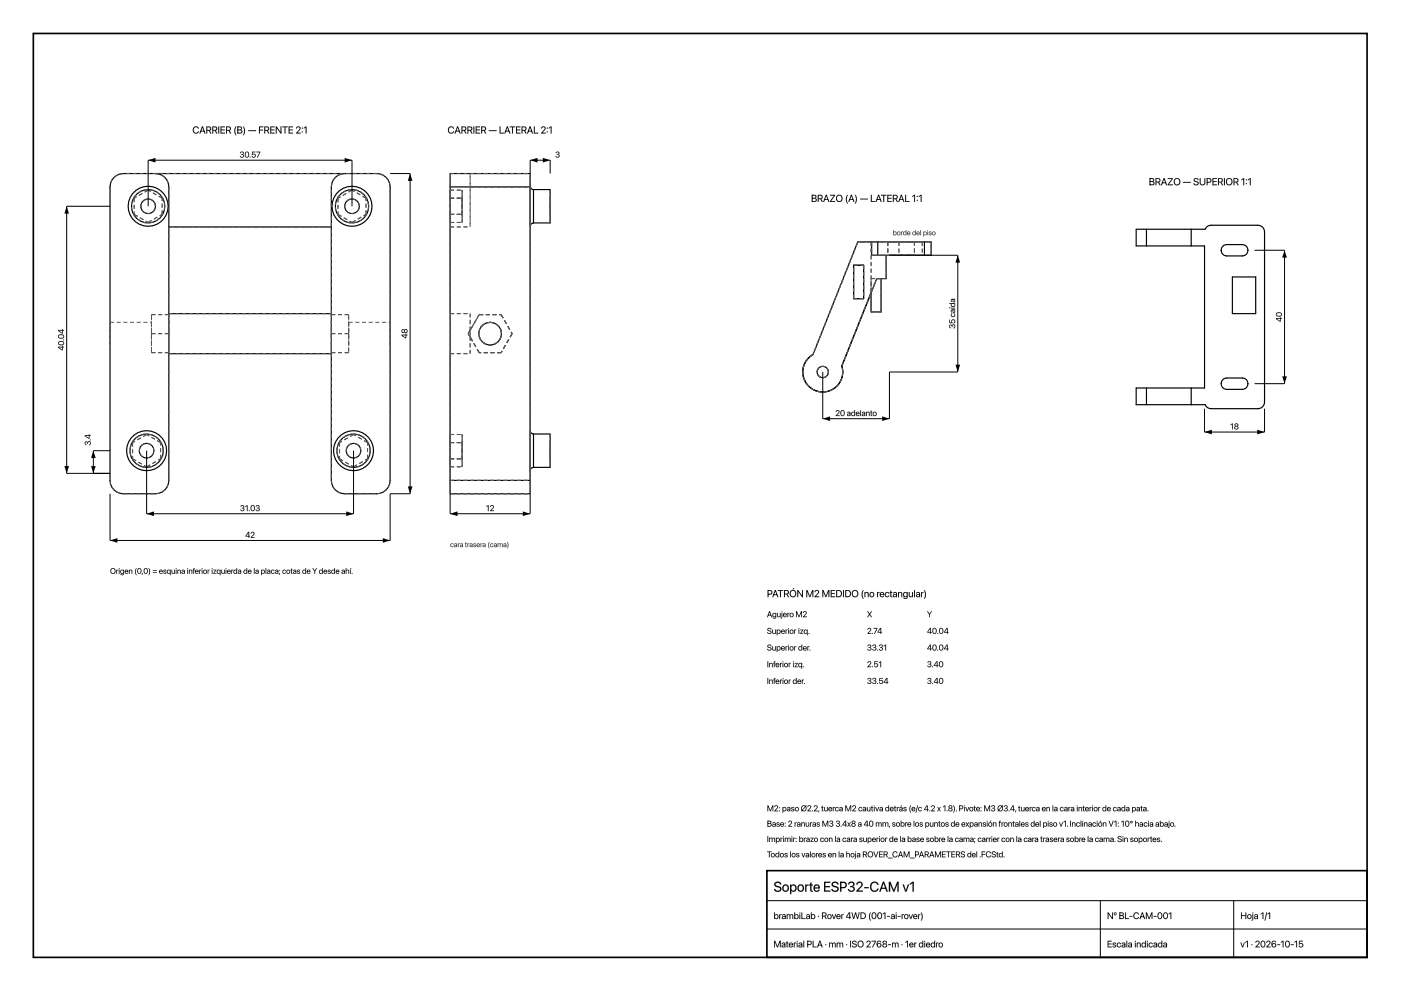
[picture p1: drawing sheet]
<svg xmlns="http://www.w3.org/2000/svg" width="420mm" height="297mm" viewBox="0 0 420 297" stroke-linecap="round" stroke-linejoin="round" font-family="sans-serif">
<g fill="none" stroke="#000" stroke-width=".35">
<path d="M46.6 52a4 4 0 0 1 4 4v88a4 4 0 0 1-4 4h-9.6a4 4 0 0 1-4-4v-88a4 4 0 0 1 4-4h76a4 4 0 0 1 4 4v88a4 4 0 0 1-4 4h-9.6a4 4 0 0 1-4-4v-88a4 4 0 0 1 4-4M135 56v-4h24v4M135 56v88M135 56h24M159 55.8l.3 .7 .7 .3M159 56v88M160 56.8h5v10h-5M160 56.8v10M50.6 68h48.8M160 66.8l-.7 .4-.3 .6M256 79.5h3v10h-3zM261.4 72.5h-4.2l-13.4 33.8a6 6 0 0 0-2.5 7.8 6 6 0 0 0 7.6 3 6 6 0 0 0 3.6-7.4l10.4-26.2h2.8v-7"/>
<path d="M261.4 72.5h1.8M261.4 72.5v4h1.8M263.2 72.5h14M263.2 76.5h14M263.2 72.5v4M277.2 72.5h2v4h-2M277.2 72.5v4M343.8 68.7h17.6l.9-1 .9-.2h14a2 2 0 0 1 2 2v51a2 2 0 0 1-2 2h-14l-.9-.2-.9-1h-17.6M343.8 68.7h-3.1v5h3.1M343.8 73.7h17.4v42.6h-17.4M343.8 68.7v5M357.2 68.7v5"/>
<path d="M366.7 73.8l1.2-.5h4.7a1.7 1.7 0 0 1 1.6 1.7 1.7 1.7 0 0 1-1.6 1.7h-4.7a1.71 1.71 0 0 1-1.6-1.1 1.71 1.71 0 0 1 .4-1.8zM50.6 94h48.8M264.2 83.5v10h-3v-5.7M369.6 83h7v11h-7zM50.6 106h48.8M343.8 116.3h-3.1v5h3.1M343.8 116.3v5M357.2 116.3v5M366.7 113.8l1.2-.5h4.7a1.7 1.7 0 0 1 1.6 1.7 1.7 1.7 0 0 1-1.6 1.7h-4.7a1.71 1.71 0 0 1-1.6-1.1 1.71 1.71 0 0 1 .4-1.8zM159 129.1v.1a1 1 0 0 0 1 .9M160 130.1h5v10h-5M160 130.1v10"/>
<path d="M135 144v4h24v-4M135 144h24M160 140.1l-.6 .2-.4 .8"/>
<circle cx="44.4" cy="61.8" r="2.2"/>
<circle cx="44.4" cy="61.8" r="5"/>
<circle cx="44.4" cy="61.8" r="6"/>
<circle cx="105.6" cy="61.8" r="2.2"/>
<circle cx="105.6" cy="61.8" r="5"/>
<circle cx="105.6" cy="61.8" r="6"/>
<circle cx="147" cy="100" r="3.4"/>
<circle cx="246.7" cy="111.5" r="1.7"/>
<circle cx="44" cy="135.1" r="2.2"/>
<circle cx="44" cy="135.1" r="5"/>
<circle cx="44" cy="135.1" r="6"/>
<circle cx="106" cy="135.1" r="2.2"/>
<circle cx="106" cy="135.1" r="5"/>
<circle cx="106" cy="135.1" r="6"/>
</g>
<g fill="none" stroke="#555" stroke-width=".3" stroke-dasharray="1.2 .8" stroke-linecap="butt">
<path d="M33 56v88M37 52a4 4 0 0 0-4 4M40.2 59.4v4.9M44.4 57l-4.2 2.4M46.6 52a4 4 0 0 1 4 4M48.6 59.4l-4.2-2.4M50.6 56v12M99.4 56a4 4 0 0 1 4-4M101.4 59.4v4.9M105.6 57l-4.2 2.4M109.8 59.4l-4.2-2.4M113 52h-76"/>
<path d="M117 56a4 4 0 0 0-4-4M135 56h24M135 52h24M135 56v-4M135 59.4v4.9M135 57v2.4M135 59.4v-2.4M135 59.4h3.6M135 57h3.6M138.6 59.4v4.9M138.6 57v2.4M138.6 59.4v-2.4"/>
<path d="M138.6 59.6v4.4M141 56h18M141 56v-4M141 52h18M141 56v12M141 52v4M159 56v88M159 52v4M159 56v-4M159 55.8v12M165 56.8v10M165 59.6v4.4"/>
<path d="M40.2 64.3l4.2 2.4M44.4 66.7l4.2-2.4M48.6 64.3v-4.9M50.6 68v26M99.4 68v-12M99.4 68h-48.8M101.4 64.3l4.2 2.4M105.6 66.7l4.2-2.4M109.8 64.3v-4.9M135 68h6M135 64.3v-4.9M135 66.7v-2.4"/>
<path d="M135 64.3v2.4M135 68v26M135 64.3h3.6M135 66.7h3.6M138.6 64.3v-4.9M138.6 66.7v-2.4M138.6 64.3v2.4M138.6 61.8v-2.2M138.6 64v-2.2M141 68v-12M159 61.8v-6M159 67.8v-6"/>
<path d="M165 61.8v-5M165 66.8v-5M165 61.8v-2.2M165 64v-2.2M256 79.5h3M257.2 72.5l-13.4 33.8M259 79.5v10M261.2 72.5v15.3M261.2 72.5h-4M261.4 76.5h4.3M261.4 72.5h-4.2M261.4 72.5v4"/>
<path d="M263.2 72.5h-1.8M263.2 76.5h-1.8M265.7 76.5h-4.3M266.2 72.5h1.7M266.2 76.5h1.7M266.2 72.5v4M267.9 72.5h4.7M267.9 72.5h-1.7M267.9 76.5h4.7M267.9 76.5h-1.7M269.6 72.5h7M269.6 76.5h7"/>
<path d="M269.6 72.5v4M272.6 72.5h-4.7M272.6 72.5h1.6M272.6 76.5h1.6M272.6 76.5h-4.7M274.2 72.5h-1.6M274.2 76.5h-1.6M274.2 72.5v4M276.6 72.5h-7M276.6 76.5h-7M276.6 72.5v4M277.2 72.5h-14"/>
<path d="M277.2 76.5h-14M279.2 72.5h-2M279.2 76.5h-2M279.2 76.5v-4M33 96.6v6.8M33 96.6h12.4M45.4 96.6v6.8M45.4 94.3v5.7M50.6 94h48.8M50.6 94v5M50.6 99v2M50.6 99v-4.7"/>
<path d="M50.6 94.3v5.7M50.6 94.3h-5.2M99.4 94.3v5.7M99.4 99v-4.7M99.4 99v-5M99.4 94v-26M99.4 94.3h5.2M104.6 94.3v5.7M104.6 96.6h12.4M104.6 96.6v6.8M117 96.6v6.8M135 94h6"/>
<path d="M135 94v-26M141 99l2.7-4.7M141 99v-5M141 94v5M141 99v2M143.7 94.3h6.6M150.3 94.3l3.3 5.7M256 89.5v-10M259 89.5h-3M261.2 87.8v-15.3M261.2 93.5v-5.7M261.2 83.5v10"/>
<path d="M261.2 93.5v-10M261.2 83.5h3M261.2 87.8l1.7-4.3M261.2 93.5h3M262.9 83.5l-1.7 4.3M262.9 83.5h1.3M264.2 83.5h-1.3M264.2 83.5h-3M264.2 93.5v-10M264.2 83.5v10M265.7 83.5h-2.8M265.7 83.5v-7"/>
<path d="M33 103.4v-6.8M45.4 103.4v-6.8M45.4 100v-5.7M45.4 100v5.7M45.4 105.7v-5.7M50.6 106h48.8M50.6 101v5M50.6 100v5.7M50.6 105.7v-4.7M50.6 100v-1M50.6 101v-1M50.6 100h-5.2"/>
<path d="M50.6 105.7h-5.2M99.4 106v-5M99.4 105.7v-4.7M99.4 100v5.7M99.4 106v38M99.4 101v-2M99.4 105.7h5.2M99.4 100h5.2M99.4 101v-1M99.4 100v-1M104.6 105.7v-5.7M104.6 100v5.7"/>
<path d="M104.6 100v-5.7M104.6 103.4v-6.8M117 103.4v-6.8M135 106h6M135 106v38M140.4 100l.6-1M140.4 100l3.3-5.7M141 106v-5M141 101v5M141 101v-2M141 101l-.6-1M143.7 105.7l-2.7-4.7"/>
<path d="M143.7 105.7l-3.3-5.7M150.3 105.7h-6.6M153.6 100l-3.3 5.7M243.8 106.3a6 6 0 0 0-.1 10.4 6 6 0 0 0 9-5.2M252.5 109.7l8.7-21.9M252.5 109.7l10.4-26.2M252.7 111.5l-.2-1.8M39.8 137.5l4.2 2.4M39.8 132.7v4.8M44 139.9l4.2-2.4M44 130.2l-4.2 2.5M48.2 137.5v-4.8"/>
<path d="M48.2 132.7l-4.2-2.5M101.8 137.5l4.2 2.4M101.8 132.7v4.8M106 139.9l4.2-2.4M106 130.2l-4.2 2.5M110.2 137.5v-4.8M110.2 132.7l-4.2-2.5M135 137.5v-4.8M135 139.9v-2.4M135 137.5v2.4M135 132.7v4.8M135 130.2v2.5"/>
<path d="M135 132.7v-2.5M135 137.5h3.6M135 132.7h3.6M135 139.9h3.6M135 130.2h3.6M138.6 137.5v-4.8M138.6 139.9v-2.4M138.6 137.5v2.4M138.6 132.7v4.8M138.6 130.2v2.5M138.6 132.7v-2.5M138.6 135.1v-2.2"/>
<path d="M138.6 132.9v4.4M138.6 137.3v-2.2M159 135.1v-6M159 129.1v12M165 135.1v-5M165 130.1v10M165 135.1v-2.2M165 132.9v4.4M165 137.3v-2.2M33 144a4 4 0 0 0 4 4M37 148h9.6M46.6 148a4 4 0 0 0 4-4"/>
<path d="M50.6 144v-38M99.4 144a4 4 0 0 0 4 4M103.4 148h9.6M113 148a4 4 0 0 0 4-4M117 144v-88M135 148h24M135 144v4M135 144h24M135 148v-4M135 144v-88M135 144v-38M159 141.1v-6"/>
<path d="M159 144v4M159 148v-4M159 144v-88M165 140.1v-5"/>
<circle cx="44.4" cy="61.8" r="2.2"/>
<circle cx="44.4" cy="61.8" r="5"/>
<circle cx="105.6" cy="61.8" r="2.2"/>
<circle cx="105.6" cy="61.8" r="5"/>
<circle cx="147" cy="100" r="3.4"/>
<circle cx="246.7" cy="111.5" r="1.7"/>
<circle cx="44" cy="135.1" r="2.2"/>
<circle cx="44" cy="135.1" r="5"/>
<circle cx="106" cy="135.1" r="2.2"/>
<circle cx="106" cy="135.1" r="5"/>
</g>
<g fill="#000">
<path d="M44.4 48l2.2-.7v1.4zM103.4 47.3l2.2 .7-2.2 .7zM123 52l.7 2.2h-1.4zM159 48l2.2-.7v1.4zM162.8 47.3l2.2 .7-2.2 .7zM166.8 45.6a.51 .51 0 0 1 .9-.1 .51 .51 0 0 1-.3 .8 .55 .55 0 0 1 0 1 .55 .55 0 0 1-.8-.5h.2a.36 .36 0 0 0 .4 .3 .36 .36 0 0 0 .3-.3 .36 .36 0 0 0-.3-.4h-.2l.2-.2a.34 .34 0 0 0 .3-.3 .34 .34 0 0 0-.3-.4 .34 .34 0 0 0-.3 .4h-.3zM20 61.8l.7 2.2h-1.4zM28 135.1l.7 2.2h-1.4zM19.3 139.7h1.4l-.7 2.2zM27.3 139.7h1.4l-.7 2.2zM44 154l2.2-.7v1.4zM103.8 153.3l2.2 .7-2.2 .7z"/>
<path d="M122.3 145.8h1.4l-.7 2.2zM135 154l2.2-.7v1.4zM156.8 153.3l2.2 .7-2.2 .7zM33 162l2.2-.7v1.4zM114.8 161.3l2.2 .7-2.2 .7z"/>
<path d="M58.1 38.1a.91 .91 0 0 1 1.6 .5h-.3a.78 .78 0 0 0-1.4 .2 .78 .78 0 0 0 .9 1l.8-.4a1.03 1.03 0 0 1-1.6 .4 1.03 1.03 0 0 1 0-1.7zM60.6 37.9h.2v.3l-.7 1.8h-.3zM60.2 39.2h1l.1 .2h-1.1zM60.7 37.9l.9 2.1h-.2zM61.9 37.9h.8a.64 .64 0 0 1 .6 .5 .64 .64 0 0 1-.4 .7l.5 .9h-.3l-.5-.8h-.5v.8h-.2zM62.1 38.1v.9h.5a.41 .41 0 0 0 .5-.5 .41 .41 0 0 0-.5-.4zM63.7 37.9h.8a.64 .64 0 0 1 .6 .5 .64 .64 0 0 1-.4 .7l.5 .9h-.3l-.5-.8h-.5v.8h-.2zM63.9 38.1v.9h.5a.41 .41 0 0 0 .5-.5 .41 .41 0 0 0-.5-.4zM65.5 37.9h.2v2.1h-.2zM66.1 37.9h1.3v.2h-1v.7h1v.3h-1v.7h1v.2h-1.3zM67.8 37.9h.8a.64 .64 0 0 1 .7 .5 .64 .64 0 0 1-.5 .7l.5 .9h-.3l-.4-.8h-.5v.8h-.3zM68.1 38.1v.9h.5a.41 .41 0 0 0 .4-.5 .41 .41 0 0 0-.4-.4zM70.7 37.9h.2a2.51 2.51 0 0 0 0 2.6 1.89 1.89 0 0 1-.2-2.6zM71.3 37.9h.7a.51 .51 0 0 1 .6 .4 .51 .51 0 0 1-.4 .6l.4 .3a.6 .6 0 0 1 0 .6 .6 .6 0 0 1-.6 .2h-.7v-.2h.6a.39 .39 0 0 0 .5-.4 .39 .39 0 0 0-.5-.4h-.6v-.2h.7a.33 .33 0 0 0 .3-.4 .33 .33 0 0 0-.4-.3h-.6zM71.2 37.9h.2v2.1h-.2zM72.8 37.9a1.68 1.68 0 0 1 0 2.6 2.51 2.51 0 0 0 0-2.6zM74.4 39h2.4v.3h-2.4zM77.7 37.9h1.3v.2h-1.1v.8h1v.2h-1v.9h-.2zM79.3 37.9h.8a.64 .64 0 0 1 .6 .5 .64 .64 0 0 1-.4 .7l.5 .9h-.3l-.5-.8h-.5v.8h-.2zM79.5 38.1v.9h.5a.41 .41 0 0 0 .5-.5 .41 .41 0 0 0-.5-.4zM81.1 37.9h1.3v.2h-1.1v.7h1v.3h-1v.7h1.1v.2h-1.3zM82.7 37.9h.3l1.4 2-.4-.3 .1-1.7h.3v2.1h-.3l-1.3-2 .3 .4-.1 1.6h-.3zM84.7 37.9h1.6v.2h-.7v1.9h-.3v-1.9h-.6zM86.6 37.9h1.3v.2h-1.1v.7h1v.3h-1v.7h1.1v.2h-1.3zM89 38.1a.71 .71 0 0 1 1.1 .1 .71 .71 0 0 1-.4 1.1l-.6 .6 .1-.2v.2l1-.1v.2h-1.4l.7-.9a.47 .47 0 0 0 .5-.5 .47 .47 0 0 0-.5-.5 .47 .47 0 0 0-.5 .4h-.2zM90.5 39.5a.17 .17 0 0 1 .3 0 .17 .17 0 0 1-.3 0zM90.5 38.4a.17 .17 0 0 1 .3 0 .17 .17 0 0 1-.3 0zM91.1 38.3l.8-.4v2.1h-.2v-1.8l-.6 .4z"/>
<path d="M58.1 38.1a.93 .93 0 0 1 1.6 .4l-.3 .1a.7 .7 0 0 0-1.1-.2 .7 .7 0 0 0 0 1.1 .7 .7 0 0 0 1.1-.1h.3a.86 .86 0 0 1-1.3 .6l-.6-.8zM58.2 38.1a1.02 1.02 0 0 0-.1 1.6 1.02 1.02 0 0 0 1.6-.3h-.3a.8 .8 0 0 1-1.3-.2 .8 .8 0 0 1 .7-1.1l.8 .5a.89 .89 0 0 0-1.4-.5zM60.6 37.9h.2v.3l-.7 1.8h-.3zM60.6 37.9l-.8 2.1h.3l.7-1.8v-.3zM60.2 39.2h1l.1 .2h-1.2zM60.2 39.2v.2h1.1l-.1-.2zM60.7 37.9l1 2.1h-.4zM60.7 37.9l.7 2.1h.2zM61.9 37.9h.8a.65 .65 0 0 1 .6 .5 .65 .65 0 0 1-.4 .8l.5 .8h-.3l-.5-.8h-.5v.8h-.2zM61.9 37.9v2.1h.2v-.8h.5l.5 .8h.3l-.5-.9a.62 .62 0 0 0 .4-.7 .62 .62 0 0 0-.6-.5zM62.1 38.1v.9l.5-.1a.39 .39 0 0 0 .4-.4 .39 .39 0 0 0-.4-.3zM62.1 38.1h.5a.42 .42 0 0 1 .5 .4 .42 .42 0 0 1-.5 .5h-.5zM63.7 37.9h.8a.65 .65 0 0 1 .6 .5 .65 .65 0 0 1-.4 .8l.5 .8h-.3l-.5-.8h-.5v.8h-.2zM63.7 37.9v2.1h.2v-.8h.5l.5 .8h.3l-.5-.9a.62 .62 0 0 0 .4-.7 .62 .62 0 0 0-.6-.5zM63.9 38.1v.9l.5-.1a.39 .39 0 0 0 .4-.4 .39 .39 0 0 0-.4-.3zM63.9 38.1h.5a.42 .42 0 0 1 .5 .4 .42 .42 0 0 1-.5 .5h-.5zM65.5 37.9h.2v2.1h-.2zM65.5 37.9v2.1h.2v-2.1zM66.1 37.9h1.4v.3h-1.1v.6h1v.3h-1v.7h1.1v.2h-1.4zM66.1 37.9v2.1h1.3v-.2h-1v-.8h1v-.2h-1v-.7h1v-.2zM67.8 37.9h.8a.65 .65 0 0 1 .7 .5 .65 .65 0 0 1-.5 .8l.6 .8h-.4l-.4-.8h-.5v.8h-.3zM67.8 37.9v2.1h.3l-.1-.8h.6l.4 .8h.3l-.5-.9a.62 .62 0 0 0 .4-.7 .62 .62 0 0 0-.6-.5zM68.1 38.1v.9l.5-.1a.39 .39 0 0 0 .4-.4 .39 .39 0 0 0-.4-.3zM68 38.1h.6a.42 .42 0 0 1 .4 .4 .42 .42 0 0 1-.4 .5h-.6zM70.7 37.9h.2a2.47 2.47 0 0 0 0 2.6 1.64 1.64 0 0 1-.5-2.2zM70.7 37.9a2.35 2.35 0 0 0 0 2.6h.2a2.52 2.52 0 0 1 0-2.6zM71.3 37.9h.7a.52 .52 0 0 1 .6 .4 .52 .52 0 0 1-.4 .6l.4 .2a.61 .61 0 0 1 0 .7 .61 .61 0 0 1-.6 .2h-.7v-.2h.6a.37 .37 0 0 0 .5-.4 .37 .37 0 0 0-.5-.3h-.6v-.3h.7a.32 .32 0 0 0 .3-.4 .32 .32 0 0 0-.4-.2h-.6zM71.3 37.9v.2h.6a.35 .35 0 0 1 .4 .3 .35 .35 0 0 1-.3 .4h-.7v.2h.6a.4 .4 0 0 1 .5 .4 .4 .4 0 0 1-.5 .4h-.6v.2h.7a.57 .57 0 0 0 .7-.4 .57 .57 0 0 0-.5-.7l.4-.4-.2-.4zM71.2 37.9h.3v2.1h-.3zM71.2 37.9v2.1h.2v-2.1zM72.8 37.9a1.64 1.64 0 0 1 .5 2.3l-.2 .3h-.3a2.47 2.47 0 0 0 0-2.6zM72.8 37.9h.1a2.52 2.52 0 0 1 0 2.6h.2a2.35 2.35 0 0 0 0-2.6zM74.4 39h2.4v.3h-2.4zM74.4 39v.3h2.4v-.3zM77.7 37.9h1.3v.3l-1.1-.1v.8h1v.2h-1l.1 .9h-.3zM77.7 37.9v2.1h.2v-.9h1v-.2h-1v-.8h1.1v-.2zM79.2 37.9h.9a.65 .65 0 0 1 .6 .5 .65 .65 0 0 1-.4 .8l.5 .8h-.3l-.5-.8h-.5v.8h-.3zM79.3 37.9v2.1h.2v-.8h.5l.5 .8h.3l-.5-.9a.62 .62 0 0 0 .4-.7 .62 .62 0 0 0-.6-.5zM79.5 38.1v.9l.5-.1a.39 .39 0 0 0 .4-.4 .39 .39 0 0 0-.4-.3zM79.5 38.1h.5a.42 .42 0 0 1 .5 .4 .42 .42 0 0 1-.5 .5h-.5zM81 37.9h1.4v.3h-1.1v.6h1v.3h-1v.7h1.1v.2h-1.4zM81.1 37.9v2.1h1.3v-.2h-1.1v-.8h1v-.2h-1v-.7h1.1v-.2zM82.7 37.9h.3l1.3 2-.3-.3h.1v-1.7h.3v2.1h-.3l-1.3-2 .3 .4h-.1v1.6h-.3zM82.7 37.9v2.1h.3l.1-1.6-.3-.4 1.3 2h.3v-2.1h-.3l-.1 1.7 .3 .3-1.3-2zM84.7 37.9h1.6v.3l-.7-.1v1.9h-.3v-1.9l-.6 .1zM84.7 37.9v.2h.7l-.1 1.9h.3v-1.9h.7v-.2zM86.5 37.9h1.4v.3h-1.1v.6h1v.3h-1v.7h1.1v.2h-1.4zM86.6 37.9v2.1h1.3v-.2h-1.1v-.8h1v-.2h-1v-.7h1.1v-.2zM89 38a.72 .72 0 0 1 1.1 .2 .72 .72 0 0 1-.4 1.1l-.6 .6v-.2l.1 .2-.2-.1h1.2v.2h-1.4l.7-.9a.47 .47 0 0 0 .5-.5 .47 .47 0 0 0-.5-.5 .47 .47 0 0 0-.5 .4h-.2zM89 38.1l-.2 .4h.2a.48 .48 0 0 1 .5-.4 .48 .48 0 0 1 .5 .5 .48 .48 0 0 1-.5 .5l-.7 .9h1.4v-.2l-1.1 .1 .5-.6a.69 .69 0 0 0 .5-1 .69 .69 0 0 0-1.1-.2zM90.5 39.5a.18 .18 0 0 1 .3 0 .18 .18 0 0 1-.3 0zM90.5 39.5a.15 .15 0 0 0 .3 0 .15 .15 0 0 0-.3 0zM90.5 38.4a.18 .18 0 0 1 .3 0 .18 .18 0 0 1-.3 0zM90.5 38.4a.15 .15 0 0 0 .3 0 .15 .15 0 0 0-.3 0zM91.1 38.3l.8-.4v2.1h-.2v-1.8l-.6 .4zM91.1 38.3v.3l.6-.4v1.8h.2v-2.1z"/>
<path d="M72.2 45.6a.51 .51 0 0 1 .8-.1 .51 .51 0 0 1-.3 .8 .55 .55 0 0 1 .1 1 .55 .55 0 0 1-.9-.5h.3a.36 .36 0 0 0 .3 .3 .36 .36 0 0 0 .4-.3 .36 .36 0 0 0-.3-.4h-.3l.2-.2a.34 .34 0 0 0 .4-.3 .34 .34 0 0 0-.4-.4 .34 .34 0 0 0-.3 .4h-.2zM73.7 45.5a.82 .82 0 0 1 1 .8 .82 .82 0 0 1-1 .8l-.3-.8zM73.8 45.7l-.1 .4a.56 .56 0 0 0 0 .8 .56 .56 0 0 0 .8 0 .56 .56 0 0 0 0-.8l-.2-.4zM74.9 47.1a.15 .15 0 0 1 .3 0 .15 .15 0 0 1-.3 0zM75.6 45.5h1v.2h-.8l-.1 .5a.62 .62 0 0 1 1 .3 .62 .62 0 0 1-.5 .8 .62 .62 0 0 1-.7-.6h.2a.41 .41 0 0 0 .6 .3 .41 .41 0 0 0 0-.7 .41 .41 0 0 0-.6 .2h-.2zM76.9 45.5h1.2l-.8 1.7h-.3l.8-1.5h-.9z"/>
<path d="M72.1 45.6a.52 .52 0 0 1 .9-.1 .52 .52 0 0 1-.3 .8 .47 .47 0 0 1 .5 .5 .47 .47 0 0 1-.5 .4 .6 .6 0 0 1-.8-.5l.3 .1a.35 .35 0 0 0 .5 .2 .35 .35 0 0 0 0-.6h-.4v-.2h.2a.33 .33 0 0 0 .4-.3 .33 .33 0 0 0-.4-.4 .33 .33 0 0 0-.3 .4h-.2zM72.2 45.6l-.2 .3h.2a.37 .37 0 0 1 .4-.3 .37 .37 0 0 1 .3 .5 .37 .37 0 0 1-.6 .1v.2a.39 .39 0 0 1 .6 .2 .39 .39 0 0 1-.3 .5 .39 .39 0 0 1-.4-.3h-.3a.55 .55 0 0 0 .8 .4 .55 .55 0 0 0 .2-.8l-.2-.1a.51 .51 0 0 0 .3-.8 .51 .51 0 0 0-.8 .1zM73.7 45.5a.88 .88 0 0 1 1 .7 .88 .88 0 0 1-.6 1.1 1.04 1.04 0 0 1-.4-1.8zM73.7 45.6l-.3 .6a.72 .72 0 0 0 .7 1 .72 .72 0 0 0 .6-1 .63 .63 0 0 0-.3-.7 .63 .63 0 0 0-.7 .1zM73.8 45.7l-.1 .4a.54 .54 0 0 0 0 .8 .54 .54 0 0 0 .7 0 .54 .54 0 0 0 .1-.8l-.2-.4zM73.8 45.7a.64 .64 0 0 1 .7 .6 .64 .64 0 0 1-.7 .7l-.2-.7zM74.9 47.1a.15 .15 0 0 1 .3 0 .15 .15 0 0 1-.3 0zM74.9 47.1a.15 .15 0 0 0 .3 0 .15 .15 0 0 0-.3 0zM75.6 45.4h1v.3h-.8l-.1 .5a.63 .63 0 0 1 1 .3 .63 .63 0 0 1-.5 .9 .63 .63 0 0 1-.7-.7h.2a.4 .4 0 0 0 .6 .3 .4 .4 0 0 0 .1-.6 .4 .4 0 0 0-.6 0l-.3 .1zM75.6 45.5l-.1 1h.2a.41 .41 0 0 1 .7-.2 .41 .41 0 0 1-.1 .7 .41 .41 0 0 1-.6-.3l-.2 .1a.6 .6 0 0 0 .7 .5 .6 .6 0 0 0 .5-.7 .6 .6 0 0 0-.8-.5l-.2 .2 .1-.7 .8 .1v-.2zM76.9 45.4h1.2l-.8 1.8h-.3l.8-1.5h-.9zM76.9 45.5v.2l1-.1-.9 1.6h.3l.8-1.7z"/>
<path d="M134.7 38.1a.91 .91 0 0 1 1.5 .5h-.3a.78 .78 0 0 0-1.4 .2 .78 .78 0 0 0 .9 1l.8-.4a1.03 1.03 0 0 1-1.6 .4 1.03 1.03 0 0 1 .1-1.7zM137.1 37.9h.2v.3l-.7 1.8h-.3zM136.8 39.2h.9l.1 .2h-1.1zM137.2 37.9l.9 2.1h-.2zM138.4 37.9h.8a.64 .64 0 0 1 .6 .5 .64 .64 0 0 1-.4 .7l.5 .9h-.3l-.4-.8h-.6v.8h-.2zM138.6 38.1v.9h.6a.41 .41 0 0 0 .4-.5 .41 .41 0 0 0-.5-.4zM140.2 37.9h.8a.64 .64 0 0 1 .6 .5 .64 .64 0 0 1-.4 .7l.5 .9h-.3l-.4-.8h-.6v.8h-.2zM140.4 38.1v.9h.6a.41 .41 0 0 0 .4-.5 .41 .41 0 0 0-.5-.4zM142 37.9h.2v2.1h-.2zM142.7 37.9h1.3v.2h-1.1v.7h1v.3h-1v.7h1.1v.2h-1.3zM144.3 37.9h.8a.64 .64 0 0 1 .7 .5 .64 .64 0 0 1-.4 .7l.4 .9h-.3l-.4-.8h-.5v.8h-.3zM144.6 38.1v.9h.5a.41 .41 0 0 0 .4-.5 .41 .41 0 0 0-.4-.4zM146.6 39h2.3v.3h-2.3zM149.8 37.9h.3v1.9h1v.2h-1.3zM152 37.9h.2v.3l-.7 1.8h-.3zM151.7 39.2h.9l.1 .2h-1.1zM152.2 37.9l.9 2.1h-.3zM152.9 37.9h1.6v.2h-.7v1.9h-.2v-1.9h-.7zM154.8 37.9h1.3v.2h-1.1v.7h1v.3h-1v.7h1.1v.2h-1.3zM156.4 37.9h.8a.64 .64 0 0 1 .7 .5 .64 .64 0 0 1-.4 .7l.4 .9h-.3l-.4-.8h-.5v.8h-.3zM156.7 38.1v.9h.5a.41 .41 0 0 0 .4-.5 .41 .41 0 0 0-.4-.4zM158.8 37.9h.2v.3l-.7 1.8h-.3zM158.5 39.2h.9l.1 .2h-1.1zM159 37.9l.9 2.1h-.3zM160.1 37.9h.3v1.9h1v.2h-1.3zM162.5 38.1a.71 .71 0 0 1 1.1 .1 .71 .71 0 0 1-.5 1.1l-.5 .6v-.2v.2l1.1-.1v.2h-1.4l.7-.9a.47 .47 0 0 0 .5-.5 .47 .47 0 0 0-.5-.5 .47 .47 0 0 0-.5 .4h-.2zM164 39.5a.17 .17 0 0 1 .3 0 .17 .17 0 0 1-.3 0zM164 38.4a.17 .17 0 0 1 .3 0 .17 .17 0 0 1-.3 0zM164.6 38.3l.8-.4v2.1h-.2v-1.8l-.6 .4z"/>
<path d="M134.7 38.1a.93 .93 0 0 1 1.5 .4l-.3 .1a.7 .7 0 0 0-1-.2 .7 .7 0 0 0 0 1.1 .7 .7 0 0 0 1-.1h.3a.86 .86 0 0 1-1.3 .6l-.6-.8zM134.7 38.1a1.02 1.02 0 0 0-.1 1.6 1.02 1.02 0 0 0 1.6-.3h-.3a.8 .8 0 0 1-1.3-.2 .8 .8 0 0 1 .7-1.1l.9 .5a.89 .89 0 0 0-1.5-.5zM137.1 37.9h.2v.3l-.7 1.8h-.3zM137.1 37.9l-.8 2.1h.3l.7-1.8v-.3zM136.7 39.2h1l.1 .2h-1.1zM136.8 39.2l-.1 .2h1.1l-.1-.2zM137.2 37.9l1 2.1h-.3zM137.2 37.9l.7 2.1h.2zM138.4 37.9h.8a.65 .65 0 0 1 .7 .5 .65 .65 0 0 1-.5 .8l.5 .8h-.3l-.4-.8h-.6l.1 .8h-.3zM138.4 37.9v2.1h.2v-.8h.6l.4 .8h.3l-.5-.9a.62 .62 0 0 0 .4-.7 .62 .62 0 0 0-.6-.5zM138.6 38.1v.9l.6-.1a.39 .39 0 0 0 .4-.4 .39 .39 0 0 0-.5-.3zM138.6 38.1h.5a.42 .42 0 0 1 .5 .4 .42 .42 0 0 1-.4 .5h-.6zM140.2 37.9h.8a.65 .65 0 0 1 .7 .5 .65 .65 0 0 1-.5 .8l.5 .8h-.3l-.4-.8h-.6l.1 .8h-.3zM140.2 37.9v2.1h.2v-.8h.6l.4 .8h.3l-.5-.9a.62 .62 0 0 0 .4-.7 .62 .62 0 0 0-.6-.5zM140.4 38.1v.9l.6-.1a.39 .39 0 0 0 .4-.4 .39 .39 0 0 0-.5-.3zM140.4 38.1h.5a.42 .42 0 0 1 .5 .4 .42 .42 0 0 1-.4 .5h-.6zM142 37.9h.3v2.1h-.3zM142 37.9v2.1h.2v-2.1zM142.6 37.9h1.4v.3h-1.1v.6h1v.3h-1v.7h1.1v.2h-1.4zM142.7 37.9v2.1h1.3v-.2h-1.1v-.8h1v-.2h-1v-.7h1.1v-.2zM144.3 37.9h.8a.65 .65 0 0 1 .7 .5 .65 .65 0 0 1-.4 .8l.5 .8h-.4l-.4-.8h-.5v.8h-.3zM144.3 37.9v2.1h.3v-.8h.5l.4 .8h.3l-.5-.9a.62 .62 0 0 0 .5-.7 .62 .62 0 0 0-.7-.5zM144.6 38.1v.9l.5-.1a.39 .39 0 0 0 .4-.4 .39 .39 0 0 0-.4-.3zM144.6 38.1h.5a.42 .42 0 0 1 .4 .4 .42 .42 0 0 1-.4 .5h-.5zM146.6 39h2.3v.3h-2.3zM146.6 39v.3h2.3v-.3zM149.8 37.9h.3v1.9h1v.2h-1.3zM149.8 37.9v2.1h1.3v-.2h-1v-1.9zM152 37.9h.2v.3l-.7 1.8h-.3zM152 37.9l-.8 2.1h.3l.7-1.8v-.3zM151.7 39.2h.9l.1 .2h-1.1zM151.7 39.2l-.1 .2h1.1l-.1-.2zM152.1 37.9l1 2.1h-.3zM152.2 37.9l.6 2.1h.3zM152.9 37.9h1.6v.3l-.7-.1v1.9h-.3l.1-1.9-.7 .1zM152.9 37.9v.2h.7v1.9h.2v-1.9h.7v-.2zM154.7 37.9h1.4v.3h-1.1v.6h1v.3h-1v.7h1.1v.2h-1.4zM154.8 37.9v2.1h1.3v-.2h-1.1v-.8h1v-.2h-1v-.7h1.1v-.2zM156.4 37.9h.8a.65 .65 0 0 1 .7 .5 .65 .65 0 0 1-.4 .8l.5 .8h-.4l-.4-.8h-.5v.8h-.3zM156.4 37.9v2.1h.3v-.8h.5l.4 .8h.3l-.5-.9a.62 .62 0 0 0 .5-.7 .62 .62 0 0 0-.7-.5zM156.7 38.1v.9l.5-.1a.39 .39 0 0 0 .4-.4 .39 .39 0 0 0-.4-.3zM156.7 38.1h.5a.42 .42 0 0 1 .4 .4 .42 .42 0 0 1-.4 .5h-.5zM158.8 37.9h.2v.3l-.7 1.8h-.3zM158.8 37.9l-.7 2.1h.2l.7-1.8v-.3zM158.5 39.2h.9l.1 .2h-1.1zM158.5 39.2l-.1 .2h1.1l-.1-.2zM158.9 37.9l1 2.1h-.3zM159 37.9l.6 2.1h.3zM160.1 37.9h.3v1.9h1v.2h-1.3zM160.1 37.9v2.1h1.3v-.2h-1v-1.9zM162.5 38a.72 .72 0 0 1 1.1 .2 .72 .72 0 0 1-.5 1.1l-.6 .6 .1-.2v.2l-.1-.1h1.2v.2h-1.4l.7-.9a.47 .47 0 0 0 .4-.5 .47 .47 0 0 0-.4-.5 .47 .47 0 0 0-.5 .4h-.3zM162.5 38.1l-.2 .4h.2a.48 .48 0 0 1 .5-.4 .48 .48 0 0 1 .5 .5 .48 .48 0 0 1-.5 .5l-.7 .9h1.4v-.2l-1.2 .1 .6-.6a.69 .69 0 0 0 .4-1 .69 .69 0 0 0-1-.2zM163.9 39.5a.2 .2 0 0 1 .4 0 .2 .2 0 0 1-.4 0zM164 39.5a.15 .15 0 0 0 .3 0 .15 .15 0 0 0-.3 0zM163.9 38.4a.2 .2 0 0 1 .4 0 .2 .2 0 0 1-.4 0zM164 38.4a.15 .15 0 0 0 .3 0 .15 .15 0 0 0-.3 0zM164.6 38.3l.8-.4v2.1h-.3l.1-1.8-.6 .4zM164.6 38.3v.3l.6-.4v1.8h.2v-2.1z"/>
<path d="M166.8 45.6a.52 .52 0 0 1 .9-.1 .52 .52 0 0 1-.3 .8 .47 .47 0 0 1 .5 .5 .47 .47 0 0 1-.5 .4 .6 .6 0 0 1-.8-.5l.2 .1a.35 .35 0 0 0 .5 .2 .35 .35 0 0 0 .1-.6h-.4v-.2h.2a.33 .33 0 0 0 .3-.3 .33 .33 0 0 0-.3-.4 .33 .33 0 0 0-.3 .4h-.3zM166.8 45.6l-.2 .3h.2a.37 .37 0 0 1 .5-.3 .37 .37 0 0 1 .2 .5 .37 .37 0 0 1-.5 .1v.2a.39 .39 0 0 1 .6 .2 .39 .39 0 0 1-.3 .5 .39 .39 0 0 1-.5-.3h-.2a.55 .55 0 0 0 .8 .4 .55 .55 0 0 0 .2-.8l-.2-.1a.51 .51 0 0 0 .3-.8 .51 .51 0 0 0-.9 .1z"/>
<path d="M344.8 53.4h.7a.52 .52 0 0 1 .6 .4 .52 .52 0 0 1-.3 .6l.3 .2a.61 .61 0 0 1 .1 .7 .61 .61 0 0 1-.7 .2h-.7v-.2h.7a.37 .37 0 0 0 .5-.4 .37 .37 0 0 0-.5-.3h-.7v-.3h.8a.32 .32 0 0 0 .3-.4 .32 .32 0 0 0-.4-.2h-.7zM344.9 53.4v.2h.6a.35 .35 0 0 1 .4 .3 .35 .35 0 0 1-.3 .4h-.7v.2h.6a.4 .4 0 0 1 .5 .4 .4 .4 0 0 1-.5 .4h-.6v.2h.6a.57 .57 0 0 0 .7-.4 .57 .57 0 0 0-.5-.7l.4-.4-.1-.4zM344.7 53.4h.3v2.1h-.3zM344.7 53.4v2.1h.3v-2.1zM346.5 53.4h.8a.65 .65 0 0 1 .7 .5 .65 .65 0 0 1-.4 .8l.5 .8h-.3l-.5-.8h-.5v.8h-.3zM346.5 53.4v2.1h.3v-.8h.5l.5 .8h.3l-.5-.9a.62 .62 0 0 0 .4-.7 .62 .62 0 0 0-.7-.5zM346.8 53.6v.8h.5a.39 .39 0 0 0 .4-.4 .39 .39 0 0 0-.4-.3zM346.8 53.6h.5a.42 .42 0 0 1 .5 .4 .42 .42 0 0 1-.5 .5h-.5zM349 53.4h.2v.3l-.7 1.8h-.3zM349 53.4l-.8 2.1h.3l.7-1.8v-.3zM348.6 54.7h1l.1 .2h-1.2zM348.6 54.7l-.1 .2h1.1v-.2zM349.1 53.4l.9 2.1h-.3zM349.1 53.4l.6 2.1h.3zM350.2 53.4h1.5l-1.2 1.9h1.3v.2h-1.6l1.2-1.8h-1.2zM350.2 53.4v.2l1.2 .1-1.2 1.8h1.5v-.2h-1.2l1.2-1.9zM351.9 54.5a1.1 1.1 0 0 1 2.2 0 1.1 1.1 0 0 1-2.2 0zM351.9 54.5a1.05 1.05 0 0 0 2.1 0 1.05 1.05 0 0 0-2.1 0zM352.2 54.5a.76 .76 0 0 0 1.5 0 .76 .76 0 0 0-1.5 0zM352.5 53.8a.77 .77 0 0 1 1 .1 .77 .77 0 0 1-.1 1.1 .77 .77 0 0 1-1-.1zM354.8 54.5h2.3v.3h-2.3zM354.8 54.5v.3h2.3v-.3zM358.2 53.5a.78 .78 0 0 1 1.3 .5h-.3a.43 .43 0 0 0-.5-.4 .43 .43 0 0 0-.4 .6l.6 .1a.66 .66 0 0 1 .6 .9 .66 .66 0 0 1-1 .4l-.6-.5v-.2l.3 .1a.48 .48 0 0 0 .6 .3 .48 .48 0 0 0 .3-.6l-.3-.1a.65 .65 0 0 1-.7-.3 .65 .65 0 0 1 .1-.8zM358.2 53.5l-.2 .6 .6 .4a.47 .47 0 0 1 .6 .3 .47 .47 0 0 1-.2 .6 .47 .47 0 0 1-.7-.2l-.1-.3-.3 .1a.74 .74 0 0 0 .9 .6 .74 .74 0 0 0 .5-1l-.4-.2a.47 .47 0 0 1-.7-.3 .47 .47 0 0 1 .4-.6 .47 .47 0 0 1 .6 .3l.2 .2a.78 .78 0 0 0-1.2-.5zM359.8 53.4h.3v1.4a.56 .56 0 0 0 .5 .5 .56 .56 0 0 0 .6-.5v-1.4h.3v1.4a.86 .86 0 0 1-.9 .8 .86 .86 0 0 1-.8-.8zM359.8 53.4v1.4a.83 .83 0 0 0 .8 .7 .83 .83 0 0 0 .9-.7v-1.4h-.3v1.4a.59 .59 0 0 1-.6 .5 .59 .59 0 0 1-.6-.5l.1-1.4zM362 53.4h.6a.69 .69 0 0 1 .7 .7 .69 .69 0 0 1-.7 .7h-.6v-.3h.6a.43 .43 0 0 0 .4-.4 .43 .43 0 0 0-.4-.4h-.6zM362 53.4v.2h.6a.46 .46 0 0 1 .5 .5 .46 .46 0 0 1-.5 .4h-.6v.3l.6-.1a.66 .66 0 0 0 .7-.6 .66 .66 0 0 0-.7-.7zM361.9 53.4h.3v2.1h-.3zM361.9 53.4v2.1h.2v-2.1zM363.6 53.4h1.3v.3h-1v.6h1v.3h-1v.7h1v.2h-1.3zM363.6 53.4v2.1h1.3v-.2h-1v-.8h1v-.2h-1v-.7h1v-.2zM365.3 53.4h.8a.65 .65 0 0 1 .6 .5 .65 .65 0 0 1-.4 .8l.5 .8h-.3l-.5-.8h-.5l.1 .8h-.3zM365.3 53.4v2.1h.2v-.8h.5l.5 .8h.3l-.5-.9a.62 .62 0 0 0 .4-.7 .62 .62 0 0 0-.6-.5zM365.5 53.6v.8h.5a.39 .39 0 0 0 .5-.4 .39 .39 0 0 0-.5-.3zM365.5 53.6h.5a.42 .42 0 0 1 .5 .4 .42 .42 0 0 1-.5 .5h-.5zM367.1 53.4h.2v2.1h-.2zM367.1 53.4v2.1h.2v-2.1zM367.6 54.5a1.06 1.06 0 0 1 2.1 0 1.06 1.06 0 0 1-2.1 0zM367.6 54.5a1.03 1.03 0 0 0 2 0 1.03 1.03 0 0 0-2 0zM367.9 54.5a.76 .76 0 0 0 1.5 0 .76 .76 0 0 0-1.5 0zM368.1 53.8a.77 .77 0 0 1 1.1 .1 .77 .77 0 0 1-.1 1.1 .77 .77 0 0 1-1.1-.1zM369.9 53.4h.8a.65 .65 0 0 1 .7 .5 .65 .65 0 0 1-.4 .8l.5 .8h-.4l-.4-.8h-.5v.8h-.3zM369.9 53.4v2.1h.3v-.8h.5l.5 .8h.3l-.5-.9a.62 .62 0 0 0 .4-.7 .62 .62 0 0 0-.7-.5zM370.2 53.6v.8h.5a.39 .39 0 0 0 .4-.4 .39 .39 0 0 0-.4-.3zM370.2 53.6h.5a.42 .42 0 0 1 .4 .4 .42 .42 0 0 1-.4 .5h-.5zM372.3 53.8l.8-.4v2.1h-.3l.1-1.8-.6 .4zM372.3 53.8v.3l.6-.4v1.8h.2v-2.1zM373.6 55a.2 .2 0 0 1 .4 0 .2 .2 0 0 1-.4 0zM373.6 55a.15 .15 0 0 0 .3 0 .15 .15 0 0 0-.3 0zM373.6 53.9a.2 .2 0 0 1 .4 0 .2 .2 0 0 1-.4 0zM373.6 53.9a.15 .15 0 0 0 .3 0 .15 .15 0 0 0-.3 0zM374.2 53.8l.9-.4v2.1h-.3v-1.8l-.6 .4zM374.3 53.8v.3l.5-.4v1.8h.3v-2.1z"/>
<path d="M344.9 53.4h.6a.51 .51 0 0 1 .6 .4 .51 .51 0 0 1-.3 .6l.4 .3a.6 .6 0 0 1-.1 .6 .6 .6 0 0 1-.6 .2h-.6v-.2h.6a.39 .39 0 0 0 .5-.4 .39 .39 0 0 0-.5-.4h-.6v-.2h.7a.33 .33 0 0 0 .3-.4 .33 .33 0 0 0-.4-.3h-.6zM344.7 53.4h.3v2.1h-.3zM346.5 53.4h.8a.64 .64 0 0 1 .7 .5 .64 .64 0 0 1-.4 .7l.5 .9h-.3l-.5-.8h-.5v.8h-.3zM346.8 53.6v.8h.5a.41 .41 0 0 0 .4-.4 .41 .41 0 0 0-.4-.4zM349 53.4h.2v.3l-.7 1.8h-.3zM348.6 54.7h1v.2h-1.1zM349.1 53.4l.9 2.1h-.3zM350.2 53.4h1.5l-1.2 1.9h1.2v.2h-1.5l1.2-1.9h-1.2zM352 54.5a1.05 1.05 0 0 1 2.1 0 1.05 1.05 0 0 1-2.1 0zM352.5 53.8a.82 .82 0 0 0-.1 1.2 .82 .82 0 0 0 1.2 0 .82 .82 0 0 0-.1-1.2l-.5-.2zM354.8 54.5h2.3v.3h-2.3zM358.2 53.5a.77 .77 0 0 1 1.2 .5h-.2a.42 .42 0 0 0-.6-.5 .42 .42 0 0 0-.1 .8 .74 .74 0 0 1 .9 .4 .74 .74 0 0 1-.3 .9 .74 .74 0 0 1-1-.2l-.2-.5h.3a.45 .45 0 0 0 .4 .5 .45 .45 0 0 0 .5-.4 .45 .45 0 0 0-.5-.5 .57 .57 0 0 1-.6-.3 .57 .57 0 0 1 .2-.7zM359.8 53.4h.3v1.4a.58 .58 0 0 0 .5 .5 .58 .58 0 0 0 .6-.5v-1.4h.3v1.4a.84 .84 0 0 1-.9 .8 .84 .84 0 0 1-.8-.8zM362 53.4h.6a.68 .68 0 0 1 .7 .7 .68 .68 0 0 1-.7 .7h-.6v-.3h.6a.45 .45 0 0 0 .4-.4 .45 .45 0 0 0-.4-.5h-.6zM361.9 53.4h.2v2.1h-.2zM363.6 53.4h1.3v.2h-1v.7h1v.3h-1v.7h1v.2h-1.3zM365.3 53.4h.8a.64 .64 0 0 1 .6 .5 .64 .64 0 0 1-.4 .7l.5 .9h-.3l-.5-.8h-.5v.8h-.2zM365.5 53.6v.8h.5a.41 .41 0 0 0 .5-.4 .41 .41 0 0 0-.5-.4zM367.1 53.4h.2v2.1h-.2zM367.6 54.5a1.05 1.05 0 0 1 2.1 0 1.05 1.05 0 0 1-2.1 0zM368.1 53.8a.82 .82 0 0 0-.1 1.2 .82 .82 0 0 0 1.2 0 .82 .82 0 0 0-.1-1.2l-.5-.2zM369.9 53.4h.8a.64 .64 0 0 1 .7 .5 .64 .64 0 0 1-.4 .7l.5 .9h-.3l-.5-.8h-.5v.8h-.3zM370.2 53.6v.8h.5a.41 .41 0 0 0 .4-.4 .41 .41 0 0 0-.4-.4zM372.3 53.8l.8-.4v2.1h-.2v-1.8l-.6 .4zM373.6 55a.2 .2 0 0 1 .4 0 .2 .2 0 0 1-.4 0zM373.6 53.9a.2 .2 0 0 1 .4 0 .2 .2 0 0 1-.4 0zM374.3 53.8l.8-.4v2.1h-.3v-1.8l-.5 .4z"/>
<path d="M243.6 58.4h.6a.52 .52 0 0 1 .6 .4 .52 .52 0 0 1-.3 .6l.3 .2a.61 .61 0 0 1 .1 .7 .61 .61 0 0 1-.7 .2h-.6v-.2h.6a.37 .37 0 0 0 .5-.4 .37 .37 0 0 0-.5-.3h-.6v-.3h.7a.32 .32 0 0 0 .3-.4 .32 .32 0 0 0-.4-.2h-.6zM243.6 58.4v.2h.6a.35 .35 0 0 1 .4 .3 .35 .35 0 0 1-.3 .4h-.7v.2h.6a.4 .4 0 0 1 .5 .4 .4 .4 0 0 1-.5 .4h-.6v.2h.6a.57 .57 0 0 0 .7-.4 .57 .57 0 0 0-.5-.7l.4-.4-.1-.4zM243.4 58.4h.3v2.1h-.3zM243.4 58.4v2.1h.3v-2.1zM245.2 58.4h.8a.65 .65 0 0 1 .7 .5 .65 .65 0 0 1-.4 .8l.5 .8h-.3l-.5-.8h-.5v.8h-.3zM245.3 58.4v2.1h.2v-.8h.5l.5 .8h.3l-.5-.9a.62 .62 0 0 0 .4-.7 .62 .62 0 0 0-.7-.5zM245.5 58.6v.8h.5a.39 .39 0 0 0 .4-.4 .39 .39 0 0 0-.4-.3zM245.5 58.6h.5a.42 .42 0 0 1 .5 .4 .42 .42 0 0 1-.5 .5h-.5zM247.7 58.4h.2v.3l-.7 1.8h-.3zM247.7 58.4l-.8 2.1h.3l.7-1.8v-.3zM247.3 59.7h1l.1 .2h-1.2zM247.3 59.7v.2h1.1l-.1-.2zM247.8 58.4l.9 2.1h-.3zM247.8 58.4l.6 2.1h.3zM248.9 58.4h1.5l-1.2 1.9h1.3v.2h-1.6l1.2-1.8h-1.2zM248.9 58.4v.2l1.2 .1-1.2 1.8h1.6v-.2h-1.3l1.2-1.9zM250.7 59.5a1.06 1.06 0 0 1 2.1 0 1.06 1.06 0 0 1-2.1 0zM250.6 59.5a1.05 1.05 0 0 0 2.1 0 1.05 1.05 0 0 0-2.1 0zM250.9 59.5a.8 .8 0 0 0 1.6 0 .8 .8 0 0 0-1.6 0zM251.2 58.8a.77 .77 0 0 1 1 .1 .77 .77 0 0 1-.1 1.1 .77 .77 0 0 1-1-.1zM254.1 58.4h.2a2.47 2.47 0 0 0 0 2.6 1.64 1.64 0 0 1-.4-2.2zM254.1 58.4a2.35 2.35 0 0 0 0 2.6h.2a2.52 2.52 0 0 1 0-2.6zM255.2 58.4h.2v.3l-.7 1.8h-.3zM255.2 58.4l-.8 2.1h.3l.7-1.8v-.3zM254.8 59.7h1l.1 .2h-1.2zM254.9 59.7l-.1 .2h1.1l-.1-.2zM255.3 58.4l1 2.1h-.3zM255.3 58.4l.7 2.1h.2zM256.3 58.4a1.64 1.64 0 0 1 .5 2.3l-.2 .3h-.3a2.47 2.47 0 0 0 0-2.6zM256.3 58.4a2.52 2.52 0 0 1 0 2.6h.3a2.35 2.35 0 0 0 0-2.6zM257.9 59.5h2.4v.3h-2.4zM257.9 59.5v.3h2.4v-.3zM261.2 58.4h.3l-.1 1.9h1.1v.2h-1.3zM261.2 58.4v2.1h1.3v-.2h-1.1v-1.9zM263.4 58.4h.2v.3l-.7 1.8h-.3zM263.4 58.4l-.8 2.1h.3l.7-1.8v-.3zM263 59.7h1l.1 .2h-1.2zM263 59.7v.2h1.1l-.1-.2zM263.5 58.4l.9 2.1h-.3zM263.5 58.4l.6 2.1h.3zM264.2 58.4h1.6v.3l-.6-.1v1.9h-.3v-1.9l-.7 .1zM264.2 58.4v.2h.7v1.9h.3l-.1-1.9h.7v-.2zM266.1 58.4h1.3v.3h-1v.6h1v.3h-1v.7h1v.2h-1.3zM266.1 58.4v2.1h1.3v-.2h-1v-.8h1v-.2h-1v-.7h1v-.2zM267.7 58.4h.9a.65 .65 0 0 1 .6 .5 .65 .65 0 0 1-.4 .8l.5 .8h-.3l-.5-.8h-.5v.8h-.3zM267.8 58.4v2.1h.2v-.8h.5l.5 .8h.3l-.5-.9a.62 .62 0 0 0 .4-.7 .62 .62 0 0 0-.6-.5zM268 58.6v.8h.5a.39 .39 0 0 0 .4-.4 .39 .39 0 0 0-.4-.3zM268 58.6h.5a.42 .42 0 0 1 .5 .4 .42 .42 0 0 1-.5 .5h-.5zM270.2 58.4h.2v.3l-.7 1.8h-.3zM270.2 58.4l-.8 2.1h.3l.7-1.8v-.3zM269.8 59.7h1l.1 .2h-1.2zM269.8 59.7v.2h1.1l-.1-.2zM270.3 58.4l.9 2.1h-.3zM270.3 58.4l.6 2.1h.3zM271.4 58.4h.3v1.9h1.1v.2h-1.4zM271.5 58.4v2.1h1.2v-.2h-1v-1.9zM273.6 58.8l.8-.4v2.1h-.3l.1-1.8-.6 .4zM273.6 58.8v.3l.6-.4v1.8h.2v-2.1zM274.9 60a.2 .2 0 0 1 .4 0 .2 .2 0 0 1-.4 0zM274.9 60a.15 .15 0 0 0 .3 0 .15 .15 0 0 0-.3 0zM274.9 58.9a.2 .2 0 0 1 .4 0 .2 .2 0 0 1-.4 0zM274.9 58.9a.15 .15 0 0 0 .3 0 .15 .15 0 0 0-.3 0zM275.5 58.8l.9-.4v2.1h-.3v-1.8l-.6 .4zM275.6 58.8v.3l.5-.4v1.8h.3v-2.1z"/>
<path d="M243.6 58.4h.6a.51 .51 0 0 1 .6 .4 .51 .51 0 0 1-.3 .6l.4 .3a.6 .6 0 0 1-.1 .6 .6 .6 0 0 1-.6 .2h-.6v-.2h.6a.39 .39 0 0 0 .5-.4 .39 .39 0 0 0-.5-.4h-.6v-.2h.7a.33 .33 0 0 0 .3-.4 .33 .33 0 0 0-.4-.3h-.6zM243.4 58.4h.3v2.1h-.3zM245.3 58.4h.7a.64 .64 0 0 1 .7 .5 .64 .64 0 0 1-.4 .7l.5 .9h-.3l-.5-.8h-.5v.8h-.2zM245.5 58.6v.8h.5a.41 .41 0 0 0 .4-.4 .41 .41 0 0 0-.4-.4zM247.7 58.4h.2v.3l-.7 1.8h-.3zM247.3 59.7h1l.1 .2h-1.2zM247.8 58.4l.9 2.1h-.3zM248.9 58.4h1.5l-1.2 1.9h1.3v.2h-1.6l1.2-1.9h-1.2zM250.7 59.5a1.05 1.05 0 0 1 2.1 0 1.05 1.05 0 0 1-2.1 0zM251.2 58.8a.82 .82 0 0 0-.1 1.2 .82 .82 0 0 0 1.2 0 .82 .82 0 0 0-.1-1.2l-.5-.2zM254.1 58.4h.2a2.51 2.51 0 0 0 0 2.6 1.89 1.89 0 0 1-.2-2.6zM255.2 58.4h.2v.3l-.7 1.8h-.3zM254.9 59.7h.9l.1 .2h-1.1zM255.3 58.4l.9 2.1h-.2zM256.3 58.4a1.68 1.68 0 0 1 0 2.6 2.51 2.51 0 0 0 0-2.6zM257.9 59.5h2.4v.3h-2.4zM261.2 58.4h.2v1.9h1.1v.2h-1.3zM263.4 58.4h.2v.3l-.7 1.8h-.3zM263 59.7h1l.1 .2h-1.2zM263.5 58.4l.9 2.1h-.3zM264.2 58.4h1.6v.2h-.6v1.9h-.3v-1.9h-.7zM266.1 58.4h1.3v.2h-1v.7h1v.3h-1v.7h1v.2h-1.3zM267.8 58.4h.8a.64 .64 0 0 1 .6 .5 .64 .64 0 0 1-.4 .7l.5 .9h-.3l-.5-.8h-.5v.8h-.2zM268 58.6v.8h.5a.41 .41 0 0 0 .5-.4 .41 .41 0 0 0-.5-.4zM270.2 58.4h.2v.3l-.7 1.8h-.3zM269.8 59.7h1l.1 .2h-1.2zM270.3 58.4l.9 2.1h-.3zM271.5 58.4h.2v1.9h1v.2h-1.2zM273.6 58.8l.8-.4v2.1h-.2v-1.8l-.6 .4zM274.9 60a.2 .2 0 0 1 .4 0 .2 .2 0 0 1-.4 0zM274.9 58.9a.2 .2 0 0 1 .4 0 .2 .2 0 0 1-.4 0zM275.6 58.8l.8-.4v2.1h-.3v-1.8l-.5 .4z"/>
<path d="M17.4 103.9h1.2v-.2l.6 .2v.2h-.4v.9l-1.4-.7zM17.6 104.1l1 .7v-.7zM17.5 102.5l.6-.3a.73 .73 0 0 1 1.1 .7 .73 .73 0 0 1-1.1 .6 .64 .64 0 0 1-.6-.3 .64 .64 0 0 1 0-.7zM17.7 102.6a.63 .63 0 0 0 .6 .7 .63 .63 0 0 0 .6-.7l-.6-.2zM18.9 101.9a.15 .15 0 0 1 .3 0 .15 .15 0 0 1-.3 0zM17.5 100.5l.6-.3a.73 .73 0 0 1 1.1 .7 .73 .73 0 0 1-1.1 .6 .64 .64 0 0 1-.6-.3 .64 .64 0 0 1 0-.7zM17.7 100.6a.63 .63 0 0 0 .6 .7 .63 .63 0 0 0 .6-.7l-.6-.2zM17.4 98.9h1.2v-.2l.6 .2v.2h-.4v.9l-1.4-.8zM17.6 99.1l1 .7v-.7z"/>
<path d="M17.4 103.9h1.2v-.2h.2v.2h.4v.3l-.4-.1v.9l-1.4-.7zM17.4 103.9v.4l1.4 .7v-.9h.4v-.2h-.4v-.2h-.2l.1 .2zM17.6 104.1l1 .7v-.7zM17.6 104.1h1.1v.7zM17.5 102.5l.6-.3a.74 .74 0 0 1 1.1 .7 .74 .74 0 0 1-1.1 .6 .65 .65 0 0 1-.6-.3 .65 .65 0 0 1 0-.7zM17.5 102.5a.86 .86 0 0 0 .7 1 .86 .86 0 0 0 1-.6l-.1-.4-.4-.2h-.7zM17.7 102.6a.62 .62 0 0 0 .6 .7 .62 .62 0 0 0 .6-.7l-.6-.2zM17.7 102.6l.4-.2a.57 .57 0 0 1 .8 .1 .57 .57 0 0 1 0 .8 .57 .57 0 0 1-.8 0l-.4-.2zM18.9 101.9a.15 .15 0 0 1 .3 0 .15 .15 0 0 1-.3 0zM18.9 101.9a.15 .15 0 0 0 .3 0 .15 .15 0 0 0-.3 0zM17.5 100.5l.6-.3a.74 .74 0 0 1 1.1 .7 .74 .74 0 0 1-1.1 .6 .65 .65 0 0 1-.6-.3 .65 .65 0 0 1 0-.7zM17.5 100.5a.86 .86 0 0 0 .7 1 .86 .86 0 0 0 1-.6l-.1-.4-.4-.2h-.7zM17.7 100.6a.62 .62 0 0 0 .6 .7 .62 .62 0 0 0 .6-.7l-.6-.2zM17.7 100.6l.4-.2a.57 .57 0 0 1 .8 .1 .57 .57 0 0 1 0 .7 .57 .57 0 0 1-.8 .1l-.4-.2zM17.4 98.9h1.2v-.3h.2v.3h.4v.2h-.4v.9l-1.4-.8zM17.4 98.9v.3l1.4 .8v-.9h.4v-.2h-.4v-.2h-.2l.1 .2zM17.6 99.1l1 .7v-.7zM17.6 99.1h1.1v.7z"/>
<path d="M120.4 100.3h1.2v-.2l.6 .2v.2h-.4v.9l-1.4-.8zM120.6 100.5l1 .7v-.7zM120.5 98.8a.41 .41 0 0 1 .4-.1 .41 .41 0 0 1 .4 .3v-.1a.53 .53 0 0 1 .8 0 .53 .53 0 0 1-.1 .7 .53 .53 0 0 1-.7-.1 .51 .51 0 0 1-.8 .1 .51 .51 0 0 1 0-.8zM121.3 99.2a.39 .39 0 0 0 .7 0 .39 .39 0 0 0-.7 0zM120.5 99.2a.35 .35 0 0 0 .7 0 .35 .35 0 0 0-.7 0z"/>
<path d="M120.4 100.3h1.2v-.2h.2v.2h.4v.2h-.4v.9l-1.4-.7zM120.4 100.3v.3l1.4 .8v-.9h.4v-.2h-.4v-.2h-.2v.2zM120.6 100.5l1 .7v-.7zM120.6 100.5h1v.7zM120.5 98.8a.41 .41 0 0 1 .4-.1 .41 .41 0 0 1 .4 .3v-.1a.54 .54 0 0 1 .8-.1 .54 .54 0 0 1-.1 .8 .54 .54 0 0 1-.7-.1 .52 .52 0 0 1-.8 .2 .52 .52 0 0 1 0-.9zM120.5 98.8a.52 .52 0 0 0 0 .9 .52 .52 0 0 0 .8-.2 .51 .51 0 0 0 .8 .1 .51 .51 0 0 0-.1-.8 .51 .51 0 0 0-.7 .2h-.1a.4 .4 0 0 0-.3-.3 .4 .4 0 0 0-.4 .1zM121.3 99.2a.38 .38 0 0 0 .7 0 .38 .38 0 0 0-.7 0zM121.2 99.3a.4 .4 0 0 1 .8 0 .4 .4 0 0 1-.8 0zM120.5 99.2a.35 .35 0 0 0 .7 0 .35 .35 0 0 0-.7 0zM120.5 99.3a.35 .35 0 0 1 .7 0 .35 .35 0 0 1-.7 0z"/>
<path d="M25.5 132.5l.5-.2 .3 .4a.56 .56 0 0 1 .9-.2 .56 .56 0 0 1-.2 .9l-.3 .1v-.2a.36 .36 0 0 0 .4-.4 .36 .36 0 0 0-.3-.4 .36 .36 0 0 0-.4 .4v.2l-.2-.2a.34 .34 0 0 0-.4-.3 .34 .34 0 0 0-.3 .3 .34 .34 0 0 0 .4 .3v.2a.6 .6 0 0 1-.4-.9zM26.9 131.9a.15 .15 0 0 1 .3 0 .15 .15 0 0 1-.3 0zM25.4 130.4h1.2v-.2l.6 .2v.2h-.4v.9l-1.4-.8zM25.6 130.6l1 .7v-.7z"/>
<path d="M25.5 132.4l.5-.1 .3 .4a.47 .47 0 0 1 .5-.5 .47 .47 0 0 1 .4 .5 .6 .6 0 0 1-.5 .8v-.2a.35 .35 0 0 0 .3-.6 .35 .35 0 0 0-.6 0v.4h-.2v-.2a.33 .33 0 0 0-.4-.3 .33 .33 0 0 0-.3 .3 .33 .33 0 0 0 .4 .3v.3a.62 .62 0 0 1-.4-1.1zM25.5 132.5a.6 .6 0 0 0 .4 .9v-.2a.37 .37 0 0 1-.4-.4 .37 .37 0 0 1 .5-.3 .37 .37 0 0 1 .2 .6h.2a.39 .39 0 0 1 .2-.6 .39 .39 0 0 1 .5 .3 .39 .39 0 0 1-.4 .5v.2a.55 .55 0 0 0 .5-.8 .55 .55 0 0 0-.9-.2v.2l-.3-.4zM26.9 131.9a.15 .15 0 0 1 .3 0 .15 .15 0 0 1-.3 0zM26.9 131.9a.15 .15 0 0 0 .3 0 .15 .15 0 0 0-.3 0zM25.4 130.4h1.2v-.2h.2v.2h.4v.2h-.4v.9l-1.4-.8zM25.4 130.4v.3l1.4 .8v-.9h.4v-.2h-.4v-.2h-.2l.1 .2zM25.6 130.6l1 .7v-.7zM25.6 130.6h1.1v.7z"/>
<path d="M72.3 151.5a.51 .51 0 0 1 .8 0 .51 .51 0 0 1-.2 .8 .55 .55 0 0 1 0 .9 .55 .55 0 0 1-.8-.5h.2a.36 .36 0 0 0 .3 .4 .36 .36 0 0 0 .4-.3 .36 .36 0 0 0-.3-.4h-.2l.2-.2a.34 .34 0 0 0 .3-.4 .34 .34 0 0 0-.4-.3 .34 .34 0 0 0-.3 .4h-.2zM73.6 151.8l.7-.4v1.8h-.3v-1.5l-.4 .3zM74.6 153.1a.15 .15 0 0 1 .3 0 .15 .15 0 0 1-.3 0zM75.4 151.5a.82 .82 0 0 1 1 .8 .82 .82 0 0 1-1 .8l-.3-.8zM75.6 151.7l-.2 .4a.56 .56 0 0 0 0 .8 .56 .56 0 0 0 .8 0 .56 .56 0 0 0 0-.8l-.2-.4zM76.9 151.5a.51 .51 0 0 1 .8 0 .51 .51 0 0 1-.2 .8 .55 .55 0 0 1 0 .9 .55 .55 0 0 1-.8-.5h.2a.36 .36 0 0 0 .3 .4 .36 .36 0 0 0 .4-.3 .36 .36 0 0 0-.3-.4h-.3l.3-.2a.34 .34 0 0 0 .3-.4 .34 .34 0 0 0-.4-.3 .34 .34 0 0 0-.3 .4h-.2z"/>
<path d="M72.3 151.5a.52 .52 0 0 1 .8 0 .52 .52 0 0 1-.2 .8 .47 .47 0 0 1 .4 .5 .47 .47 0 0 1-.4 .4 .6 .6 0 0 1-.8-.5h.2a.35 .35 0 0 0 .5 .3 .35 .35 0 0 0 .1-.6h-.4v-.2h.2a.33 .33 0 0 0 .3-.4 .33 .33 0 0 0-.4-.3 .33 .33 0 0 0-.3 .4h-.2zM72.3 151.5l-.2 .4h.2a.37 .37 0 0 1 .5-.4 .37 .37 0 0 1 .2 .5 .37 .37 0 0 1-.5 .2v.2a.39 .39 0 0 1 .5 .2 .39 .39 0 0 1-.2 .5 .39 .39 0 0 1-.5-.4h-.2a.55 .55 0 0 0 .8 .5 .55 .55 0 0 0 .2-.9h-.2a.51 .51 0 0 0 .2-.8 .51 .51 0 0 0-.8 0zM73.6 151.8l.7-.4v1.8h-.3v-1.5l-.4 .3zM73.6 151.8v.2l.5-.3-.1 1.5h.3v-1.8zM74.6 153.1a.15 .15 0 0 1 .3 0 .15 .15 0 0 1-.3 0zM74.6 153.1a.15 .15 0 0 0 .3 0 .15 .15 0 0 0-.3 0zM75.4 151.5a.88 .88 0 0 1 1.1 .7 .88 .88 0 0 1-.7 1 1.04 1.04 0 0 1-.4-1.7zM75.4 151.5l-.2 .6a.72 .72 0 0 0 .6 1.1 .72 .72 0 0 0 .6-1.1 .63 .63 0 0 0-.3-.6 .63 .63 0 0 0-.7 0zM75.6 151.7l-.2 .4a.54 .54 0 0 0 0 .8 .54 .54 0 0 0 .8 0 .54 .54 0 0 0 0-.8l-.2-.4zM75.6 151.7a.64 .64 0 0 1 .6 .6 .64 .64 0 0 1-.6 .7l-.2-.7zM76.9 151.5a.52 .52 0 0 1 .8 0 .52 .52 0 0 1-.2 .8 .47 .47 0 0 1 .4 .5 .47 .47 0 0 1-.4 .4 .6 .6 0 0 1-.9-.5h.3a.35 .35 0 0 0 .5 .3 .35 .35 0 0 0 0-.6h-.4v-.2h.3a.33 .33 0 0 0 .3-.4 .33 .33 0 0 0-.4-.3 .33 .33 0 0 0-.3 .4h-.2zM76.9 151.5l-.2 .4h.2a.37 .37 0 0 1 .4-.4 .37 .37 0 0 1 .3 .5 .37 .37 0 0 1-.6 .2v.2a.39 .39 0 0 1 .6 .2 .39 .39 0 0 1-.2 .5 .39 .39 0 0 1-.5-.4h-.2a.55 .55 0 0 0 .7 .5 .55 .55 0 0 0 .2-.9h-.1a.51 .51 0 0 0 .2-.8 .51 .51 0 0 0-.8 0z"/>
<path d="M145.8 151.8l.8-.4v1.8h-.3v-1.5l-.5 .3zM145.9 151.8v.2l.4-.3v1.5h.2v-1.8zM147.1 151.5a.6 .6 0 0 1 1 .2 .6 .6 0 0 1-.4 .9l-.5 .5 1-.1v.2h-1.2l.6-.8a.39 .39 0 0 0 .4-.4 .39 .39 0 0 0-.4-.4 .39 .39 0 0 0-.4 .4h-.2zM147.2 151.6l-.2 .3h.2a.4 .4 0 0 1 .4-.3 .4 .4 0 0 1 .4 .4 .4 .4 0 0 1-.4 .4l-.6 .8h1.1v-.2l-.9 .1 .5-.5a.58 .58 0 0 0 .4-.9 .58 .58 0 0 0-.9-.1z"/>
<path d="M145.9 151.8l.6-.4v1.8h-.2v-1.5l-.4 .3zM147.1 151.6a.59 .59 0 0 1 1 .1 .59 .59 0 0 1-.4 .9l-.5 .5 .9-.1v.2h-1.1l.6-.8a.39 .39 0 0 0 .4-.4 .39 .39 0 0 0-.4-.4 .39 .39 0 0 0-.4 .3h-.2z"/>
<path d="M33.1 171.2a.83 .83 0 0 1 1.6 0 .83 .83 0 0 1-1.6 0zM33.2 171.2a.65 .65 0 0 0 1.3 0 .65 .65 0 0 0-1.3 0zM34.9 170.8l.2 .2 .4-.2-.4 .4v.8h-.2zM35.6 170.8h.2v1.2h-.2zM35.6 170.4a.15 .15 0 0 1 .3 0 .15 .15 0 0 1-.3 0zM36.2 170.9l.4-.2 .4 .3 .2-.2v1.2a.56 .56 0 0 1-.5 .4 .56 .56 0 0 1-.6-.3l.3 .1a.37 .37 0 0 0 .4 0 .37 .37 0 0 0 .2-.4 .58 .58 0 0 1-.9 0 .58 .58 0 0 1 .1-.9zM36.2 171.4a.4 .4 0 0 0 .8 0 .4 .4 0 0 0-.8 0zM37.5 170.9a.55 .55 0 0 1 .7-.1 .55 .55 0 0 1 .3 .6h-1v-.1h.9l-.1 .1a.41 .41 0 0 0-.3-.4 .41 .41 0 0 0-.5 .2 .41 .41 0 0 0 .2 .5l.7-.1a.6 .6 0 0 1-.9 .3 .6 .6 0 0 1 0-1zM38.7 170.8l.2 .1a.44 .44 0 0 1 .5-.1 .44 .44 0 0 1 .3 .4v.8h-.2v-.8a.3 .3 0 0 0-.4-.3 .3 .3 0 0 0-.2 .4v.7h-.2zM40.8 170.3h.2a2.01 2.01 0 0 0 0 2.1l-.3-.2-.2-.6zM41.5 170.4a.79 .79 0 0 1 .9 .7 .79 .79 0 0 1-.9 .8l-.3-.8zM41.6 170.5l-.2 .4a.53 .53 0 0 0 0 .8 .53 .53 0 0 0 .8 0 .53 .53 0 0 0 0-.8l-.2-.4zM42.6 171.7h.2l-.3 .6zM43.4 170.4a.79 .79 0 0 1 .9 .7 .79 .79 0 0 1-.9 .8l-.3-.8zM43.5 170.5l-.2 .4a.53 .53 0 0 0 0 .8 .53 .53 0 0 0 .8 0 .53 .53 0 0 0 0-.8l-.2-.4zM44.5 170.3l.3 .3 .2 .7-.2 .8-.3 .3a2.01 2.01 0 0 0 0-2.1zM45.9 171.5h1.1v.2h-1.1zM45.9 170.9h1.1v.2h-1.1zM47.9 170.9a.55 .55 0 0 1 .6-.1 .55 .55 0 0 1 .3 .6h-1v-.1h.9l-.1 .1a.41 .41 0 0 0-.3-.4 .41 .41 0 0 0-.5 .2 .41 .41 0 0 0 .2 .5l.8-.1a.6 .6 0 0 1-.9 .3 .6 .6 0 0 1 0-1zM49.1 170.8h.5l.3 .2-.6-.1v.4a.46 .46 0 0 1 .6 .3 .46 .46 0 0 1-.4 .6 .46 .46 0 0 1-.5-.5l.5 .1 .2-.1-.7-.4zM50.2 170.9l.4-.2 .4 .3 .2-.2v1.6h-.2v-.6a.59 .59 0 0 1-.9 0 .59 .59 0 0 1 .1-.9zM50.2 171.4a.4 .4 0 0 0 .8 0 .4 .4 0 0 0-.8 0zM51.4 170.8h.2l.1 .9 .2 .1 .3-.2v-.8h.2v1.2l-.2-.2-.3 .2-.3-.1zM52.7 170.8h.2v1.2h-.2zM52.7 170.4a.15 .15 0 0 1 .3 0 .15 .15 0 0 1-.3 0zM53.2 170.8l.2 .1a.44 .44 0 0 1 .5-.1 .44 .44 0 0 1 .3 .4v.8h-.2v-.8a.3 .3 0 0 0-.3-.3 .3 .3 0 0 0-.3 .4v.7h-.2zM54.6 170.9h.8v1.1l-.2-.2a.39 .39 0 0 1-.4 .3 .39 .39 0 0 1-.3-.5 .39 .39 0 0 1 .4-.3h.4l-.7 .3 .3 .2 .3-.2v-.5l-.3-.2-.4 .2zM56.2 170.8h.2v1.2h-.2zM56.2 170.4a.13 .13 0 0 1 .2 0 .13 .13 0 0 1-.2 0zM56.7 170.8l.2 .1a.44 .44 0 0 1 .5-.1 .44 .44 0 0 1 .3 .4v.8h-.2v-.8a.3 .3 0 0 0-.4-.3 .3 .3 0 0 0-.2 .4v.7h-.2zM58.1 170.4l.3-.1-.2 .2 .2 .4h-.2v1.1h-.2v-1.1h-.2zM58.6 170.9a.55 .55 0 0 1 .7-.1 .55 .55 0 0 1 .3 .6h-1v-.1h.9l-.1 .1a.41 .41 0 0 0-.3-.4 .41 .41 0 0 0-.5 .2 .41 .41 0 0 0 .2 .5l.7-.1a.6 .6 0 0 1-.9 .3 .6 .6 0 0 1 0-1zM59.8 170.8l.2 .2 .3-.2-.3 .4v.8h-.2zM60.5 170.8h.2v1.2h-.2zM60.5 170.4a.13 .13 0 0 1 .2 0 .13 .13 0 0 1-.2 0zM60.9 171.4a.6 .6 0 0 1 1.2 0 .6 .6 0 0 1-1.2 0zM61.1 171.4a.41 .41 0 0 0 .8 0 .41 .41 0 0 0-.8 0zM62.3 170.8l.2 .2 .3-.2-.3 .4v.8h-.2zM63.5 170.8h.2v1.2h-.2zM63.5 170.4a.13 .13 0 0 1 .2 0 .13 .13 0 0 1-.2 0zM64 170.8h.9l-.7 1h.7v.2h-.9l.6-1.1h-.6zM65.2 170.9l.3-.2 .4 .3 .2-.2v1.6h-.2v-.6a.59 .59 0 0 1-.9 0 .59 .59 0 0 1 .2-.9zM65.1 171.4a.4 .4 0 0 0 .8 0 .4 .4 0 0 0-.8 0zM66.4 170.8h.2v.9l.3 .1 .3-.2v-.8h.2v1.2l-.2-.2-.3 .2-.4-.1zM67.7 170.8h.2v1.2h-.2zM67.6 170.4a.15 .15 0 0 1 .3 0 .15 .15 0 0 1-.3 0zM68.2 170.9a.55 .55 0 0 1 .7-.1 .55 .55 0 0 1 .3 .6h-1v-.1h.9l-.1 .1a.41 .41 0 0 0-.3-.4 .41 .41 0 0 0-.5 .2 .41 .41 0 0 0 .2 .5l.8-.1a.6 .6 0 0 1-1 .3 .6 .6 0 0 1 0-1zM69.4 170.8l.2 .2 .3-.2-.3 .4v.8h-.2zM70.1 170.9l.4-.2 .4 .3v-.7h.2v1.7l-.2-.2a.59 .59 0 0 1-.9 0 .59 .59 0 0 1 .1-.9zM70.1 171.4a.41 .41 0 0 0 .8 0 .41 .41 0 0 0-.8 0zM71.5 170.9h.8v1.1l-.2-.2a.39 .39 0 0 1-.4 .3 .39 .39 0 0 1-.3-.5 .39 .39 0 0 1 .4-.3h.4l-.6 .3 .2 .2 .3-.2v-.5l-.2-.2-.5 .2zM73.2 170.9l.3-.2 .4 .3v-.7h.2v1.7l-.2-.2a.59 .59 0 0 1-.9 0 .59 .59 0 0 1 .2-.9zM73.2 171.4a.41 .41 0 0 0 .8 0 .41 .41 0 0 0-.8 0zM74.5 170.9a.55 .55 0 0 1 .7-.1 .55 .55 0 0 1 .2 .6h-.9v-.1h.8l-.1 .1a.41 .41 0 0 0-.3-.4 .41 .41 0 0 0-.5 .2 .41 .41 0 0 0 .3 .5l.7-.1a.6 .6 0 0 1-.9 .3 .6 .6 0 0 1 0-1zM76.1 170.3h.2v1.7h-.2zM76.8 170.9h.7l.1 1.1-.2-.2a.39 .39 0 0 1-.5 .3 .39 .39 0 0 1-.3-.5 .39 .39 0 0 1 .4-.3h.5l-.7 .3 .2 .2 .4-.2-.1-.5-.2-.2-.5 .2zM78.3 170.8l.2 .2a.54 .54 0 0 1 .8 0 .54 .54 0 0 1 0 .8 .54 .54 0 0 1-.8 0v.6h-.2zM78.4 171.4a.45 .45 0 0 0 .9 0 .45 .45 0 0 0-.9 0zM79.6 170.3h.2v1.7h-.2zM80.3 170.9h.7l.1 1.1-.2-.2a.39 .39 0 0 1-.5 .3 .39 .39 0 0 1-.3-.5 .39 .39 0 0 1 .4-.3h.5l-.7 .3 .2 .2 .4-.2-.1-.5-.2-.2-.5 .2zM81.4 170.9a.52 .52 0 0 1 .6-.1 .52 .52 0 0 1 .3 .4h-.2a.37 .37 0 0 0-.5-.1 .37 .37 0 0 0 0 .6 .37 .37 0 0 0 .5-.1h.2a.6 .6 0 0 1-.9 .3 .6 .6 0 0 1 0-1zM82.7 170.9h.7l.1 1.1-.2-.2a.39 .39 0 0 1-.5 .3 .39 .39 0 0 1-.3-.5 .39 .39 0 0 1 .4-.3h.5l-.7 .3 .2 .2 .4-.2v-.5l-.3-.2-.5 .2zM83.8 171.7h.2l-.3 .6zM83.7 171a.15 .15 0 0 1 .3 0 .15 .15 0 0 1-.3 0zM84.8 170.9a.52 .52 0 0 1 .6-.1 .52 .52 0 0 1 .4 .4h-.2a.37 .37 0 0 0-.6-.1 .37 .37 0 0 0 0 .6 .37 .37 0 0 0 .6-.1h.2a.6 .6 0 0 1-1 .3 .6 .6 0 0 1 0-1zM85.9 171.4a.6 .6 0 0 1 1.2 0 .6 .6 0 0 1-1.2 0zM86 171.4a.41 .41 0 0 0 .8 0 .41 .41 0 0 0-.8 0zM87.3 170.4l.4 .4-.2 .1v.9l.2 .2-.4-.2v-.9h-.2zM88.1 170.9h.7l.1 1.1-.2-.2a.39 .39 0 0 1-.5 .3 .39 .39 0 0 1-.3-.5 .39 .39 0 0 1 .4-.3h.5l-.7 .3 .2 .2 .3-.2v-.5l-.2-.2-.5 .2zM89.2 170.8h.5l.3 .2-.6-.1v.4a.46 .46 0 0 1 .6 .3 .46 .46 0 0 1-.4 .6 .46 .46 0 0 1-.5-.5l.5 .1 .2-.1-.7-.4zM90.8 170.9l.4-.2 .4 .3v-.7h.2v1.7l-.2-.2a.59 .59 0 0 1-.9 0 .59 .59 0 0 1 .1-.9zM90.8 171.4a.41 .41 0 0 0 .8 0 .41 .41 0 0 0-.8 0zM92.2 170.9a.55 .55 0 0 1 .6-.1 .55 .55 0 0 1 .3 .6h-1v-.1h.9l-.1 .1a.41 .41 0 0 0-.3-.4 .41 .41 0 0 0-.5 .2 .41 .41 0 0 0 .2 .5l.8-.1a.6 .6 0 0 1-1 .3 .6 .6 0 0 1 .1-1zM93.7 170.3h.2l.5 .8 .4-.8h.3l-.6 1v.7h-.2v-.7zM95.8 170.9l.4-.2 .4 .3v-.7h.2v1.7l-.2-.2a.59 .59 0 0 1-.9 0 .59 .59 0 0 1 .1-.9zM95.8 171.4a.41 .41 0 0 0 .8 0 .41 .41 0 0 0-.8 0zM97.2 170.9a.55 .55 0 0 1 .6-.1 .55 .55 0 0 1 .3 .6h-1v-.1h.9l-.1 .1a.41 .41 0 0 0-.3-.4 .41 .41 0 0 0-.5 .2 .41 .41 0 0 0 .2 .5l.8-.1a.6 .6 0 0 1-1 .3 .6 .6 0 0 1 .1-1zM98.4 170.8h.5l.3 .2-.6-.1v.4a.46 .46 0 0 1 .6 .3 .46 .46 0 0 1-.4 .6 .46 .46 0 0 1-.5-.5l.5 .1 .2-.1-.7-.4zM99.5 170.9l.4-.2 .4 .3v-.7h.2v1.7l-.2-.2a.59 .59 0 0 1-.9 0 .59 .59 0 0 1 .1-.9zM99.5 171.4a.41 .41 0 0 0 .8 0 .41 .41 0 0 0-.8 0zM100.8 170.9a.55 .55 0 0 1 .7-.1 .55 .55 0 0 1 .3 .6h-1v-.1h.9l-.1 .1a.41 .41 0 0 0-.3-.4 .41 .41 0 0 0-.5 .2 .41 .41 0 0 0 .2 .5l.8-.1a.6 .6 0 0 1-1 .3 .6 .6 0 0 1 0-1zM102.6 170.9h.8v1.1l-.2-.2a.39 .39 0 0 1-.4 .3 .39 .39 0 0 1-.3-.5 .39 .39 0 0 1 .4-.3h.4l-.7 .3 .3 .2 .3-.2v-.5l-.3-.2-.4 .2zM103.7 170.3h.2v.7a.44 .44 0 0 1 .5-.2 .44 .44 0 0 1 .3 .4v.8h-.2v-.7a.31 .31 0 0 0-.3-.4 .31 .31 0 0 0-.3 .4v.7h-.2zM105 170.8h.2v1.2h-.2zM105.2 170.3h.2l-.4 .3zM105.5 171.9a.13 .13 0 0 1 .2 0 .13 .13 0 0 1-.2 0z"/>
<path d="M33 171.2a.85 .85 0 0 1 1.7 0 .85 .85 0 0 1-1.7 0zM33.1 171.2a.81 .81 0 0 0 1.6 0 .81 .81 0 0 0-1.6 0zM33.2 171.2a.65 .65 0 0 0 1.3 0 .65 .65 0 0 0-1.3 0zM33.3 171.2a.64 .64 0 0 1 1.2 0 .64 .64 0 0 1-1.2 0zM34.9 170.8h.2v.2l.4-.3-.4 .5v.8h-.2zM34.9 170.8v1.2h.2v-.9l.4-.3-.4 .2zM35.6 170.8h.3v1.2h-.3zM35.6 170.8v1.2h.2v-1.2zM35.6 170.4a.15 .15 0 0 1 .3 0 .15 .15 0 0 1-.3 0zM35.6 170.4a.15 .15 0 0 0 .3 0 .15 .15 0 0 0-.3 0zM36.2 170.9l.4-.2 .4 .3v-.2h.2v1.2a.58 .58 0 0 1-.5 .4 .58 .58 0 0 1-.6-.3l.3 .1a.36 .36 0 0 0 .4 0 .36 .36 0 0 0 .2-.4 .59 .59 0 0 1-.9 0 .59 .59 0 0 1 .1-.9zM36.2 170.9a.58 .58 0 0 0-.1 .9 .58 .58 0 0 0 .9 0 .38 .38 0 0 1-.2 .4 .38 .38 0 0 1-.5-.1h-.2l.3 .3a.53 .53 0 0 0 .8-.4v-1.2h-.2v.2l-.4-.2zM36.2 171.4a.4 .4 0 0 0 .8 0 .4 .4 0 0 0-.8 0zM36.2 171.4a.45 .45 0 0 1 .9 0 .45 .45 0 0 1-.9 0zM37.5 170.9a.56 .56 0 0 1 .7-.1 .56 .56 0 0 1 .3 .6h-1v-.1h.9l-.2 .2a.4 .4 0 0 0-.2-.5 .4 .4 0 0 0-.5 .2 .4 .4 0 0 0 .2 .5l.8-.1a.62 .62 0 0 1-1 .3 .62 .62 0 0 1 0-1zM37.5 170.9a.6 .6 0 0 0 0 1 .6 .6 0 0 0 .9-.2l-.1-.1a.38 .38 0 0 1-.6 .1 .38 .38 0 0 1 0-.6 .38 .38 0 0 1 .6 .1v.2l.1-.1h-.9v.1h.9a.54 .54 0 0 0-.2-.6 .54 .54 0 0 0-.7 .1zM38.7 170.8l.2 .1a.45 .45 0 0 1 .5-.1 .45 .45 0 0 1 .3 .4v.8h-.2l-.1-.9-.2-.2-.3 .3v.8h-.2zM38.7 170.8v1.2h.2v-.9a.31 .31 0 0 1 .3-.2 .31 .31 0 0 1 .3 .3v.8h.2v-.8a.44 .44 0 0 0-.4-.4 .44 .44 0 0 0-.4 .2zM40.8 170.3h.2a1.97 1.97 0 0 0 0 2.1 1.42 1.42 0 0 1-.2-2.1zM40.8 170.3l-.3 1.2 .5 .9a2.02 2.02 0 0 1 0-2.1zM41.4 170.4a.8 .8 0 0 1 1 .7 .8 .8 0 0 1-1 .8l-.2-.8zM41.5 170.4l-.2 .3a.7 .7 0 0 0 0 1.1 .7 .7 0 0 0 1.1-.3v-.4a.66 .66 0 0 0-.2-.6 .66 .66 0 0 0-.7-.1zM41.6 170.5l-.2 .4a.52 .52 0 0 0 0 .8 .52 .52 0 0 0 .8 0 .52 .52 0 0 0 0-.8l-.2-.4zM41.6 170.5a.62 .62 0 0 1 .6 .6 .62 .62 0 0 1-.6 .7l-.2-.7zM42.6 171.7h.3l-.4 .6zM42.6 171.7l-.1 .6 .3-.5zM43.4 170.4a.8 .8 0 0 1 .9 .7 .8 .8 0 0 1-.9 .8l-.3-.8zM43.4 170.4l-.2 .3a.7 .7 0 0 0 0 1.1 .7 .7 0 0 0 1.1-.3v-.4a.66 .66 0 0 0-.2-.6 .66 .66 0 0 0-.7-.1zM43.5 170.5l-.2 .4a.52 .52 0 0 0 .1 .8 .52 .52 0 0 0 .7 0 .52 .52 0 0 0 0-.8l-.2-.4zM43.5 170.5a.62 .62 0 0 1 .6 .6 .62 .62 0 0 1-.6 .7l-.2-.7zM44.5 170.3a1.31 1.31 0 0 1 0 2.1 1.97 1.97 0 0 0 0-2.1zM44.5 170.3a2.02 2.02 0 0 1 0 2.1l.3-.3 .2-.8-.2-.7zM45.8 171.5h1.2v.2h-1.2zM45.9 171.5v.2h1.1v-.2zM45.8 170.9h1.2v.2h-1.2zM45.9 170.9v.2h1.1v-.2zM47.9 170.9a.56 .56 0 0 1 .6-.1 .56 .56 0 0 1 .3 .6h-1v-.1h.9l-.1 .2a.4 .4 0 0 0-.3-.5 .4 .4 0 0 0-.5 .2 .4 .4 0 0 0 .2 .5l.8-.1a.62 .62 0 0 1-.9 .3 .62 .62 0 0 1 0-1zM47.9 170.9a.6 .6 0 0 0 0 1 .6 .6 0 0 0 .9-.2l-.2-.1a.38 .38 0 0 1-.6 .1 .38 .38 0 0 1 0-.6 .38 .38 0 0 1 .6 .1v.2l.1-.1h-.9v.1h1a.54 .54 0 0 0-.3-.6 .54 .54 0 0 0-.6 .1zM49.1 170.8h.6l.2 .3h-.2a.23 .23 0 0 0-.3-.2 .23 .23 0 0 0-.1 .3l.3 .1a.41 .41 0 0 1 .3 .6 .41 .41 0 0 1-.7 .1l-.3-.4 .5 .2 .3-.1-.7-.4zM49.1 170.9l-.1 .4 .6 .2a.25 .25 0 0 1-.1 .4 .25 .25 0 0 1-.3-.3h-.2a.45 .45 0 0 0 .5 .4 .45 .45 0 0 0 .3-.6l-.5-.2a.24 .24 0 0 1 .1-.3 .24 .24 0 0 1 .3 .2h.2l-.2-.3zM50.2 170.9l.4-.2 .4 .3v-.2h.2v1.6h-.2v-.6a.59 .59 0 0 1-.9 0 .59 .59 0 0 1 .1-.9zM50.2 170.9a.58 .58 0 0 0-.1 .9 .58 .58 0 0 0 .9 0v.6h.2v-1.6h-.2v.2l-.4-.2zM50.2 171.4a.4 .4 0 0 0 .8 0 .4 .4 0 0 0-.8 0zM50.2 171.4a.45 .45 0 0 1 .9 0 .45 .45 0 0 1-.9 0zM51.4 170.8h.3v.9l.2 .1 .3-.2v-.8h.3v1.2l-.3-.2-.2 .2-.5-.1zM51.4 170.8l.1 .8a.44 .44 0 0 0 .3 .4 .44 .44 0 0 0 .5-.2l.1 .2v-1.2h-.2v.9l-.3 .1-.3-.1v-.9zM52.7 170.8h.2v1.2h-.2zM52.7 170.8v1.2h.2v-1.2zM52.7 170.4a.15 .15 0 0 1 .3 0 .15 .15 0 0 1-.3 0zM52.7 170.4a.12 .12 0 0 0 .2 0 .12 .12 0 0 0-.2 0zM53.2 170.8l.2 .1a.45 .45 0 0 1 .5-.1 .45 .45 0 0 1 .3 .4v.8h-.2v-.9l-.3-.2-.3 .3v.8h-.2zM53.2 170.8v1.2h.2v-.9a.31 .31 0 0 1 .4-.2 .31 .31 0 0 1 .2 .3v.8h.2v-.8a.44 .44 0 0 0-.3-.4 .44 .44 0 0 0-.5 .2zM54.6 170.8h.1a.48 .48 0 0 1 .7 .3v.9h-.2v-.2a.4 .4 0 0 1-.5 .3 .4 .4 0 0 1-.3-.5 .4 .4 0 0 1 .5-.3l.4-.1v.2l-.6 .2 .2 .2 .3-.2v-.5l-.3-.2-.4 .2zM54.6 170.9l-.1 .2 .4-.2 .3 .2v.5l-.3 .2-.3-.2 .7-.3h-.4a.37 .37 0 0 0-.4 .3 .37 .37 0 0 0 .3 .4 .37 .37 0 0 0 .4-.2v.2h.2l-.1-1.1zM56.2 170.8h.2v1.2h-.2zM56.2 170.8v1.2h.2v-1.2zM56.1 170.4a.15 .15 0 0 1 .3 0 .15 .15 0 0 1-.3 0zM56.2 170.4a.12 .12 0 0 0 .2 0 .12 .12 0 0 0-.2 0zM56.6 170.8l.3 .1a.45 .45 0 0 1 .5-.1 .45 .45 0 0 1 .3 .4v.8h-.3v-.9l-.2-.2-.3 .3v.8h-.3zM56.7 170.8v1.2h.2v-.9a.31 .31 0 0 1 .3-.2 .31 .31 0 0 1 .3 .3v.8h.2v-.8a.44 .44 0 0 0-.4-.4 .44 .44 0 0 0-.4 .2zM58.1 170.4l.4-.1-.3 .2 .3 .5-.3-.1v1.1h-.2v-1.1l-.2 .1zM58.1 170.4l-.3 .5h.2v1.1h.2v-1.1l.2-.1h-.2v-.3l.2-.2zM58.6 170.9a.56 .56 0 0 1 .7-.1 .56 .56 0 0 1 .3 .6h-1v-.1h.9l-.2 .2a.4 .4 0 0 0-.2-.5 .4 .4 0 0 0-.5 .2 .4 .4 0 0 0 .2 .5l.8-.1a.62 .62 0 0 1-1 .3 .62 .62 0 0 1 0-1zM58.6 170.9a.6 .6 0 0 0 0 1 .6 .6 0 0 0 .9-.2l-.1-.1a.38 .38 0 0 1-.6 .1 .38 .38 0 0 1 0-.6 .38 .38 0 0 1 .6 .1v.2v-.1h-.8v.1h.9a.54 .54 0 0 0-.2-.6 .54 .54 0 0 0-.7 .1zM59.8 170.8h.2v.2l.3-.3-.3 .5v.8h-.2zM59.8 170.8v1.2h.2v-.9l.3-.3-.3 .2zM60.5 170.8h.2v1.2h-.2zM60.5 170.8v1.2h.2v-1.2zM60.5 170.4a.15 .15 0 0 1 .3 0 .15 .15 0 0 1-.3 0zM60.5 170.4a.12 .12 0 0 0 .2 0 .12 .12 0 0 0-.2 0zM60.9 171.4a.61 .61 0 0 1 1.2 0 .61 .61 0 0 1-1.2 0zM60.9 171.4a.6 .6 0 0 0 1.2 0 .6 .6 0 0 0-1.2 0zM61.1 171.4a.4 .4 0 0 0 .8 0 .4 .4 0 0 0-.8 0zM61.1 171.4a.42 .42 0 0 1 .8 0 .42 .42 0 0 1-.8 0zM62.3 170.8h.2v.2l.4-.3-.4 .5v.8h-.2zM62.3 170.8v1.2h.2v-.9l.3-.3-.3 .2zM63.5 170.8h.2v1.2h-.2zM63.5 170.8v1.2h.2v-1.2zM63.5 170.4a.15 .15 0 0 1 .3 0 .15 .15 0 0 1-.3 0zM63.5 170.4a.12 .12 0 0 0 .2 0 .12 .12 0 0 0-.2 0zM64 170.8h.9l-.7 1h.7v.2h-.9l.6-1h-.6zM64 170.8v.1h.7l-.7 1.1h.9v-.2h-.7l.7-1zM65.1 170.9l.4-.2 .4 .3v-.2h.2v1.6h-.2v-.6a.59 .59 0 0 1-.9 0 .59 .59 0 0 1 .1-.9zM65.2 170.9a.58 .58 0 0 0-.2 .9 .58 .58 0 0 0 .9 0v.6h.2v-1.6h-.2v.2l-.4-.2zM65.2 171.4a.39 .39 0 0 0 .7 0 .39 .39 0 0 0-.7 0zM65.2 171.4a.41 .41 0 0 1 .8 0 .41 .41 0 0 1-.8 0zM66.4 170.8h.2v.9l.3 .1 .2-.2 .1-.8h.2v1.2l-.2-.2-.3 .2-.4-.1zM66.4 170.8v.8a.44 .44 0 0 0 .3 .4 .44 .44 0 0 0 .5-.2l.2 .2v-1.2h-.2l-.1 .9-.2 .1-.3-.1v-.9zM67.7 170.8h.2v1.2h-.2zM67.7 170.8v1.2h.2v-1.2zM67.6 170.4a.15 .15 0 0 1 .3 0 .15 .15 0 0 1-.3 0zM67.7 170.4a.12 .12 0 0 0 .2 0 .12 .12 0 0 0-.2 0zM68.2 170.9a.56 .56 0 0 1 .7-.1 .56 .56 0 0 1 .3 .6h-1v-.1h.9l-.1 .2a.4 .4 0 0 0-.3-.5 .4 .4 0 0 0-.5 .2 .4 .4 0 0 0 .2 .5l.8-.1a.62 .62 0 0 1-1 .3 .62 .62 0 0 1 0-1zM68.2 170.9a.6 .6 0 0 0 0 1 .6 .6 0 0 0 1-.2l-.2-.1a.38 .38 0 0 1-.6 .1 .38 .38 0 0 1 0-.6 .38 .38 0 0 1 .6 .1v.2l.1-.1h-.9v.1h1a.54 .54 0 0 0-.3-.6 .54 .54 0 0 0-.7 .1zM69.4 170.8h.2v.2l.4-.3-.4 .5v.8h-.2zM69.4 170.8v1.2h.2v-.9l.3-.3-.3 .2zM70.1 170.9l.4-.2 .4 .3v-.7h.2v1.7h-.2v-.2a.59 .59 0 0 1-.9 0 .59 .59 0 0 1 .1-.9zM70.1 170.9a.58 .58 0 0 0-.1 .9 .58 .58 0 0 0 .9 0v.2h.2v-1.7h-.2v.7l-.4-.2zM70.1 171.4a.4 .4 0 0 0 .8 0 .4 .4 0 0 0-.8 0zM70.2 171.4a.42 .42 0 0 1 .8 0 .42 .42 0 0 1-.8 0zM71.5 170.8h.1a.48 .48 0 0 1 .7 .3v.9h-.2v-.2a.4 .4 0 0 1-.4 .3 .4 .4 0 0 1-.3-.5 .4 .4 0 0 1 .4-.3l.4-.1v.2l-.6 .2 .2 .2 .3-.2v-.5l-.2-.2-.5 .2zM71.5 170.9l-.1 .2 .5-.2 .2 .2v.5l-.3 .2-.2-.2 .6-.3h-.4a.37 .37 0 0 0-.4 .3 .37 .37 0 0 0 .3 .4 .37 .37 0 0 0 .4-.2v.2h.2v-1.1zM73.2 170.9l.3-.2 .4 .3v-.7h.2v1.7h-.2v-.2a.59 .59 0 0 1-.9 0 .59 .59 0 0 1 .2-.9zM73.2 170.9a.58 .58 0 0 0-.2 .9 .58 .58 0 0 0 .9 0v.2h.2v-1.7h-.2v.7l-.4-.2zM73.2 171.4a.39 .39 0 0 0 .7 0 .39 .39 0 0 0-.7 0zM73.2 171.4a.42 .42 0 0 1 .8 0 .42 .42 0 0 1-.8 0zM74.5 170.9a.56 .56 0 0 1 .7-.1 .56 .56 0 0 1 .2 .6h-1v-.1h1l-.2 .2a.4 .4 0 0 0-.2-.5 .4 .4 0 0 0-.5 .2 .4 .4 0 0 0 .2 .5l.7-.1a.62 .62 0 0 1-.9 .3 .62 .62 0 0 1 0-1zM74.5 170.9a.6 .6 0 0 0 0 1 .6 .6 0 0 0 .9-.2l-.2-.1a.38 .38 0 0 1-.5 .1 .38 .38 0 0 1 0-.6 .38 .38 0 0 1 .5 .1v.2l.1-.1h-.8v.1h.9a.54 .54 0 0 0-.2-.6 .54 .54 0 0 0-.7 .1zM76.1 170.3h.3v1.7h-.3zM76.1 170.3v1.7h.2v-1.7zM76.7 170.8h.1a.48 .48 0 0 1 .8 .3v.9h-.2v-.2a.4 .4 0 0 1-.5 .3 .4 .4 0 0 1-.3-.5 .4 .4 0 0 1 .4-.3l.5-.1v.2l-.7 .2 .2 .2 .3-.2v-.5l-.2-.2-.5 .2zM76.8 170.9l-.2 .2 .5-.2 .3 .2v.5l-.4 .2-.2-.2 .7-.3h-.5a.37 .37 0 0 0-.4 .3 .37 .37 0 0 0 .3 .4 .37 .37 0 0 0 .5-.2v.2h.2l-.1-1.1zM78.3 170.8h.2v.2a.55 .55 0 0 1 .8 0 .55 .55 0 0 1 0 .8 .55 .55 0 0 1-.8 0v.6h-.2zM78.3 170.8v1.6h.2v-.6a.54 .54 0 0 0 .8 0 .54 .54 0 0 0 0-.8 .54 .54 0 0 0-.8 0v-.2zM78.5 171.4a.39 .39 0 0 0 .7 0 .39 .39 0 0 0-.7 0zM78.5 171.4a.42 .42 0 0 1 .8 0 .42 .42 0 0 1-.8 0zM79.6 170.3h.3v1.7h-.3zM79.6 170.3v1.7h.2v-1.7zM80.3 170.8a.48 .48 0 0 1 .8 .3v.9h-.2v-.2a.4 .4 0 0 1-.5 .3 .4 .4 0 0 1-.3-.5 .4 .4 0 0 1 .4-.3l.5-.1v.2l-.7 .2 .2 .2 .3-.2v-.5l-.2-.2-.5 .2zM80.3 170.9l-.2 .2 .5-.2 .3 .2v.5l-.4 .2-.2-.2 .7-.3h-.5a.37 .37 0 0 0-.4 .3 .37 .37 0 0 0 .3 .4 .37 .37 0 0 0 .5-.2v.2h.2l-.1-1.1zM81.4 170.9a.54 .54 0 0 1 1 .3h-.3a.37 .37 0 0 0-.5-.1 .37 .37 0 0 0 0 .6 .37 .37 0 0 0 .5-.1h.3a.61 .61 0 0 1-1 .3 .61 .61 0 0 1 0-1zM81.4 170.9a.59 .59 0 0 0 0 1 .59 .59 0 0 0 .9-.3h-.1a.38 .38 0 0 1-.6 .1 .38 .38 0 0 1 0-.6 .38 .38 0 0 1 .6 .1h.1a.51 .51 0 0 0-.3-.4 .51 .51 0 0 0-.6 .1zM82.7 170.8h.1a.48 .48 0 0 1 .7 .3v.9h-.2v-.2a.4 .4 0 0 1-.5 .3 .4 .4 0 0 1-.3-.5 .4 .4 0 0 1 .4-.3l.5-.1v.2l-.7 .2 .2 .2 .4-.2-.1-.5-.2-.2-.5 .2zM82.7 170.9l-.2 .2 .5-.2 .3 .2v.5l-.4 .2-.2-.2 .7-.3h-.5a.37 .37 0 0 0-.3 .3 .37 .37 0 0 0 .3 .4 .37 .37 0 0 0 .4-.2v.2h.2l-.1-1.1zM83.7 171.7h.3l-.4 .6zM83.8 171.7l-.1 .6 .3-.5zM83.7 171a.15 .15 0 0 1 .3 0 .15 .15 0 0 1-.3 0zM83.7 171a.15 .15 0 0 0 .3 0 .15 .15 0 0 0-.3 0zM84.8 170.9a.54 .54 0 0 1 1 .3h-.2a.37 .37 0 0 0-.6-.1 .37 .37 0 0 0 0 .6 .37 .37 0 0 0 .6-.1h.2a.61 .61 0 0 1-1 .3 .61 .61 0 0 1 0-1zM84.8 170.9a.59 .59 0 0 0 .1 1 .59 .59 0 0 0 .9-.3h-.2a.38 .38 0 0 1-.6 .1 .38 .38 0 0 1 0-.6 .38 .38 0 0 1 .6 .1h.1a.51 .51 0 0 0-.3-.4 .51 .51 0 0 0-.6 .1zM85.9 171.4a.61 .61 0 0 1 1.2 0 .61 .61 0 0 1-1.2 0zM85.8 171.4a.6 .6 0 0 0 1.2 0 .6 .6 0 0 0-1.2 0zM86 171.4a.4 .4 0 0 0 .8 0 .4 .4 0 0 0-.8 0zM86.1 171.4a.42 .42 0 0 1 .8 0 .42 .42 0 0 1-.8 0zM87.3 170.4h.2v.4h.2v.2h-.2v.8l.2 .2-.4-.2v-.9l-.2 .1zM87.3 170.4l-.2 .5h.2v.9l.4 .2-.2-.3v-.8l.2-.1h-.2v-.4zM88 170.8h.1a.48 .48 0 0 1 .8 .3v.9h-.3l.1-.2a.4 .4 0 0 1-.5 .3 .4 .4 0 0 1-.3-.5 .4 .4 0 0 1 .4-.3l.5-.1v.2l-.7 .2 .2 .2 .3-.2v-.5l-.2-.2-.5 .2zM88.1 170.9l-.2 .2 .5-.2 .3 .2v.5l-.4 .2-.2-.2 .7-.3h-.5a.37 .37 0 0 0-.4 .3 .37 .37 0 0 0 .3 .4 .37 .37 0 0 0 .5-.2v.2h.2l-.1-1.1zM89.2 170.8h.6l.2 .3h-.2a.23 .23 0 0 0-.2-.2 .23 .23 0 0 0-.2 .3l.3 .1a.41 .41 0 0 1 .3 .6 .41 .41 0 0 1-.7 .1l-.2-.4 .5 .2 .2-.1-.7-.4zM89.2 170.9l-.1 .4 .6 .2a.25 .25 0 0 1-.1 .4 .25 .25 0 0 1-.3-.3h-.2a.45 .45 0 0 0 .5 .4 .45 .45 0 0 0 .3-.6l-.5-.2a.24 .24 0 0 1 .1-.3 .24 .24 0 0 1 .3 .2h.2l-.2-.3zM90.8 170.9l.4-.2 .4 .3v-.7h.2v1.7h-.2v-.2a.59 .59 0 0 1-.9 0 .59 .59 0 0 1 .1-.9zM90.8 170.9a.58 .58 0 0 0-.1 .9 .58 .58 0 0 0 .9 0v.2h.2v-1.7h-.2v.7l-.4-.2zM90.8 171.4a.4 .4 0 0 0 .8 0 .4 .4 0 0 0-.8 0zM90.8 171.4a.45 .45 0 0 1 .9 0 .45 .45 0 0 1-.9 0zM92.1 170.9a.56 .56 0 0 1 .7-.1 .56 .56 0 0 1 .3 .6h-1v-.1h.9l-.1 .2a.4 .4 0 0 0-.3-.5 .4 .4 0 0 0-.5 .2 .4 .4 0 0 0 .2 .5l.8-.1a.62 .62 0 0 1-1 .3 .62 .62 0 0 1 0-1zM92.2 170.9a.6 .6 0 0 0 0 1 .6 .6 0 0 0 .9-.2l-.2-.1a.38 .38 0 0 1-.6 .1 .38 .38 0 0 1 0-.6 .38 .38 0 0 1 .6 .1v.2l.1-.1h-.9v.1h1a.54 .54 0 0 0-.3-.6 .54 .54 0 0 0-.6 .1zM93.7 170.3h.2l.5 .8 .4-.8h.3l-.6 1v.7h-.2v-.7zM93.7 170.3l.6 1v.7h.2v-.7l.6-1h-.3l-.4 .8-.5-.8zM95.8 170.9l.4-.2 .4 .3v-.7h.2v1.7h-.2v-.2a.59 .59 0 0 1-.9 0 .59 .59 0 0 1 .1-.9zM95.8 170.9a.58 .58 0 0 0-.1 .9 .58 .58 0 0 0 .9 0v.2h.2v-1.7h-.2v.7l-.4-.2zM95.8 171.4a.4 .4 0 0 0 .8 0 .4 .4 0 0 0-.8 0zM95.8 171.4a.45 .45 0 0 1 .9 0 .45 .45 0 0 1-.9 0zM97.2 170.9a.56 .56 0 0 1 .6-.1 .56 .56 0 0 1 .3 .6h-1v-.1h.9l-.1 .2a.4 .4 0 0 0-.3-.5 .4 .4 0 0 0-.5 .2 .4 .4 0 0 0 .2 .5l.8-.1a.62 .62 0 0 1-1 .3 .62 .62 0 0 1 .1-1zM97.2 170.9a.6 .6 0 0 0 0 1 .6 .6 0 0 0 .9-.2l-.2-.1a.38 .38 0 0 1-.6 .1 .38 .38 0 0 1 0-.6 .38 .38 0 0 1 .6 .1v.2l.1-.1h-.9v.1h1a.54 .54 0 0 0-.3-.6 .54 .54 0 0 0-.6 .1zM98.4 170.8h.6l.2 .3h-.2a.23 .23 0 0 0-.3-.2 .23 .23 0 0 0-.2 .3l.4 .1a.41 .41 0 0 1 .3 .6 .41 .41 0 0 1-.7 .1l-.3-.4 .5 .2 .3-.1-.7-.4zM98.4 170.9l-.1 .4 .6 .2a.25 .25 0 0 1-.1 .4 .25 .25 0 0 1-.3-.3h-.3a.45 .45 0 0 0 .6 .4 .45 .45 0 0 0 .3-.6l-.5-.2a.24 .24 0 0 1 .1-.3 .24 .24 0 0 1 .3 .2h.2l-.2-.3zM99.5 170.9l.4-.2 .4 .3v-.7h.2v1.7h-.2v-.2a.59 .59 0 0 1-.9 0 .59 .59 0 0 1 .1-.9zM99.5 170.9a.58 .58 0 0 0-.1 .9 .58 .58 0 0 0 .9 0v.2h.2v-1.7h-.2v.7l-.4-.2zM99.5 171.4a.4 .4 0 0 0 .8 0 .4 .4 0 0 0-.8 0zM99.5 171.4a.45 .45 0 0 1 .9 0 .45 .45 0 0 1-.9 0zM100.8 170.9a.56 .56 0 0 1 .7-.1 .56 .56 0 0 1 .3 .6h-1v-.1h.9l-.1 .2a.4 .4 0 0 0-.3-.5 .4 .4 0 0 0-.5 .2 .4 .4 0 0 0 .2 .5l.8-.1a.62 .62 0 0 1-1 .3 .62 .62 0 0 1 0-1zM100.8 170.9a.6 .6 0 0 0 0 1 .6 .6 0 0 0 1-.2l-.2-.1a.38 .38 0 0 1-.6 .1 .38 .38 0 0 1 0-.6 .38 .38 0 0 1 .6 .1v.2l.1-.1h-.9v.1h1a.54 .54 0 0 0-.3-.6 .54 .54 0 0 0-.7 .1zM102.6 170.8h.1a.48 .48 0 0 1 .7 .3v.9h-.2v-.2a.4 .4 0 0 1-.5 .3 .4 .4 0 0 1-.3-.5 .4 .4 0 0 1 .5-.3l.4-.1v.2l-.6 .2 .2 .2 .3-.2v-.5l-.3-.2-.4 .2zM102.6 170.9l-.1 .2 .4-.2 .3 .2v.5l-.3 .2-.3-.2 .7-.3h-.4a.37 .37 0 0 0-.4 .3 .37 .37 0 0 0 .3 .4 .37 .37 0 0 0 .4-.2v.2h.2l-.1-1.1zM103.7 170.3h.2v.7a.45 .45 0 0 1 .5-.2 .45 .45 0 0 1 .3 .4v.8h-.2v-.7a.3 .3 0 0 0-.3-.4 .3 .3 0 0 0-.3 .4v.7h-.2zM103.7 170.3v1.7h.2v-.8a.32 .32 0 0 1 .3-.3 .32 .32 0 0 1 .3 .4v.7h.2v-.8a.44 .44 0 0 0-.3-.4 .44 .44 0 0 0-.5 .2v-.7zM105 170.8h.2v1.2h-.2zM105 170.8v1.2h.2v-1.2zM105.2 170.3h.2l-.4 .3zM105.2 170.3l-.2 .3 .4-.3zM105.4 171.9a.15 .15 0 0 1 .3 0 .15 .15 0 0 1-.3 0zM105.5 171.9a.12 .12 0 0 0 .2 0 .12 .12 0 0 0-.2 0z"/>
<path d="M74.4 159.4h.3v1.2h.3v.2h-.3v.4h-.2v-.4h-.9zM74.4 159.4l-.8 1.4h.9v.4h.2v-.4h.3v-.2h-.3v-1.2zM74.5 159.6l-.7 1h.7zM74.5 159.6v1h-.7zM75.3 159.5a.6 .6 0 0 1 1 .2 .6 .6 0 0 1-.4 .9l-.5 .5 1-.1v.2h-1.2l.6-.8a.39 .39 0 0 0 .4-.4 .39 .39 0 0 0-.4-.4 .39 .39 0 0 0-.4 .4h-.2zM75.4 159.6l-.2 .3h.2a.4 .4 0 0 1 .4-.3 .4 .4 0 0 1 .4 .4 .4 .4 0 0 1-.4 .4l-.6 .8h1.2v-.2h-1l.5-.4a.58 .58 0 0 0 .4-.9 .58 .58 0 0 0-.9-.1z"/>
<path d="M74.4 159.4h.3v1.2h.3l-.3 .6h-.2v-.4h-.9zM74.5 159.6l-.7 1h.7zM75.4 159.6a.59 .59 0 0 1 .9 .1 .59 .59 0 0 1-.4 .9l-.5 .5 1-.1v.2h-1.2l.6-.8a.39 .39 0 0 0 .4-.4 .39 .39 0 0 0-.4-.4 .39 .39 0 0 0-.4 .3h-.2z"/>
</g>
<path d="M117 52h6v96h-6v14h-84v-14M159 52v-4h6v4M33 61.8h-13v80.1h13M44.4 61.8v-13.8h61.2v13.8M33 135.1h-5v6.8M44 135.1v18.9h62v-18.9M135 148v6h24v-6" fill="none" stroke="#000" stroke-width=".3"/>
<g fill="#333">
<path d="M135.2 163l.5-.1 .3 .2-.1 .1a.34 .34 0 0 0-.5 0 .34 .34 0 0 0 0 .5 .34 .34 0 0 0 .5-.1h.1a.55 .55 0 0 1-.8 .3 .55 .55 0 0 1 0-.9zM136.3 162.9l.7 .1 .1 1-.2-.2a.36 .36 0 0 1-.4 .3 .36 .36 0 0 1-.3-.4 .36 .36 0 0 1 .4-.4h.4l-.6 .3 .2 .2 .3-.2v-.5l-.7 .1zM137.3 162.9l.2 .2 .3-.2-.3 .3v.8h-.2zM138.1 162.9l.7 .1v1l-.1-.2a.36 .36 0 0 1-.5 .3 .36 .36 0 0 1-.2-.4 .36 .36 0 0 1 .3-.4h.5l-.7 .3 .2 .2 .3-.2v-.5l-.6 .1zM139.6 162.6l.4 .3-.2 .1v.8l.2 .2-.4-.2v-.8h-.2zM140.2 162.9l.2 .2 .3-.2-.3 .3v.8h-.2zM141 162.9l.7 .1v1l-.2-.2a.36 .36 0 0 1-.4 .3 .36 .36 0 0 1-.3-.4 .36 .36 0 0 1 .4-.4h.4l-.6 .3 .2 .2 .3-.2v-.5l-.7 .1zM142.1 162.9h.4l.2 .2-.5-.1v.3a.42 .42 0 0 1 .5 .4 .42 .42 0 0 1-.4 .5 .42 .42 0 0 1-.4-.5h.7l-.6-.4zM143.1 163a.5 .5 0 0 1 .6-.1 .5 .5 0 0 1 .2 .6l-.9-.2h.8l-.1 .2a.38 .38 0 0 0-.3-.4 .38 .38 0 0 0-.4 .3 .38 .38 0 0 0 .3 .4l.6-.1a.55 .55 0 0 1-.8 .2 .55 .55 0 0 1 0-.9zM144.1 162.9l.2 .2 .3-.2-.3 .3v.8h-.2zM144.9 162.9l.7 .1v1l-.2-.2a.36 .36 0 0 1-.4 .3 .36 .36 0 0 1-.2-.4 .36 .36 0 0 1 .3-.4h.4l-.6 .3 .2 .2 .3-.2v-.5l-.6 .1zM146.7 162.4h.2a1.84 1.84 0 0 0 0 2l-.5-.8zM147.1 163l.5-.1 .3 .2-.1 .1a.34 .34 0 0 0-.5 0 .34 .34 0 0 0 0 .5 .34 .34 0 0 0 .5-.1h.2a.55 .55 0 0 1-.9 .3 .55 .55 0 0 1 0-.9zM148.3 162.9l.6 .1 .1 1-.2-.2a.36 .36 0 0 1-.4 .3 .36 .36 0 0 1-.3-.4 .36 .36 0 0 1 .4-.4h.4l-.6 .3 .2 .2 .3-.2v-.5l-.7 .1zM149.2 162.9l.8 .2 .6-.2 .2 1.1h-.2v-.8l-.3-.2-.2 .2v.8h-.2v-.8l-.2-.2-.3 .2v.8h-.2zM151.1 162.9l.7 .1 .1 1-.2-.2a.36 .36 0 0 1-.4 .3 .36 .36 0 0 1-.3-.4 .36 .36 0 0 1 .4-.4h.4l-.6 .3 .2 .2 .3-.2v-.5l-.7 .1zM152 162.4l.4 .3 .1 .7-.1 .7-.4 .3a1.84 1.84 0 0 0 0-2z"/>
<path d="M135.2 163a.5 .5 0 0 1 .9 .2h-.2a.34 .34 0 0 0-.5 0 .34 .34 0 0 0 0 .5 .34 .34 0 0 0 .5-.1h.2a.56 .56 0 0 1-.9 .3 .56 .56 0 0 1 0-.9zM135.2 163a.54 .54 0 0 0 0 .9 .54 .54 0 0 0 .8-.3h-.1a.35 .35 0 0 1-.5 .1 .35 .35 0 0 1 0-.5 .35 .35 0 0 1 .5 0h.1l-.3-.3zM136.3 162.9l.7 .1 .1 1-.2-.2a.36 .36 0 0 1-.4 .3 .36 .36 0 0 1-.3-.5 .36 .36 0 0 1 .4-.3h.4v.2l-.6 .1 .2 .2 .3-.2v-.5l-.7 .1zM136.4 163l-.2 .2 .5-.2 .2 .1v.5l-.3 .3-.2-.3 .6-.3-.4 .1a.34 .34 0 0 0-.4 .3 .34 .34 0 0 0 .3 .3 .34 .34 0 0 0 .4-.2l.2 .2-.1-1zM137.3 162.9l.2 .2 .4-.2-.4 .3v.8h-.2zM137.3 162.9v1.1h.2v-.8l.3-.3-.3 .2zM138.1 162.9l.7 .1 .1 1-.2-.2a.36 .36 0 0 1-.5 .3 .36 .36 0 0 1-.2-.5 .36 .36 0 0 1 .3-.3h.5v.2l-.7 .1 .2 .2 .3-.2v-.5l-.6 .1zM138.1 163l-.1 .2 .4-.2 .3 .1v.5l-.4 .3-.2-.3 .7-.3-.5 .1a.34 .34 0 0 0-.3 .3 .34 .34 0 0 0 .3 .3 .34 .34 0 0 0 .4-.2l.1 .2v-1zM139.6 162.6l.4 .3-.2 .1 .2 1-.4-.2v-.8h-.2zM139.6 162.6l-.2 .4h.2v.8l.4 .2-.2-.3v-.7l.2-.1zM140.2 162.9l.2 .2 .3-.2-.3 .3v.8h-.2zM140.2 162.9v1.1h.2v-.8l.3-.3-.3 .2zM141 162.9l.7 .1v1l-.2-.2a.36 .36 0 0 1-.4 .3 .36 .36 0 0 1-.3-.5 .36 .36 0 0 1 .4-.3h.4v.2l-.6 .1 .2 .2 .3-.2v-.5l-.7 .1zM141 163l-.2 .2 .5-.2 .2 .1v.5l-.3 .3-.2-.3 .6-.3-.4 .1a.34 .34 0 0 0-.3 .3 .34 .34 0 0 0 .3 .3 .34 .34 0 0 0 .3-.2l.2 .2v-1zM142 162.9h.6l.2 .3-.7-.1 .4 .3a.38 .38 0 0 1 .3 .5 .38 .38 0 0 1-.7 .1l-.2-.3 .5 .1 .2-.1-.6-.4zM142.1 163l-.1 .3 .5 .3a.23 .23 0 0 1-.1 .3 .23 .23 0 0 1-.3-.2h-.2a.41 .41 0 0 0 .5 .3 .41 .41 0 0 0 .3-.5l-.6-.3 .2-.2 .5 .2-.2-.2zM143.1 163a.51 .51 0 0 1 .6-.1 .51 .51 0 0 1 .2 .6h-.9v-.2h.8l-.1 .2a.37 .37 0 0 0-.2-.4 .37 .37 0 0 0-.5 .2 .37 .37 0 0 0 .2 .4h.7a.56 .56 0 0 1-.8 .2 .56 .56 0 0 1 0-.9zM143.1 163a.55 .55 0 0 0 0 .9 .55 .55 0 0 0 .8-.2h-.2a.35 .35 0 0 1-.5 0 .35 .35 0 0 1 0-.5 .35 .35 0 0 1 .5 .1v.2l.1-.2-.8 .2h.9a.49 .49 0 0 0-.2-.6 .49 .49 0 0 0-.6 .1zM144.1 162.9l.2 .2 .3-.2-.3 .3v.8h-.2zM144.1 162.9v1.1h.2v-.8l.3-.3-.3 .2zM144.9 162.9l.7 .1v1l-.2-.2a.36 .36 0 0 1-.4 .3 .36 .36 0 0 1-.3-.5 .36 .36 0 0 1 .4-.3h.4v.2l-.6 .1 .2 .2 .3-.2v-.5l-.7 .1zM144.9 163l-.1 .2 .4-.2 .2 .1v.5l-.3 .3-.2-.3 .6-.3-.4 .1a.34 .34 0 0 0-.3 .3 .34 .34 0 0 0 .3 .3 .34 .34 0 0 0 .4-.2l.1 .2v-1zM146.7 162.4h.2a1.81 1.81 0 0 0 0 2 1.3 1.3 0 0 1-.2-2zM146.7 162.4l-.3 1.2 .5 .8a1.85 1.85 0 0 1 0-2zM147.1 163a.5 .5 0 0 1 .9 .2h-.2a.34 .34 0 0 0-.5 0 .34 .34 0 0 0 0 .5 .34 .34 0 0 0 .5-.1h.2a.56 .56 0 0 1-.9 .3 .56 .56 0 0 1 0-.9zM147.1 163a.54 .54 0 0 0 0 .9 .54 .54 0 0 0 .9-.3h-.2a.35 .35 0 0 1-.5 .1 .35 .35 0 0 1 0-.5 .35 .35 0 0 1 .5 0h.2l-.4-.3zM148.2 162.9l.8 .1v1l-.2-.2a.36 .36 0 0 1-.4 .3 .36 .36 0 0 1-.3-.5 .36 .36 0 0 1 .4-.3h.4v.2l-.6 .1 .2 .2 .3-.2v-.5l-.7 .1zM148.3 163l-.2 .2 .5-.2 .2 .1v.5l-.3 .3-.2-.3 .6-.3-.4 .1a.34 .34 0 0 0-.3 .3 .34 .34 0 0 0 .2 .3 .34 .34 0 0 0 .4-.2l.2 .2-.1-1zM149.2 162.9l.2 .1 .4-.2 .2 .3 .6-.2 .2 1.1h-.2v-.8l-.3-.2-.2 .2v.8h-.2v-.8l-.2-.2-.3 .2v.8h-.2zM149.2 162.9v1.1h.2l.1-1 .4 .2v.8h.2v-.8l.2-.2 .3 .2v.8h.2v-.8a.38 .38 0 0 0-.4-.3 .38 .38 0 0 0-.4 .2zM151.1 162.9l.7 .1 .1 1-.2-.2a.36 .36 0 0 1-.5 .3 .36 .36 0 0 1-.2-.5 .36 .36 0 0 1 .4-.3h.4v.2l-.6 .1 .2 .2 .3-.2v-.5l-.7 .1zM151.1 163l-.1 .2 .4-.2 .3 .1v.5l-.3 .3-.2-.3 .6-.3-.4 .1a.34 .34 0 0 0-.4 .3 .34 .34 0 0 0 .3 .3 .34 .34 0 0 0 .4-.2l.2 .2-.1-1zM152 162.4a1.2 1.2 0 0 1 0 2 1.81 1.81 0 0 0 0-2zM152 162.4a1.85 1.85 0 0 1 0 2l.3-.3 .2-.7-.2-.7z"/>
</g>
<path d="M266.7 76.5h20.5v35h-20.5v14h-20v-14" fill="none" stroke="#000" stroke-width=".3"/>
<g fill="#000">
<path d="M287.2 76.5l.7 2.2h-1.4zM286.5 109.3h1.4l-.7 2.2zM246.7 125.5l2.2-.7v1.4zM264.5 124.8l2.2 .7-2.2 .7z"/>
<path d="M284.8 97.4l.4-.1 .3 .3a.56 .56 0 0 1 .9-.2 .56 .56 0 0 1-.2 1l-.2 .1v-.3a.36 .36 0 0 0 .3-.3 .36 .36 0 0 0-.3-.4 .36 .36 0 0 0-.4 .3v.3l-.2-.2a.34 .34 0 0 0-.3-.4 .34 .34 0 0 0-.3 .4 .34 .34 0 0 0 .3 .3v.2a.6 .6 0 0 1-.3-1zM284.7 95.8h.2v.8l.6 .1a.62 .62 0 0 1 .2-.9 .62 .62 0 0 1 .9 .4 .62 .62 0 0 1-.6 .7v-.2a.41 .41 0 0 0 .2-.6 .41 .41 0 0 0-.7 0 .41 .41 0 0 0 .2 .6v.2l-1-.1zM285.3 94.1l.3-.2v.2a.38 .38 0 0 0-.1 .6 .38 .38 0 0 0 .6 0 .38 .38 0 0 0-.1-.6v-.2a.63 .63 0 0 1 .3 .9 .63 .63 0 0 1-.9 .2 .63 .63 0 0 1-.1-.9zM285.3 92.9l1.1-.2-.2 .2a.4 .4 0 0 1 .3 .5 .4 .4 0 0 1-.4 .3 .4 .4 0 0 1-.4-.4v-.5h.1l.2 .7 .3-.2-.3-.3h-.5l-.1 .7-.2-.3zM285.2 92.2h1.2v.3h-1.2zM284.7 92l.3 .5zM284.7 90.9h1.7v.2h-.2a.57 .57 0 0 1 0 .8 .57 .57 0 0 1-.8 0 .57 .57 0 0 1 0-.8h-.7zM285.4 91.5a.45 .45 0 0 0 .9 0 .45 .45 0 0 0-.9 0zM285.3 89.7l1.1-.1-.2 .2a.4 .4 0 0 1 .3 .5 .4 .4 0 0 1-.4 .3 .4 .4 0 0 1-.4-.4v-.5h.1l.2 .7 .3-.2-.3-.4h-.5l-.1 .7-.2-.3z"/>
<path d="M284.8 97.4l.4-.1 .3 .3a.47 .47 0 0 1 .5-.4 .47 .47 0 0 1 .5 .5 .6 .6 0 0 1-.5 .8v-.3a.35 .35 0 0 0 .2-.5 .35 .35 0 0 0-.5 0l-.1 .4h-.2v-.2a.33 .33 0 0 0-.3-.4 .33 .33 0 0 0-.3 .4 .33 .33 0 0 0 .3 .3v.2a.62 .62 0 0 1-.3-1zM284.8 97.4a.6 .6 0 0 0 .3 1v-.2a.37 .37 0 0 1-.3-.4 .37 .37 0 0 1 .5-.3 .37 .37 0 0 1 .1 .6h.2a.39 .39 0 0 1 .2-.6 .39 .39 0 0 1 .5 .3 .39 .39 0 0 1-.3 .4v.3a.55 .55 0 0 0 .4-.8 .55 .55 0 0 0-.8-.2l-.1 .2-.3-.4zM284.7 95.8h.2v.8l.6 .1a.63 .63 0 0 1 .2-1 .63 .63 0 0 1 .9 .5 .63 .63 0 0 1-.7 .8l.1-.3a.4 .4 0 0 0 .2-.5 .4 .4 0 0 0-.6-.2 .4 .4 0 0 0 0 .6l.1 .3-1-.1zM284.7 95.8v1l1 .1v-.2a.42 .42 0 0 1-.2-.6 .42 .42 0 0 1 .7 0 .42 .42 0 0 1-.2 .6v.2a.6 .6 0 0 0 .5-.7 .6 .6 0 0 0-.7-.4 .6 .6 0 0 0-.5 .7l.2 .2-.6-.1v-.8zM285.3 94.1l.3-.2v.2a.38 .38 0 0 0-.1 .6 .38 .38 0 0 0 .6 0 .38 .38 0 0 0-.1-.6v-.2a.62 .62 0 0 1 .3 .9 .62 .62 0 0 1-.9 .2 .62 .62 0 0 1-.1-.9zM285.3 94.1a.61 .61 0 0 0 .1 .9 .61 .61 0 0 0 .9-.2 .61 .61 0 0 0-.3-.9v.2a.39 .39 0 0 1 .1 .6 .39 .39 0 0 1-.6 0 .39 .39 0 0 1 .1-.6v-.2zM285.2 92.9l1.3-.2v.3h-.3a.41 .41 0 0 1 .3 .4 .41 .41 0 0 1-.5 .4 .41 .41 0 0 1-.3-.5v-.5h.2l.1 .7 .3-.2-.3-.3h-.5l-.1 .7-.3-.3zM285.3 92.9l-.1 .6 .3 .2v-.2a.31 .31 0 0 1-.2-.3 .31 .31 0 0 1 .3-.3l.5 .1 .2 .3-.3 .2-.2-.7h-.1v.5a.39 .39 0 0 0 .4 .4 .39 .39 0 0 0 .4-.3 .39 .39 0 0 0-.3-.5h.2v-.2zM285.2 92.2h1.3v.3h-1.3zM285.2 92.2v.3h1.2v-.3zM284.6 92l.4 .5-.4-.2zM284.7 92l.3 .5zM284.7 90.8h1.8v.3h-.3a.58 .58 0 0 1 0 .8 .58 .58 0 0 1-.8 0 .58 .58 0 0 1 0-.8h-.7zM284.7 90.9v.2h.7a.56 .56 0 0 0 0 .7 .56 .56 0 0 0 .8 0 .56 .56 0 0 0 0-.7h.2v-.2zM285.4 91.5a.45 .45 0 0 0 .9 0 .45 .45 0 0 0-.9 0zM285.4 91.4a.45 .45 0 0 1 .9 0 .45 .45 0 0 1-.9 0zM285.2 89.7l1.3-.1v.2h-.3a.41 .41 0 0 1 .3 .5 .41 .41 0 0 1-.5 .3 .41 .41 0 0 1-.3-.4v-.5h.2l.1 .7 .3-.2-.3-.4h-.5l-.1 .8-.3-.4zM285.3 89.7l-.1 .6 .3 .3v-.2a.31 .31 0 0 1-.2-.3 .31 .31 0 0 1 .3-.3h.5l.2 .4-.3 .2-.2-.7h-.1v.5a.39 .39 0 0 0 .4 .3 .39 .39 0 0 0 .4-.3 .39 .39 0 0 0-.3-.4h.2v-.2z"/>
<path d="M250.8 123.1a.6 .6 0 0 1 .9 .1 .6 .6 0 0 1-.3 .9l-.5 .5 .9-.1v.2h-1.2l.7-.8a.39 .39 0 0 0 .3-.4 .39 .39 0 0 0-.3-.4 .39 .39 0 0 0-.5 .4h-.2zM250.8 123.1l-.2 .3h.2a.4 .4 0 0 1 .5-.3 .4 .4 0 0 1 .3 .4 .4 .4 0 0 1-.3 .4l-.7 .8h1.2v-.2l-.9 .1 .5-.5a.58 .58 0 0 0 .3-.9 .58 .58 0 0 0-.9-.1zM252.3 123a.88 .88 0 0 1 1 .7 .88 .88 0 0 1-.6 1 1.04 1.04 0 0 1-.4-1.7zM252.3 123l-.3 .6a.72 .72 0 0 0 .7 1.1 .72 .72 0 0 0 .6-1.1 .63 .63 0 0 0-.3-.6 .63 .63 0 0 0-.7 0zM252.4 123.2l-.1 .4a.54 .54 0 0 0 0 .8 .54 .54 0 0 0 .7 0 .54 .54 0 0 0 .1-.8l-.2-.4zM252.4 123.2a.64 .64 0 0 1 .7 .6 .64 .64 0 0 1-.7 .7l-.2-.7zM254.2 123.5l.1-.1a.5 .5 0 0 1 .8 .4v.9h-.3v-.2a.41 .41 0 0 1-.4 .3 .41 .41 0 0 1-.4-.5 .41 .41 0 0 1 .5-.3l.5-.1v.2l-.7 .2 .2 .2 .3-.2v-.6l-.2-.1-.5 .2zM254.2 123.5l-.1 .3h.2a.31 .31 0 0 1 .3-.2 .31 .31 0 0 1 .3 .2l-.1 .6-.3 .2-.2-.3 .7-.2v-.2l-.5 .1a.39 .39 0 0 0-.4 .3 .39 .39 0 0 0 .3 .5 .39 .39 0 0 0 .5-.3v.2h.2l-.1-1.1zM255.4 123.6l.4-.2 .4 .2v-.7h.2v1.8h-.2v-.2a.62 .62 0 0 1-.9 0 .62 .62 0 0 1 .1-.9zM255.4 123.6a.61 .61 0 0 0-.1 .9 .61 .61 0 0 0 .9 0v.2h.2v-1.8h-.2v.8l-.4-.3zM255.4 124.1a.41 .41 0 0 0 .8 0 .41 .41 0 0 0-.8 0zM255.4 124.1a.45 .45 0 0 1 .9 0 .45 .45 0 0 1-.9 0zM256.8 123.6a.58 .58 0 0 1 .7-.1 .58 .58 0 0 1 .3 .6h-1.1v-.2h1l-.1 .3a.42 .42 0 0 0-.3-.6 .42 .42 0 0 0-.5 .3 .42 .42 0 0 0 .2 .5l.8-.1a.64 .64 0 0 1-1 .3 .64 .64 0 0 1 0-1zM256.8 123.6a.62 .62 0 0 0 0 1 .62 .62 0 0 0 1-.3h-.2a.4 .4 0 0 1-.6 .1 .4 .4 0 0 1 0-.6 .4 .4 0 0 1 .6 .1v.2l.1-.1h-.9v.1h1a.56 .56 0 0 0-.3-.6 .56 .56 0 0 0-.7 .1zM258 122.9h.2v1.8h-.2zM258 122.9v1.8h.2v-1.8zM258.6 123.5l.1-.1a.5 .5 0 0 1 .8 .4v.9h-.2v-.2a.41 .41 0 0 1-.5 .3 .41 .41 0 0 1-.3-.5 .41 .41 0 0 1 .4-.3l.5-.1v.2l-.7 .2 .2 .2 .4-.2v-.6l-.3-.1-.5 .2zM258.7 123.5l-.2 .3h.2a.31 .31 0 0 1 .3-.2 .31 .31 0 0 1 .3 .2l-.1 .6-.3 .2-.2-.3 .7-.2v-.2l-.5 .1a.39 .39 0 0 0-.4 .3 .39 .39 0 0 0 .3 .5 .39 .39 0 0 0 .5-.3v.2h.2l-.1-1.1zM259.7 123.4h.3v.2a.46 .46 0 0 1 .5-.2 .46 .46 0 0 1 .3 .5v.8h-.2v-.8a.3 .3 0 0 0-.3-.3 .3 .3 0 0 0-.3 .4v.7h-.3zM259.8 123.4v1.3h.2v-.9a.32 .32 0 0 1 .3-.2 .32 .32 0 0 1 .3 .3v.8h.2v-.8a.46 .46 0 0 0-.3-.5 .46 .46 0 0 0-.5 .2zM261.1 123.1h.3v.3h.2v.2h-.2v.9l.2 .2-.4-.2-.1-.9h-.2zM261.1 123.1l-.1 .5h.2v.9l.4 .2-.2-.3v-.8l.2-.2h-.2v-.3zM261.7 124.1a.65 .65 0 0 1 1.3 0 .65 .65 0 0 1-1.3 0zM261.7 124.1a.62 .62 0 0 0 1.2 0 .62 .62 0 0 0-1.2 0zM261.9 124.1a.41 .41 0 0 0 .8 0 .41 .41 0 0 0-.8 0zM261.9 124.1a.45 .45 0 0 1 .9 0 .45 .45 0 0 1-.9 0z"/>
<path d="M250.8 123.1a.59 .59 0 0 1 .9 .1 .59 .59 0 0 1-.3 .9l-.5 .5 .9-.1v.2h-1.2l.7-.8a.39 .39 0 0 0 .3-.4 .39 .39 0 0 0-.3-.4 .39 .39 0 0 0-.5 .3h-.2zM252.3 123a.82 .82 0 0 1 1 .8 .82 .82 0 0 1-1 .8l-.3-.8zM252.4 123.2l-.1 .4a.56 .56 0 0 0 0 .8 .56 .56 0 0 0 .8 0 .56 .56 0 0 0 0-.8l-.2-.4zM254.2 123.5h.1a.49 .49 0 0 1 .8 .3v.9l-.2-.2a.4 .4 0 0 1-.5 .3 .4 .4 0 0 1-.3-.5 .4 .4 0 0 1 .4-.3l.5-.1v.2l-.7 .2 .2 .2 .3-.2v-.6l-.2-.1-.5 .2zM255.4 123.6l.4-.2 .4 .2v-.7h.2v1.8h-.2v-.2a.61 .61 0 0 1-.9 0 .61 .61 0 0 1 .1-.9zM255.4 124.1a.42 .42 0 0 0 .8 0 .42 .42 0 0 0-.8 0zM256.8 123.6a.57 .57 0 0 1 .7-.1 .57 .57 0 0 1 .3 .6h-1v-.1h.9l-.1 .1a.43 .43 0 0 0-.3-.5 .43 .43 0 0 0-.6 .3 .43 .43 0 0 0 .3 .5l.8-.1a.63 .63 0 0 1-1 .3 .63 .63 0 0 1 0-1zM258 122.9h.2v1.8h-.2zM258.7 123.5a.49 .49 0 0 1 .8 .3v.9l-.2-.2a.4 .4 0 0 1-.5 .3 .4 .4 0 0 1-.3-.5 .4 .4 0 0 1 .4-.3l.5-.1v.2l-.7 .2 .2 .2 .4-.2v-.6l-.3-.1-.5 .2zM259.8 123.4l.2 .2a.45 .45 0 0 1 .5-.2 .45 .45 0 0 1 .3 .5v.8h-.2v-.8a.31 .31 0 0 0-.3-.3 .31 .31 0 0 0-.3 .4v.7h-.2zM261.1 123.1l.5 .3-.2 .2v.9l.2 .2-.4-.2-.1-.9h-.1zM261.7 124.1a.65 .65 0 0 1 1.3 0 .65 .65 0 0 1-1.3 0zM261.9 124.1a.43 .43 0 0 0 .8 0 .43 .43 0 0 0-.8 0z"/>
</g>
<g fill="#333">
<path d="M267.9 69h.2v.6a.5 .5 0 0 1 .7 0 .5 .5 0 0 1 0 .7 .5 .5 0 0 1-.7 0l-.2 .2zM268 70a.37 .37 0 0 0 .7 0 .37 .37 0 0 0-.7 0zM269 70a.55 .55 0 0 1 1.1 0 .55 .55 0 0 1-1.1 0zM269.1 70a.4 .4 0 0 0 .8 0 .4 .4 0 0 0-.8 0zM270.2 69.4l.2 .2 .4-.2-.4 .3v.8h-.2zM270.9 69.5l.4-.1 .3 .2v-.6h.2v1.5l-.2-.2a.54 .54 0 0 1-.8 0 .54 .54 0 0 1 .1-.8zM270.9 70a.4 .4 0 0 0 .8 0 .4 .4 0 0 0-.8 0zM272.2 69.5a.5 .5 0 0 1 .6-.1 .5 .5 0 0 1 .2 .6l-.9-.1h.8l-.1 .1a.38 .38 0 0 0-.3-.4 .38 .38 0 0 0-.4 .3 .38 .38 0 0 0 .3 .4l.6-.1a.55 .55 0 0 1-.8 .2 .55 .55 0 0 1 0-.9zM273.7 69.5l.4-.1 .3 .2v-.6h.2v1.5l-.2-.2a.54 .54 0 0 1-.8 0 .54 .54 0 0 1 .1-.8zM273.7 70a.4 .4 0 0 0 .8 0 .4 .4 0 0 0-.8 0zM275 69.5a.5 .5 0 0 1 .6-.1 .5 .5 0 0 1 .2 .6l-.9-.1h.8l-.1 .1a.38 .38 0 0 0-.3-.4 .38 .38 0 0 0-.4 .3 .38 .38 0 0 0 .3 .4l.6-.1a.55 .55 0 0 1-.8 .2 .55 .55 0 0 1 0-.9zM276 69h.2v1.5h-.2zM276.9 69.4l.2 .2a.5 .5 0 0 1 .7 0 .5 .5 0 0 1 0 .7 .5 .5 0 0 1-.7 0v.6h-.2zM277 70a.4 .4 0 0 0 .8 0 .4 .4 0 0 0-.8 0zM278.1 69.4h.2v1.1h-.2zM278.1 69.1a.12 .12 0 0 1 .2 0 .12 .12 0 0 1-.2 0zM278.7 69.5l.4-.1 .3 .2h-.6l.1 .2a.42 .42 0 0 1 .5 .4 .42 .42 0 0 1-.5 .5 .42 .42 0 0 1-.4-.5l.7 .1-.6-.5zM279.5 70a.55 .55 0 0 1 1.1 0 .55 .55 0 0 1-1.1 0zM279.7 70a.37 .37 0 0 0 .7 0 .37 .37 0 0 0-.7 0z"/>
<path d="M267.9 69h.2v.6a.51 .51 0 0 1 .7 0 .51 .51 0 0 1 0 .7 .51 .51 0 0 1-.7 0l-.2 .2zM267.9 69v1.5l.1-.2a.49 .49 0 0 0 .7 0 .49 .49 0 0 0 0-.7 .49 .49 0 0 0-.7 0l.1-.6zM268 70a.36 .36 0 0 0 .7 0 .36 .36 0 0 0-.7 0zM268 70a.4 .4 0 0 1 .8 0 .4 .4 0 0 1-.8 0zM269 70a.56 .56 0 0 1 1.1 0 .56 .56 0 0 1-1.1 0zM269 70a.55 .55 0 0 0 1.1 0 .55 .55 0 0 0-1.1 0zM269.2 70a.36 .36 0 0 0 .7 0 .36 .36 0 0 0-.7 0zM269.2 70a.39 .39 0 0 1 .7 0 .39 .39 0 0 1-.7 0zM270.2 69.4l.2 .2 .4-.2-.3 .3-.1 .8h-.2zM270.2 69.4v1.1h.2v-.8l.4-.3-.4 .2zM270.9 69.5l.4-.1 .3 .2v-.6h.2v1.5l-.1-.2a.54 .54 0 0 1-.9 0 .54 .54 0 0 1 .1-.8zM271 69.5a.53 .53 0 0 0-.2 .9 .53 .53 0 0 0 .9-.1l.1 .2v-1.5h-.2l.1 .6-.4-.2zM270.9 70a.4 .4 0 0 0 .8 0 .4 .4 0 0 0-.8 0zM271 70a.38 .38 0 0 1 .7 0 .38 .38 0 0 1-.7 0zM272.2 69.5a.51 .51 0 0 1 .6-.1 .51 .51 0 0 1 .2 .6h-.9v-.2h.9l-.2 .2a.37 .37 0 0 0-.2-.4 .37 .37 0 0 0-.5 .2 .37 .37 0 0 0 .2 .5l.7-.1a.56 .56 0 0 1-.8 .2 .56 .56 0 0 1 0-.9zM272.2 69.5a.55 .55 0 0 0 0 .9 .55 .55 0 0 0 .8-.2h-.2a.35 .35 0 0 1-.5 .1 .35 .35 0 0 1 0-.6 .35 .35 0 0 1 .5 .1l.1 .2v-.1l-.8 .1h.9a.49 .49 0 0 0-.2-.6 .49 .49 0 0 0-.6 .1zM273.7 69.5l.4-.1 .3 .2v-.6h.2v1.5l-.1-.2a.54 .54 0 0 1-.9 0 .54 .54 0 0 1 .1-.8zM273.8 69.5a.53 .53 0 0 0-.2 .9 .53 .53 0 0 0 .9-.1l.1 .2v-1.5h-.2l.1 .6-.4-.2zM273.7 70a.4 .4 0 0 0 .8 0 .4 .4 0 0 0-.8 0zM273.8 70a.38 .38 0 0 1 .7 0 .38 .38 0 0 1-.7 0zM275 69.5a.51 .51 0 0 1 .6-.1 .51 .51 0 0 1 .2 .6h-.9v-.2h.9l-.2 .2a.37 .37 0 0 0-.2-.4 .37 .37 0 0 0-.5 .2 .37 .37 0 0 0 .2 .5l.7-.1a.56 .56 0 0 1-.8 .2 .56 .56 0 0 1 0-.9zM275 69.5a.55 .55 0 0 0 0 .9 .55 .55 0 0 0 .8-.2h-.2a.35 .35 0 0 1-.5 .1 .35 .35 0 0 1 0-.6 .35 .35 0 0 1 .5 .1v.2l.1-.1-.8 .1h.9a.49 .49 0 0 0-.2-.6 .49 .49 0 0 0-.6 .1zM276 69h.2v1.5h-.2zM276 69v1.5h.2v-1.5zM276.9 69.4l.2 .2a.51 .51 0 0 1 .7 0 .51 .51 0 0 1 0 .7 .51 .51 0 0 1-.7 0v.6h-.2zM276.9 69.4v1.5h.2v-.6a.49 .49 0 0 0 .7 0 .49 .49 0 0 0 0-.7 .49 .49 0 0 0-.7 0zM277 70a.4 .4 0 0 0 .8 0 .4 .4 0 0 0-.8 0zM277.1 70a.38 .38 0 0 1 .7 0 .38 .38 0 0 1-.7 0zM278.1 69.4h.2v1.1h-.2zM278.1 69.4v1.1h.2v-1.1zM278.1 69.1a.15 .15 0 0 1 .3 0 .15 .15 0 0 1-.3 0zM278.1 69.1a.11 .11 0 0 0 .2 0 .11 .11 0 0 0-.2 0zM278.7 69.5h.6l.1 .2h-.6l.3 .2a.38 .38 0 0 1 .3 .6 .38 .38 0 0 1-.7 0l-.2-.3 .5 .2 .2-.2-.6-.3zM278.7 69.5l-.1 .3 .5 .3a.23 .23 0 0 1-.1 .3 .23 .23 0 0 1-.3-.2h-.2a.41 .41 0 0 0 .5 .3 .41 .41 0 0 0 .3-.5l-.6-.3 .3-.2 .4 .2-.1-.2zM279.5 70a.56 .56 0 0 1 1.1 0 .56 .56 0 0 1-1.1 0zM279.5 70a.55 .55 0 0 0 1.1 0 .55 .55 0 0 0-1.1 0zM279.7 70a.36 .36 0 0 0 .7 0 .36 .36 0 0 0-.7 0zM279.7 70a.4 .4 0 0 1 .8 0 .4 .4 0 0 1-.8 0z"/>
</g>
<path d="M376.2 75h9v40h-9M361.2 122.5v7h18v-7M230 270h180M230 278.5h180M330 270v17M370 270v17" fill="none" stroke="#000" stroke-width=".3"/>
<g fill="#000">
<path d="M385.2 75l.7 2.2h-1.4zM384.5 112.8h1.4l-.7 2.2zM361.2 129.5l2.2-.7v1.4zM377 128.8l2.2 .7-2.2 .7zM260.1 183.2h.2l.6 .7-.2 .1 .6-.8h.2l-.6 1v-.2l.6 1h-.3l-.5-.7 .1-.1-.5 .8h-.3l.7-1-.1 .2zM278 183.2h.3l.5 .8 .4-.8h.3l-.6 1v.8h-.3v-.8z"/>
<path d="M382.7 95.3h1.2v-.2l.5 .2v.2h-.3v.9l-1.4-.7zM382.9 95.5l1 .7v-.7zM382.8 93.9l.6-.3a.73 .73 0 0 1 1.1 .7 .73 .73 0 0 1-1.1 .6 .64 .64 0 0 1-.6-.3 .64 .64 0 0 1 0-.7zM382.9 94a.63 .63 0 0 0 .7 .7 .63 .63 0 0 0 .6-.7l-.6-.2z"/>
<path d="M382.7 95.3h1.2v-.2h.2v.2h.3v.3l-.3-.1v.9l-1.4-.7zM382.7 95.3v.4l1.4 .7v-.9h.3v-.2h-.3v-.2h-.2v.2zM382.9 95.5l1 .7v-.7zM382.9 95.5h1v.7zM382.7 93.9l.7-.3a.74 .74 0 0 1 1.1 .7 .74 .74 0 0 1-1.1 .6 .65 .65 0 0 1-.7-.3 .65 .65 0 0 1 0-.7zM382.8 93.9a.86 .86 0 0 0 .6 1 .86 .86 0 0 0 1.1-.6l-.2-.4-.4-.2h-.7zM382.9 94a.62 .62 0 0 0 .7 .7 .62 .62 0 0 0 .6-.7l-.6-.2zM382.9 94l.4-.2a.57 .57 0 0 1 .8 .1 .57 .57 0 0 1 0 .7 .57 .57 0 0 1-.8 .1l-.4-.2z"/>
<path d="M369 127.3l.8-.4v1.8h-.3v-1.5l-.5 .3zM369.1 127.3v.2l.4-.3v1.5h.2v-1.8zM370.4 127a.52 .52 0 0 1 .8 0 .52 .52 0 0 1-.1 .8h.1a.54 .54 0 0 1 0 .8 .54 .54 0 0 1-.8-.1 .54 .54 0 0 1 .1-.7 .42 .42 0 0 1-.3-.3 .42 .42 0 0 1 .2-.5zM370.4 127.1a.41 .41 0 0 0-.2 .4 .41 .41 0 0 0 .3 .3 .51 .51 0 0 0-.1 .8 .51 .51 0 0 0 .8-.1 .51 .51 0 0 0-.2-.7 .5 .5 0 0 0 .2-.8 .5 .5 0 0 0-.8 .1zM370.4 128.1a.4 .4 0 0 0 .8 0 .4 .4 0 0 0-.8 0zM370.4 128.1a.4 .4 0 0 1 .8 0 .4 .4 0 0 1-.8 0zM370.5 127.3a.33 .33 0 0 0 .6 0 .33 .33 0 0 0-.6 0zM370.4 127.3a.35 .35 0 0 1 .7 0 .35 .35 0 0 1-.7 0z"/>
<path d="M369.1 127.3l.6-.4v1.8h-.2v-1.5l-.4 .3zM370.4 127a.51 .51 0 0 1 .8 0 .51 .51 0 0 1-.1 .8h.1a.53 .53 0 0 1 0 .8 .53 .53 0 0 1-.8-.1 .53 .53 0 0 1 .1-.7 .41 .41 0 0 1-.3-.3 .41 .41 0 0 1 .2-.5zM370.4 128.1a.4 .4 0 0 0 .8 0 .4 .4 0 0 0-.8 0zM370.5 127.3a.34 .34 0 0 0 .6 0 .34 .34 0 0 0-.6 0z"/>
<path d="M230.3 176.9h.6a.69 .69 0 0 1 .7 .7 .69 .69 0 0 1-.7 .6h-.6v-.2h.6a.43 .43 0 0 0 .4-.4 .43 .43 0 0 0-.4-.5h-.6zM230.3 176.9v.2h.6a.46 .46 0 0 1 .5 .5 .46 .46 0 0 1-.5 .4h-.6v.2h.6a.66 .66 0 0 0 .7-.6 .66 .66 0 0 0-.7-.7zM230.2 176.9h.3v2.1h-.3zM230.2 176.9v2.1h.3v-2.1zM232.4 176.9h.2v.3l-.7 1.8h-.3zM232.4 176.9l-.8 2.1h.3l.7-1.8v-.3zM232 178.1h1l.1 .3h-1.2zM232 178.2v.2h1.1l-.1-.2zM232.5 176.9l1 2.1h-.4zM232.5 176.9l.7 2.1h.2zM233.2 176.9h1.7v.2h-.7v1.9h-.3v-1.9h-.7zM233.2 176.9v.2h.7v1.9h.3v-1.9h.6v-.2zM235.1 176.9h.8a.65 .65 0 0 1 .7 .5 .65 .65 0 0 1-.4 .7l.5 .9h-.4l-.4-.8h-.5v.8h-.3zM235.1 176.9v2.1h.3v-.9h.5l.4 .9h.4l-.6-.9a.62 .62 0 0 0 .5-.7 .62 .62 0 0 0-.7-.5zM235.4 177.1v.8h.5a.39 .39 0 0 0 .4-.4 .39 .39 0 0 0-.4-.4zM235.4 177.1h.5a.42 .42 0 0 1 .4 .4 .42 .42 0 0 1-.4 .4h-.5zM236.8 178a1.06 1.06 0 0 1 2.1 0 1.06 1.06 0 0 1-2.1 0zM236.8 178a1.03 1.03 0 0 0 2 0 1.03 1.03 0 0 0-2 0zM237.1 178a.76 .76 0 0 0 1.5 0 .76 .76 0 0 0-1.5 0zM237.3 177.3a.77 .77 0 0 1 1.1 .1 .77 .77 0 0 1-.1 1.1 .77 .77 0 0 1-1.1-.1zM237.9 176.3h.3l-.5 .4zM237.9 176.3l-.2 .4 .5-.4zM239.1 176.9h.3l1.3 2-.3-.4h.1v-1.6h.3v2.1h-.3l-1.3-2 .3 .3h-.1v1.7h-.3zM239.1 176.9v2.1h.3l.1-1.7-.3-.3 1.3 2h.3v-2.1h-.3l-.1 1.6 .3 .4-1.3-2zM241.8 176.9h.3l.8 1.8 .7-1.8h.3v2.1h-.3l-.1-1.6 .3-.5-.8 2.1h-.3l-.8-2.1 .3 .5-.1 1.6h-.3zM241.8 176.9v2.1h.3l.1-1.6-.3-.5 .9 2.1h.2l.8-2.1-.3 .5 .2 1.6h.2v-2.1h-.3l-.7 1.8-.8-1.8zM244.5 177a.72 .72 0 0 1 1.1 .2 .72 .72 0 0 1-.4 1l-.6 .6v-.1l.1 .2-.2-.2h1.2v.3h-1.4l.7-1a.47 .47 0 0 0 .5-.4 .47 .47 0 0 0-.5-.5 .47 .47 0 0 0-.5 .4h-.2zM244.5 177l-.2 .5h.2a.48 .48 0 0 1 .5-.4 .48 .48 0 0 1 .5 .4 .48 .48 0 0 1-.5 .5l-.7 1h1.4v-.2h-1.1l.5-.6a.69 .69 0 0 0 .5-1 .69 .69 0 0 0-1.1-.2zM246.6 176.9h.3l.8 1.8 .7-1.8h.3v2.1h-.2l-.2-1.6 .3-.5-.8 2.1h-.2l-.9-2.1 .3 .5-.1 1.6h-.3zM246.6 176.9v2.1h.3l.1-1.6-.3-.5 .9 2.1h.2l.8-2.1-.3 .5 .2 1.6h.2v-2.1h-.3l-.7 1.8-.8-1.8zM249.1 176.9h1.3v.2h-1v.7h1v.2h-1v.7h1v.3h-1.3zM249.1 176.9v2.1h1.3v-.3l-1 .1v-.8h1v-.2h-1v-.7h1v-.2zM250.8 176.9h.7a1.07 1.07 0 0 1 1 1 1.07 1.07 0 0 1-1 1.1h-.7zM250.8 176.9v2.1h.7a1.04 1.04 0 0 0 1-1.1 1.04 1.04 0 0 0-1-1zM251 177.1v1.6a.88 .88 0 0 0 1.1-.3 .88 .88 0 0 0-.1-1.1zM251 177.1a.86 .86 0 0 1 1.2 .8 .84 .84 0 0 1-1.2 .9zM252.8 176.9h.3v2.1h-.3zM252.8 176.9v2.1h.3v-2.1zM253.5 176.9h.7a1.07 1.07 0 0 1 1 1 1.07 1.07 0 0 1-1 1.1h-.7zM253.5 176.9v2.1h.7a1.04 1.04 0 0 0 1-1.1 1.04 1.04 0 0 0-1-1zM253.8 177.1v1.6a.88 .88 0 0 0 1-.3 .88 .88 0 0 0-.1-1.1zM253.7 177.1a.86 .86 0 0 1 1.2 .8 .84 .84 0 0 1-1.1 .9zM255.4 178a1.06 1.06 0 0 1 2.1 0 1.06 1.06 0 0 1-2.1 0zM255.4 178a1.03 1.03 0 0 0 2 0 1.03 1.03 0 0 0-2 0zM255.7 178a.76 .76 0 0 0 1.5 0 .76 .76 0 0 0-1.5 0zM255.9 177.3a.77 .77 0 0 1 1.1 .1 .77 .77 0 0 1-.1 1.1 .77 .77 0 0 1-1.1-.1zM258.8 176.9h.3a2.47 2.47 0 0 0 0 2.6 1.64 1.64 0 0 1-.5-2.2zM258.8 176.9a2.35 2.35 0 0 0 0 2.6h.2a2.52 2.52 0 0 1 0-2.6zM259.2 177.4h.3v.3a.55 .55 0 0 1 .6-.3 .55 .55 0 0 1 .4 .6v1h-.3v-1a.36 .36 0 0 0-.3-.3 .36 .36 0 0 0-.4 .4v.9h-.3zM259.3 177.5v1.5h.2v-.9a.39 .39 0 0 1 .4-.5 .39 .39 0 0 1 .4 .4v1h.2v-1a.55 .55 0 0 0-.4-.5 .55 .55 0 0 0-.6 .2v-.2zM260.7 178.3a.8 .8 0 0 1 1.6 0 .8 .8 0 0 1-1.6 0zM260.7 178.3a.75 .75 0 0 0 1.5 0 .75 .75 0 0 0-1.5 0zM260.9 178.3a.5 .5 0 0 0 1 0 .5 .5 0 0 0-1 0zM261 178.3a.53 .53 0 0 1 1 0 .53 .53 0 0 1-1 0zM263 177.4h.3v.3l.5-.3v.3l-.5 .2v1.1h-.3zM263 177.5v1.5h.3v-1.1l.5-.2v-.3l-.5 .3v-.2zM264 177.6a.7 .7 0 0 1 .9-.1 .7 .7 0 0 1 .3 .8h-1.3v-.2h1.2l-.2 .2a.49 .49 0 0 0-.2-.6 .49 .49 0 0 0-.7 .2 .49 .49 0 0 0 .2 .6l.3 .3 .7-.3a.77 .77 0 0 1-1.2 .4 .77 .77 0 0 1 0-1.3zM264 177.7a.74 .74 0 0 0 0 1.1 .74 .74 0 0 0 1.2-.2h-.3a.5 .5 0 0 1-.7 0 .5 .5 0 0 1 0-.7 .5 .5 0 0 1 .7 0v.4l.1-.2h-1v.2h1.2a.67 .67 0 0 0-.4-.8 .67 .67 0 0 0-.8 .2zM265.5 177.6a.68 .68 0 0 1 1.2 .3l-.2 .1a.46 .46 0 0 0-.7-.1 .46 .46 0 0 0 0 .7 .46 .46 0 0 0 .7-.1h.2a.64 .64 0 0 1-1 .4 .93 .93 0 0 1-.2-1.3zM265.6 177.7a.74 .74 0 0 0 0 1.1 .74 .74 0 0 0 1.1-.3h-.2a.47 .47 0 0 1-.7 .1 .47 .47 0 0 1 0-.7 .47 .47 0 0 1 .7 0l.2 .1a.64 .64 0 0 0-.5-.5 .64 .64 0 0 0-.6 .2zM267 177h.3v.5l.3-.1v.3h-.3v1l.3 .1v.2l-.6-.2v-1.1h-.2v-.3l.2 .1zM267 177.1v.4h-.2v.2h.2l.1 1.1 .5 .2-.3-.4v-.9h.3v-.2h-.3v-.4zM268 177.6a.63 .63 0 0 1 1 .3v1.1h-.3v-.3a.49 .49 0 0 1-.5 .4 .49 .49 0 0 1-.4-.6 .49 .49 0 0 1 .5-.4h.6v.2l-.8 .1a.33 .33 0 0 0 .3 .4 .33 .33 0 0 0 .3-.4v-.4a.35 .35 0 0 0-.3-.3 .35 .35 0 0 0-.3 .2h-.3zM268 177.6l-.2 .3h.2a.37 .37 0 0 1 .4-.3 .37 .37 0 0 1 .4 .4l-.1 .6a.32 .32 0 0 1-.3 .3 .32 .32 0 0 1-.3-.3 .32 .32 0 0 1 .2-.3h.6v-.2h-.6a.47 .47 0 0 0-.5 .5 .47 .47 0 0 0 .4 .5 .47 .47 0 0 0 .6-.4l-.1 .3h.3v-1.1a.59 .59 0 0 0-.4-.4 .59 .59 0 0 0-.6 .1zM269.3 177.4h.3v.3a.55 .55 0 0 1 .6-.3 .55 .55 0 0 1 .4 .6v1h-.3v-1a.36 .36 0 0 0-.4-.3 .36 .36 0 0 0-.3 .4v.9h-.3zM269.3 177.5v1.5h.3v-.9a.39 .39 0 0 1 .3-.5 .39 .39 0 0 1 .4 .4v1h.3v-1a.55 .55 0 0 0-.4-.5 .55 .55 0 0 0-.6 .2v-.2zM271 177.6l.5-.2 .5 .3-.1-.3h.3v1.5a.72 .72 0 0 1-.6 .6 .72 .72 0 0 1-.7-.4h.3a.45 .45 0 0 0 .5 .1 .45 .45 0 0 0 .2-.5h.1a.74 .74 0 0 1-1.1 0 .74 .74 0 0 1 .1-1.1zM271 177.7a.72 .72 0 0 0-.1 1 .72 .72 0 0 0 1.1 0 .47 .47 0 0 1-.3 .6 .47 .47 0 0 1-.6-.2h-.2a.69 .69 0 0 0 .7 .4 .69 .69 0 0 0 .6-.6v-1.4h-.2v.2l-.5-.3zM271 178.3a.5 .5 0 0 0 1 0 .5 .5 0 0 0-1 0zM271 178.3a.55 .55 0 0 1 1.1 0 .55 .55 0 0 1-1.1 0zM272.5 177.4h.3v1a.36 .36 0 0 0 .4 .4 .36 .36 0 0 0 .3-.4v-1h.3v1.6h-.3v-.2l-.1 .2a.55 .55 0 0 1-.9-.5zM272.5 177.5l.1 1a.55 .55 0 0 0 .3 .5 .55 .55 0 0 0 .7-.2l-.1 .2h.3v-1.5h-.3l-.1 1.2a.38 .38 0 0 1-.4 .1 .38 .38 0 0 1-.2-.4v-.9zM274.1 176.9h.3v2.1h-.3zM274.1 176.9v2.1h.3v-2.1zM274.9 177.6a.63 .63 0 0 1 1 .3v1.1h-.2v-.3a.49 .49 0 0 1-.6 .4 .49 .49 0 0 1-.4-.6 .49 .49 0 0 1 .5-.4h.6v.2l-.8 .1a.33 .33 0 0 0 .3 .4 .33 .33 0 0 0 .4-.4v-.4a.35 .35 0 0 0-.4-.3 .35 .35 0 0 0-.3 .2h-.3zM274.9 177.6l-.2 .3h.3a.37 .37 0 0 1 .4-.3 .37 .37 0 0 1 .3 .4l-.1 .6a.32 .32 0 0 1-.3 .3 .32 .32 0 0 1-.3-.3 .32 .32 0 0 1 .3-.3h.5v-.2h-.6a.47 .47 0 0 0-.4 .5 .47 .47 0 0 0 .3 .5 .47 .47 0 0 0 .6-.4v.3h.2v-1.1a.59 .59 0 0 0-.4-.4 .59 .59 0 0 0-.6 .1zM276.2 177.4h.3v.3l.5-.3v.3l-.5 .2v1.1h-.3zM276.2 177.5v1.5h.3v-1.1l.5-.2v-.3l-.5 .3v-.2zM277 176.9a1.64 1.64 0 0 1 .5 2.2l-.2 .4h-.3a2.47 2.47 0 0 0 0-2.6zM277.1 176.9a2.52 2.52 0 0 1 0 2.6h.2a2.35 2.35 0 0 0 0-2.6z"/>
<path d="M230.3 176.9h.6a.68 .68 0 0 1 .7 .7 .68 .68 0 0 1-.7 .6h-.6v-.2h.6a.45 .45 0 0 0 .5-.4 .45 .45 0 0 0-.5-.5h-.6zM230.2 176.9h.3v2.1h-.3zM232.4 176.9h.2v.3l-.7 1.8h-.3zM232 178.2h1l.1 .2h-1.1zM232.5 176.9l.9 2.1h-.2zM233.2 176.9h1.6v.2h-.6v1.9h-.3v-1.9h-.7zM235.1 176.9h.8a.64 .64 0 0 1 .7 .5 .64 .64 0 0 1-.4 .7l.5 .9h-.4l-.4-.8h-.5v.8h-.3zM235.4 177.1v.8h.5a.41 .41 0 0 0 .4-.4 .41 .41 0 0 0-.4-.4zM236.8 178a1.05 1.05 0 0 1 2.1 0 1.05 1.05 0 0 1-2.1 0zM237.3 177.3a.82 .82 0 0 0-.1 1.2 .82 .82 0 0 0 1.2 0 .82 .82 0 0 0-.1-1.2l-.5-.2zM237.9 176.3h.3l-.5 .4zM239.1 176.9h.3l1.4 2-.4-.4 .1-1.6h.3v2.1h-.3l-1.3-2 .3 .3-.1 1.7h-.3zM241.8 176.9h.3l.8 1.8 .7-1.8h.3v2.1h-.2l-.2-1.6 .3-.5-.8 2.1h-.2l-.9-2.1 .3 .5-.1 1.6h-.3zM244.5 177a.71 .71 0 0 1 1.1 .2 .71 .71 0 0 1-.4 1l-.6 .6v-.1v.1h1.1v.2h-1.4l.7-1a.47 .47 0 0 0 .5-.4 .47 .47 0 0 0-.5-.5 .47 .47 0 0 0-.5 .4h-.2zM246.6 176.9h.3l.8 1.8 .7-1.8h.3v2.1h-.2l-.2-1.6 .3-.5-.8 2.1h-.2l-.9-2.1 .3 .5-.1 1.6h-.3zM249.1 176.9h1.3v.2h-1v.7h1v.2h-1v.7h1v.3h-1.3zM250.8 176.9h.7a1.06 1.06 0 0 1 1 1 1.06 1.06 0 0 1-1 1.1h-.7zM251 177.1v1.6a.87 .87 0 0 0 1.2-.8 .87 .87 0 0 0-1.2-.8zM252.8 176.9h.3v2.1h-.3zM253.5 176.9h.7a1.06 1.06 0 0 1 1 1 1.06 1.06 0 0 1-1 1.1h-.7zM253.8 177.1v1.6a.87 .87 0 0 0 1.1-.8 .87 .87 0 0 0-1.1-.8zM255.4 178a1.05 1.05 0 0 1 2.1 0 1.05 1.05 0 0 1-2.1 0zM255.9 177.3a.82 .82 0 0 0-.1 1.2 .82 .82 0 0 0 1.2 0 .82 .82 0 0 0-.1-1.2l-.5-.2zM258.8 176.9h.2a2.51 2.51 0 0 0 0 2.6 1.89 1.89 0 0 1-.2-2.6zM259.3 177.5h.2v.2a.55 .55 0 0 1 .6-.2 .55 .55 0 0 1 .4 .5v1h-.2v-1a.38 .38 0 0 0-.4-.3 .38 .38 0 0 0-.4 .4v.9h-.2zM260.7 178.3a.75 .75 0 0 1 1.5 0 .75 .75 0 0 1-1.5 0zM260.9 178.3a.55 .55 0 0 0 1.1 0 .55 .55 0 0 0-1.1 0zM263 177.5h.3v.2l.5-.3v.3l-.5 .2v1.1h-.3zM264 177.7a.69 .69 0 0 1 .8-.2 .69 .69 0 0 1 .4 .8h-1.2v-.2h1.1l-.2 .2a.49 .49 0 0 0-.6-.6 .49 .49 0 0 0-.2 .9l.4 .2 .7-.2a.76 .76 0 0 1-1.2 .3 .76 .76 0 0 1 0-1.2zM265.6 177.6a.66 .66 0 0 1 .6-.2 .66 .66 0 0 1 .5 .6h-.2a.46 .46 0 0 0-.7-.1 .46 .46 0 0 0 0 .7 .46 .46 0 0 0 .7-.1h.2a.75 .75 0 0 1-1.1 .4 .75 .75 0 0 1 0-1.3zM267 177.1h.3v.4h.3v.2h-.3v1l.3 .3-.6-.2v-1.1h-.2zM268 177.6a.62 .62 0 0 1 1 .3v1.1h-.3v-.3a.49 .49 0 0 1-.5 .4 .49 .49 0 0 1-.4-.6 .49 .49 0 0 1 .5-.4h.6v.2h-.6a.26 .26 0 0 0-.3 .3 .26 .26 0 0 0 .4 .2l.3-.3v-.5a.35 .35 0 0 0-.3-.3 .35 .35 0 0 0-.3 .2h-.3zM269.3 177.5h.3v.2a.55 .55 0 0 1 .6-.2 .55 .55 0 0 1 .4 .5v1h-.3v-1a.38 .38 0 0 0-.4-.3 .38 .38 0 0 0-.3 .4v.9h-.3zM271 177.6l.5-.2 .5 .3v-.2h.2v1.4a.71 .71 0 0 1-.6 .6 .71 .71 0 0 1-.7-.4h.2a.46 .46 0 0 0 .6 .2 .46 .46 0 0 0 .3-.6 .72 .72 0 0 1-1.1 0 .72 .72 0 0 1 .1-1.1zM271 178.3a.5 .5 0 0 0 1 0 .5 .5 0 0 0-1 0zM272.5 177.5h.3v.9a.38 .38 0 0 0 .4 .4 .38 .38 0 0 0 .3-.4v-.9h.3v1.5h-.3v-.2l-.2 .2a.53 .53 0 0 1-.8-.5zM274.1 176.9h.3v2.1h-.3zM274.9 177.6a.62 .62 0 0 1 1 .3v1.1h-.2v-.3a.49 .49 0 0 1-.6 .4 .49 .49 0 0 1-.4-.6 .49 .49 0 0 1 .5-.4h.6v.2h-.5a.26 .26 0 0 0-.4 .3 .27 .27 0 0 0 .5 .2l.3-.3v-.5a.35 .35 0 0 0-.4-.3 .35 .35 0 0 0-.3 .2h-.3zM276.2 177.5h.3v.2l.5-.3v.3l-.5 .2v1.1h-.3zM277.1 176.9a1.68 1.68 0 0 1 0 2.6 2.51 2.51 0 0 0 0-2.6z"/>
<path d="M230.7 183.2h.2v.3l-.6 1.5h-.3zM230.7 183.2l-.7 1.8h.3l.5-1.5zM230.4 184.3h.8l.1 .2h-1zM230.4 184.3l-.1 .2h1l-.1-.2zM230.8 183.2l.8 1.8h-.3zM230.8 183.2l.5 1.8h.2zM231.8 183.9l.4-.2 .4 .2v-.2h.2v1.3a.6 .6 0 0 1-.5 .4 .6 .6 0 0 1-.6-.3l.2 .1a.38 .38 0 0 0 .5 0 .38 .38 0 0 0 .2-.4 .61 .61 0 0 1-.9 0 .61 .61 0 0 1 .1-.9zM231.8 183.9a.6 .6 0 0 0-.1 .9 .6 .6 0 0 0 .9 0 .4 .4 0 0 1-.2 .4 .4 .4 0 0 1-.5-.1h-.2l.3 .3a.55 .55 0 0 0 .8-.4v-1.3h-.2v.2l-.4-.2zM231.8 184.4a.41 .41 0 0 0 .8 0 .41 .41 0 0 0-.8 0zM231.8 184.4a.45 .45 0 0 1 .9 0 .45 .45 0 0 1-.9 0zM233 183.7h.3v.9l.3 .2 .3-.2v-.9h.2v1.3h-.2v-.2l-.3 .2-.4-.1zM233.1 183.7v.8a.46 .46 0 0 0 .3 .5 .46 .46 0 0 0 .5-.2l.2 .2v-1.3h-.2v1l-.3 .1-.3-.2v-.9zM234.4 183.7h.2v1.3l-.1 .3-.3 .1 .2-.3zM234.4 183.7v1.4l-.2 .3 .4-.4v-1.3zM234.4 183.4a.15 .15 0 0 1 .2 0 .15 .15 0 0 1-.2 0zM234.4 183.4a.12 .12 0 0 0 .2 0 .12 .12 0 0 0-.2 0zM235 183.9a.58 .58 0 0 1 .7-.1 .58 .58 0 0 1 .3 .6h-1.1v-.2h1l-.2 .2a.42 .42 0 0 0-.2-.5 .42 .42 0 0 0-.6 .3 .42 .42 0 0 0 .3 .5l.8-.1a.64 .64 0 0 1-1 .3 .64 .64 0 0 1 0-1zM235 183.9a.62 .62 0 0 0 0 1 .62 .62 0 0 0 .9-.3h-.2a.4 .4 0 0 1-.5 .1 .4 .4 0 0 1 0-.6 .4 .4 0 0 1 .5 .1l.1 .2v-.2h-.9v.2h1a.56 .56 0 0 0-.2-.6 .56 .56 0 0 0-.7 .1zM236.2 183.7h.2v.2l.4-.2v.2l-.4 .2v.9h-.2zM236.2 183.7v1.3h.2v-.9l.4-.4-.4 .2v-.2zM236.8 184.4a.65 .65 0 0 1 1.3 0 .65 .65 0 0 1-1.3 0zM236.8 184.4a.62 .62 0 0 0 1.2 0 .62 .62 0 0 0-1.2 0zM237 184.4a.41 .41 0 0 0 .8 0 .41 .41 0 0 0-.8 0zM237 184.4a.45 .45 0 0 1 .9 0 .45 .45 0 0 1-.9 0zM238.7 183.2h.3l.6 1.5 .6-1.5h.3v1.8h-.2l-.1-1.4 .2-.3-.7 1.7h-.2l-.7-1.7 .3 .3-.1 1.4h-.3zM238.8 183.2v1.8h.2l.1-1.4-.3-.3 .7 1.7h.2l.7-1.7-.2 .3 .1 1.4h.2v-1.8h-.3l-.6 1.5-.6-1.5zM241 183.3a.6 .6 0 0 1 .9 .2 .6 .6 0 0 1-.4 .9l-.5 .4h1v.2h-1.2l.6-.8a.39 .39 0 0 0 .4-.4 .39 .39 0 0 0-.4-.4 .39 .39 0 0 0-.4 .3h-.2zM241 183.4l-.2 .3h.2a.4 .4 0 0 1 .4-.3 .4 .4 0 0 1 .4 .4 .4 .4 0 0 1-.4 .4l-.6 .8h1.2v-.2h-1l.5-.5a.58 .58 0 0 0 .4-.8 .58 .58 0 0 0-.9-.1z"/>
<path d="M230.7 183.2l.1 .3-.5 1.5h-.3zM230.4 184.3h.8l.1 .2h-1zM230.8 183.2l.7 1.8h-.2zM231.8 183.9l.4-.2 .4 .2v-.2h.2v1.3a.59 .59 0 0 1-.5 .4 .59 .59 0 0 1-.6-.3h.2a.38 .38 0 0 0 .5 .1 .38 .38 0 0 0 .2-.4 .6 .6 0 0 1-.9 0 .6 .6 0 0 1 .1-.9zM231.8 184.4a.42 .42 0 0 0 .8 0 .42 .42 0 0 0-.8 0zM233.1 183.7h.2v.9l.3 .2 .3-.2v-.9h.2v1.3l-.2-.2-.3 .2-.4-.1zM234.4 183.7h.2v1.3l-.1 .3-.3 .1 .2-.3zM234.4 183.4a.13 .13 0 0 1 .2 0 .13 .13 0 0 1-.2 0zM235 183.9a.57 .57 0 0 1 .7-.1 .57 .57 0 0 1 .3 .6h-1.1v-.2h1l-.2 .2a.43 .43 0 0 0-.3-.5 .43 .43 0 0 0-.5 .3 .43 .43 0 0 0 .2 .5l.8-.1a.63 .63 0 0 1-.9 .3 .63 .63 0 0 1 0-1zM236.2 183.7l.2 .2 .4-.2-.4 .4v.9h-.2zM236.8 184.4a.65 .65 0 0 1 1.3 0 .65 .65 0 0 1-1.3 0zM237 184.4a.43 .43 0 0 0 .8 0 .43 .43 0 0 0-.8 0zM238.8 183.2h.2l.6 1.5 .6-1.5h.3v1.8h-.2l-.1-1.4 .2-.3-.7 1.7h-.2l-.7-1.7 .3 .3-.1 1.4h-.2zM241 183.3a.59 .59 0 0 1 .9 .2 .59 .59 0 0 1-.4 .9l-.5 .5 1-.1v.2h-1.2l.6-.8a.39 .39 0 0 0 .4-.4 .39 .39 0 0 0-.4-.4 .39 .39 0 0 0-.4 .3h-.2z"/>
<path d="M230.2 198.2h.2v1.8h-.2zM230.2 198.2v1.8h.2v-1.8zM230.7 198.7h.2v.2a.46 .46 0 0 1 .5-.2 .46 .46 0 0 1 .4 .5v.8h-.3v-.8a.3 .3 0 0 0-.3-.3 .3 .3 0 0 0-.3 .3v.8h-.2zM230.7 198.7v1.3h.2v-.9a.32 .32 0 0 1 .4-.2 .32 .32 0 0 1 .2 .3v.8h.2v-.8a.46 .46 0 0 0-.3-.5 .46 .46 0 0 0-.5 .2zM232.2 198.3l.4-.1-.3 .3 .3 .4h-.3v1.1h-.2v-1.1h-.2zM232.2 198.3l-.3 .6h.2v1.1h.2v-1.1h.2v-.2h-.2v-.2l.3-.3zM232.7 198.9a.58 .58 0 0 1 .7-.1 .58 .58 0 0 1 .3 .6h-1v-.2h.9l-.1 .2a.42 .42 0 0 0-.3-.5 .42 .42 0 0 0-.5 .3 .42 .42 0 0 0 .2 .5l.8-.1a.64 .64 0 0 1-1 .3 .64 .64 0 0 1 0-1zM232.7 198.9a.62 .62 0 0 0 0 1 .62 .62 0 0 0 1-.3h-.2a.4 .4 0 0 1-.6 .1 .4 .4 0 0 1 0-.6 .4 .4 0 0 1 .6 .1v.2l.1-.2h-.9v.2h1a.56 .56 0 0 0-.3-.6 .56 .56 0 0 0-.7 .1zM233.9 198.7h.3v.2l.3-.2v.2l-.3 .2v.9h-.3zM233.9 198.7v1.3h.2v-.9l.4-.4-.3 .2-.1-.2zM234.7 198.7h.2v1.3h-.2zM234.7 198.7v1.3h.2v-1.3zM234.7 198.4a.15 .15 0 0 1 .3 0 .15 .15 0 0 1-.3 0zM234.7 198.4a.12 .12 0 0 0 .2 0 .12 .12 0 0 0-.2 0zM235.1 199.4a.65 .65 0 0 1 1.3 0 .65 .65 0 0 1-1.3 0zM235.1 199.4a.62 .62 0 0 0 1.2 0 .62 .62 0 0 0-1.2 0zM235.3 199.4a.41 .41 0 0 0 .8 0 .41 .41 0 0 0-.8 0zM235.3 199.4a.45 .45 0 0 1 .9 0 .45 .45 0 0 1-.9 0zM236.5 198.7h.3v.2l.3-.2v.2l-.3 .2v.9h-.3zM236.5 198.7v1.3h.2v-.9l.4-.4-.3 .2-.1-.2zM237.8 198.7h.3v1.3h-.3zM237.8 198.7v1.3h.2v-1.3zM237.8 198.4a.15 .15 0 0 1 .3 0 .15 .15 0 0 1-.3 0zM237.8 198.4a.15 .15 0 0 0 .3 0 .15 .15 0 0 0-.3 0zM238.3 198.7h1l-.7 1.1h.7v.2h-1l.7-1.1h-.7zM238.3 198.7v.2h.7l-.7 1.1h1v-.2h-.8l.8-1.1zM239.5 198.9l.4-.2 .4 .2v-.2h.3v1.7h-.3v-.6a.62 .62 0 0 1-.9 0 .62 .62 0 0 1 .1-.9zM239.6 198.9a.61 .61 0 0 0-.2 .9 .61 .61 0 0 0 1 0l-.1 .6h.3v-1.7h-.3l.1 .2-.5-.2zM239.5 199.4a.45 .45 0 0 0 .9 0 .45 .45 0 0 0-.9 0zM239.6 199.4a.43 .43 0 0 1 .8 0 .43 .43 0 0 1-.8 0zM240.8 199.9a.15 .15 0 0 1 .3 0 .15 .15 0 0 1-.3 0zM240.8 199.9a.15 .15 0 0 0 .3 0 .15 .15 0 0 0-.3 0z"/>
<path d="M230.2 198.2h.2v1.8h-.2zM230.7 198.7l.2 .2a.45 .45 0 0 1 .5-.2 .45 .45 0 0 1 .3 .5v.8h-.2v-.8a.31 .31 0 0 0-.3-.3 .31 .31 0 0 0-.3 .3v.8h-.2zM232.2 198.3l.4-.1-.3 .3 .2 .4h-.2v1.1h-.2v-1.1h-.2zM232.7 198.9a.57 .57 0 0 1 .7-.1 .57 .57 0 0 1 .3 .6h-1v-.2h.9l-.1 .2a.43 .43 0 0 0-.3-.5 .43 .43 0 0 0-.5 .3 .43 .43 0 0 0 .2 .5l.8-.1a.63 .63 0 0 1-1 .3 .63 .63 0 0 1 0-1zM233.9 198.7l.2 .2 .4-.2-.4 .4v.9h-.2zM234.7 198.7h.2v1.3h-.2zM234.7 198.4a.13 .13 0 0 1 .2 0 .13 .13 0 0 1-.2 0zM235.1 199.4a.65 .65 0 0 1 1.3 0 .65 .65 0 0 1-1.3 0zM235.3 199.4a.43 .43 0 0 0 .8 0 .43 .43 0 0 0-.8 0zM236.5 198.7l.3 .2 .3-.2-.3 .4-.1 .9h-.2zM237.8 198.7h.2v1.3h-.2zM237.8 198.4a.15 .15 0 0 1 .3 0 .15 .15 0 0 1-.3 0zM238.3 198.7h1l-.7 1.1h.7v.2h-1l.7-1.1h-.7zM239.5 198.9l.4-.2 .4 .2v-.2h.3v1.7h-.3v-.6a.61 .61 0 0 1-.9 0 .61 .61 0 0 1 .1-.9zM239.5 199.4a.45 .45 0 0 0 .9 0 .45 .45 0 0 0-.9 0zM240.8 199.9a.15 .15 0 0 1 .3 0 .15 .15 0 0 1-.3 0z"/>
<path d="M230.3 188.3a.64 .64 0 0 1 1.1 .4h-.3a.37 .37 0 0 0-.3-.4 .37 .37 0 0 0-.4 .4 .37 .37 0 0 0 .5 .3l.3 .1a.61 .61 0 0 1-.3 1 .61 .61 0 0 1-.8-.6h.2a.38 .38 0 0 0 .4 .4 .38 .38 0 0 0 .3-.4 .38 .38 0 0 0-.4-.3l-.5-.4zM231.6 188.7h.2v.9l.3 .2 .3-.2v-.9h.3v1.3l-.3-.2-.3 .2-.4-.1zM232.9 188.7h.2v.2a.57 .57 0 0 1 .8 .1 .57 .57 0 0 1 0 .7 .57 .57 0 0 1-.8 .1v.6h-.2zM233.1 189.4a.42 .42 0 0 0 .8 0 .42 .42 0 0 0-.8 0zM234.4 188.9a.57 .57 0 0 1 .7-.1 .57 .57 0 0 1 .3 .6h-1.1v-.2h1l-.1 .2a.43 .43 0 0 0-.4-.5 .43 .43 0 0 0-.5 .3 .43 .43 0 0 0 .3 .5l.8-.1a.63 .63 0 0 1-1 .3 .63 .63 0 0 1 0-1zM235.6 188.7l.2 .2 .4-.2-.4 .4v.9h-.2zM236.4 188.7h.2v1.3h-.2zM236.3 188.4a.15 .15 0 0 1 .3 0 .15 .15 0 0 1-.3 0zM236.8 189.4a.63 .63 0 0 1 1.2 0 .63 .63 0 0 1-1.2 0zM236.9 189.4a.45 .45 0 0 0 .9 0 .45 .45 0 0 0-.9 0zM238.2 188.7l.2 .2 .4-.2-.4 .4v.9h-.2zM239.5 188.7h.2v1.3h-.2zM239.5 188.4a.13 .13 0 0 1 .2 0 .13 .13 0 0 1-.2 0zM240 188.7h.9l-.7 1.1h.7v.2h-.9l.7-1.1h-.7zM241.2 188.9l.4-.2 .4 .2v-.2h.2v1.7h-.2v-.6a.61 .61 0 0 1-.9 0 .61 .61 0 0 1 .1-.9zM241.2 189.4a.42 .42 0 0 0 .8 0 .42 .42 0 0 0-.8 0zM242.5 189.9a.15 .15 0 0 1 .3 0 .15 .15 0 0 1-.3 0z"/>
<path d="M230.3 188.3a.65 .65 0 0 1 1.1 .4h-.3a.36 .36 0 0 0-.4-.3 .36 .36 0 0 0-.3 .4l.5 .2a.58 .58 0 0 1 .4 .8 .58 .58 0 0 1-.9 .2l-.3-.5h.2a.4 .4 0 0 0 .5 .3 .4 .4 0 0 0 .3-.5l-.9-.4zM230.3 188.3l-.2 .5 .5 .4a.4 .4 0 0 1 .5 .2 .4 .4 0 0 1-.1 .5 .4 .4 0 0 1-.6-.2l-.3-.2a.62 .62 0 0 0 .8 .5 .62 .62 0 0 0 .4-.8l-.4-.2a.38 .38 0 0 1-.5-.3 .38 .38 0 0 1 .4-.4 .38 .38 0 0 1 .3 .4h.2a.63 .63 0 0 0-1-.4zM231.6 188.7h.2v.9l.3 .2 .3-.2v-.9h.3v1.3h-.3v-.2l-.3 .2-.4-.1zM231.6 188.7v.8a.46 .46 0 0 0 .3 .5 .46 .46 0 0 0 .6-.2l.2 .2v-1.3h-.3v1l-.3 .1-.3-.2v-.9zM232.9 188.7h.3l-.1 .2a.58 .58 0 0 1 .8 0 .58 .58 0 0 1 0 .9 .58 .58 0 0 1-.8 0l.1 .6h-.3zM232.9 188.7v1.7h.2v-.6a.56 .56 0 0 0 .8-.1 .56 .56 0 0 0 0-.7 .56 .56 0 0 0-.8-.1v-.2zM233.1 189.4a.41 .41 0 0 0 .8 0 .41 .41 0 0 0-.8 0zM233.1 189.4a.45 .45 0 0 1 .9 0 .45 .45 0 0 1-.9 0zM234.4 188.9a.58 .58 0 0 1 .7-.1 .58 .58 0 0 1 .3 .6h-1.1v-.2h1l-.2 .2a.42 .42 0 0 0-.2-.5 .42 .42 0 0 0-.5 .3 .42 .42 0 0 0 .2 .5l.8-.1a.64 .64 0 0 1-1 .3 .64 .64 0 0 1 0-1zM234.4 188.9a.62 .62 0 0 0 0 1 .62 .62 0 0 0 1-.3h-.2a.4 .4 0 0 1-.6 .1 .4 .4 0 0 1 0-.6 .4 .4 0 0 1 .6 .1v.2l.1-.2h-1v.2h1.1a.56 .56 0 0 0-.3-.6 .56 .56 0 0 0-.7 .1zM235.6 188.7h.2v.2l.4-.2v.2l-.4 .2v.9h-.2zM235.6 188.7v1.3h.2v-.9l.4-.4-.4 .2v-.2zM236.4 188.7h.2v1.3h-.2zM236.4 188.7v1.3h.2v-1.3zM236.3 188.4a.15 .15 0 0 1 .3 0 .15 .15 0 0 1-.3 0zM236.4 188.4a.12 .12 0 0 0 .2 0 .12 .12 0 0 0-.2 0zM236.8 189.4a.65 .65 0 0 1 1.3 0 .65 .65 0 0 1-1.3 0zM236.8 189.4a.62 .62 0 0 0 1.2 0 .62 .62 0 0 0-1.2 0zM237 189.4a.41 .41 0 0 0 .8 0 .41 .41 0 0 0-.8 0zM237 189.4a.45 .45 0 0 1 .9 0 .45 .45 0 0 1-.9 0zM238.2 188.7h.2v.2l.4-.2v.2l-.4 .2v.9h-.2zM238.2 188.7v1.3h.2v-.9l.4-.4-.4 .2v-.2zM239.5 188.7h.2v1.3h-.2zM239.5 188.7v1.3h.2v-1.3zM239.5 188.4a.15 .15 0 0 1 .2 0 .15 .15 0 0 1-.2 0zM239.5 188.4a.12 .12 0 0 0 .2 0 .12 .12 0 0 0-.2 0zM240 188.7h.9l-.7 1.1h.7v.2h-.9l.7-1.1h-.7zM240 188.7v.2h.7l-.7 1.1h.9v-.2h-.7l.7-1.1zM241.2 188.9l.4-.2 .4 .2v-.2h.2v1.7h-.2v-.6a.62 .62 0 0 1-.9 0 .62 .62 0 0 1 .1-.9zM241.2 188.9a.61 .61 0 0 0-.1 .9 .61 .61 0 0 0 .9 0v.6h.2v-1.7h-.2v.2l-.4-.2zM241.2 189.4a.41 .41 0 0 0 .8 0 .41 .41 0 0 0-.8 0zM241.2 189.4a.45 .45 0 0 1 .9 0 .45 .45 0 0 1-.9 0zM242.5 189.9a.15 .15 0 0 1 .3 0 .15 .15 0 0 1-.3 0zM242.5 189.9a.13 .13 0 0 0 .2 0 .13 .13 0 0 0-.2 0z"/>
<path d="M230.3 193.3a.64 .64 0 0 1 1.1 .4h-.3a.37 .37 0 0 0-.3-.4 .37 .37 0 0 0-.4 .4 .37 .37 0 0 0 .5 .3l.3 .1a.61 .61 0 0 1-.3 1 .61 .61 0 0 1-.8-.6h.2a.38 .38 0 0 0 .4 .4 .38 .38 0 0 0 .3-.4 .38 .38 0 0 0-.4-.3l-.5-.4zM231.6 193.7h.2v.9l.3 .2 .3-.2v-.9h.3v1.3l-.3-.2-.3 .2-.4-.1zM232.9 193.7h.2v.2a.57 .57 0 0 1 .8 .1 .57 .57 0 0 1 0 .7 .57 .57 0 0 1-.8 .1v.6h-.2zM233.1 194.4a.42 .42 0 0 0 .8 0 .42 .42 0 0 0-.8 0zM234.4 193.9a.57 .57 0 0 1 .7-.1 .57 .57 0 0 1 .3 .6h-1.1v-.2h1l-.1 .2a.43 .43 0 0 0-.4-.5 .43 .43 0 0 0-.5 .3 .43 .43 0 0 0 .3 .5l.8-.1a.63 .63 0 0 1-1 .3 .63 .63 0 0 1 0-1zM235.6 193.7l.2 .2 .4-.2-.4 .4v.9h-.2zM236.4 193.7h.2v1.3h-.2zM236.3 193.4a.15 .15 0 0 1 .3 0 .15 .15 0 0 1-.3 0zM236.8 194.4a.63 .63 0 0 1 1.2 0 .63 .63 0 0 1-1.2 0zM236.9 194.4a.45 .45 0 0 0 .9 0 .45 .45 0 0 0-.9 0zM238.2 193.7l.2 .2 .4-.2-.4 .4v.9h-.2zM239.6 193.9l.3-.2 .5 .2v-.7h.2v1.8h-.2v-.2a.61 .61 0 0 1-1 0 .61 .61 0 0 1 .2-.9zM239.5 194.4a.45 .45 0 0 0 .9 0 .45 .45 0 0 0-.9 0zM241 193.9a.57 .57 0 0 1 .6-.1 .57 .57 0 0 1 .3 .6h-1v-.2h.9l-.1 .2a.43 .43 0 0 0-.3-.5 .43 .43 0 0 0-.5 .3 .43 .43 0 0 0 .2 .5l.8-.1a.63 .63 0 0 1-1 .3 .63 .63 0 0 1 .1-1zM242.1 193.7l.3 .2 .3-.2-.3 .4v.9h-.3zM242.8 194.9a.15 .15 0 0 1 .3 0 .15 .15 0 0 1-.3 0z"/>
<path d="M230.3 193.3a.65 .65 0 0 1 1.1 .4h-.3a.36 .36 0 0 0-.4-.3 .36 .36 0 0 0-.3 .4l.5 .2a.58 .58 0 0 1 .4 .8 .58 .58 0 0 1-.9 .2l-.3-.5h.2a.4 .4 0 0 0 .5 .3 .4 .4 0 0 0 .3-.5l-.9-.4zM230.3 193.3l-.2 .5 .5 .4a.4 .4 0 0 1 .5 .2 .4 .4 0 0 1-.1 .5 .4 .4 0 0 1-.6-.2l-.3-.2a.62 .62 0 0 0 .8 .5 .62 .62 0 0 0 .4-.8l-.4-.2a.38 .38 0 0 1-.5-.3 .38 .38 0 0 1 .4-.4 .38 .38 0 0 1 .3 .4h.2a.63 .63 0 0 0-1-.4zM231.6 193.7h.2v.9l.3 .2 .3-.2v-.9h.3v1.3h-.3v-.2l-.3 .2-.4-.1zM231.6 193.7v.8a.46 .46 0 0 0 .3 .5 .46 .46 0 0 0 .6-.2l.2 .2v-1.3h-.3v1l-.3 .1-.3-.2v-.9zM232.9 193.7h.3l-.1 .2a.58 .58 0 0 1 .8 0 .58 .58 0 0 1 0 .9 .58 .58 0 0 1-.8 0l.1 .6h-.3zM232.9 193.7v1.7h.2v-.6a.56 .56 0 0 0 .8-.1 .56 .56 0 0 0 0-.7 .56 .56 0 0 0-.8-.1v-.2zM233.1 194.4a.41 .41 0 0 0 .8 0 .41 .41 0 0 0-.8 0zM233.1 194.4a.45 .45 0 0 1 .9 0 .45 .45 0 0 1-.9 0zM234.4 193.9a.58 .58 0 0 1 .7-.1 .58 .58 0 0 1 .3 .6h-1.1v-.2h1l-.2 .2a.42 .42 0 0 0-.2-.5 .42 .42 0 0 0-.5 .3 .42 .42 0 0 0 .2 .5l.8-.1a.64 .64 0 0 1-1 .3 .64 .64 0 0 1 0-1zM234.4 193.9a.62 .62 0 0 0 0 1 .62 .62 0 0 0 1-.3h-.2a.4 .4 0 0 1-.6 .1 .4 .4 0 0 1 0-.6 .4 .4 0 0 1 .6 .1v.2l.1-.2h-1v.2h1.1a.56 .56 0 0 0-.3-.6 .56 .56 0 0 0-.7 .1zM235.6 193.7h.2v.2l.4-.2v.2l-.4 .2v.9h-.2zM235.6 193.7v1.3h.2v-.9l.4-.4-.4 .2v-.2zM236.4 193.7h.2v1.3h-.2zM236.4 193.7v1.3h.2v-1.3zM236.3 193.4a.15 .15 0 0 1 .3 0 .15 .15 0 0 1-.3 0zM236.4 193.4a.12 .12 0 0 0 .2 0 .12 .12 0 0 0-.2 0zM236.8 194.4a.65 .65 0 0 1 1.3 0 .65 .65 0 0 1-1.3 0zM236.8 194.4a.62 .62 0 0 0 1.2 0 .62 .62 0 0 0-1.2 0zM237 194.4a.41 .41 0 0 0 .8 0 .41 .41 0 0 0-.8 0zM237 194.4a.45 .45 0 0 1 .9 0 .45 .45 0 0 1-.9 0zM238.2 193.7h.2v.2l.4-.2v.2l-.4 .2v.9h-.2zM238.2 193.7v1.3h.2v-.9l.4-.4-.4 .2v-.2zM239.6 193.9l.3-.2 .5 .2-.1-.7h.3v1.8h-.3l.1-.2a.62 .62 0 0 1-1 0 .62 .62 0 0 1 .2-.9zM239.6 193.9a.61 .61 0 0 0-.2 .9 .61 .61 0 0 0 1 0v.2h.2v-1.8h-.2v.7l-.5-.2zM239.6 194.4a.41 .41 0 0 0 .8 0 .41 .41 0 0 0-.8 0zM239.6 194.4a.45 .45 0 0 1 .9 0 .45 .45 0 0 1-.9 0zM240.9 193.9a.58 .58 0 0 1 .8-.1 .58 .58 0 0 1 .2 .6h-1v-.2h.9l-.1 .2a.42 .42 0 0 0-.3-.5 .42 .42 0 0 0-.5 .3 .42 .42 0 0 0 .2 .5l.8-.1a.64 .64 0 0 1-1 .3 .64 .64 0 0 1 0-1zM241 193.9a.62 .62 0 0 0 0 1 .62 .62 0 0 0 .9-.3h-.2a.4 .4 0 0 1-.6 .1 .4 .4 0 0 1 0-.6 .4 .4 0 0 1 .6 .1v.2l.1-.2h-.9v.2h1a.56 .56 0 0 0-.3-.6 .56 .56 0 0 0-.6 .1zM242.1 193.7h.3v.2l.4-.2v.2l-.4 .2v.9h-.3zM242.1 193.7v1.3h.3l-.1-.9 .4-.4-.3 .2v-.2zM242.8 194.9a.15 .15 0 0 1 .3 0 .15 .15 0 0 1-.3 0zM242.8 194.9a.13 .13 0 0 0 .2 0 .13 .13 0 0 0-.2 0z"/>
<path d="M260 183.2h.3l.6 .7-.2 .1 .6-.8h.2l-.6 1-.1-.2 .7 1h-.3l-.5-.7 .1-.1-.5 .8h-.3l.7-1-.1 .2zM260.1 183.2l.5 1 .1-.2-.7 1h.3l.5-.8-.1 .1 .5 .7h.3l-.6-1v.2l.6-1h-.2l-.5 .8 .1-.1-.6-.7z"/>
<path d="M260.3 188.3a.6 .6 0 0 1 .9 .2 .6 .6 0 0 1-.3 .9l-.5 .4h.9v.2h-1.2l.6-.8a.39 .39 0 0 0 .4-.4 .39 .39 0 0 0-.4-.4 .39 .39 0 0 0-.4 .3h-.2zM260.3 188.4l-.2 .3h.2a.4 .4 0 0 1 .4-.3 .4 .4 0 0 1 .4 .4 .4 .4 0 0 1-.3 .4l-.7 .8h1.2v-.2h-.9l.4-.5a.58 .58 0 0 0 .4-.8 .58 .58 0 0 0-.9-.1zM261.5 189.9a.15 .15 0 0 1 .3 0 .15 .15 0 0 1-.3 0zM261.5 189.9a.15 .15 0 0 0 .3 0 .15 .15 0 0 0-.3 0zM261.9 188.2h1.2l-.7 1.8h-.3l.8-1.6h-1zM262 188.2v.2h.9l-.8 1.6h.2l.8-1.8zM263.9 188.2h.4v1.2h.2v.2h-.2v.4h-.3v-.4h-.9zM263.9 188.2l-.7 1.4h.9l-.1 .4h.3l-.1-.4h.3v-.2h-.3l.1-1.2zM264 188.4l-.6 1h.6zM264 188.4l.1 1h-.7z"/>
<path d="M260.3 198.3a.6 .6 0 0 1 .9 .2 .6 .6 0 0 1-.3 .9l-.5 .4h.9v.2h-1.2l.6-.8a.39 .39 0 0 0 .4-.4 .39 .39 0 0 0-.4-.4 .39 .39 0 0 0-.4 .3h-.2zM260.3 198.4l-.2 .3h.2a.4 .4 0 0 1 .4-.3 .4 .4 0 0 1 .4 .4 .4 .4 0 0 1-.3 .4l-.7 .8h1.2v-.2h-.9l.4-.5a.58 .58 0 0 0 .4-.8 .58 .58 0 0 0-.9-.1zM261.5 199.9a.15 .15 0 0 1 .3 0 .15 .15 0 0 1-.3 0zM261.5 199.9a.15 .15 0 0 0 .3 0 .15 .15 0 0 0-.3 0zM262.2 198.2h1.1v.2h-.9l-.1 .6a.63 .63 0 0 1 1 .2 .63 .63 0 0 1-.4 .9 .63 .63 0 0 1-.8-.6h.2a.4 .4 0 0 0 .6 .3 .4 .4 0 0 0 .1-.6 .4 .4 0 0 0-.6-.1l-.3 .1zM262.2 198.2l-.1 1h.2a.42 .42 0 0 1 .7-.1 .42 .42 0 0 1-.1 .7 .42 .42 0 0 1-.6-.3h-.2a.6 .6 0 0 0 .7 .5 .6 .6 0 0 0 .5-.7 .6 .6 0 0 0-.8-.4l-.2 .1 .1-.6h.8v-.2zM263.5 198.6l.7-.4v1.8h-.2v-1.5l-.5 .3zM263.5 198.6l.1 .2 .4-.4v1.6h.2v-1.8z"/>
<path d="M260.3 188.3a.59 .59 0 0 1 .9 .2 .59 .59 0 0 1-.3 .9l-.5 .5 .9-.1v.2h-1.2l.7-.8a.39 .39 0 0 0 .3-.4 .39 .39 0 0 0-.3-.4 .39 .39 0 0 0-.5 .3h-.2zM261.5 189.9a.15 .15 0 0 1 .3 0 .15 .15 0 0 1-.3 0zM262 188.2h1.1l-.8 1.8h-.2l.8-1.6h-.9zM263.9 188.2h.4v1.2h.2l-.2 .6h-.3v-.4h-.8zM264 188.4l-.6 1h.6z"/>
<path d="M260.3 198.3a.59 .59 0 0 1 .9 .2 .59 .59 0 0 1-.3 .9l-.5 .4h.9v.2h-1.2l.7-.8a.39 .39 0 0 0 .3-.4 .39 .39 0 0 0-.3-.4 .39 .39 0 0 0-.5 .3h-.2zM261.5 199.9a.15 .15 0 0 1 .3 0 .15 .15 0 0 1-.3 0zM262.2 198.2h1v.2h-.8v.6a.62 .62 0 0 1 .9 .2 .62 .62 0 0 1-.4 .9 .62 .62 0 0 1-.8-.6h.2a.41 .41 0 0 0 .6 .2 .41 .41 0 0 0 .1-.6 .41 .41 0 0 0-.7 .1h-.2zM263.5 198.6l.7-.4v1.8h-.2v-1.5l-.5 .3z"/>
<path d="M260.3 193.3a.51 .51 0 0 1 .9 0 .51 .51 0 0 1-.3 .8 .55 .55 0 0 1 0 .9 .55 .55 0 0 1-.8-.5h.2a.36 .36 0 0 0 .4 .4 .36 .36 0 0 0 .3-.3 .36 .36 0 0 0-.3-.4h-.2l.2-.2a.34 .34 0 0 0 .3-.4 .34 .34 0 0 0-.3-.3 .34 .34 0 0 0-.4 .4h-.2zM261.8 193.3a.51 .51 0 0 1 .8 0 .51 .51 0 0 1-.2 .8 .55 .55 0 0 1 0 .9 .55 .55 0 0 1-.8-.5h.2a.36 .36 0 0 0 .3 .4 .36 .36 0 0 0 .4-.3 .36 .36 0 0 0-.3-.4h-.2l.2-.2a.34 .34 0 0 0 .3-.4 .34 .34 0 0 0-.4-.3 .34 .34 0 0 0-.3 .4h-.2zM263 194.9a.15 .15 0 0 1 .3 0 .15 .15 0 0 1-.3 0zM263.8 193.3a.51 .51 0 0 1 .8 0 .51 .51 0 0 1-.2 .8 .55 .55 0 0 1 0 .9 .55 .55 0 0 1-.8-.5h.2a.36 .36 0 0 0 .3 .4 .36 .36 0 0 0 .4-.3 .36 .36 0 0 0-.3-.4h-.3l.3-.2a.34 .34 0 0 0 .3-.4 .34 .34 0 0 0-.4-.3 .34 .34 0 0 0-.3 .4h-.2zM265 193.6l.7-.4v1.8h-.2v-1.5l-.5 .3z"/>
<path d="M260.3 193.3a.52 .52 0 0 1 .9 0 .52 .52 0 0 1-.3 .8 .47 .47 0 0 1 .5 .4 .47 .47 0 0 1-.5 .5 .6 .6 0 0 1-.8-.5h.2a.35 .35 0 0 0 .5 .3 .35 .35 0 0 0 .1-.6h-.4v-.2h.2a.33 .33 0 0 0 .3-.4 .33 .33 0 0 0-.3-.3 .33 .33 0 0 0-.3 .4h-.3zM260.3 193.3l-.2 .4h.2a.37 .37 0 0 1 .5-.4 .37 .37 0 0 1 .2 .5 .37 .37 0 0 1-.5 .2v.2a.39 .39 0 0 1 .6 .1 .39 .39 0 0 1-.3 .6 .39 .39 0 0 1-.5-.4h-.2a.55 .55 0 0 0 .8 .5 .55 .55 0 0 0 .2-.9h-.2a.51 .51 0 0 0 .3-.8 .51 .51 0 0 0-.9 0zM261.8 193.3a.52 .52 0 0 1 .8 0 .52 .52 0 0 1-.2 .8 .47 .47 0 0 1 .4 .4 .47 .47 0 0 1-.4 .5 .6 .6 0 0 1-.8-.5h.2a.35 .35 0 0 0 .5 .3 .35 .35 0 0 0 .1-.6h-.4v-.2h.2a.33 .33 0 0 0 .3-.4 .33 .33 0 0 0-.4-.3 .33 .33 0 0 0-.3 .4h-.2zM261.8 193.3l-.2 .4h.2a.37 .37 0 0 1 .5-.4 .37 .37 0 0 1 .2 .5 .37 .37 0 0 1-.5 .2v.2a.39 .39 0 0 1 .5 .1 .39 .39 0 0 1-.2 .6 .39 .39 0 0 1-.5-.4h-.2a.55 .55 0 0 0 .8 .5 .55 .55 0 0 0 .2-.9h-.2a.51 .51 0 0 0 .2-.8 .51 .51 0 0 0-.8 0zM263 194.9a.15 .15 0 0 1 .3 0 .15 .15 0 0 1-.3 0zM263.1 194.9a.13 .13 0 0 0 .2 0 .13 .13 0 0 0-.2 0zM263.8 193.3a.52 .52 0 0 1 .8 0 .52 .52 0 0 1-.2 .8 .47 .47 0 0 1 .4 .4 .47 .47 0 0 1-.5 .5 .6 .6 0 0 1-.8-.5h.3a.35 .35 0 0 0 .5 .3 .35 .35 0 0 0 0-.6h-.4v-.2h.3a.33 .33 0 0 0 .3-.4 .33 .33 0 0 0-.4-.3 .33 .33 0 0 0-.3 .4h-.2zM263.8 193.3l-.2 .4h.2a.37 .37 0 0 1 .4-.4 .37 .37 0 0 1 .3 .5 .37 .37 0 0 1-.6 .2v.2a.39 .39 0 0 1 .6 .1 .39 .39 0 0 1-.3 .6 .39 .39 0 0 1-.4-.4h-.2a.55 .55 0 0 0 .7 .5 .55 .55 0 0 0 .2-.9h-.2a.51 .51 0 0 0 .3-.8 .51 .51 0 0 0-.8 0zM265 193.6l.7-.4v1.8h-.2v-1.5l-.5 .3zM265 193.6l.1 .2 .4-.4v1.6h.2v-1.8z"/>
<path d="M278 183.2h.3l.5 .8 .4-.8h.3l-.6 1v.8h-.3v-.8zM278 183.2l.7 1-.1 .8h.3v-.8l.6-1h-.3l-.4 .8-.5-.8z"/>
<path d="M278.9 188.2h.3v1.2h.2v.2h-.2v.4h-.2v-.4h-.9zM278.9 188.2l-.8 1.4h.9v.4h.2v-.4h.2v-.2h-.2v-1.2zM279 188.4l-.7 1h.7zM279 188.4v1h-.7zM279.9 188.3a.88 .88 0 0 1 1 .7 .88 .88 0 0 1-.6 1 1.04 1.04 0 0 1-.4-1.7zM279.9 188.3l-.3 .6a.72 .72 0 0 0 .7 1.1 .72 .72 0 0 0 .6-1.1 .63 .63 0 0 0-.3-.6 .63 .63 0 0 0-.7 0zM280 188.5l-.1 .4a.54 .54 0 0 0 0 .8 .54 .54 0 0 0 .7 0 .54 .54 0 0 0 .1-.8l-.2-.4zM280 188.5a.64 .64 0 0 1 .7 .6 .64 .64 0 0 1-.7 .6l-.2-.6zM281.1 189.9a.15 .15 0 0 1 .3 0 .15 .15 0 0 1-.3 0zM281.1 189.9a.15 .15 0 0 0 .3 0 .15 .15 0 0 0-.3 0zM281.9 188.3a.88 .88 0 0 1 1 .7 .88 .88 0 0 1-.6 1 1.04 1.04 0 0 1-.4-1.7zM281.9 188.3l-.3 .6a.72 .72 0 0 0 .7 1.1 .72 .72 0 0 0 .6-1.1 .63 .63 0 0 0-.3-.6 .63 .63 0 0 0-.7 0zM282 188.5l-.1 .4a.54 .54 0 0 0 0 .8 .54 .54 0 0 0 .7 0 .54 .54 0 0 0 .1-.8l-.2-.4zM282 188.5a.64 .64 0 0 1 .7 .6 .64 .64 0 0 1-.7 .6l-.2-.6zM283.9 188.2h.3v1.2h.3v.2h-.3v.4h-.2v-.4h-.9zM283.9 188.2l-.8 1.4h.9v.4h.2v-.4h.3v-.2h-.3v-1.2zM284 188.4l-.7 1h.7zM284 188.4v1h-.7z"/>
<path d="M278.9 193.2h.3v1.2h.2v.2h-.2v.4h-.2v-.4h-.9zM278.9 193.2l-.8 1.4h.9v.4h.2v-.4h.2v-.2h-.2v-1.2zM279 193.4l-.7 1h.7zM279 193.4v1h-.7zM279.9 193.3a.88 .88 0 0 1 1 .7 .88 .88 0 0 1-.6 1 1.04 1.04 0 0 1-.4-1.7zM279.9 193.3l-.3 .6a.72 .72 0 0 0 .7 1.1 .72 .72 0 0 0 .6-1.1 .63 .63 0 0 0-.3-.6 .63 .63 0 0 0-.7 0zM280 193.5l-.1 .4a.54 .54 0 0 0 0 .8 .54 .54 0 0 0 .7 0 .54 .54 0 0 0 .1-.8l-.2-.4zM280 193.5a.64 .64 0 0 1 .7 .6 .64 .64 0 0 1-.7 .6l-.2-.6zM281.1 194.9a.15 .15 0 0 1 .3 0 .15 .15 0 0 1-.3 0zM281.1 194.9a.15 .15 0 0 0 .3 0 .15 .15 0 0 0-.3 0zM281.9 193.3a.88 .88 0 0 1 1 .7 .88 .88 0 0 1-.6 1 1.04 1.04 0 0 1-.4-1.7zM281.9 193.3l-.3 .6a.72 .72 0 0 0 .7 1.1 .72 .72 0 0 0 .6-1.1 .63 .63 0 0 0-.3-.6 .63 .63 0 0 0-.7 0zM282 193.5l-.1 .4a.54 .54 0 0 0 0 .8 .54 .54 0 0 0 .7 0 .54 .54 0 0 0 .1-.8l-.2-.4zM282 193.5a.64 .64 0 0 1 .7 .6 .64 .64 0 0 1-.7 .6l-.2-.6zM283.9 193.2h.3v1.2h.3v.2h-.3v.4h-.2v-.4h-.9zM283.9 193.2l-.8 1.4h.9v.4h.2v-.4h.3v-.2h-.3v-1.2zM284 193.4l-.7 1h.7zM284 193.4v1h-.7z"/>
<path d="M278.9 188.2h.3v1.2h.2l-.2 .6h-.2v-.4h-.9zM279 188.4l-.7 1h.7zM279.9 188.3a.82 .82 0 0 1 1 .8 .82 .82 0 0 1-1 .8l-.3-.8zM280 188.5l-.2 .4a.56 .56 0 0 0 .1 .8 .56 .56 0 0 0 .7 0 .56 .56 0 0 0 .1-.8l-.2-.4zM281.1 189.9a.15 .15 0 0 1 .3 0 .15 .15 0 0 1-.3 0zM281.9 188.3a.82 .82 0 0 1 1 .8 .82 .82 0 0 1-1 .8l-.3-.8zM282 188.5l-.2 .4a.56 .56 0 0 0 .1 .8 .56 .56 0 0 0 .7 0 .56 .56 0 0 0 .1-.8l-.2-.4zM283.9 188.2h.3v1.2h.3l-.3 .6h-.2v-.4h-.9zM284 188.4l-.7 1h.7z"/>
<path d="M278.9 193.2h.3v1.2h.2l-.2 .6h-.2v-.4h-.9zM279 193.4l-.7 1h.7zM279.9 193.3a.82 .82 0 0 1 1 .8 .82 .82 0 0 1-1 .8l-.3-.8zM280 193.5l-.2 .4a.56 .56 0 0 0 .1 .8 .56 .56 0 0 0 .7 0 .56 .56 0 0 0 .1-.8l-.2-.4zM281.1 194.9a.15 .15 0 0 1 .3 0 .15 .15 0 0 1-.3 0zM281.9 193.3a.82 .82 0 0 1 1 .8 .82 .82 0 0 1-1 .8l-.3-.8zM282 193.5l-.2 .4a.56 .56 0 0 0 .1 .8 .56 .56 0 0 0 .7 0 .56 .56 0 0 0 .1-.8l-.2-.4zM283.9 193.2h.3v1.2h.3l-.3 .6h-.2v-.4h-.9zM284 193.4l-.7 1h.7z"/>
<path d="M230.2 203.2h.2v1.8h-.2zM230.2 203.2v1.8h.2v-1.8zM230.7 203.7h.2v.2a.46 .46 0 0 1 .5-.2 .46 .46 0 0 1 .4 .5v.8h-.3v-.8a.3 .3 0 0 0-.3-.3 .3 .3 0 0 0-.3 .3v.8h-.2zM230.7 203.7v1.3h.2v-.9a.32 .32 0 0 1 .4-.2 .32 .32 0 0 1 .2 .3v.8h.2v-.8a.46 .46 0 0 0-.3-.5 .46 .46 0 0 0-.5 .2zM232.2 203.3l.4-.1-.3 .3 .3 .4h-.3v1.1h-.2v-1.1h-.2zM232.2 203.3l-.3 .6h.2v1.1h.2v-1.1h.2v-.2h-.2v-.2l.3-.3zM232.7 203.9a.58 .58 0 0 1 .7-.1 .58 .58 0 0 1 .3 .6h-1v-.2h.9l-.1 .2a.42 .42 0 0 0-.3-.5 .42 .42 0 0 0-.5 .3 .42 .42 0 0 0 .2 .5l.8-.1a.64 .64 0 0 1-1 .3 .64 .64 0 0 1 0-1zM232.7 203.9a.62 .62 0 0 0 0 1 .62 .62 0 0 0 1-.3h-.2a.4 .4 0 0 1-.6 .1 .4 .4 0 0 1 0-.6 .4 .4 0 0 1 .6 .1v.2l.1-.2h-.9v.2h1a.56 .56 0 0 0-.3-.6 .56 .56 0 0 0-.7 .1zM233.9 203.7h.3v.2l.3-.2v.2l-.3 .2v.9h-.3zM233.9 203.7v1.3h.2v-.9l.4-.4-.3 .2-.1-.2zM234.7 203.7h.2v1.3h-.2zM234.7 203.7v1.3h.2v-1.3zM234.7 203.4a.15 .15 0 0 1 .3 0 .15 .15 0 0 1-.3 0zM234.7 203.4a.12 .12 0 0 0 .2 0 .12 .12 0 0 0-.2 0zM235.1 204.4a.65 .65 0 0 1 1.3 0 .65 .65 0 0 1-1.3 0zM235.1 204.4a.62 .62 0 0 0 1.2 0 .62 .62 0 0 0-1.2 0zM235.3 204.4a.41 .41 0 0 0 .8 0 .41 .41 0 0 0-.8 0zM235.3 204.4a.45 .45 0 0 1 .9 0 .45 .45 0 0 1-.9 0zM236.5 203.7h.3v.2l.3-.2v.2l-.3 .2v.9h-.3zM236.5 203.7v1.3h.2v-.9l.4-.4-.3 .2-.1-.2zM237.9 203.9l.4-.2 .4 .2v-.7h.2v1.8h-.2v-.2a.62 .62 0 0 1-.9 0 .62 .62 0 0 1 .1-.9zM237.9 203.9a.61 .61 0 0 0-.1 .9 .61 .61 0 0 0 .9 0v.2h.2v-1.8h-.2v.7l-.4-.2zM237.9 204.4a.41 .41 0 0 0 .8 0 .41 .41 0 0 0-.8 0zM237.9 204.4a.45 .45 0 0 1 .9 0 .45 .45 0 0 1-.9 0zM239.3 203.9a.58 .58 0 0 1 .7-.1 .58 .58 0 0 1 .3 .6h-1.1v-.2h1l-.2 .2a.42 .42 0 0 0-.2-.5 .42 .42 0 0 0-.5 .3 .42 .42 0 0 0 .2 .5l.8-.1a.64 .64 0 0 1-1 .3 .64 .64 0 0 1 0-1zM239.3 203.9a.62 .62 0 0 0 0 1 .62 .62 0 0 0 1-.3h-.2a.4 .4 0 0 1-.6 .1 .4 .4 0 0 1 0-.6 .4 .4 0 0 1 .6 .1v.2l.1-.2h-1v.2h1.1a.56 .56 0 0 0-.3-.6 .56 .56 0 0 0-.7 .1zM240.5 203.7h.2v.2l.4-.2v.2l-.4 .2v.9h-.2zM240.5 203.7v1.3h.2v-.9l.4-.4-.4 .2v-.2zM241.1 204.9a.15 .15 0 0 1 .3 0 .15 .15 0 0 1-.3 0zM241.1 204.9a.15 .15 0 0 0 .3 0 .15 .15 0 0 0-.3 0z"/>
<path d="M230.2 203.2h.2v1.8h-.2zM230.7 203.7l.2 .2a.45 .45 0 0 1 .5-.2 .45 .45 0 0 1 .3 .5v.8h-.2v-.8a.31 .31 0 0 0-.3-.3 .31 .31 0 0 0-.3 .3v.8h-.2zM232.2 203.3l.4-.1-.3 .3 .2 .4h-.2v1.1h-.2v-1.1h-.2zM232.7 203.9a.57 .57 0 0 1 .7-.1 .57 .57 0 0 1 .3 .6h-1v-.2h.9l-.1 .2a.43 .43 0 0 0-.3-.5 .43 .43 0 0 0-.5 .3 .43 .43 0 0 0 .2 .5l.8-.1a.63 .63 0 0 1-1 .3 .63 .63 0 0 1 0-1zM233.9 203.7l.2 .2 .4-.2-.4 .4v.9h-.2zM234.7 203.7h.2v1.3h-.2zM234.7 203.4a.13 .13 0 0 1 .2 0 .13 .13 0 0 1-.2 0zM235.1 204.4a.65 .65 0 0 1 1.3 0 .65 .65 0 0 1-1.3 0zM235.3 204.4a.43 .43 0 0 0 .8 0 .43 .43 0 0 0-.8 0zM236.5 203.7l.3 .2 .3-.2-.3 .4-.1 .9h-.2zM237.9 203.9l.4-.2 .4 .2v-.7h.2v1.8h-.2v-.2a.61 .61 0 0 1-.9 0 .61 .61 0 0 1 .1-.9zM237.9 204.4a.42 .42 0 0 0 .8 0 .42 .42 0 0 0-.8 0zM239.3 203.9a.57 .57 0 0 1 .7-.1 .57 .57 0 0 1 .3 .6h-1.1v-.2h1l-.1 .2a.43 .43 0 0 0-.4-.5 .43 .43 0 0 0-.5 .3 .43 .43 0 0 0 .3 .5l.8-.1a.63 .63 0 0 1-1 .3 .63 .63 0 0 1 0-1zM240.5 203.7l.2 .2 .4-.2-.4 .4v.9h-.2zM241.1 204.9a.15 .15 0 0 1 .3 0 .15 .15 0 0 1-.3 0z"/>
<path d="M260.3 203.3a.51 .51 0 0 1 .9 0 .51 .51 0 0 1-.3 .8 .55 .55 0 0 1 0 .9 .55 .55 0 0 1-.8-.5h.2a.36 .36 0 0 0 .4 .4 .36 .36 0 0 0 .3-.3 .36 .36 0 0 0-.3-.4h-.2l.2-.2a.34 .34 0 0 0 .3-.4 .34 .34 0 0 0-.3-.3 .34 .34 0 0 0-.4 .4h-.2zM261.8 203.3a.51 .51 0 0 1 .8 0 .51 .51 0 0 1-.2 .8 .55 .55 0 0 1 0 .9 .55 .55 0 0 1-.8-.5h.2a.36 .36 0 0 0 .3 .4 .36 .36 0 0 0 .4-.3 .36 .36 0 0 0-.3-.4h-.2l.2-.2a.34 .34 0 0 0 .3-.4 .34 .34 0 0 0-.4-.3 .34 .34 0 0 0-.3 .4h-.2zM263 204.9a.15 .15 0 0 1 .3 0 .15 .15 0 0 1-.3 0zM263.7 203.2h1v.2h-.8v.6a.62 .62 0 0 1 .9 .2 .62 .62 0 0 1-.4 .9 .62 .62 0 0 1-.8-.6h.2a.41 .41 0 0 0 .7 .2 .41 .41 0 0 0 0-.6 .41 .41 0 0 0-.7 .1h-.1zM265.8 203.2h.3v1.2h.3l-.3 .6h-.2v-.4h-.9zM265.9 203.4l-.7 1h.7z"/>
<path d="M260.3 203.3a.52 .52 0 0 1 .9 0 .52 .52 0 0 1-.3 .8 .47 .47 0 0 1 .5 .4 .47 .47 0 0 1-.5 .5 .6 .6 0 0 1-.8-.5h.2a.35 .35 0 0 0 .5 .3 .35 .35 0 0 0 .1-.6h-.4v-.2h.2a.33 .33 0 0 0 .3-.4 .33 .33 0 0 0-.3-.3 .33 .33 0 0 0-.3 .4h-.3zM260.3 203.3l-.2 .4h.2a.37 .37 0 0 1 .5-.4 .37 .37 0 0 1 .2 .5 .37 .37 0 0 1-.5 .2v.2a.39 .39 0 0 1 .6 .1 .39 .39 0 0 1-.3 .6 .39 .39 0 0 1-.5-.4h-.2a.55 .55 0 0 0 .8 .5 .55 .55 0 0 0 .2-.9h-.2a.51 .51 0 0 0 .3-.8 .51 .51 0 0 0-.9 0zM261.8 203.3a.52 .52 0 0 1 .8 0 .52 .52 0 0 1-.2 .8 .47 .47 0 0 1 .4 .4 .47 .47 0 0 1-.4 .5 .6 .6 0 0 1-.8-.5h.2a.35 .35 0 0 0 .5 .3 .35 .35 0 0 0 .1-.6h-.4v-.2h.2a.33 .33 0 0 0 .3-.4 .33 .33 0 0 0-.4-.3 .33 .33 0 0 0-.3 .4h-.2zM261.8 203.3l-.2 .4h.2a.37 .37 0 0 1 .5-.4 .37 .37 0 0 1 .2 .5 .37 .37 0 0 1-.5 .2v.2a.39 .39 0 0 1 .5 .1 .39 .39 0 0 1-.2 .6 .39 .39 0 0 1-.5-.4h-.2a.55 .55 0 0 0 .8 .5 .55 .55 0 0 0 .2-.9h-.2a.51 .51 0 0 0 .2-.8 .51 .51 0 0 0-.8 0zM263 204.9a.15 .15 0 0 1 .3 0 .15 .15 0 0 1-.3 0zM263.1 204.9a.13 .13 0 0 0 .2 0 .13 .13 0 0 0-.2 0zM263.7 203.2h1.1v.2h-.9v.6a.63 .63 0 0 1 .9 .2 .63 .63 0 0 1-.4 .9 .63 .63 0 0 1-.8-.6h.2a.4 .4 0 0 0 .6 .3 .4 .4 0 0 0 .1-.6 .4 .4 0 0 0-.6-.1l-.3 .1zM263.7 203.2v1h.1a.42 .42 0 0 1 .7-.1 .42 .42 0 0 1-.1 .6 .42 .42 0 0 1-.6-.2h-.2a.6 .6 0 0 0 .7 .5 .6 .6 0 0 0 .5-.7 .6 .6 0 0 0-.8-.4l-.2 .1 .1-.6h.8v-.2zM265.8 203.2h.3v1.2h.3v.2h-.3v.4h-.2v-.4h-.9zM265.8 203.2l-.8 1.4h.9v.4h.2v-.4h.3v-.2h-.3v-1.2zM265.9 203.4l-.7 1h.7zM265.9 203.4v1h-.7z"/>
<path d="M278.3 198.3a.51 .51 0 0 1 .9 0 .51 .51 0 0 1-.3 .8 .55 .55 0 0 1 0 .9 .55 .55 0 0 1-.8-.5h.2a.36 .36 0 0 0 .4 .4 .36 .36 0 0 0 .3-.3 .36 .36 0 0 0-.3-.4h-.2l.2-.2a.34 .34 0 0 0 .3-.4 .34 .34 0 0 0-.3-.3 .34 .34 0 0 0-.4 .4h-.2zM279.6 199.9a.14 .14 0 0 1 .2 0 .14 .14 0 0 1-.2 0zM280.8 198.2h.4v1.2h.2l-.2 .6h-.3v-.4h-.8zM280.9 198.4l-.6 1h.6zM281.9 198.3a.82 .82 0 0 1 1 .8 .82 .82 0 0 1-1 .8l-.3-.8zM282 198.5l-.2 .4a.56 .56 0 0 0 .1 .8 .56 .56 0 0 0 .7 0 .56 .56 0 0 0 .1-.8l-.2-.4z"/>
<path d="M278.3 198.3a.52 .52 0 0 1 .9 0 .52 .52 0 0 1-.3 .8 .47 .47 0 0 1 .5 .4 .47 .47 0 0 1-.5 .5 .6 .6 0 0 1-.8-.5h.2a.35 .35 0 0 0 .5 .3 .35 .35 0 0 0 .1-.6h-.4v-.2h.2a.33 .33 0 0 0 .3-.4 .33 .33 0 0 0-.3-.3 .33 .33 0 0 0-.3 .4h-.3zM278.3 198.3l-.2 .4h.2a.37 .37 0 0 1 .5-.4 .37 .37 0 0 1 .2 .5 .37 .37 0 0 1-.5 .2v.2a.39 .39 0 0 1 .6 .1 .39 .39 0 0 1-.3 .6 .39 .39 0 0 1-.5-.4h-.2a.55 .55 0 0 0 .8 .5 .55 .55 0 0 0 .2-.9h-.2a.51 .51 0 0 0 .3-.8 .51 .51 0 0 0-.9 0zM279.5 199.9a.2 .2 0 0 1 .4 0 .2 .2 0 0 1-.4 0zM279.6 199.9a.13 .13 0 0 0 .2 0 .13 .13 0 0 0-.2 0zM280.8 198.2h.4v1.2h.2v.2h-.2v.4h-.3v-.4h-.8zM280.8 198.2l-.7 1.4h.9l-.1 .4h.3l-.1-.4h.3v-.2h-.3l.1-1.2zM280.9 198.4l-.6 1h.6zM280.9 198.4l.1 1h-.7zM281.9 198.3a.88 .88 0 0 1 1 .7 .88 .88 0 0 1-.7 1 1.04 1.04 0 0 1-.3-1.7zM281.9 198.3l-.3 .6a.72 .72 0 0 0 .6 1.1 .72 .72 0 0 0 .7-1.1 .63 .63 0 0 0-.3-.6 .63 .63 0 0 0-.7 0zM282 198.5l-.2 .4a.54 .54 0 0 0 .1 .8 .54 .54 0 0 0 .7 0 .54 .54 0 0 0 0-.8l-.1-.4zM282 198.5a.64 .64 0 0 1 .7 .6 .64 .64 0 0 1-.7 .6l-.2-.6z"/>
<path d="M278.3 203.3a.51 .51 0 0 1 .9 0 .51 .51 0 0 1-.3 .8 .55 .55 0 0 1 0 .9 .55 .55 0 0 1-.8-.5h.2a.36 .36 0 0 0 .4 .4 .36 .36 0 0 0 .3-.3 .36 .36 0 0 0-.3-.4h-.2l.2-.2a.34 .34 0 0 0 .3-.4 .34 .34 0 0 0-.3-.3 .34 .34 0 0 0-.4 .4h-.2zM279.6 204.9a.14 .14 0 0 1 .2 0 .14 .14 0 0 1-.2 0zM280.8 203.2h.4v1.2h.2l-.2 .6h-.3v-.4h-.8zM280.9 203.4l-.6 1h.6zM281.9 203.3a.82 .82 0 0 1 1 .8 .82 .82 0 0 1-1 .8l-.3-.8zM282 203.5l-.2 .4a.56 .56 0 0 0 .1 .8 .56 .56 0 0 0 .7 0 .56 .56 0 0 0 .1-.8l-.2-.4z"/>
<path d="M278.3 203.3a.52 .52 0 0 1 .9 0 .52 .52 0 0 1-.3 .8 .47 .47 0 0 1 .5 .4 .47 .47 0 0 1-.5 .5 .6 .6 0 0 1-.8-.5h.2a.35 .35 0 0 0 .5 .3 .35 .35 0 0 0 .1-.6h-.4v-.2h.2a.33 .33 0 0 0 .3-.4 .33 .33 0 0 0-.3-.3 .33 .33 0 0 0-.3 .4h-.3zM278.3 203.3l-.2 .4h.2a.37 .37 0 0 1 .5-.4 .37 .37 0 0 1 .2 .5 .37 .37 0 0 1-.5 .2v.2a.39 .39 0 0 1 .6 .1 .39 .39 0 0 1-.3 .6 .39 .39 0 0 1-.5-.4h-.2a.55 .55 0 0 0 .8 .5 .55 .55 0 0 0 .2-.9h-.2a.51 .51 0 0 0 .3-.8 .51 .51 0 0 0-.9 0zM279.5 204.9a.2 .2 0 0 1 .4 0 .2 .2 0 0 1-.4 0zM279.6 204.9a.13 .13 0 0 0 .2 0 .13 .13 0 0 0-.2 0zM280.8 203.2h.4v1.2h.2v.2h-.2v.4h-.3v-.4h-.8zM280.8 203.2l-.7 1.4h.9l-.1 .4h.3l-.1-.4h.3v-.2h-.3l.1-1.2zM280.9 203.4l-.6 1h.6zM280.9 203.4l.1 1h-.7zM281.9 203.3a.88 .88 0 0 1 1 .7 .88 .88 0 0 1-.7 1 1.04 1.04 0 0 1-.3-1.7zM281.9 203.3l-.3 .6a.72 .72 0 0 0 .6 1.1 .72 .72 0 0 0 .7-1.1 .63 .63 0 0 0-.3-.6 .63 .63 0 0 0-.7 0zM282 203.5l-.2 .4a.54 .54 0 0 0 .1 .8 .54 .54 0 0 0 .7 0 .54 .54 0 0 0 0-.8l-.1-.4zM282 203.5a.64 .64 0 0 1 .7 .6 .64 .64 0 0 1-.7 .6l-.2-.6z"/>
<path d="M230.2 241.4h.2l.6 1.5 .6-1.5h.3v1.8h-.2l-.1-1.4 .2-.3-.7 1.7h-.2l-.7-1.7 .3 .3-.1 1.4h-.2zM230.2 241.4v1.8h.2l.1-1.4-.3-.3 .7 1.7h.2l.7-1.7-.2 .3 .1 1.4h.2v-1.8h-.3l-.6 1.5-.6-1.5zM232.4 241.5a.6 .6 0 0 1 .9 .2 .6 .6 0 0 1-.4 .8l-.5 .5h1v.2h-1.2l.6-.8a.39 .39 0 0 0 .4-.4 .39 .39 0 0 0-.4-.4 .39 .39 0 0 0-.4 .3h-.2zM232.4 241.5l-.2 .4h.2a.4 .4 0 0 1 .4-.3 .4 .4 0 0 1 .4 .4 .4 .4 0 0 1-.4 .4l-.6 .8h1.2v-.2h-1l.5-.5a.58 .58 0 0 0 .4-.8 .58 .58 0 0 0-.9-.2zM233.6 243a.15 .15 0 0 1 .3 0 .15 .15 0 0 1-.3 0zM233.6 243a.15 .15 0 0 0 .3 0 .15 .15 0 0 0-.3 0zM233.6 242.1a.15 .15 0 0 1 .3 0 .15 .15 0 0 1-.3 0zM233.6 242.1a.15 .15 0 0 0 .3 0 .15 .15 0 0 0-.3 0zM234.7 241.9h.2v.2a.58 .58 0 0 1 .8 0 .58 .58 0 0 1 0 .8 .58 .58 0 0 1-.8 .1v.6h-.2zM234.7 241.9v1.7h.2v-.7a.56 .56 0 0 0 .8 0 .56 .56 0 0 0 0-.8 .56 .56 0 0 0-.8 0v-.2zM234.8 242.6a.41 .41 0 0 0 .8 0 .41 .41 0 0 0-.8 0zM234.8 242.6a.45 .45 0 0 1 .9 0 .45 .45 0 0 1-.9 0zM236.2 242l.1-.1a.5 .5 0 0 1 .7 .4v.9h-.2v-.2a.41 .41 0 0 1-.5 .2 .41 .41 0 0 1-.3-.4 .41 .41 0 0 1 .5-.4h.4v.2l-.7 .1 .3 .3 .3-.2v-.6l-.3-.1-.5 .2zM236.2 242l-.2 .3h.2a.31 .31 0 0 1 .4-.2 .31 .31 0 0 1 .2 .2v.6l-.3 .1-.3-.3 .7-.1v-.2l-.4 .1a.39 .39 0 0 0-.4 .3 .39 .39 0 0 0 .3 .4 .39 .39 0 0 0 .4-.2v.2h.2v-1.1zM237.4 242l.6-.1 .2 .4h-.2a.24 .24 0 0 0-.3-.2 .24 .24 0 0 0-.2 .2l.4 .2a.43 .43 0 0 1 .3 .6 .43 .43 0 0 1-.7 .1l-.3-.4 .6 .2 .2-.2-.7-.4zM237.4 242l-.1 .4 .6 .3a.26 .26 0 0 1-.1 .4 .26 .26 0 0 1-.3-.3h-.3a.47 .47 0 0 0 .6 .4 .47 .47 0 0 0 .4-.6l-.6-.2a.25 .25 0 0 1 .1-.4 .25 .25 0 0 1 .3 .3h.2l-.2-.4zM238.4 242.6a.64 .64 0 0 1 1.2 0 .64 .64 0 0 1-1.2 0zM238.4 242.6a.62 .62 0 0 0 1.2 0 .62 .62 0 0 0-1.2 0zM238.5 242.6a.45 .45 0 0 0 .9 0 .45 .45 0 0 0-.9 0zM238.6 242.6a.44 .44 0 0 1 .8 0 .44 .44 0 0 1-.8 0zM240.2 242.3a.9 .9 0 0 1 1.8 0 .9 .9 0 0 1-1.8 0zM240.2 242.3a.86 .86 0 0 0 1.7 0 .86 .86 0 0 0-1.7 0zM240.4 242.3a.65 .65 0 0 0 1.3 0 .65 .65 0 0 0-1.3 0zM240.4 242.3a.7 .7 0 0 1 1.4 0 .7 .7 0 0 1-1.4 0zM241.8 241.3l.1 .2-1.5 1.8-.2-.2zM241.8 241.3l-1.5 1.8 .1 .1 1.5-1.7zM242.3 241.5a.6 .6 0 0 1 .9 .2 .6 .6 0 0 1-.4 .8l-.4 .5h.9v.2h-1.2l.6-.8a.39 .39 0 0 0 .4-.4 .39 .39 0 0 0-.4-.4 .39 .39 0 0 0-.4 .3h-.2zM242.3 241.5l-.2 .4h.2a.4 .4 0 0 1 .4-.3 .4 .4 0 0 1 .4 .4 .4 .4 0 0 1-.4 .4l-.6 .8h1.2v-.2h-.9l.4-.5a.58 .58 0 0 0 .4-.8 .58 .58 0 0 0-.9-.2zM243.5 243a.15 .15 0 0 1 .3 0 .15 .15 0 0 1-.3 0zM243.5 243a.15 .15 0 0 0 .3 0 .15 .15 0 0 0-.3 0zM244.2 241.5a.6 .6 0 0 1 1 .2 .6 .6 0 0 1-.4 .8l-.5 .5h1v.2h-1.2l.6-.8a.39 .39 0 0 0 .4-.4 .39 .39 0 0 0-.4-.4 .39 .39 0 0 0-.4 .3h-.2zM244.2 241.5l-.1 .4h.2a.4 .4 0 0 1 .4-.3 .4 .4 0 0 1 .4 .4 .4 .4 0 0 1-.4 .4l-.6 .8h1.1v-.2h-.9l.5-.5a.58 .58 0 0 0 .4-.8 .58 .58 0 0 0-1-.2zM245.5 242.9h.2l-.1 .6h-.2zM245.5 242.9l-.1 .6 .3-.6zM246.5 241.5h.2v.4h.3v.2h-.3v.8l.3 .3-.5-.2v-.9h-.2zM246.5 241.6l-.2 .5h.2v.9l.4 .2-.2-.4v-.7l.2-.2h-.2v-.3zM247.2 241.9h.2v.9l.3 .2 .3-.2v-.9h.2v1.3h-.2v-.2l-.3 .2-.4-.1zM247.2 241.9v.8a.46 .46 0 0 0 .3 .5 .46 .46 0 0 0 .5-.2l.2 .2v-1.3h-.2v1l-.3 .1-.3-.2v-.9zM248.6 242.1a.58 .58 0 0 1 .7-.2 .58 .58 0 0 1 .3 .7h-1.1v-.2h1l-.2 .2a.42 .42 0 0 0-.2-.5 .42 .42 0 0 0-.6 .3 .42 .42 0 0 0 .2 .5l.9-.1a.64 .64 0 0 1-1 .3 .64 .64 0 0 1 0-1zM248.6 242.1a.62 .62 0 0 0 0 .9 .62 .62 0 0 0 .9-.2h-.2a.4 .4 0 0 1-.5 .1 .4 .4 0 0 1 0-.6 .4 .4 0 0 1 .5 .1l.1 .2v-.2h-.9v.2h1a.56 .56 0 0 0-.2-.6 .56 .56 0 0 0-.7 .1zM249.8 241.9h.2v.2l.4-.2v.2l-.4 .2v.9h-.2zM249.8 241.9v1.3h.2v-.9l.4-.4-.4 .2v-.2zM250.6 242a.57 .57 0 0 1 .9 .3h-.2a.38 .38 0 0 0-.5 0 .38 .38 0 0 0 0 .5 .38 .38 0 0 0 .5 0h.2a.63 .63 0 0 1-.9 .3 .63 .63 0 0 1 0-1.1zM250.6 242.1a.62 .62 0 0 0 0 1 .62 .62 0 0 0 .9-.3h-.2a.4 .4 0 0 1-.5 0 .4 .4 0 0 1-.1-.6 .4 .4 0 0 1 .6 .1h.2a.54 .54 0 0 0-.4-.4 .54 .54 0 0 0-.5 .2zM251.9 242l.1-.1a.5 .5 0 0 1 .7 .4v.9h-.2v-.2a.41 .41 0 0 1-.5 .2 .41 .41 0 0 1-.3-.4 .41 .41 0 0 1 .4-.4h.5v.2l-.7 .1 .2 .3 .4-.2v-.6l-.3-.1-.5 .2zM251.9 242l-.2 .3h.2a.31 .31 0 0 1 .3-.2 .31 .31 0 0 1 .3 .2v.6l-.4 .1-.2-.3 .7-.1v-.2l-.5 .1a.39 .39 0 0 0-.3 .3 .39 .39 0 0 0 .3 .4 .39 .39 0 0 0 .4-.2v.2h.2l-.1-1.1zM253.5 241.4h.3l.6 1.5 .6-1.5h.3v1.8h-.3l-.1-1.4 .3-.3-.7 1.7h-.2l-.7-1.7 .3 .3-.2 1.4h-.2zM253.5 241.4v1.8h.2l.1-1.4-.2-.3 .7 1.7h.2l.7-1.7-.2 .3 .1 1.4h.2v-1.8h-.3l-.6 1.5-.6-1.5zM255.7 241.5a.6 .6 0 0 1 1 .2 .6 .6 0 0 1-.4 .8l-.5 .5h1v.2h-1.2l.6-.8a.39 .39 0 0 0 .4-.4 .39 .39 0 0 0-.4-.4 .39 .39 0 0 0-.4 .3h-.2zM255.7 241.5l-.1 .4h.2a.4 .4 0 0 1 .4-.3 .4 .4 0 0 1 .4 .4 .4 .4 0 0 1-.4 .4l-.6 .8h1.1v-.2h-.9l.5-.5a.58 .58 0 0 0 .4-.8 .58 .58 0 0 0-1-.2zM257.6 242a.57 .57 0 0 1 1 .3h-.3a.38 .38 0 0 0-.5 0 .38 .38 0 0 0 0 .5 .38 .38 0 0 0 .5 0h.3a.63 .63 0 0 1-1 .3 .63 .63 0 0 1 0-1.1zM257.6 242.1a.62 .62 0 0 0 0 1 .62 .62 0 0 0 1-.3h-.2a.4 .4 0 0 1-.6 0 .4 .4 0 0 1 0-.6 .4 .4 0 0 1 .6 .1h.1a.54 .54 0 0 0-.3-.4 .54 .54 0 0 0-.6 .2zM258.9 242l.1-.1a.5 .5 0 0 1 .7 .4v.9h-.2v-.2a.41 .41 0 0 1-.5 .2 .41 .41 0 0 1-.3-.4 .41 .41 0 0 1 .5-.4h.4v.2l-.7 .1 .3 .3 .3-.2v-.6l-.3-.1-.5 .2zM258.9 242l-.2 .3h.2a.31 .31 0 0 1 .4-.2 .31 .31 0 0 1 .2 .2v.6l-.3 .1-.3-.3 .7-.1v-.2l-.4 .1a.39 .39 0 0 0-.4 .3 .39 .39 0 0 0 .3 .4 .39 .39 0 0 0 .4-.2v.2h.2v-1.1zM260 241.9h.2v.9l.3 .2 .3-.2v-.9h.3v1.3h-.3v-.2l-.3 .2-.4-.1zM260 241.9v.8a.46 .46 0 0 0 .3 .5 .46 .46 0 0 0 .5-.2l.2 .2v-1.3h-.2v1l-.3 .1-.3-.2v-.9zM261.4 241.5h.2v.4h.3v.2h-.3v.8l.3 .3-.5-.2v-.9h-.2zM261.4 241.6l-.2 .5h.2v.9l.4 .2-.2-.4v-.7l.2-.2h-.2v-.3zM262.1 241.9h.2v1.3h-.2zM262.1 241.9v1.3h.2v-1.3zM262.1 241.6a.15 .15 0 0 1 .2 0 .15 .15 0 0 1-.2 0zM262.1 241.6a.12 .12 0 0 0 .2 0 .12 .12 0 0 0-.2 0zM262.5 241.9h.2l.4 1 .3-1h.3l-.5 1.3h-.3zM262.5 241.9l.4 1.3h.3l.4-1.3h-.2l-.3 1.1-.4-1.1zM263.9 242l.1-.1a.5 .5 0 0 1 .8 .4v.9h-.3v-.2a.41 .41 0 0 1-.4 .2 .41 .41 0 0 1-.4-.4 .41 .41 0 0 1 .5-.4h.5v.2l-.7 .1 .2 .3 .3-.2v-.6l-.2-.1-.5 .2zM263.9 242l-.1 .3h.2a.31 .31 0 0 1 .3-.2 .31 .31 0 0 1 .3 .2l-.1 .6-.3 .1-.3-.3 .8-.1v-.2l-.5 .1a.39 .39 0 0 0-.4 .3 .39 .39 0 0 0 .3 .4 .39 .39 0 0 0 .5-.2l-.1 .2h.3l-.1-1.1zM265.6 242l.4-.1 .4 .2v-.7h.3v1.8h-.3v-.2a.62 .62 0 0 1-.9 0 .62 .62 0 0 1 .1-1zM265.6 242.1a.61 .61 0 0 0-.1 .9 .61 .61 0 0 0 .9-.1v.3h.2v-1.8h-.2v.7l-.4-.2zM265.6 242.6a.41 .41 0 0 0 .8 0 .41 .41 0 0 0-.8 0zM265.7 242.6a.43 .43 0 0 1 .8 0 .43 .43 0 0 1-.8 0zM267 242.1a.58 .58 0 0 1 .7-.2 .58 .58 0 0 1 .3 .7h-1v-.2h.9l-.1 .2a.42 .42 0 0 0-.3-.5 .42 .42 0 0 0-.5 .3 .42 .42 0 0 0 .2 .5l.8-.1a.64 .64 0 0 1-1 .3 .64 .64 0 0 1 0-1zM267 242.1a.62 .62 0 0 0 0 .9 .62 .62 0 0 0 1-.2h-.2a.4 .4 0 0 1-.6 .1 .4 .4 0 0 1 0-.6 .4 .4 0 0 1 .6 .1v.2l.1-.2h-.9v.2h1a.56 .56 0 0 0-.3-.6 .56 .56 0 0 0-.7 .1zM268.3 241.5h.2v.4h.2v.2h-.2v.8l.2 .3-.4-.2v-.9h-.2zM268.3 241.6l-.2 .5h.2v.9l.4 .2-.2-.4v-.7l.2-.2h-.2v-.3zM268.9 241.9h.3v.2l.4-.2v.2l-.4 .2v.9h-.3zM269 241.9v1.3h.2v-.9l.4-.4-.4 .2v-.2zM269.8 242l.1-.1a.5 .5 0 0 1 .8 .4v.9h-.2v-.2a.41 .41 0 0 1-.5 .2 .41 .41 0 0 1-.3-.4 .41 .41 0 0 1 .4-.4h.5v.2l-.7 .1 .2 .3 .4-.2-.1-.6-.2-.1-.5 .2zM269.9 242l-.2 .3h.2a.31 .31 0 0 1 .3-.2 .31 .31 0 0 1 .3 .2l-.1 .6-.3 .1-.2-.3 .7-.1v-.2l-.5 .1a.39 .39 0 0 0-.4 .3 .39 .39 0 0 0 .3 .4 .39 .39 0 0 0 .5-.2v.2h.2l-.1-1.1zM270.3 241.4h.3l-.5 .4zM270.3 241.4l-.2 .4 .4-.4zM271.1 242l.6-.1 .2 .4h-.2a.24 .24 0 0 0-.3-.2 .24 .24 0 0 0-.2 .2l.4 .2a.43 .43 0 0 1 .3 .6 .43 .43 0 0 1-.8 .1l-.2-.4 .5 .2 .3-.2-.7-.4zM271.1 242l-.1 .4 .6 .3a.26 .26 0 0 1-.2 .4 .26 .26 0 0 1-.3-.3h-.2a.47 .47 0 0 0 .6 .4 .47 .47 0 0 0 .3-.6l-.6-.2a.25 .25 0 0 1 .2-.4 .25 .25 0 0 1 .3 .3h.2l-.3-.4zM273.1 241.4h.2a2.05 2.05 0 0 0 0 2.2 1.47 1.47 0 0 1-.2-2.2zM273.1 241.4l-.3 1.3 .2 .7 .2 .2a2.1 2.1 0 0 1 0-2.2zM273.5 242.1a.58 .58 0 0 1 .7-.2 .58 .58 0 0 1 .3 .7h-1v-.2h.9l-.1 .2a.42 .42 0 0 0-.3-.5 .42 .42 0 0 0-.5 .3 .42 .42 0 0 0 .2 .5l.8-.1a.64 .64 0 0 1-1 .3 .64 .64 0 0 1 0-1zM273.5 242.1a.62 .62 0 0 0 0 .9 .62 .62 0 0 0 1-.2h-.2a.4 .4 0 0 1-.6 .1 .4 .4 0 0 1 0-.6 .4 .4 0 0 1 .6 .1v.2l.1-.2h-.9v.2h1a.56 .56 0 0 0-.3-.6 .56 .56 0 0 0-.7 .1zM275.1 241.4h.2l-.5 2.2h-.2zM275.1 241.4l-.5 2.2h.2l.5-2.2zM275.5 242a.57 .57 0 0 1 1 .3h-.2a.38 .38 0 0 0-.6 0 .38 .38 0 0 0 0 .5 .38 .38 0 0 0 .6 0h.2a.63 .63 0 0 1-1 .3 .63 .63 0 0 1 0-1.1zM275.5 242.1a.62 .62 0 0 0 0 1 .62 .62 0 0 0 1-.3h-.2a.4 .4 0 0 1-.6 0 .4 .4 0 0 1 0-.6 .4 .4 0 0 1 .6 .1h.2a.54 .54 0 0 0-.4-.4 .54 .54 0 0 0-.6 .2zM277.9 241.4h.4l-.1 1.2h.3v.2h-.3l.1 .4h-.3v-.4h-.9zM277.9 241.4l-.8 1.4h.9v.4h.2v-.4h.3v-.2h-.3v-1.2zM278 241.6l-.6 1h.6zM278 241.6v1h-.7zM278.7 243a.15 .15 0 0 1 .3 0 .15 .15 0 0 1-.3 0zM278.7 243a.15 .15 0 0 0 .3 0 .15 .15 0 0 0-.3 0zM279.4 241.5a.6 .6 0 0 1 .9 .2 .6 .6 0 0 1-.3 .8l-.5 .5h.9v.2h-1.2l.6-.8a.39 .39 0 0 0 .4-.4 .39 .39 0 0 0-.4-.4 .39 .39 0 0 0-.4 .3h-.2zM279.4 241.5l-.2 .4h.2a.4 .4 0 0 1 .4-.3 .4 .4 0 0 1 .4 .4 .4 .4 0 0 1-.3 .4l-.7 .8h1.2v-.2h-.9l.4-.5a.58 .58 0 0 0 .4-.8 .58 .58 0 0 0-.9-.2zM281 241.9h.3l.3 .5 .3-.5h.3l-.5 .6 .5 .7h-.3l-.3-.5-.3 .5h-.3l.5-.7zM281.1 241.9l.4 .6-.4 .7h.2l.3-.5 .3 .5h.2l-.4-.7 .5-.6h-.3l-.3 .5-.3-.5zM282.8 241.7l.7-.3v1.8h-.2v-1.6l-.5 .4zM282.8 241.7v.3l.5-.4v1.6h.2v-1.8zM283.9 243a.15 .15 0 0 1 .3 0 .15 .15 0 0 1-.3 0zM283.9 243a.13 .13 0 0 0 .2 0 .13 .13 0 0 0-.2 0zM284.6 241.5a.52 .52 0 0 1 .8-.1 .52 .52 0 0 1-.1 .8l.1 .1a.54 .54 0 0 1 0 .8 .54 .54 0 0 1-.8-.1 .54 .54 0 0 1 .2-.8 .42 .42 0 0 1-.3-.3 .42 .42 0 0 1 .1-.4zM284.6 241.5a.41 .41 0 0 0-.1 .4 .41 .41 0 0 0 .3 .3 .51 .51 0 0 0-.1 .8 .51 .51 0 0 0 .8 0 .51 .51 0 0 0-.2-.8 .5 .5 0 0 0 .1-.8 .5 .5 0 0 0-.8 .1zM284.7 242.6a.38 .38 0 0 0 .7 0 .38 .38 0 0 0-.7 0zM284.6 242.6a.4 .4 0 0 1 .8 0 .4 .4 0 0 1-.8 0zM284.7 241.8a.35 .35 0 0 0 .7 0 .35 .35 0 0 0-.7 0zM284.7 241.8a.35 .35 0 0 1 .7 0 .35 .35 0 0 1-.7 0zM285.8 241.4a1.37 1.37 0 0 1 0 2.2 2.05 2.05 0 0 0 0-2.2zM285.8 241.4a2.1 2.1 0 0 1 0 2.2l.4-.3 .1-.8-.1-.8zM286.7 243a.15 .15 0 0 1 .3 0 .15 .15 0 0 1-.3 0zM286.7 243a.15 .15 0 0 0 .3 0 .15 .15 0 0 0-.3 0zM287.8 241.4h.5a.58 .58 0 0 1 .6 .6 .58 .58 0 0 1-.6 .6h-.5v-.3h.5a.36 .36 0 0 0 .3-.3 .36 .36 0 0 0-.3-.4h-.5zM287.8 241.4v.2h.5a.38 .38 0 0 1 .4 .4 .38 .38 0 0 1-.4 .4l-.5-.1v.2h.5a.55 .55 0 0 0 .6-.5 .55 .55 0 0 0-.6-.6zM287.7 241.4h.2v1.8h-.2zM287.7 241.4v1.8h.2v-1.8zM289.1 241.9h.2v1.3h-.2zM289.1 241.9v1.3h.2v-1.3zM289.1 241.6a.15 .15 0 0 1 .3 0 .15 .15 0 0 1-.3 0zM289.1 241.6a.12 .12 0 0 0 .2 0 .12 .12 0 0 0-.2 0zM289.5 241.9h.2l.4 1 .3-1h.3l-.5 1.3h-.2zM289.5 241.9l.5 1.3h.2l.5-1.3h-.3l-.3 1.1-.4-1.1zM290.7 242.6a.65 .65 0 0 1 1.3 0 .65 .65 0 0 1-1.3 0zM290.7 242.6a.62 .62 0 0 0 1.2 0 .62 .62 0 0 0-1.2 0zM290.9 242.6a.41 .41 0 0 0 .8 0 .41 .41 0 0 0-.8 0zM290.9 242.6a.45 .45 0 0 1 .9 0 .45 .45 0 0 1-.9 0zM292.2 241.5h.2v.4h.2v.2h-.2v.8l.2 .3-.4-.2v-.9h-.2zM292.2 241.6l-.2 .5h.2v.9l.4 .2-.2-.4v-.7l.2-.2h-.2v-.3zM292.9 242.1a.58 .58 0 0 1 .7-.2 .58 .58 0 0 1 .3 .7h-1.1v-.2h1l-.1 .2a.42 .42 0 0 0-.3-.5 .42 .42 0 0 0-.5 .3 .42 .42 0 0 0 .2 .5l.8-.1a.64 .64 0 0 1-1 .3 .64 .64 0 0 1 0-1zM292.9 242.1a.62 .62 0 0 0 0 .9 .62 .62 0 0 0 1-.2h-.2a.4 .4 0 0 1-.6 .1 .4 .4 0 0 1 0-.6 .4 .4 0 0 1 .6 .1v.2l.1-.2h-.9v.2h1a.56 .56 0 0 0-.3-.6 .56 .56 0 0 0-.7 .1zM294.1 243a.15 .15 0 0 1 .3 0 .15 .15 0 0 1-.3 0zM294.1 243a.15 .15 0 0 0 .3 0 .15 .15 0 0 0-.3 0zM294.1 242.1a.15 .15 0 0 1 .3 0 .15 .15 0 0 1-.3 0zM294.1 242.1a.15 .15 0 0 0 .3 0 .15 .15 0 0 0-.3 0zM295.2 241.4h.2l.6 1.5 .7-1.5h.2v1.8h-.2l-.1-1.4 .2-.3-.7 1.7h-.2l-.7-1.7 .3 .3-.1 1.4h-.2zM295.2 241.4v1.8h.2l.1-1.4-.2-.3 .7 1.7h.1l.8-1.7-.3 .3 .1 1.4h.2v-1.8h-.2l-.6 1.5-.7-1.5zM297.4 241.5a.52 .52 0 0 1 .9-.1 .52 .52 0 0 1-.3 .9 .47 .47 0 0 1 .4 .4 .47 .47 0 0 1-.4 .5 .6 .6 0 0 1-.8-.5h.2a.35 .35 0 0 0 .5 .3 .35 .35 0 0 0 .1-.6h-.4v-.2h.2a.33 .33 0 0 0 .3-.4 .33 .33 0 0 0-.3-.3 .33 .33 0 0 0-.3 .4h-.3zM297.4 241.5l-.2 .4h.2a.37 .37 0 0 1 .5-.4 .37 .37 0 0 1 .2 .5 .37 .37 0 0 1-.5 .2v.2a.39 .39 0 0 1 .6 .1 .39 .39 0 0 1-.3 .6 .39 .39 0 0 1-.5-.4h-.2a.55 .55 0 0 0 .8 .5 .55 .55 0 0 0 .2-.9h-.2a.51 .51 0 0 0 .3-.8 .51 .51 0 0 0-.9 0zM299.1 242.3a.9 .9 0 0 1 1.8 0 .9 .9 0 0 1-1.8 0zM299.1 242.3a.86 .86 0 0 0 1.7 0 .86 .86 0 0 0-1.7 0zM299.3 242.3a.65 .65 0 0 0 1.3 0 .65 .65 0 0 0-1.3 0zM299.3 242.3a.7 .7 0 0 1 1.4 0 .7 .7 0 0 1-1.4 0zM300.7 241.3l.1 .2-1.5 1.8-.1-.2zM300.7 241.3l-1.5 1.8 .1 .1 1.5-1.7zM301.2 241.5a.52 .52 0 0 1 .9-.1 .52 .52 0 0 1-.3 .9 .47 .47 0 0 1 .5 .4 .47 .47 0 0 1-.5 .5 .6 .6 0 0 1-.8-.5h.2a.35 .35 0 0 0 .6 .3 .35 .35 0 0 0 0-.6h-.4v-.2h.2a.33 .33 0 0 0 .3-.4 .33 .33 0 0 0-.3-.3 .33 .33 0 0 0-.3 .4h-.3zM301.2 241.5l-.2 .4h.2a.37 .37 0 0 1 .5-.4 .37 .37 0 0 1 .3 .5 .37 .37 0 0 1-.6 .2v.2a.39 .39 0 0 1 .6 .1 .39 .39 0 0 1-.3 .6 .39 .39 0 0 1-.5-.4h-.2a.55 .55 0 0 0 .8 .5 .55 .55 0 0 0 .2-.9h-.2a.51 .51 0 0 0 .3-.8 .51 .51 0 0 0-.9 0zM302.5 243a.15 .15 0 0 1 .3 0 .15 .15 0 0 1-.3 0zM302.5 243a.13 .13 0 0 0 .2 0 .13 .13 0 0 0-.2 0zM303.7 241.4h.4v1.2h.2v.2h-.2v.4h-.3l.1-.4h-.9zM303.7 241.4l-.7 1.4h.9v.4h.2v-.4h.2v-.2h-.2v-1.2zM303.8 241.6l-.6 1h.7zM303.8 241.6l.1 1h-.7zM304.5 242.9h.3l-.2 .6h-.2zM304.6 242.9l-.1 .6 .3-.6zM305.5 241.5h.3l-.1 .4h.3v.2h-.3l.1 .8 .2 .3-.5-.2v-.9h-.2zM305.5 241.6l-.2 .5h.2l.1 .9 .4 .2-.3-.4v-.7l.3-.2h-.3v-.3zM306.2 241.9h.2v.9l.3 .2 .3-.2v-.9h.3v1.3h-.3v-.2l-.3 .2-.4-.1zM306.2 241.9v.8a.46 .46 0 0 0 .3 .5 .46 .46 0 0 0 .6-.2l.2 .2v-1.3h-.3v1l-.3 .1-.3-.2v-.9zM307.6 242.1a.58 .58 0 0 1 .7-.2 .58 .58 0 0 1 .3 .7h-1v-.2h.9l-.1 .2a.42 .42 0 0 0-.3-.5 .42 .42 0 0 0-.5 .3 .42 .42 0 0 0 .2 .5l.8-.1a.64 .64 0 0 1-1 .3 .64 .64 0 0 1 0-1zM307.6 242.1a.62 .62 0 0 0 0 .9 .62 .62 0 0 0 1-.2h-.2a.4 .4 0 0 1-.6 .1 .4 .4 0 0 1 0-.6 .4 .4 0 0 1 .6 .1v.2l.1-.2h-.9v.2h1a.56 .56 0 0 0-.3-.6 .56 .56 0 0 0-.7 .1zM308.8 241.9h.2v.2l.4-.2v.2l-.4 .2v.9h-.2zM308.8 241.9v1.3h.2v-.9l.4-.4-.4 .2v-.2zM309.6 242a.57 .57 0 0 1 1 .3h-.2a.38 .38 0 0 0-.6 0 .38 .38 0 0 0 0 .5 .38 .38 0 0 0 .6 0h.2a.63 .63 0 0 1-1 .3 .63 .63 0 0 1 0-1.1zM309.6 242.1a.62 .62 0 0 0 0 1 .62 .62 0 0 0 1-.3h-.2a.4 .4 0 0 1-.6 0 .4 .4 0 0 1 0-.6 .4 .4 0 0 1 .6 .1h.2a.54 .54 0 0 0-.4-.4 .54 .54 0 0 0-.6 .2zM310.9 242l.1-.1a.5 .5 0 0 1 .8 .4v.9h-.3v-.2a.41 .41 0 0 1-.5 .2 .41 .41 0 0 1-.3-.4 .41 .41 0 0 1 .5-.4h.5v.2l-.7 .1 .2 .3 .3-.2v-.6l-.2-.1-.5 .2zM310.9 242l-.1 .3h.2a.31 .31 0 0 1 .3-.2 .31 .31 0 0 1 .3 .2l-.1 .6-.3 .1-.3-.3 .7-.1v-.2l-.4 .1a.39 .39 0 0 0-.4 .3 .39 .39 0 0 0 .3 .4 .39 .39 0 0 0 .5-.2l-.1 .2h.3l-.1-1.1zM312.6 242.1a.58 .58 0 0 1 .7-.2 .58 .58 0 0 1 .3 .7h-1v-.2h.9l-.1 .2a.42 .42 0 0 0-.3-.5 .42 .42 0 0 0-.5 .3 .42 .42 0 0 0 .2 .5l.8-.1a.64 .64 0 0 1-1 .3 .64 .64 0 0 1 0-1zM312.6 242.1a.62 .62 0 0 0 0 .9 .62 .62 0 0 0 1-.2h-.2a.4 .4 0 0 1-.6 .1 .4 .4 0 0 1 0-.6 .4 .4 0 0 1 .6 .1v.2l.1-.2h-.9v.2h1a.56 .56 0 0 0-.3-.6 .56 .56 0 0 0-.7 .1zM313.8 241.9h.2v.2a.46 .46 0 0 1 .6-.2 .46 .46 0 0 1 .3 .4v.9h-.3v-.8a.3 .3 0 0 0-.3-.3 .3 .3 0 0 0-.3 .3v.8h-.2zM313.8 241.9v1.3h.2v-.9a.32 .32 0 0 1 .4-.2 .32 .32 0 0 1 .3 .3v.8h.2l-.1-.9a.46 .46 0 0 0-.3-.4 .46 .46 0 0 0-.5 .2zM315.6 241.4h.3v1.8h-.3zM315.7 241.4v1.8h.2v-1.8zM316.3 242l.1-.1a.5 .5 0 0 1 .8 .4v.9h-.3v-.2a.41 .41 0 0 1-.5 .2 .41 .41 0 0 1-.3-.4 .41 .41 0 0 1 .5-.4h.4v.2l-.7 .1 .3 .3 .3-.2v-.6l-.3-.1-.5 .2zM316.3 242l-.1 .3h.1a.31 .31 0 0 1 .4-.2 .31 .31 0 0 1 .2 .2v.6l-.3 .1-.3-.3 .7-.1v-.2l-.4 .1a.39 .39 0 0 0-.4 .3 .39 .39 0 0 0 .3 .4 .39 .39 0 0 0 .4-.2v.2h.2v-1.1zM318 242a.57 .57 0 0 1 1 .3h-.2a.38 .38 0 0 0-.6 0 .38 .38 0 0 0 0 .5 .38 .38 0 0 0 .6 0h.2a.63 .63 0 0 1-1 .3 .63 .63 0 0 1 0-1.1zM318 242.1a.62 .62 0 0 0 0 1 .62 .62 0 0 0 1-.3h-.2a.4 .4 0 0 1-.6 0 .4 .4 0 0 1 0-.6 .4 .4 0 0 1 .6 .1h.2a.54 .54 0 0 0-.4-.4 .54 .54 0 0 0-.6 .2zM319.3 242l.1-.1a.5 .5 0 0 1 .8 .4v.9h-.3v-.2a.41 .41 0 0 1-.4 .2 .41 .41 0 0 1-.4-.4 .41 .41 0 0 1 .5-.4h.5v.2l-.7 .1 .2 .3 .3-.2v-.6l-.2-.1-.5 .2zM319.3 242l-.1 .3h.2a.31 .31 0 0 1 .3-.2 .31 .31 0 0 1 .3 .2l-.1 .6-.3 .1-.3-.3 .8-.1v-.2l-.5 .1a.39 .39 0 0 0-.4 .3 .39 .39 0 0 0 .3 .4 .39 .39 0 0 0 .5-.2l-.1 .2h.3l-.1-1.1zM320.4 241.9h.3v.2l.3-.2v.2l-.3 .2v.9h-.3zM320.4 241.9v1.3h.2v-.9l.4-.4-.3 .2-.1-.2zM321.3 242l.1-.1a.5 .5 0 0 1 .8 .4v.9h-.3v-.2a.41 .41 0 0 1-.4 .2 .41 .41 0 0 1-.4-.4 .41 .41 0 0 1 .5-.4h.5v.2l-.7 .1 .2 .3 .3-.2v-.6l-.2-.1-.5 .2zM321.3 242l-.1 .3h.2a.31 .31 0 0 1 .3-.2 .31 .31 0 0 1 .3 .2l-.1 .6-.3 .1-.3-.3 .8-.1v-.2l-.5 .1a.39 .39 0 0 0-.4 .3 .39 .39 0 0 0 .3 .4 .39 .39 0 0 0 .5-.2l-.1 .2h.3l-.1-1.1zM322.9 241.9h.3v1.3h-.3zM323 241.9v1.3h.2v-1.3zM322.9 241.6a.15 .15 0 0 1 .3 0 .15 .15 0 0 1-.3 0zM322.9 241.6a.15 .15 0 0 0 .3 0 .15 .15 0 0 0-.3 0zM323.4 241.9h.3v.2a.46 .46 0 0 1 .5-.2 .46 .46 0 0 1 .3 .4v.9h-.2v-.8a.3 .3 0 0 0-.3-.3 .3 .3 0 0 0-.3 .3v.8h-.3zM323.5 241.9v1.3h.2v-.9a.32 .32 0 0 1 .3-.2 .32 .32 0 0 1 .3 .3v.8h.2v-.9a.46 .46 0 0 0-.3-.4 .46 .46 0 0 0-.5 .2zM324.8 241.5h.3v.4h.2v.2h-.2v.8l.2 .3-.5-.2v-.9h-.2zM324.8 241.6l-.1 .5h.2v.9l.4 .2-.3-.4v-.7l.3-.2h-.3l.1-.3zM325.6 242.1a.58 .58 0 0 1 .7-.2 .58 .58 0 0 1 .3 .7h-1.1v-.2h1l-.2 .2a.42 .42 0 0 0-.2-.5 .42 .42 0 0 0-.6 .3 .42 .42 0 0 0 .3 .5l.8-.1a.64 .64 0 0 1-1 .3 .64 .64 0 0 1 0-1zM325.6 242.1a.62 .62 0 0 0 0 .9 .62 .62 0 0 0 .9-.2h-.2a.4 .4 0 0 1-.5 .1 .4 .4 0 0 1 0-.6 .4 .4 0 0 1 .5 .1l.1 .2v-.2h-.9v.2h1a.56 .56 0 0 0-.2-.6 .56 .56 0 0 0-.7 .1zM326.8 241.9h.2v.2l.4-.2v.2l-.4 .2v.9h-.2zM326.8 241.9v1.3h.2v-.9l.4-.4-.4 .2v-.2zM327.5 241.9h.3v1.3h-.3zM327.6 241.9v1.3h.2v-1.3zM327.5 241.6a.15 .15 0 0 1 .3 0 .15 .15 0 0 1-.3 0zM327.5 241.6a.15 .15 0 0 0 .3 0 .15 .15 0 0 0-.3 0zM328 242.6a.64 .64 0 0 1 1.2 0 .64 .64 0 0 1-1.2 0zM327.9 242.6a.65 .65 0 0 0 1.3 0 .65 .65 0 0 0-1.3 0zM328.1 242.6a.45 .45 0 0 0 .9 0 .45 .45 0 0 0-.9 0zM328.2 242.6a.44 .44 0 0 1 .8 0 .44 .44 0 0 1-.8 0zM329.4 241.9h.2v.2l.4-.2v.2l-.4 .2v.9h-.2zM329.4 241.9v1.3h.2v-.9l.4-.4-.4 .2v-.2zM330.7 242l.4-.1 .4 .2v-.7h.3v1.8h-.3l.1-.2a.62 .62 0 0 1-1 0 .62 .62 0 0 1 .1-1zM330.8 242.1a.61 .61 0 0 0-.2 .9 .61 .61 0 0 0 1-.1l-.1 .3h.3v-1.8h-.3l.1 .7-.5-.2zM330.7 242.6a.45 .45 0 0 0 .9 0 .45 .45 0 0 0-.9 0zM330.8 242.6a.43 .43 0 0 1 .8 0 .43 .43 0 0 1-.8 0zM332.1 242.1a.58 .58 0 0 1 .7-.2 .58 .58 0 0 1 .3 .7h-1v-.2h.9l-.1 .2a.42 .42 0 0 0-.3-.5 .42 .42 0 0 0-.5 .3 .42 .42 0 0 0 .2 .5l.8-.1a.64 .64 0 0 1-1 .3 .64 .64 0 0 1 0-1zM332.2 242.1a.62 .62 0 0 0-.1 .9 .62 .62 0 0 0 1-.2h-.2a.4 .4 0 0 1-.6 .1 .4 .4 0 0 1 0-.6 .4 .4 0 0 1 .6 .1v.2l.1-.2h-.9v.2h1a.56 .56 0 0 0-.3-.6 .56 .56 0 0 0-.6 .1zM333.9 242a.57 .57 0 0 1 1 .3h-.2a.38 .38 0 0 0-.6 0 .38 .38 0 0 0 0 .5 .38 .38 0 0 0 .6 0h.2a.63 .63 0 0 1-1 .3 .63 .63 0 0 1 0-1.1zM333.9 242.1a.62 .62 0 0 0 .1 1 .62 .62 0 0 0 .9-.3h-.2a.4 .4 0 0 1-.6 0 .4 .4 0 0 1 0-.6 .4 .4 0 0 1 .6 .1h.2a.54 .54 0 0 0-.4-.4 .54 .54 0 0 0-.6 .2zM335.2 242l.1-.1a.5 .5 0 0 1 .8 .4v.9h-.2v-.2a.41 .41 0 0 1-.5 .2 .41 .41 0 0 1-.3-.4 .41 .41 0 0 1 .4-.4h.5v.2l-.7 .1 .2 .3 .3-.2v-.6l-.2-.1-.5 .2zM335.2 242l-.1 .3h.2a.31 .31 0 0 1 .3-.2 .31 .31 0 0 1 .3 .2l-.1 .6-.3 .1-.2-.3 .7-.1v-.2l-.5 .1a.39 .39 0 0 0-.4 .3 .39 .39 0 0 0 .3 .4 .39 .39 0 0 0 .5-.2v.2h.2l-.1-1.1zM336.4 242l.4-.1 .4 .2v-.7h.3v1.8h-.3v-.2a.62 .62 0 0 1-.9 0 .62 .62 0 0 1 .1-1zM336.4 242.1a.61 .61 0 0 0-.1 .9 .61 .61 0 0 0 .9-.1v.3h.2v-1.8h-.2v.7l-.4-.2zM336.4 242.6a.45 .45 0 0 0 .9 0 .45 .45 0 0 0-.9 0zM336.5 242.6a.43 .43 0 0 1 .8 0 .43 .43 0 0 1-.8 0zM337.9 242l.1-.1a.5 .5 0 0 1 .7 .4v.9h-.2v-.2a.41 .41 0 0 1-.5 .2 .41 .41 0 0 1-.3-.4 .41 .41 0 0 1 .4-.4h.5v.2l-.7 .1 .2 .3 .4-.2v-.6l-.3-.1-.5 .2zM337.9 242l-.2 .3h.2a.31 .31 0 0 1 .3-.2 .31 .31 0 0 1 .3 .2v.6l-.4 .1-.2-.3 .7-.1v-.2l-.5 .1a.39 .39 0 0 0-.3 .3 .39 .39 0 0 0 .3 .4 .39 .39 0 0 0 .4-.2v.2h.2l-.1-1.1zM339.5 241.9h.2v.2a.58 .58 0 0 1 .8 0 .58 .58 0 0 1 0 .8 .58 .58 0 0 1-.8 .1v.6h-.2zM339.5 241.9v1.7h.2v-.7a.56 .56 0 0 0 .8 0 .56 .56 0 0 0 0-.8 .56 .56 0 0 0-.8 0v-.2zM339.6 242.6a.45 .45 0 0 0 .9 0 .45 .45 0 0 0-.9 0zM339.7 242.6a.43 .43 0 0 1 .8 0 .43 .43 0 0 1-.8 0zM341 242l.1-.1a.5 .5 0 0 1 .8 .4v.9h-.3v-.2a.41 .41 0 0 1-.4 .2 .41 .41 0 0 1-.4-.4 .41 .41 0 0 1 .5-.4h.5v.2l-.7 .1 .2 .3 .3-.2v-.6l-.2-.1-.5 .2zM341 242l-.1 .3h.2a.31 .31 0 0 1 .3-.2 .31 .31 0 0 1 .3 .2l-.1 .6-.3 .1-.3-.3 .8-.1v-.2l-.5 .1a.39 .39 0 0 0-.4 .3 .39 .39 0 0 0 .3 .4 .39 .39 0 0 0 .5-.2l-.1 .2h.3l-.1-1.1zM342.2 241.5h.2v.4h.3v.2h-.3v.8l.3 .3-.5-.2v-.9h-.2zM342.2 241.6l-.2 .5h.2v.9l.5 .2-.3-.4v-.7l.3-.2h-.3v-.3zM343 242l.1-.1a.5 .5 0 0 1 .8 .4v.9h-.3v-.2a.41 .41 0 0 1-.5 .2 .41 .41 0 0 1-.3-.4 .41 .41 0 0 1 .5-.4h.4v.2l-.7 .1 .3 .3 .3-.2v-.6l-.3-.1-.5 .2zM343 242l-.1 .3h.1a.31 .31 0 0 1 .4-.2 .31 .31 0 0 1 .2 .2v.6l-.3 .1-.3-.3 .7-.1v-.2l-.4 .1a.39 .39 0 0 0-.4 .3 .39 .39 0 0 0 .3 .4 .39 .39 0 0 0 .4-.2v.2h.2v-1.1zM344.1 243a.15 .15 0 0 1 .3 0 .15 .15 0 0 1-.3 0zM344.1 243a.15 .15 0 0 0 .3 0 .15 .15 0 0 0-.3 0z"/>
<path d="M230.2 250.6h.2v1.8h-.2zM230.2 250.6v1.8h.2v-1.8zM230.7 251.1h.2v.2l.4-.2 .3 .2 .6-.2 .2 1.3h-.2v-.9l-.2-.2-.3 .2v.9h-.3v-1l-.2-.1-.3 .2v.9h-.2zM230.7 251.1v1.3h.2l.1-1.1 .5 .1v1h.2v-.9l.3-.2 .2 .2v.9h.2v-.9a.43 .43 0 0 0-.3-.4 .43 .43 0 0 0-.5 .2l-.3-.2-.4 .2zM232.7 251.1h.2v.2a.58 .58 0 0 1 .8 0 .58 .58 0 0 1 0 .8 .58 .58 0 0 1-.8 .1v.6h-.2zM232.7 251.1v1.7h.2v-.7a.56 .56 0 0 0 .8 0 .56 .56 0 0 0 0-.8 .56 .56 0 0 0-.8 0v-.2zM232.8 251.8a.45 .45 0 0 0 .9 0 .45 .45 0 0 0-.9 0zM232.9 251.8a.43 .43 0 0 1 .8 0 .43 .43 0 0 1-.8 0zM234.1 251.1h.2v.2l.4-.2v.2l-.4 .2v.9h-.2zM234.1 251.1v1.3h.2v-.9l.4-.4-.4 .2v-.2zM234.8 251.1h.3v1.3h-.3zM234.9 251.1v1.3h.2v-1.3zM234.8 250.8a.15 .15 0 0 1 .3 0 .15 .15 0 0 1-.3 0zM234.8 250.8a.15 .15 0 0 0 .3 0 .15 .15 0 0 0-.3 0zM235.3 251.1h.3v.2l.4-.2 .3 .2 .6-.2 .2 1.3h-.2v-.9l-.3-.2-.2 .2-.1 .9h-.2v-1l-.2-.1-.3 .2v.9h-.3zM235.4 251.1v1.3h.2l.1-1.1 .4 .1v1h.2v-.9l.3-.2 .3 .2v.9h.2v-.9a.43 .43 0 0 0-.4-.4 .43 .43 0 0 0-.4 .2l-.3-.2-.4 .2zM237.4 251.1h.2v1.3h-.2zM237.4 251.1v1.3h.2v-1.3zM237.3 250.8a.15 .15 0 0 1 .3 0 .15 .15 0 0 1-.3 0zM237.4 250.8a.12 .12 0 0 0 .2 0 .12 .12 0 0 0-.2 0zM237.9 251.1h.2v.2l.4-.2v.2l-.4 .2v.9h-.2zM237.9 251.1v1.3h.2v-.9l.4-.4-.4 .2v-.2zM238.6 252.2a.15 .15 0 0 1 .3 0 .15 .15 0 0 1-.3 0zM238.7 252.2a.13 .13 0 0 0 .2 0 .13 .13 0 0 0-.2 0zM238.6 251.3a.15 .15 0 0 1 .3 0 .15 .15 0 0 1-.3 0zM238.7 251.3a.13 .13 0 0 0 .2 0 .13 .13 0 0 0-.2 0zM239.7 250.6h.2v.7a.58 .58 0 0 1 .8 0 .58 .58 0 0 1 0 .8 .58 .58 0 0 1-.8 .1v.2h-.2zM239.7 250.6v1.8h.2v-.3a.56 .56 0 0 0 .8 0 .56 .56 0 0 0 0-.8 .56 .56 0 0 0-.8 0v-.7zM239.9 251.8a.41 .41 0 0 0 .8 0 .41 .41 0 0 0-.8 0zM239.9 251.8a.43 .43 0 0 1 .8 0 .43 .43 0 0 1-.8 0zM241.1 251.1h.2v.2l.4-.2v.2l-.4 .2v.9h-.2zM241.1 251.1v1.3h.2v-.9l.4-.4-.4 .2v-.2zM242 251.2l.1-.1a.5 .5 0 0 1 .7 .4v.9h-.2v-.2a.41 .41 0 0 1-.5 .2 .41 .41 0 0 1-.3-.4 .41 .41 0 0 1 .4-.4h.5v.2l-.7 .1 .2 .3 .4-.2v-.6l-.3-.1-.5 .2zM242 251.2l-.2 .3h.2a.31 .31 0 0 1 .3-.2 .31 .31 0 0 1 .3 .2v.6l-.4 .1-.2-.3 .7-.1v-.2l-.5 .1a.39 .39 0 0 0-.3 .3 .39 .39 0 0 0 .3 .4 .39 .39 0 0 0 .4-.3v.3h.2l-.1-1.1zM243 251.1h1l-.7 1.1h.7v.2h-1l.7-1.1h-.7zM243 251.1v.2h.8l-.8 1.1h1v-.2h-.7l.7-1.1zM244.1 251.8a.65 .65 0 0 1 1.3 0 .65 .65 0 0 1-1.3 0zM244.1 251.8a.62 .62 0 0 0 1.2 0 .62 .62 0 0 0-1.2 0zM244.3 251.8a.41 .41 0 0 0 .8 0 .41 .41 0 0 0-.8 0zM244.3 251.8a.45 .45 0 0 1 .9 0 .45 .45 0 0 1-.9 0zM246.1 251.2a.57 .57 0 0 1 1 .3h-.2a.38 .38 0 0 0-.6 0 .38 .38 0 0 0 0 .5 .38 .38 0 0 0 .6 0h.2a.63 .63 0 0 1-1 .3 .63 .63 0 0 1 0-1.1zM246.1 251.3a.62 .62 0 0 0 0 1 .62 .62 0 0 0 1-.3h-.2a.4 .4 0 0 1-.6 0 .4 .4 0 0 1 0-.6 .4 .4 0 0 1 .6 .1h.2a.54 .54 0 0 0-.4-.4 .54 .54 0 0 0-.6 .2zM247.2 251.8a.65 .65 0 0 1 1.3 0 .65 .65 0 0 1-1.3 0zM247.2 251.8a.62 .62 0 0 0 1.2 0 .62 .62 0 0 0-1.2 0zM247.4 251.8a.41 .41 0 0 0 .8 0 .41 .41 0 0 0-.8 0zM247.4 251.8a.45 .45 0 0 1 .9 0 .45 .45 0 0 1-.9 0zM248.6 251.1h.2v.2a.46 .46 0 0 1 .5-.2 .46 .46 0 0 1 .4 .4v.9h-.3v-.8a.3 .3 0 0 0-.3-.3 .3 .3 0 0 0-.3 .3v.8h-.2zM248.6 251.1v1.3h.2v-.9a.32 .32 0 0 1 .4-.2 .32 .32 0 0 1 .3 .3l-.1 .8h.3l-.1-.9a.46 .46 0 0 0-.3-.4 .46 .46 0 0 0-.5 .2zM250.4 250.6h.3v1.8h-.3zM250.4 250.6v1.8h.3v-1.8zM251.1 251.2l.1-.1a.5 .5 0 0 1 .7 .4v.9h-.2v-.2a.41 .41 0 0 1-.5 .2 .41 .41 0 0 1-.3-.4 .41 .41 0 0 1 .5-.4h.4v.2l-.7 .1 .3 .3 .3-.2v-.6l-.3-.1-.5 .2zM251.1 251.2l-.2 .3h.2a.31 .31 0 0 1 .4-.2 .31 .31 0 0 1 .2 .2v.6l-.3 .1-.3-.3 .7-.1v-.2l-.4 .1a.39 .39 0 0 0-.4 .3 .39 .39 0 0 0 .3 .4 .39 .39 0 0 0 .4-.3v.3h.2v-1.1zM252.8 251.2a.57 .57 0 0 1 1 .3h-.2a.38 .38 0 0 0-.6 0 .38 .38 0 0 0 0 .5 .38 .38 0 0 0 .6 0h.2a.63 .63 0 0 1-1 .3 .63 .63 0 0 1 0-1.1zM252.8 251.3a.62 .62 0 0 0 0 1 .62 .62 0 0 0 1-.3h-.2a.4 .4 0 0 1-.6 0 .4 .4 0 0 1 0-.6 .4 .4 0 0 1 .6 .1h.2a.54 .54 0 0 0-.4-.4 .54 .54 0 0 0-.6 .2zM254.1 251.2l.1-.1a.5 .5 0 0 1 .8 .4v.9h-.3v-.2a.41 .41 0 0 1-.5 .2 .41 .41 0 0 1-.3-.4 .41 .41 0 0 1 .5-.4h.5v.2l-.7 .1 .2 .3 .3-.2v-.6l-.2-.1-.5 .2zM254.1 251.2l-.1 .3h.2a.31 .31 0 0 1 .3-.2 .31 .31 0 0 1 .3 .2l-.1 .6-.3 .1-.3-.3 .7-.1v-.2l-.4 .1a.39 .39 0 0 0-.4 .3 .39 .39 0 0 0 .3 .4 .39 .39 0 0 0 .5-.3l-.1 .3h.3l-.1-1.1zM255.2 251.1h.2v.2l.4-.2v.2l-.3 .2-.1 .9h-.2zM255.2 251.1v1.3h.2v-.9l.4-.4-.4 .2v-.2zM256.1 251.2l.1-.1a.5 .5 0 0 1 .8 .4v.9h-.3v-.2a.41 .41 0 0 1-.5 .2 .41 .41 0 0 1-.3-.4 .41 .41 0 0 1 .5-.4h.5v.2l-.7 .1 .2 .3 .3-.2v-.6l-.2-.1-.5 .2zM256.1 251.2l-.1 .3h.2a.31 .31 0 0 1 .3-.2 .31 .31 0 0 1 .3 .2l-.1 .6-.3 .1-.3-.3 .7-.1v-.2l-.4 .1a.39 .39 0 0 0-.4 .3 .39 .39 0 0 0 .3 .4 .39 .39 0 0 0 .5-.3l-.1 .3h.3l-.1-1.1zM257.8 251.2l.6-.1 .3 .4h-.3a.24 .24 0 0 0-.2-.3 .24 .24 0 0 0-.2 .3l.3 .2a.43 .43 0 0 1 .3 .6 .43 .43 0 0 1-.7 .1l-.2-.4 .5 .2 .2-.2-.7-.4zM257.9 251.2l-.1 .4 .6 .3a.26 .26 0 0 1-.2 .4 .26 .26 0 0 1-.3-.3h-.2a.47 .47 0 0 0 .5 .4 .47 .47 0 0 0 .4-.6l-.6-.2a.25 .25 0 0 1 .1-.4 .25 .25 0 0 1 .3 .3h.3l-.3-.4zM258.9 251.1h.2v.9l.3 .2 .3-.2v-.9h.3v1.3h-.3v-.2l-.3 .2-.4-.1zM258.9 251.1v.8a.46 .46 0 0 0 .3 .5 .46 .46 0 0 0 .5-.2l.2 .2v-1.3h-.2v1l-.3 .1-.3-.2v-.9zM260.2 251.1h.2v.2a.58 .58 0 0 1 .8 0 .58 .58 0 0 1 0 .8 .58 .58 0 0 1-.8 .1v.6h-.2zM260.2 251.1v1.7h.2v-.7a.56 .56 0 0 0 .8 0 .56 .56 0 0 0 0-.8 .56 .56 0 0 0-.8 0v-.2zM260.4 251.8a.41 .41 0 0 0 .8 0 .41 .41 0 0 0-.8 0zM260.4 251.8a.45 .45 0 0 1 .9 0 .45 .45 0 0 1-.9 0zM261.7 251.3a.58 .58 0 0 1 .7-.2 .58 .58 0 0 1 .3 .7h-1.1v-.2h1l-.2 .2a.42 .42 0 0 0-.2-.5 .42 .42 0 0 0-.6 .2 .42 .42 0 0 0 .3 .6l.8-.1a.64 .64 0 0 1-1 .3 .64 .64 0 0 1 0-1zM261.7 251.3a.62 .62 0 0 0 0 .9 .62 .62 0 0 0 .9-.2h-.2a.4 .4 0 0 1-.5 .1 .4 .4 0 0 1 0-.6 .4 .4 0 0 1 .5 .1l.1 .2v-.2h-.9v.2h1a.56 .56 0 0 0-.2-.6 .56 .56 0 0 0-.7 .1zM262.9 251.1h.2v.2l.4-.2v.2l-.4 .2v.9h-.2zM262.9 251.1v1.3h.2v-.9l.4-.4-.4 .2v-.2zM263.6 251.1h.3v1.3h-.3zM263.7 251.1v1.3h.2v-1.3zM263.6 250.8a.15 .15 0 0 1 .3 0 .15 .15 0 0 1-.3 0zM263.6 250.8a.15 .15 0 0 0 .3 0 .15 .15 0 0 0-.3 0zM264.1 251.8a.64 .64 0 0 1 1.2 0 .64 .64 0 0 1-1.2 0zM264 251.8a.65 .65 0 0 0 1.3 0 .65 .65 0 0 0-1.3 0zM264.2 251.8a.45 .45 0 0 0 .9 0 .45 .45 0 0 0-.9 0zM264.3 251.8a.44 .44 0 0 1 .8 0 .44 .44 0 0 1-.8 0zM265.5 251.1h.2v.2l.4-.2v.2l-.4 .2v.9h-.2zM265.5 251.1v1.3h.2v-.9l.4-.4-.4 .2v-.2zM266.8 251.2l.4-.1 .4 .2v-.7h.3v1.8h-.3l.1-.2a.62 .62 0 0 1-1 0 .62 .62 0 0 1 .1-1zM266.9 251.3a.61 .61 0 0 0-.2 .9 .61 .61 0 0 0 1-.1l-.1 .3h.3v-1.8h-.3l.1 .7-.5-.2zM266.8 251.8a.45 .45 0 0 0 .9 0 .45 .45 0 0 0-.9 0zM266.9 251.8a.43 .43 0 0 1 .8 0 .43 .43 0 0 1-.8 0zM268.2 251.3a.58 .58 0 0 1 .7-.2 .58 .58 0 0 1 .3 .7h-1v-.2h.9l-.1 .2a.42 .42 0 0 0-.3-.5 .42 .42 0 0 0-.5 .2 .42 .42 0 0 0 .2 .6l.8-.1a.64 .64 0 0 1-1 .3 .64 .64 0 0 1 0-1zM268.2 251.3a.62 .62 0 0 0 0 .9 .62 .62 0 0 0 1-.2h-.2a.4 .4 0 0 1-.6 .1 .4 .4 0 0 1 0-.6 .4 .4 0 0 1 .6 .1v.2l.1-.2h-.9v.2h1a.56 .56 0 0 0-.3-.6 .56 .56 0 0 0-.7 .1zM269.9 250.6h.3v1.8h-.3zM269.9 250.6v1.8h.3v-1.8zM270.6 251.2l.1-.1a.5 .5 0 0 1 .7 .4v.9h-.2v-.2a.41 .41 0 0 1-.5 .2 .41 .41 0 0 1-.3-.4 .41 .41 0 0 1 .5-.4h.4v.2l-.7 .1 .3 .3 .3-.2v-.6l-.3-.1-.5 .2zM270.6 251.2l-.2 .3h.2a.31 .31 0 0 1 .4-.2 .31 .31 0 0 1 .2 .2v.6l-.3 .1-.3-.3 .7-.1v-.2l-.4 .1a.39 .39 0 0 0-.4 .3 .39 .39 0 0 0 .3 .4 .39 .39 0 0 0 .4-.3v.3h.2v-1.1zM272.2 250.6h.3l-.1 .7a.58 .58 0 0 1 .8 0 .58 .58 0 0 1 0 .8 .58 .58 0 0 1-.8 .1l.1 .2h-.3zM272.2 250.6v1.8h.2v-.3a.56 .56 0 0 0 .8 0 .56 .56 0 0 0 0-.8 .56 .56 0 0 0-.8 0v-.7zM272.4 251.8a.41 .41 0 0 0 .8 0 .41 .41 0 0 0-.8 0zM272.4 251.8a.45 .45 0 0 1 .9 0 .45 .45 0 0 1-.9 0zM273.7 251.2l.1-.1a.5 .5 0 0 1 .8 .4v.9h-.2v-.2a.41 .41 0 0 1-.5 .2 .41 .41 0 0 1-.3-.4 .41 .41 0 0 1 .4-.4h.5v.2l-.7 .1 .2 .3 .3-.2v-.6l-.2-.1-.5 .2zM273.8 251.2l-.2 .3h.2a.31 .31 0 0 1 .3-.2 .31 .31 0 0 1 .3 .2l-.1 .6-.3 .1-.2-.3 .7-.1v-.2l-.5 .1a.39 .39 0 0 0-.4 .3 .39 .39 0 0 0 .3 .4 .39 .39 0 0 0 .5-.3v.3h.2l-.1-1.1zM275 251.2l.5-.1 .3 .4h-.2a.24 .24 0 0 0-.3-.3 .24 .24 0 0 0-.2 .3l.3 .2a.43 .43 0 0 1 .4 .6 .43 .43 0 0 1-.8 .1l-.2-.4 .5 .2 .3-.2-.7-.4zM275 251.2l-.1 .4 .6 .3a.26 .26 0 0 1-.2 .4 .26 .26 0 0 1-.3-.3h-.2a.47 .47 0 0 0 .6 .4 .47 .47 0 0 0 .3-.6l-.6-.2a.25 .25 0 0 1 .1-.4 .25 .25 0 0 1 .4 .3h.2l-.3-.4zM276.1 251.3a.58 .58 0 0 1 .7-.2 .58 .58 0 0 1 .3 .7h-1.1v-.2h1l-.1 .2a.42 .42 0 0 0-.3-.5 .42 .42 0 0 0-.5 .2 .42 .42 0 0 0 .2 .6l.8-.1a.64 .64 0 0 1-1 .3 .64 .64 0 0 1 0-1zM276.1 251.3a.62 .62 0 0 0 0 .9 .62 .62 0 0 0 1-.2h-.2a.4 .4 0 0 1-.6 .1 .4 .4 0 0 1 0-.6 .4 .4 0 0 1 .6 .1v.2l.1-.2h-.9v.2h1a.56 .56 0 0 0-.3-.6 .56 .56 0 0 0-.7 .1zM277.9 251.2l.6-.1 .2 .4h-.2a.24 .24 0 0 0-.2-.3 .24 .24 0 0 0-.2 .3l.3 .2a.43 .43 0 0 1 .3 .6 .43 .43 0 0 1-.7 .1l-.3-.4 .6 .2 .2-.2-.7-.4zM277.9 251.2l-.1 .4 .6 .3a.26 .26 0 0 1-.1 .4 .26 .26 0 0 1-.3-.3h-.2a.47 .47 0 0 0 .5 .4 .47 .47 0 0 0 .4-.6l-.6-.2a.25 .25 0 0 1 .1-.4 .25 .25 0 0 1 .3 .3h.2l-.2-.4zM278.9 251.8a.65 .65 0 0 1 1.3 0 .65 .65 0 0 1-1.3 0zM278.9 251.8a.62 .62 0 0 0 1.2 0 .62 .62 0 0 0-1.2 0zM279.1 251.8a.41 .41 0 0 0 .8 0 .41 .41 0 0 0-.8 0zM279.1 251.8a.45 .45 0 0 1 .9 0 .45 .45 0 0 1-.9 0zM280.3 250.6h.2v.7a.58 .58 0 0 1 .8 0 .58 .58 0 0 1 0 .8 .58 .58 0 0 1-.8 .1v.2h-.2zM280.3 250.6v1.8h.2v-.3a.56 .56 0 0 0 .8 0 .56 .56 0 0 0 0-.8 .56 .56 0 0 0-.8 0v-.7zM280.5 251.8a.41 .41 0 0 0 .8 0 .41 .41 0 0 0-.8 0zM280.5 251.8a.43 .43 0 0 1 .8 0 .43 .43 0 0 1-.8 0zM281.7 251.1h.2v.2l.4-.2v.2l-.4 .2v.9h-.2zM281.7 251.1v1.3h.2v-.9l.4-.4-.4 .2v-.2zM282.5 251.3a.58 .58 0 0 1 .7-.2 .58 .58 0 0 1 .3 .7h-1.1v-.2h1l-.2 .2a.42 .42 0 0 0-.2-.5 .42 .42 0 0 0-.6 .2 .42 .42 0 0 0 .3 .6l.8-.1a.64 .64 0 0 1-1 .3 .64 .64 0 0 1 0-1zM282.5 251.3a.62 .62 0 0 0 0 .9 .62 .62 0 0 0 .9-.2h-.2a.4 .4 0 0 1-.5 .1 .4 .4 0 0 1 0-.6 .4 .4 0 0 1 .5 .1l.1 .2v-.2h-.9v.2h1a.56 .56 0 0 0-.2-.6 .56 .56 0 0 0-.7 .1zM284.2 250.6h.2v1.8h-.2zM284.2 250.6v1.8h.2v-1.8zM284.8 251.2l.1-.1a.5 .5 0 0 1 .8 .4v.9h-.2v-.2a.41 .41 0 0 1-.5 .2 .41 .41 0 0 1-.3-.4 .41 .41 0 0 1 .4-.4h.5v.2l-.7 .1 .2 .3 .3-.2v-.6l-.2-.1-.5 .2zM284.8 251.2l-.1 .3h.2a.31 .31 0 0 1 .3-.2 .31 .31 0 0 1 .3 .2l-.1 .6-.3 .1-.2-.3 .7-.1v-.2l-.5 .1a.39 .39 0 0 0-.4 .3 .39 .39 0 0 0 .3 .4 .39 .39 0 0 0 .5-.3v.3h.2l-.1-1.1zM286.6 251.2a.57 .57 0 0 1 .9 .3h-.2a.38 .38 0 0 0-.6 0 .38 .38 0 0 0 0 .5 .38 .38 0 0 0 .6 0h.2a.63 .63 0 0 1-.9 .3 .63 .63 0 0 1 0-1.1zM286.6 251.3a.62 .62 0 0 0 0 1 .62 .62 0 0 0 .9-.3h-.2a.4 .4 0 0 1-.6 0 .4 .4 0 0 1 0-.6 .4 .4 0 0 1 .6 .1h.2a.54 .54 0 0 0-.4-.4 .54 .54 0 0 0-.5 .2zM287.9 251.2l.1-.1a.5 .5 0 0 1 .7 .4v.9h-.2v-.2a.41 .41 0 0 1-.5 .2 .41 .41 0 0 1-.3-.4 .41 .41 0 0 1 .4-.4h.5v.2l-.7 .1 .2 .3 .4-.2v-.6l-.3-.1-.5 .2zM287.9 251.2l-.2 .3h.2a.31 .31 0 0 1 .3-.2 .31 .31 0 0 1 .3 .2v.6l-.4 .1-.2-.3 .7-.1v-.2l-.5 .1a.39 .39 0 0 0-.4 .3 .39 .39 0 0 0 .4 .4 .39 .39 0 0 0 .4-.3v.3h.2l-.1-1.1zM289 251.1h.2v.2l.4-.2 .3 .2 .6-.2 .2 1.3h-.2v-.9l-.3-.2-.2 .2v.9h-.3v-1l-.2-.1-.3 .2v.9h-.2zM289 251.1v1.3h.2l.1-1.1 .4 .1v1h.2v-.9l.3-.2 .3 .2v.9h.2v-.9a.43 .43 0 0 0-.3-.4 .43 .43 0 0 0-.5 .2l-.3-.2-.4 .2zM291.1 251.2l.1-.1a.5 .5 0 0 1 .8 .4v.9h-.3v-.2a.41 .41 0 0 1-.4 .2 .41 .41 0 0 1-.4-.4 .41 .41 0 0 1 .5-.4h.5v.2l-.7 .1 .2 .3 .3-.2v-.6l-.2-.1-.5 .2zM291.1 251.2l-.1 .3h.2a.31 .31 0 0 1 .3-.2 .31 .31 0 0 1 .3 .2l-.1 .6-.3 .1-.2-.3 .7-.1v-.2l-.5 .1a.39 .39 0 0 0-.4 .3 .39 .39 0 0 0 .3 .4 .39 .39 0 0 0 .5-.3v.3h.2l-.1-1.1zM292.2 252.1h.3l-.2 .6h-.2zM292.3 252.1l-.1 .6 .3-.6zM292.2 251.3a.15 .15 0 0 1 .3 0 .15 .15 0 0 1-.3 0zM292.2 251.3a.15 .15 0 0 0 .3 0 .15 .15 0 0 0-.3 0zM293.4 251.2a.57 .57 0 0 1 .9 .3h-.2a.38 .38 0 0 0-.5 0 .38 .38 0 0 0 0 .5 .38 .38 0 0 0 .5 0h.3a.63 .63 0 0 1-1 .3 .63 .63 0 0 1 0-1.1zM293.4 251.3a.62 .62 0 0 0 0 1 .62 .62 0 0 0 .9-.3h-.2a.4 .4 0 0 1-.5 0 .4 .4 0 0 1 0-.6 .4 .4 0 0 1 .5 .1h.2a.54 .54 0 0 0-.4-.4 .54 .54 0 0 0-.5 .2zM294.7 251.2l.1-.1a.5 .5 0 0 1 .7 .4v.9h-.2v-.2a.41 .41 0 0 1-.5 .2 .41 .41 0 0 1-.3-.4 .41 .41 0 0 1 .4-.4h.5v.2l-.7 .1 .3 .3 .3-.2v-.6l-.3-.1-.5 .2zM294.7 251.2l-.2 .3h.2a.31 .31 0 0 1 .3-.2 .31 .31 0 0 1 .3 .2v.6l-.3 .1-.3-.3 .7-.1v-.2l-.5 .1a.39 .39 0 0 0-.3 .3 .39 .39 0 0 0 .3 .4 .39 .39 0 0 0 .4-.3v.3h.2l-.1-1.1zM295.8 251.1h.2v.2l.4-.2v.2l-.4 .2v.9h-.2zM295.8 251.1v1.3h.2v-.9l.4-.4-.4 .2v-.2zM296.5 251.1h.3v.2l.4-.2v.2l-.4 .2v.9h-.3zM296.6 251.1v1.3h.2v-.9l.4-.4-.4 .2v-.2zM297.3 251.1h.3v1.3h-.3zM297.3 251.1v1.3h.3v-1.3zM297.3 250.8a.15 .15 0 0 1 .3 0 .15 .15 0 0 1-.3 0zM297.3 250.8a.15 .15 0 0 0 .3 0 .15 .15 0 0 0-.3 0zM297.9 251.3a.58 .58 0 0 1 .7-.2 .58 .58 0 0 1 .3 .7h-1v-.2h.9l-.1 .2a.42 .42 0 0 0-.3-.5 .42 .42 0 0 0-.5 .2 .42 .42 0 0 0 .2 .6l.8-.1a.64 .64 0 0 1-1 .3 .64 .64 0 0 1 0-1zM297.9 251.3a.62 .62 0 0 0 0 .9 .62 .62 0 0 0 1-.2h-.2a.4 .4 0 0 1-.6 .1 .4 .4 0 0 1 0-.6 .4 .4 0 0 1 .6 .1v.2l.1-.2h-.9v.2h1a.56 .56 0 0 0-.3-.6 .56 .56 0 0 0-.7 .1zM299.1 251.1h.2v.2l.4-.2v.2l-.3 .2-.1 .9h-.2zM299.1 251.1v1.3h.2v-.9l.4-.4-.3 .2-.1-.2zM300.5 251.2a.57 .57 0 0 1 1 .3h-.2a.38 .38 0 0 0-.6 0 .38 .38 0 0 0 0 .5 .38 .38 0 0 0 .6 0h.2a.63 .63 0 0 1-1 .3 .63 .63 0 0 1 0-1.1zM300.5 251.3a.62 .62 0 0 0 0 1 .62 .62 0 0 0 1-.3h-.2a.4 .4 0 0 1-.6 0 .4 .4 0 0 1 0-.6 .4 .4 0 0 1 .6 .1h.1a.54 .54 0 0 0-.3-.4 .54 .54 0 0 0-.6 .2zM301.6 251.8a.64 .64 0 0 1 1.2 0 .64 .64 0 0 1-1.2 0zM301.6 251.8a.62 .62 0 0 0 1.2 0 .62 .62 0 0 0-1.2 0zM301.7 251.8a.45 .45 0 0 0 .9 0 .45 .45 0 0 0-.9 0zM301.8 251.8a.44 .44 0 0 1 .8 0 .44 .44 0 0 1-.8 0zM303 251.1h.2v.2a.46 .46 0 0 1 .5-.2 .46 .46 0 0 1 .3 .4v.9h-.2v-.8a.3 .3 0 0 0-.3-.3 .3 .3 0 0 0-.3 .3v.8h-.2zM303 251.1v1.3h.2v-.9a.32 .32 0 0 1 .3-.2 .32 .32 0 0 1 .3 .3v.8h.2v-.9a.46 .46 0 0 0-.3-.4 .46 .46 0 0 0-.5 .2zM304.8 250.6h.3v1.8h-.3zM304.8 250.6v1.8h.2v-1.8zM305.5 251.2l.1-.1a.5 .5 0 0 1 .7 .4v.9h-.2v-.2a.41 .41 0 0 1-.5 .2 .41 .41 0 0 1-.3-.4 .41 .41 0 0 1 .4-.4h.5v.2l-.7 .1 .2 .3 .4-.2v-.6l-.3-.1-.5 .2zM305.5 251.2l-.2 .3h.2a.31 .31 0 0 1 .3-.2 .31 .31 0 0 1 .3 .2v.6l-.4 .1-.2-.3 .7-.1v-.2l-.5 .1a.39 .39 0 0 0-.4 .3 .39 .39 0 0 0 .4 .4 .39 .39 0 0 0 .4-.3v.3h.2l-.1-1.1zM307.2 251.2a.57 .57 0 0 1 1 .3h-.3a.38 .38 0 0 0-.5 0 .38 .38 0 0 0 0 .5 .38 .38 0 0 0 .5 0h.3a.63 .63 0 0 1-1 .3 .63 .63 0 0 1 0-1.1zM307.2 251.3a.62 .62 0 0 0 0 1 .62 .62 0 0 0 .9-.3h-.1a.4 .4 0 0 1-.6 0 .4 .4 0 0 1 0-.6 .4 .4 0 0 1 .5 .1h.2a.54 .54 0 0 0-.4-.4 .54 .54 0 0 0-.5 .2zM308.5 251.2l.1-.1a.5 .5 0 0 1 .7 .4v.9h-.2v-.2a.41 .41 0 0 1-.5 .2 .41 .41 0 0 1-.3-.4 .41 .41 0 0 1 .5-.4h.4v.2l-.7 .1 .3 .3 .3-.2v-.6l-.3-.1-.5 .2zM308.5 251.2l-.2 .3h.2a.31 .31 0 0 1 .4-.2 .31 .31 0 0 1 .2 .2v.6l-.3 .1-.3-.3 .7-.1v-.2l-.4 .1a.39 .39 0 0 0-.4 .3 .39 .39 0 0 0 .3 .4 .39 .39 0 0 0 .4-.3v.3h.2v-1.1zM309.6 251.1h.2v.2l.4-.2v.2l-.4 .2v.9h-.2zM309.6 251.1v1.3h.2v-.9l.4-.4-.4 .2v-.2zM310.5 251.2l.1-.1a.5 .5 0 0 1 .7 .4v.9h-.2v-.2a.41 .41 0 0 1-.5 .2 .41 .41 0 0 1-.3-.4 .41 .41 0 0 1 .5-.4h.4v.2l-.7 .1 .3 .3 .3-.2v-.6l-.3-.1-.5 .2zM310.5 251.2l-.2 .3h.2a.31 .31 0 0 1 .4-.2 .31 .31 0 0 1 .2 .2v.6l-.3 .1-.3-.3 .7-.1v-.2l-.4 .1a.39 .39 0 0 0-.4 .3 .39 .39 0 0 0 .3 .4 .39 .39 0 0 0 .4-.3v.3h.2v-1.1zM312.2 250.7h.2v.4h.3v.2h-.3v.8l.3 .3-.5-.2v-.9h-.2zM312.2 250.8l-.2 .5h.2v.9l.4 .2-.2-.4v-.7l.2-.2h-.2v-.3zM312.9 251.1h.2v.2l.4-.2v.2l-.4 .2v.9h-.2zM312.9 251.1v1.3h.2v-.9l.4-.4-.4 .2v-.2zM313.7 251.2l.1-.1a.5 .5 0 0 1 .8 .4v.9h-.2v-.2a.41 .41 0 0 1-.5 .2 .41 .41 0 0 1-.3-.4 .41 .41 0 0 1 .4-.4h.5v.2l-.7 .1 .2 .3 .4-.2v-.6l-.3-.1-.5 .2zM313.8 251.2l-.2 .3h.2a.31 .31 0 0 1 .3-.2 .31 .31 0 0 1 .3 .2l-.1 .6-.3 .1-.2-.3 .7-.1v-.2l-.5 .1a.39 .39 0 0 0-.4 .3 .39 .39 0 0 0 .3 .4 .39 .39 0 0 0 .5-.3v.3h.2l-.1-1.1zM315 251.2l.6-.1 .2 .4h-.2a.24 .24 0 0 0-.3-.3 .24 .24 0 0 0-.2 .3l.4 .2a.43 .43 0 0 1 .3 .6 .43 .43 0 0 1-.7 .1l-.3-.4 .5 .2 .3-.2-.7-.4zM315 251.2l-.1 .4 .6 .3a.26 .26 0 0 1-.1 .4 .26 .26 0 0 1-.4-.3h-.2a.47 .47 0 0 0 .6 .4 .47 .47 0 0 0 .3-.6l-.6-.2a.25 .25 0 0 1 .2-.4 .25 .25 0 0 1 .3 .3h.2l-.3-.4zM316.1 251.3a.58 .58 0 0 1 .7-.2 .58 .58 0 0 1 .3 .7h-1v-.2h.9l-.1 .2a.42 .42 0 0 0-.3-.5 .42 .42 0 0 0-.5 .2 .42 .42 0 0 0 .2 .6l.8-.1a.64 .64 0 0 1-1 .3 .64 .64 0 0 1 0-1zM316.1 251.3a.62 .62 0 0 0 0 .9 .62 .62 0 0 0 1-.2h-.2a.4 .4 0 0 1-.6 .1 .4 .4 0 0 1 0-.6 .4 .4 0 0 1 .6 .1v.2l.1-.2h-.9v.2h1a.56 .56 0 0 0-.3-.6 .56 .56 0 0 0-.7 .1zM317.3 251.1h.2v.2l.4-.2v.2l-.4 .2v.9h-.2zM317.3 251.1v1.3h.2v-.9l.4-.4-.4 .2v-.2zM318.2 251.2l.1-.1a.5 .5 0 0 1 .8 .4v.9h-.3v-.2a.41 .41 0 0 1-.5 .2 .41 .41 0 0 1-.3-.4 .41 .41 0 0 1 .5-.4h.4v.2l-.7 .1 .3 .3 .3-.2v-.6l-.3-.1-.5 .2zM318.2 251.2l-.1 .3h.1a.31 .31 0 0 1 .4-.2 .31 .31 0 0 1 .2 .2v.6l-.3 .1-.3-.3 .7-.1v-.2l-.4 .1a.39 .39 0 0 0-.4 .3 .39 .39 0 0 0 .3 .4 .39 .39 0 0 0 .4-.3v.3h.2v-1.1zM319.9 251.2l.6-.1 .3 .4h-.3a.24 .24 0 0 0-.2-.3 .24 .24 0 0 0-.2 .3l.3 .2a.43 .43 0 0 1 .3 .6 .43 .43 0 0 1-.7 .1l-.2-.4 .5 .2 .2-.2-.7-.4zM319.9 251.2l-.1 .4 .7 .3a.26 .26 0 0 1-.2 .4 .26 .26 0 0 1-.3-.3h-.2a.47 .47 0 0 0 .5 .4 .47 .47 0 0 0 .4-.6l-.6-.2a.25 .25 0 0 1 .1-.4 .25 .25 0 0 1 .3 .3h.2l-.2-.4zM320.9 251.8a.65 .65 0 0 1 1.3 0 .65 .65 0 0 1-1.3 0zM320.9 251.8a.62 .62 0 0 0 1.2 0 .62 .62 0 0 0-1.2 0zM321.1 251.8a.41 .41 0 0 0 .8 0 .41 .41 0 0 0-.8 0zM321.1 251.8a.45 .45 0 0 1 .9 0 .45 .45 0 0 1-.9 0zM322.3 250.6h.2v.7a.58 .58 0 0 1 .8 0 .58 .58 0 0 1 0 .8 .58 .58 0 0 1-.8 .1v.2h-.2zM322.3 250.6v1.8h.2v-.3a.56 .56 0 0 0 .8 0 .56 .56 0 0 0 0-.8 .56 .56 0 0 0-.8 0v-.7zM322.5 251.8a.41 .41 0 0 0 .8 0 .41 .41 0 0 0-.8 0zM322.5 251.8a.45 .45 0 0 1 .9 0 .45 .45 0 0 1-.9 0zM323.7 251.1h.2v.2l.4-.2v.2l-.4 .2v.9h-.2zM323.7 251.1v1.3h.2v-.9l.4-.4-.4 .2v-.2zM324.5 251.3a.58 .58 0 0 1 .7-.2 .58 .58 0 0 1 .3 .7h-1.1v-.2h1l-.2 .2a.42 .42 0 0 0-.2-.5 .42 .42 0 0 0-.5 .2 .42 .42 0 0 0 .2 .6l.8-.1a.64 .64 0 0 1-1 .3 .64 .64 0 0 1 0-1zM324.5 251.3a.62 .62 0 0 0 0 .9 .62 .62 0 0 0 1-.2h-.2a.4 .4 0 0 1-.6 .1 .4 .4 0 0 1 0-.6 .4 .4 0 0 1 .6 .1v.2l.1-.2h-1v.2h1.1a.56 .56 0 0 0-.3-.6 .56 .56 0 0 0-.7 .1zM326.2 250.6h.2v1.8h-.2zM326.2 250.6v1.8h.2v-1.8zM326.8 251.2l.1-.1a.5 .5 0 0 1 .8 .4v.9h-.2v-.2a.41 .41 0 0 1-.5 .2 .41 .41 0 0 1-.3-.4 .41 .41 0 0 1 .4-.4h.5v.2l-.7 .1 .2 .3 .4-.2v-.6l-.3-.1-.5 .2zM326.9 251.2l-.2 .3h.2a.31 .31 0 0 1 .3-.2 .31 .31 0 0 1 .3 .2l-.1 .6-.3 .1-.2-.3 .7-.1v-.2l-.5 .1a.39 .39 0 0 0-.4 .3 .39 .39 0 0 0 .3 .4 .39 .39 0 0 0 .5-.3v.3h.2l-.1-1.1zM328.6 251.2a.57 .57 0 0 1 .9 .3h-.2a.38 .38 0 0 0-.5 0 .38 .38 0 0 0 0 .5 .38 .38 0 0 0 .5 0h.2a.63 .63 0 0 1-.9 .3 .63 .63 0 0 1 0-1.1zM328.6 251.3a.62 .62 0 0 0 0 1 .62 .62 0 0 0 .9-.3h-.2a.4 .4 0 0 1-.5 0 .4 .4 0 0 1-.1-.6 .4 .4 0 0 1 .6 .1h.2a.54 .54 0 0 0-.4-.4 .54 .54 0 0 0-.5 .2zM329.9 251.2l.1-.1a.5 .5 0 0 1 .7 .4v.9h-.2v-.2a.41 .41 0 0 1-.5 .2 .41 .41 0 0 1-.3-.4 .41 .41 0 0 1 .4-.4h.5v.2l-.7 .1 .2 .3 .4-.2v-.6l-.3-.1-.5 .2zM329.9 251.2l-.2 .3h.2a.31 .31 0 0 1 .3-.2 .31 .31 0 0 1 .3 .2v.6l-.4 .1-.2-.3 .7-.1v-.2l-.5 .1a.39 .39 0 0 0-.3 .3 .39 .39 0 0 0 .3 .4 .39 .39 0 0 0 .4-.3v.3h.2l-.1-1.1zM331 251.1h.2v.2l.4-.2 .3 .2 .6-.2 .2 1.3h-.2v-.9l-.3-.2-.2 .2v.9h-.3v-1l-.2-.1-.3 .2v.9h-.2zM331 251.1v1.3h.2l.1-1.1 .4 .1v1h.3v-.9l.2-.2 .3 .2v.9h.2v-.9a.43 .43 0 0 0-.3-.4 .43 .43 0 0 0-.5 .2l-.3-.2-.4 .2zM333.1 251.2l.1-.1a.5 .5 0 0 1 .8 .4v.9h-.3l.1-.2a.41 .41 0 0 1-.5 .2 .41 .41 0 0 1-.3-.4 .41 .41 0 0 1 .4-.4h.5v.2l-.7 .1 .2 .3 .3-.2v-.6l-.2-.1-.5 .2zM333.1 251.2l-.1 .3h.2a.31 .31 0 0 1 .3-.2 .31 .31 0 0 1 .3 .2l-.1 .6-.3 .1-.2-.3 .7-.1v-.2l-.5 .1a.39 .39 0 0 0-.4 .3 .39 .39 0 0 0 .3 .4 .39 .39 0 0 0 .5-.3v.3h.2l-.1-1.1zM334.2 252.2a.15 .15 0 0 1 .3 0 .15 .15 0 0 1-.3 0zM334.2 252.2a.15 .15 0 0 0 .3 0 .15 .15 0 0 0-.3 0zM335.3 250.7a.65 .65 0 0 1 1.1 .4h-.2a.36 .36 0 0 0-.5-.3 .36 .36 0 0 0-.2 .4l.4 .2a.58 .58 0 0 1 .5 .8 .58 .58 0 0 1-1 .2l-.3-.5h.2a.4 .4 0 0 0 .5 .3 .4 .4 0 0 0 .3-.5l-.9-.4zM335.3 250.7l-.1 .5 .5 .4a.4 .4 0 0 1 .5 .2 .4 .4 0 0 1-.2 .5 .4 .4 0 0 1-.5-.2l-.4-.2a.62 .62 0 0 0 .8 .5 .62 .62 0 0 0 .4-.8l-.4-.2a.38 .38 0 0 1-.5-.3 .38 .38 0 0 1 .4-.4 .38 .38 0 0 1 .4 .4h.2a.63 .63 0 0 0-1.1-.4zM336.7 251.1h.2v1.3h-.2zM336.7 251.1v1.3h.2v-1.3zM336.6 250.8a.15 .15 0 0 1 .3 0 .15 .15 0 0 1-.3 0zM336.7 250.8a.12 .12 0 0 0 .2 0 .12 .12 0 0 0-.2 0zM337.2 251.1h.2v.2a.46 .46 0 0 1 .5-.2 .46 .46 0 0 1 .3 .4v.9h-.2v-.8a.3 .3 0 0 0-.3-.3 .3 .3 0 0 0-.3 .3v.8h-.2zM337.2 251.1v1.3h.2v-.9a.32 .32 0 0 1 .3-.2 .32 .32 0 0 1 .3 .3v.8h.2v-.9a.46 .46 0 0 0-.3-.4 .46 .46 0 0 0-.5 .2zM339.1 251.2l.6-.1 .2 .4h-.2a.24 .24 0 0 0-.3-.3 .24 .24 0 0 0-.2 .3l.4 .2a.43 .43 0 0 1 .3 .6 .43 .43 0 0 1-.7 .1l-.3-.4 .6 .2 .2-.2-.7-.4zM339.1 251.2l-.1 .4 .6 .3a.26 .26 0 0 1-.1 .4 .26 .26 0 0 1-.3-.3h-.3a.47 .47 0 0 0 .6 .4 .47 .47 0 0 0 .4-.6l-.6-.2a.25 .25 0 0 1 .1-.4 .25 .25 0 0 1 .3 .3h.2l-.2-.4zM340.1 251.8a.64 .64 0 0 1 1.2 0 .64 .64 0 0 1-1.2 0zM340.1 251.8a.62 .62 0 0 0 1.2 0 .62 .62 0 0 0-1.2 0zM340.2 251.8a.45 .45 0 0 0 .9 0 .45 .45 0 0 0-.9 0zM340.3 251.8a.44 .44 0 0 1 .8 0 .44 .44 0 0 1-.8 0zM341.5 251.1h.2v.2a.58 .58 0 0 1 .8 0 .58 .58 0 0 1 0 .8 .58 .58 0 0 1-.8 .1v.6h-.2zM341.5 251.1v1.7h.2v-.7a.56 .56 0 0 0 .8 0 .56 .56 0 0 0 0-.8 .56 .56 0 0 0-.8 0v-.2zM341.6 251.8a.45 .45 0 0 0 .9 0 .45 .45 0 0 0-.9 0zM341.7 251.8a.43 .43 0 0 1 .8 0 .43 .43 0 0 1-.8 0zM342.8 251.8a.64 .64 0 0 1 1.2 0 .64 .64 0 0 1-1.2 0zM342.8 251.8a.62 .62 0 0 0 1.2 0 .62 .62 0 0 0-1.2 0zM342.9 251.8a.45 .45 0 0 0 .9 0 .45 .45 0 0 0-.9 0zM343 251.8a.44 .44 0 0 1 .8 0 .44 .44 0 0 1-.8 0zM344.2 251.1h.2v.2l.4-.2v.2l-.4 .2v.9h-.2zM344.2 251.1v1.3h.2v-.9l.4-.4-.4 .2v-.2zM345.1 250.7h.2v.4h.3v.2h-.3v.8l.3 .3-.5-.2v-.9h-.2zM345.1 250.8l-.2 .5h.2v.9l.4 .2-.2-.4v-.7l.2-.2h-.2v-.3zM345.8 251.3a.58 .58 0 0 1 .7-.2 .58 .58 0 0 1 .3 .7h-1v-.2h.9l-.1 .2a.42 .42 0 0 0-.3-.5 .42 .42 0 0 0-.5 .2 .42 .42 0 0 0 .2 .6l.8-.1a.64 .64 0 0 1-1 .3 .64 .64 0 0 1 0-1zM345.8 251.3a.62 .62 0 0 0 0 .9 .62 .62 0 0 0 1-.2h-.2a.4 .4 0 0 1-.6 .1 .4 .4 0 0 1 0-.6 .4 .4 0 0 1 .6 .1v.2l.1-.2h-.9v.2h1a.56 .56 0 0 0-.3-.6 .56 .56 0 0 0-.7 .1zM347.1 251.2l.6-.1 .2 .4h-.2a.24 .24 0 0 0-.2-.3 .24 .24 0 0 0-.2 .3l.3 .2a.43 .43 0 0 1 .3 .6 .43 .43 0 0 1-.7 .1l-.3-.4 .6 .2 .2-.2-.7-.4zM347.1 251.2l-.1 .4 .6 .3a.26 .26 0 0 1-.1 .4 .26 .26 0 0 1-.3-.3h-.2a.47 .47 0 0 0 .5 .4 .47 .47 0 0 0 .4-.6l-.6-.2a.25 .25 0 0 1 .1-.4 .25 .25 0 0 1 .3 .3h.2l-.2-.4zM348.2 252.2a.15 .15 0 0 1 .3 0 .15 .15 0 0 1-.3 0zM348.2 252.2a.13 .13 0 0 0 .2 0 .13 .13 0 0 0-.2 0z"/>
<path d="M230.2 241.4h.2l.6 1.5 .6-1.5h.3v1.8h-.2l-.1-1.4 .2-.3-.7 1.7h-.2l-.7-1.7 .3 .3-.1 1.4h-.2zM232.4 241.5a.59 .59 0 0 1 .9 .2 .59 .59 0 0 1-.4 .8l-.5 .5h1v.2h-1.2l.6-.8a.39 .39 0 0 0 .4-.4 .39 .39 0 0 0-.4-.4 .39 .39 0 0 0-.4 .3h-.2zM233.6 243a.15 .15 0 0 1 .3 0 .15 .15 0 0 1-.3 0zM233.6 242.1a.15 .15 0 0 1 .3 0 .15 .15 0 0 1-.3 0zM234.7 241.9h.2v.2a.57 .57 0 0 1 .8 0 .57 .57 0 0 1 0 .8 .57 .57 0 0 1-.8 .1v.6h-.2zM234.8 242.6a.42 .42 0 0 0 .8 0 .42 .42 0 0 0-.8 0zM236.2 242l.1-.1a.49 .49 0 0 1 .7 .4v.9l-.2-.2a.4 .4 0 0 1-.5 .2 .4 .4 0 0 1-.3-.4 .4 .4 0 0 1 .5-.4h.4v.2l-.7 .1 .3 .3 .3-.2v-.6l-.3-.1-.5 .2zM237.4 242l.5-.1 .3 .3-.6-.1v.3a.48 .48 0 0 1 .6 .3 .48 .48 0 0 1-.3 .6 .48 .48 0 0 1-.6-.3l-.1-.2 .6 .2 .2-.2-.7-.4zM238.4 242.6a.63 .63 0 0 1 1.2 0 .63 .63 0 0 1-1.2 0zM238.5 242.6a.45 .45 0 0 0 .9 0 .45 .45 0 0 0-.9 0zM240.2 242.3a.9 .9 0 0 1 1.8 0 .9 .9 0 0 1-1.8 0zM240.4 242.3a.66 .66 0 0 0 1.3 0 .66 .66 0 0 0-1.3 0zM241.8 241.3l.1 .2-1.5 1.7-.1-.1zM242.3 241.5a.59 .59 0 0 1 .9 .2 .59 .59 0 0 1-.4 .8l-.4 .5h.9v.2h-1.2l.6-.8a.39 .39 0 0 0 .4-.4 .39 .39 0 0 0-.4-.4 .39 .39 0 0 0-.4 .3h-.2zM243.5 243a.15 .15 0 0 1 .3 0 .15 .15 0 0 1-.3 0zM244.2 241.5a.59 .59 0 0 1 1 .2 .59 .59 0 0 1-.4 .8l-.5 .5h.9v.2h-1.1l.6-.8a.39 .39 0 0 0 .4-.4 .39 .39 0 0 0-.4-.4 .39 .39 0 0 0-.4 .3h-.2zM245.5 242.9h.2l-.3 .6zM246.5 241.6l.4 .3-.2 .2v.8l.2 .3-.4-.2v-.9h-.2zM247.2 241.9h.2v.9l.3 .2 .3-.2v-.9h.2v1.3l-.2-.2-.3 .2-.4-.1zM248.6 242.1a.57 .57 0 0 1 .7-.2 .57 .57 0 0 1 .3 .7h-1.1v-.2h.9l-.1 .2a.43 .43 0 0 0-.3-.5 .43 .43 0 0 0-.5 .3 .43 .43 0 0 0 .2 .5l.8-.1a.63 .63 0 0 1-.9 .3 .63 .63 0 0 1 0-1zM249.8 241.9l.2 .2 .4-.2-.4 .4v.9h-.2zM250.6 242.1a.55 .55 0 0 1 .5-.2 .55 .55 0 0 1 .4 .4h-.2a.38 .38 0 0 0-.5 0 .38 .38 0 0 0 0 .5 .38 .38 0 0 0 .5 0h.2a.62 .62 0 0 1-.9 .3 .62 .62 0 0 1 0-1zM251.9 242l.1-.1a.49 .49 0 0 1 .7 .4v.9l-.2-.2a.4 .4 0 0 1-.5 .2 .4 .4 0 0 1-.3-.4 .4 .4 0 0 1 .4-.4h.5v.2l-.7 .1 .2 .3 .4-.2v-.6l-.3-.1-.5 .2zM253.5 241.4h.3l.6 1.5 .6-1.5h.3v1.8h-.2l-.1-1.4 .2-.3-.7 1.7h-.2l-.7-1.7 .2 .3-.1 1.4h-.2zM255.7 241.5a.59 .59 0 0 1 1 .2 .59 .59 0 0 1-.4 .8l-.5 .5h.9v.2h-1.1l.6-.8a.39 .39 0 0 0 .4-.4 .39 .39 0 0 0-.4-.4 .39 .39 0 0 0-.4 .3h-.2zM257.6 242.1a.55 .55 0 0 1 .6-.2 .55 .55 0 0 1 .4 .4h-.3a.38 .38 0 0 0-.5 0 .38 .38 0 0 0 0 .5 .38 .38 0 0 0 .5 0h.3a.62 .62 0 0 1-1 .3 .62 .62 0 0 1 0-1zM258.9 242l.1-.1a.49 .49 0 0 1 .7 .4v.9l-.2-.2a.4 .4 0 0 1-.4 .2 .4 .4 0 0 1-.4-.4 .4 .4 0 0 1 .5-.4h.4v.2l-.7 .1 .3 .3 .3-.2v-.6l-.3-.1-.5 .2zM260 241.9h.2v.9l.3 .2 .3-.2v-.9h.2v1.3l-.2-.2-.3 .2-.4-.1zM261.4 241.6l.4 .3-.2 .2v.8l.2 .3-.4-.2v-.9h-.2zM262.1 241.9h.2v1.3h-.2zM262.1 241.6a.13 .13 0 0 1 .2 0 .13 .13 0 0 1-.2 0zM262.5 241.9h.2l.4 1 .3-1h.2l-.4 1.3h-.3zM263.9 242l.1-.1a.49 .49 0 0 1 .8 .4v.9l-.3-.2a.4 .4 0 0 1-.4 .2 .4 .4 0 0 1-.3-.4 .4 .4 0 0 1 .4-.4h.5v.2l-.7 .1 .2 .3 .3-.2v-.6l-.2-.1-.5 .2zM265.6 242.1l.4-.2 .4 .2v-.7h.2v1.8h-.2v-.2a.61 .61 0 0 1-.9 0 .61 .61 0 0 1 .1-.9zM265.6 242.6a.45 .45 0 0 0 .9 0 .45 .45 0 0 0-.9 0zM267 242.1a.57 .57 0 0 1 .7-.2 .57 .57 0 0 1 .3 .7h-1v-.2h.9l-.1 .2a.43 .43 0 0 0-.3-.5 .43 .43 0 0 0-.5 .3 .43 .43 0 0 0 .2 .5l.8-.1a.63 .63 0 0 1-1 .3 .63 .63 0 0 1 0-1zM268.3 241.6l.4 .3-.2 .2v.8l.2 .3-.4-.2v-.9h-.2zM269 241.9l.2 .2 .4-.2-.4 .4v.9h-.2zM269.8 242l.1-.1a.49 .49 0 0 1 .8 .4v.9l-.2-.2a.4 .4 0 0 1-.5 .2 .4 .4 0 0 1-.3-.4 .4 .4 0 0 1 .4-.4h.5v.2l-.7 .1 .2 .3 .4-.2v-.6l-.3-.1-.5 .2zM270.3 241.4h.2l-.4 .4zM271.1 242l.4-.1 .4 .3-.6-.1v.3a.48 .48 0 0 1 .6 .3 .48 .48 0 0 1-.3 .6 .48 .48 0 0 1-.6-.3l-.1-.2 .5 .2 .3-.2-.7-.4zM273.1 241.4h.2a2.09 2.09 0 0 0 0 2.2 1.56 1.56 0 0 1-.2-2.2zM273.5 242.1a.57 .57 0 0 1 .7-.2 .57 .57 0 0 1 .3 .7h-1v-.2h.9l-.1 .2a.43 .43 0 0 0-.3-.5 .43 .43 0 0 0-.5 .3 .43 .43 0 0 0 .2 .5l.8-.1a.63 .63 0 0 1-1 .3 .63 .63 0 0 1 0-1zM275.1 241.4h.2l-.5 2.2h-.2zM275.5 242.1a.55 .55 0 0 1 .6-.2 .55 .55 0 0 1 .4 .4h-.2a.38 .38 0 0 0-.6 0 .38 .38 0 0 0 0 .5 .38 .38 0 0 0 .6 0h.2a.62 .62 0 0 1-1 .3 .62 .62 0 0 1 0-1zM277.9 241.4h.3v1.2h.3l-.3 .6h-.2v-.4h-.9zM278 241.6l-.6 1h.6zM278.7 243a.15 .15 0 0 1 .3 0 .15 .15 0 0 1-.3 0zM279.4 241.5a.59 .59 0 0 1 .9 .2 .59 .59 0 0 1-.3 .8l-.5 .5h.9v.2h-1.2l.7-.8a.39 .39 0 0 0 .3-.4 .39 .39 0 0 0-.3-.4 .39 .39 0 0 0-.5 .3h-.2zM281.1 241.9h.2l.3 .5 .3-.5h.3l-.5 .6 .4 .7h-.2l-.3-.5-.3 .5h-.2l.4-.7zM282.8 241.7l.7-.3v1.8h-.2v-1.6l-.5 .4zM283.9 243a.15 .15 0 0 1 .3 0 .15 .15 0 0 1-.3 0zM284.6 241.5a.51 .51 0 0 1 .8-.1 .51 .51 0 0 1-.1 .8l.1 .1a.53 .53 0 0 1 0 .8 .53 .53 0 0 1-.8-.1 .53 .53 0 0 1 .2-.8 .41 .41 0 0 1-.3-.3 .41 .41 0 0 1 .1-.4zM284.7 242.6a.39 .39 0 0 0 .7 0 .39 .39 0 0 0-.7 0zM284.7 241.8a.35 .35 0 0 0 .7 0 .35 .35 0 0 0-.7 0zM285.8 241.4a1.4 1.4 0 0 1 0 2.2 2.09 2.09 0 0 0 0-2.2zM286.7 243a.15 .15 0 0 1 .3 0 .15 .15 0 0 1-.3 0zM287.8 241.4h.5a.57 .57 0 0 1 .6 .6 .57 .57 0 0 1-.6 .5h-.5v-.2h.5a.37 .37 0 0 0 .4-.3 .37 .37 0 0 0-.4-.4h-.5zM287.7 241.4h.2v1.8h-.2zM289.1 241.9h.2v1.3h-.2zM289.1 241.6a.15 .15 0 0 1 .3 0 .15 .15 0 0 1-.3 0zM289.5 241.9h.2l.4 1 .3-1h.3l-.5 1.3h-.2zM290.7 242.6a.63 .63 0 0 1 1.2 0 .63 .63 0 0 1-1.2 0zM290.8 242.6a.45 .45 0 0 0 .9 0 .45 .45 0 0 0-.9 0zM292.2 241.6l.4 .3-.2 .2v.8l.2 .3-.4-.2v-.9h-.2zM292.9 242.1a.57 .57 0 0 1 .7-.2 .57 .57 0 0 1 .3 .7h-1v-.2h.9l-.1 .2a.43 .43 0 0 0-.3-.5 .43 .43 0 0 0-.6 .3 .43 .43 0 0 0 .3 .5l.8-.1a.63 .63 0 0 1-1 .3 .63 .63 0 0 1 0-1zM294.1 243a.15 .15 0 0 1 .3 0 .15 .15 0 0 1-.3 0zM294.1 242.1a.15 .15 0 0 1 .3 0 .15 .15 0 0 1-.3 0zM295.2 241.4h.2l.6 1.5 .7-1.5h.2v1.8h-.2l-.1-1.4 .2-.3-.7 1.7h-.1l-.8-1.7 .3 .3-.1 1.4h-.2zM297.4 241.5a.51 .51 0 0 1 .9 0 .51 .51 0 0 1-.3 .8 .55 .55 0 0 1 0 .9 .55 .55 0 0 1-.8-.5h.2a.36 .36 0 0 0 .4 .4 .36 .36 0 0 0 .3-.4 .36 .36 0 0 0-.3-.3h-.2l.2-.2a.34 .34 0 0 0 .3-.4 .34 .34 0 0 0-.4-.3 .34 .34 0 0 0-.3 .4h-.2zM299.1 242.3a.9 .9 0 0 1 1.8 0 .9 .9 0 0 1-1.8 0zM299.3 242.3a.66 .66 0 0 0 1.3 0 .66 .66 0 0 0-1.3 0zM300.7 241.3l.1 .2-1.5 1.7-.1-.1zM301.2 241.5a.51 .51 0 0 1 .9 0 .51 .51 0 0 1-.3 .8 .55 .55 0 0 1 0 .9 .55 .55 0 0 1-.8-.5h.2a.36 .36 0 0 0 .4 .4 .36 .36 0 0 0 .3-.4 .36 .36 0 0 0-.3-.3h-.2l.2-.2a.34 .34 0 0 0 .3-.4 .34 .34 0 0 0-.3-.3 .34 .34 0 0 0-.3 .4h-.3zM302.5 243a.15 .15 0 0 1 .3 0 .15 .15 0 0 1-.3 0zM303.7 241.4h.4v1.2h.2l-.2 .6h-.2v-.4h-.9zM303.9 241.6l-.7 1h.7zM304.6 242.9h.2l-.4 .6zM305.5 241.6l.5 .3-.3 .2 .1 .8 .2 .3-.5-.2v-.9h-.2zM306.2 241.9h.2v.9l.3 .2 .3-.2v-.9h.3v1.3l-.3-.2-.3 .2-.4-.1zM307.6 242.1a.57 .57 0 0 1 .7-.2 .57 .57 0 0 1 .3 .7h-1v-.2h.9l-.1 .2a.43 .43 0 0 0-.3-.5 .43 .43 0 0 0-.5 .3 .43 .43 0 0 0 .2 .5l.8-.1a.63 .63 0 0 1-1 .3 .63 .63 0 0 1 0-1zM308.8 241.9l.2 .2 .4-.2-.4 .4v.9h-.2zM309.6 242.1a.55 .55 0 0 1 .6-.2 .55 .55 0 0 1 .4 .4h-.2a.38 .38 0 0 0-.6 0 .38 .38 0 0 0 0 .5 .38 .38 0 0 0 .6 0h.2a.62 .62 0 0 1-1 .3 .62 .62 0 0 1 0-1zM310.9 242l.1-.1a.49 .49 0 0 1 .8 .4v.9l-.3-.2a.4 .4 0 0 1-.4 .2 .4 .4 0 0 1-.3-.4 .4 .4 0 0 1 .4-.4h.4v.2l-.6 .1 .2 .3 .3-.2v-.6l-.2-.1-.5 .2zM312.6 242.1a.57 .57 0 0 1 .7-.2 .57 .57 0 0 1 .3 .7h-1v-.2h.9l-.1 .2a.43 .43 0 0 0-.3-.5 .43 .43 0 0 0-.5 .3 .43 .43 0 0 0 .2 .5l.8-.1a.63 .63 0 0 1-1 .3 .63 .63 0 0 1 0-1zM313.8 241.9l.2 .2a.45 .45 0 0 1 .5-.2 .45 .45 0 0 1 .4 .4v.9h-.2v-.8a.31 .31 0 0 0-.4-.3 .31 .31 0 0 0-.3 .3v.8h-.2zM315.7 241.4h.2v1.8h-.2zM316.3 242l.1-.1a.49 .49 0 0 1 .7 .4v.9l-.2-.2a.4 .4 0 0 1-.4 .2 .4 .4 0 0 1-.4-.4 .4 .4 0 0 1 .5-.4h.4v.2l-.7 .1 .3 .3 .3-.2v-.6l-.3-.1-.4 .2zM318 242.1a.55 .55 0 0 1 .6-.2 .55 .55 0 0 1 .4 .4h-.2a.38 .38 0 0 0-.6 0 .38 .38 0 0 0 0 .5 .38 .38 0 0 0 .6 0h.2a.62 .62 0 0 1-1 .3 .62 .62 0 0 1 0-1zM319.3 242l.1-.1a.49 .49 0 0 1 .8 .4v.9l-.3-.2a.4 .4 0 0 1-.4 .2 .4 .4 0 0 1-.3-.4 .4 .4 0 0 1 .4-.4h.5v.2l-.7 .1 .2 .3 .3-.2v-.6l-.2-.1-.5 .2zM320.4 241.9l.2 .2 .4-.2-.4 .4v.9h-.2zM321.3 242l.1-.1a.49 .49 0 0 1 .8 .4v.9l-.3-.2a.4 .4 0 0 1-.4 .2 .4 .4 0 0 1-.3-.4 .4 .4 0 0 1 .4-.4h.5v.2l-.7 .1 .2 .3 .3-.2v-.6l-.2-.1-.5 .2zM323 241.9h.2v1.3h-.2zM322.9 241.6a.15 .15 0 0 1 .3 0 .15 .15 0 0 1-.3 0zM323.5 241.9l.2 .2a.45 .45 0 0 1 .5-.2 .45 .45 0 0 1 .3 .4v.9h-.2v-.8a.31 .31 0 0 0-.3-.3 .31 .31 0 0 0-.3 .3v.8h-.2zM324.8 241.6l.5 .3-.2 .2v.8l.2 .3-.4-.2-.1-.9h-.1zM325.6 242.1a.57 .57 0 0 1 .7-.2 .57 .57 0 0 1 .3 .7h-1.1v-.2h1l-.2 .2a.43 .43 0 0 0-.3-.5 .43 .43 0 0 0-.5 .3 .43 .43 0 0 0 .2 .5l.8-.1a.63 .63 0 0 1-.9 .3 .63 .63 0 0 1 0-1zM326.8 241.9l.2 .2 .4-.2-.4 .4v.9h-.2zM327.6 241.9h.2v1.3h-.2zM327.5 241.6a.15 .15 0 0 1 .3 0 .15 .15 0 0 1-.3 0zM328 242.6a.63 .63 0 0 1 1.2 0 .63 .63 0 0 1-1.2 0zM328.1 242.6a.45 .45 0 0 0 .9 0 .45 .45 0 0 0-.9 0zM329.4 241.9l.2 .2 .4-.2-.4 .4v.9h-.2zM330.7 242.1l.4-.2 .4 .2v-.7h.3v1.8h-.3v-.2a.61 .61 0 0 1-.9 0 .61 .61 0 0 1 .1-.9zM330.7 242.6a.45 .45 0 0 0 .9 0 .45 .45 0 0 0-.9 0zM332.1 242.1a.57 .57 0 0 1 .7-.2 .57 .57 0 0 1 .3 .7h-1v-.2h.9l-.1 .2a.43 .43 0 0 0-.3-.5 .43 .43 0 0 0-.5 .3 .43 .43 0 0 0 .2 .5l.8-.1a.63 .63 0 0 1-1 .3 .63 .63 0 0 1 0-1zM333.9 242.1a.55 .55 0 0 1 .6-.2 .55 .55 0 0 1 .4 .4h-.2a.38 .38 0 0 0-.6 0 .38 .38 0 0 0 0 .5 .38 .38 0 0 0 .6 0h.2a.62 .62 0 0 1-1 .3 .62 .62 0 0 1 0-1zM335.2 242l.1-.1a.49 .49 0 0 1 .8 .4v.9l-.2-.2a.4 .4 0 0 1-.5 .2 .4 .4 0 0 1-.3-.4 .4 .4 0 0 1 .4-.4h.5v.2l-.7 .1 .2 .3 .4-.2-.1-.6-.2-.1-.5 .2zM336.4 242.1l.4-.2 .4 .2v-.7h.2v1.8h-.2v-.2a.61 .61 0 0 1-.9 0 .61 .61 0 0 1 .1-.9zM336.4 242.6a.45 .45 0 0 0 .9 0 .45 .45 0 0 0-.9 0zM337.9 242l.1-.1a.49 .49 0 0 1 .7 .4v.9l-.2-.2a.4 .4 0 0 1-.5 .2 .4 .4 0 0 1-.3-.4 .4 .4 0 0 1 .4-.4h.5v.2l-.7 .1 .2 .3 .4-.2v-.6l-.3-.1-.5 .2zM339.5 241.9h.2v.2a.57 .57 0 0 1 .8 0 .57 .57 0 0 1 0 .8 .57 .57 0 0 1-.8 .1v.6h-.2zM339.6 242.6a.45 .45 0 0 0 .9 0 .45 .45 0 0 0-.9 0zM341 242l.1-.1a.49 .49 0 0 1 .8 .4v.9l-.3-.2a.4 .4 0 0 1-.4 .2 .4 .4 0 0 1-.3-.4 .4 .4 0 0 1 .4-.4h.5v.2l-.7 .1 .2 .3 .3-.2v-.6l-.2-.1-.5 .2zM342.2 241.6l.5 .3-.3 .2v.8l.3 .3-.5-.2v-.9h-.2zM343 242l.1-.1a.49 .49 0 0 1 .7 .4v.9l-.2-.2a.4 .4 0 0 1-.4 .2 .4 .4 0 0 1-.4-.4 .4 .4 0 0 1 .5-.4h.4v.2l-.7 .1 .3 .3 .3-.2v-.6l-.3-.1-.4 .2zM344.1 243a.15 .15 0 0 1 .3 0 .15 .15 0 0 1-.3 0z"/>
<path d="M230.2 250.6h.2v1.8h-.2zM230.7 251.1l.2 .2 .4-.2 .3 .2 .6-.2 .2 1.3h-.2v-.9l-.2-.2-.3 .2v.9h-.2l-.1-1-.2-.1-.3 .2v.9h-.2zM232.7 251.1h.2v.2a.57 .57 0 0 1 .8 0 .57 .57 0 0 1 0 .8 .57 .57 0 0 1-.8 .1v.6h-.2zM232.8 251.8a.45 .45 0 0 0 .9 0 .45 .45 0 0 0-.9 0zM234.1 251.1l.2 .2 .4-.2-.4 .4v.9h-.2zM234.9 251.1h.2v1.3h-.2zM234.8 250.8a.15 .15 0 0 1 .3 0 .15 .15 0 0 1-.3 0zM235.4 251.1l.2 .2 .4-.2 .3 .2 .6-.2 .2 1.3h-.2v-.9l-.3-.2-.3 .2v.9h-.2v-1l-.2-.1-.3 .2v.9h-.2zM237.4 251.1h.2v1.3h-.2zM237.4 250.8a.13 .13 0 0 1 .2 0 .13 .13 0 0 1-.2 0zM237.9 251.1l.2 .2 .4-.2-.4 .4v.9h-.2zM238.6 252.2a.15 .15 0 0 1 .3 0 .15 .15 0 0 1-.3 0zM238.6 251.3a.15 .15 0 0 1 .3 0 .15 .15 0 0 1-.3 0zM239.7 250.6h.2v.7a.57 .57 0 0 1 .8 0 .57 .57 0 0 1 0 .8 .57 .57 0 0 1-.8 .1v.2h-.2zM239.8 251.8a.45 .45 0 0 0 .9 0 .45 .45 0 0 0-.9 0zM241.1 251.1l.2 .2 .4-.2-.4 .4v.9h-.2zM242 251.2l.1-.1a.49 .49 0 0 1 .7 .4v.9l-.2-.2a.4 .4 0 0 1-.5 .2 .4 .4 0 0 1-.3-.4 .4 .4 0 0 1 .4-.4h.5v.2l-.7 .1 .2 .3 .4-.2v-.6l-.3-.1-.5 .2zM243 251.1h1l-.7 1.1h.7v.2h-1l.7-1.1h-.7zM244.1 251.8a.65 .65 0 0 1 1.3 0 .65 .65 0 0 1-1.3 0zM244.3 251.8a.43 .43 0 0 0 .8 0 .43 .43 0 0 0-.8 0zM246.1 251.3a.55 .55 0 0 1 .6-.2 .55 .55 0 0 1 .4 .4h-.2a.38 .38 0 0 0-.6 0 .38 .38 0 0 0 0 .5 .38 .38 0 0 0 .6 0h.2a.62 .62 0 0 1-1 .3 .62 .62 0 0 1 0-1zM247.2 251.8a.65 .65 0 0 1 1.3 0 .65 .65 0 0 1-1.3 0zM247.4 251.8a.43 .43 0 0 0 .8 0 .43 .43 0 0 0-.8 0zM248.6 251.1l.2 .2a.45 .45 0 0 1 .5-.2 .45 .45 0 0 1 .4 .4v.9h-.3v-.8a.31 .31 0 0 0-.3-.3 .31 .31 0 0 0-.3 .3v.8h-.2zM250.4 250.6h.3v1.8h-.3zM251.1 251.2l.1-.1a.49 .49 0 0 1 .7 .4v.9l-.2-.2a.4 .4 0 0 1-.5 .2 .4 .4 0 0 1-.3-.4 .4 .4 0 0 1 .5-.4h.4v.2l-.7 .1 .3 .3 .3-.2v-.6l-.3-.1-.5 .2zM252.8 251.3a.55 .55 0 0 1 .6-.2 .55 .55 0 0 1 .4 .4h-.2a.38 .38 0 0 0-.6 0 .38 .38 0 0 0 0 .5 .38 .38 0 0 0 .6 0h.2a.62 .62 0 0 1-1 .3 .62 .62 0 0 1 0-1zM254.1 251.2l.1-.1a.49 .49 0 0 1 .8 .4v.9l-.3-.2a.4 .4 0 0 1-.4 .2 .4 .4 0 0 1-.3-.4 .4 .4 0 0 1 .4-.4h.4v.2l-.6 .1 .2 .3 .3-.2v-.6l-.2-.1-.5 .2zM255.2 251.1l.2 .2 .4-.2-.4 .4v.9h-.2zM256.1 251.2l.1-.1a.49 .49 0 0 1 .8 .4v.9l-.3-.2a.4 .4 0 0 1-.4 .2 .4 .4 0 0 1-.3-.4 .4 .4 0 0 1 .4-.4h.4v.2l-.6 .1 .2 .3 .3-.2v-.6l-.2-.1-.5 .2zM257.8 251.2l.5-.1 .3 .2h-.6l.1 .3a.48 .48 0 0 1 .6 .3 .48 .48 0 0 1-.3 .6 .48 .48 0 0 1-.6-.3l-.1-.2 .5 .2 .3-.2-.7-.4zM258.9 251.1h.2v.9l.3 .2 .3-.2v-.9h.2v1.3l-.2-.2-.3 .2-.4-.1zM260.2 251.1h.2v.2a.57 .57 0 0 1 .8 0 .57 .57 0 0 1 0 .8 .57 .57 0 0 1-.8 .1v.6h-.2zM260.3 251.8a.45 .45 0 0 0 .9 0 .45 .45 0 0 0-.9 0zM261.7 251.3a.57 .57 0 0 1 .7-.2 .57 .57 0 0 1 .3 .7h-1.1v-.2h.9l-.1 .2a.43 .43 0 0 0-.3-.5 .43 .43 0 0 0-.5 .3 .43 .43 0 0 0 .2 .5l.8-.1a.63 .63 0 0 1-.9 .3 .63 .63 0 0 1 0-1zM262.9 251.1l.2 .2 .4-.2-.4 .4v.9h-.2zM263.7 251.1h.2v1.3h-.2zM263.6 250.8a.15 .15 0 0 1 .3 0 .15 .15 0 0 1-.3 0zM264.1 251.8a.63 .63 0 0 1 1.2 0 .63 .63 0 0 1-1.2 0zM264.2 251.8a.45 .45 0 0 0 .9 0 .45 .45 0 0 0-.9 0zM265.5 251.1l.2 .2 .4-.2-.4 .4v.9h-.2zM266.8 251.3l.4-.2 .4 .2v-.7h.3v1.8h-.3v-.2a.61 .61 0 0 1-.9 0 .61 .61 0 0 1 .1-.9zM266.8 251.8a.45 .45 0 0 0 .9 0 .45 .45 0 0 0-.9 0zM268.2 251.3a.57 .57 0 0 1 .7-.2 .57 .57 0 0 1 .3 .7h-1v-.2h.9l-.1 .2a.43 .43 0 0 0-.3-.5 .43 .43 0 0 0-.5 .3 .43 .43 0 0 0 .2 .5l.8-.1a.63 .63 0 0 1-1 .3 .63 .63 0 0 1 0-1zM269.9 250.6h.3v1.8h-.3zM270.6 251.2l.1-.1a.49 .49 0 0 1 .7 .4v.9l-.2-.2a.4 .4 0 0 1-.5 .2 .4 .4 0 0 1-.3-.4 .4 .4 0 0 1 .5-.4h.4v.2l-.7 .1 .3 .3 .3-.2v-.6l-.3-.1-.5 .2zM272.2 250.6h.2v.7a.57 .57 0 0 1 .8 0 .57 .57 0 0 1 0 .8 .57 .57 0 0 1-.8 .1v.2h-.2zM272.4 251.8a.42 .42 0 0 0 .8 0 .42 .42 0 0 0-.8 0zM273.7 251.2l.1-.1a.49 .49 0 0 1 .8 .4v.9l-.2-.2a.4 .4 0 0 1-.5 .2 .4 .4 0 0 1-.3-.4 .4 .4 0 0 1 .4-.4h.5v.2l-.7 .1 .2 .3 .4-.2v-.6l-.3-.1-.5 .2zM275 251.2l.4-.1 .3 .2h-.5v.3a.48 .48 0 0 1 .6 .3 .48 .48 0 0 1-.3 .6 .48 .48 0 0 1-.6-.3l-.1-.2 .5 .2 .3-.2-.7-.4zM276.1 251.3a.57 .57 0 0 1 .7-.2 .57 .57 0 0 1 .3 .7h-1v-.2h.9l-.1 .2a.43 .43 0 0 0-.3-.5 .43 .43 0 0 0-.6 .3 .43 .43 0 0 0 .3 .5l.8-.1a.63 .63 0 0 1-1 .3 .63 .63 0 0 1 0-1zM277.9 251.2l.5-.1 .3 .2h-.6v.3a.48 .48 0 0 1 .6 .3 .48 .48 0 0 1-.3 .6 .48 .48 0 0 1-.6-.3v-.2l.5 .2 .2-.2-.7-.4zM278.9 251.8a.63 .63 0 0 1 1.2 0 .63 .63 0 0 1-1.2 0zM279.1 251.8a.43 .43 0 0 0 .8 0 .43 .43 0 0 0-.8 0zM280.3 250.6h.2v.7a.57 .57 0 0 1 .8 0 .57 .57 0 0 1 0 .8 .57 .57 0 0 1-.8 .1v.2h-.2zM280.4 251.8a.45 .45 0 0 0 .9 0 .45 .45 0 0 0-.9 0zM281.7 251.1l.2 .2 .4-.2-.4 .4v.9h-.2zM282.5 251.3a.57 .57 0 0 1 .7-.2 .57 .57 0 0 1 .3 .7h-1.1v-.2h1l-.2 .2a.43 .43 0 0 0-.3-.5 .43 .43 0 0 0-.5 .3 .43 .43 0 0 0 .2 .5l.8-.1a.63 .63 0 0 1-.9 .3 .63 .63 0 0 1 0-1zM284.2 250.6h.2v1.8h-.2zM284.8 251.2l.1-.1a.49 .49 0 0 1 .8 .4v.9l-.2-.2a.4 .4 0 0 1-.5 .2 .4 .4 0 0 1-.3-.4 .4 .4 0 0 1 .4-.4h.5v.2l-.7 .1 .2 .3 .4-.2v-.6l-.3-.1-.5 .2zM286.6 251.3a.55 .55 0 0 1 .5-.2 .55 .55 0 0 1 .4 .4h-.2a.38 .38 0 0 0-.6 0 .38 .38 0 0 0 0 .5 .38 .38 0 0 0 .6 0h.2a.62 .62 0 0 1-.9 .3 .62 .62 0 0 1 0-1zM287.9 251.2l.1-.1a.49 .49 0 0 1 .7 .4v.9l-.2-.2a.4 .4 0 0 1-.5 .2 .4 .4 0 0 1-.3-.4 .4 .4 0 0 1 .4-.4h.5v.2l-.7 .1 .2 .3 .4-.2v-.6l-.3-.1-.5 .2zM289 251.1l.2 .2 .4-.2 .3 .2 .6-.2 .2 1.3h-.2v-.9l-.3-.2-.2 .2-.1 .9h-.2v-1l-.2-.1-.3 .2v.9h-.2zM291.1 251.2l.1-.1a.49 .49 0 0 1 .8 .4v.9l-.2-.2a.4 .4 0 0 1-.5 .2 .4 .4 0 0 1-.3-.4 .4 .4 0 0 1 .4-.4h.5v.2l-.7 .1 .2 .3 .3-.2v-.6l-.2-.1-.5 .2zM292.3 252.1h.2l-.4 .6zM292.2 251.3a.15 .15 0 0 1 .3 0 .15 .15 0 0 1-.3 0zM293.4 251.3a.55 .55 0 0 1 .5-.2 .55 .55 0 0 1 .4 .4h-.2a.38 .38 0 0 0-.5 0 .38 .38 0 0 0 0 .5 .38 .38 0 0 0 .5 0h.2a.62 .62 0 0 1-.9 .3 .62 .62 0 0 1 0-1zM294.7 251.2l.1-.1a.49 .49 0 0 1 .7 .4v.9l-.2-.2a.4 .4 0 0 1-.5 .2 .4 .4 0 0 1-.3-.4 .4 .4 0 0 1 .4-.4h.5v.2l-.7 .1 .3 .3 .3-.2v-.6l-.3-.1-.5 .2zM295.8 251.1l.2 .2 .4-.2-.4 .4v.9h-.2zM296.6 251.1l.2 .2 .4-.2-.4 .4v.9h-.2zM297.3 251.1h.3v1.3h-.3zM297.3 250.8a.15 .15 0 0 1 .3 0 .15 .15 0 0 1-.3 0zM297.9 251.3a.57 .57 0 0 1 .7-.2 .57 .57 0 0 1 .3 .7h-1v-.2h.9l-.1 .2a.43 .43 0 0 0-.3-.5 .43 .43 0 0 0-.5 .3 .43 .43 0 0 0 .2 .5l.8-.1a.63 .63 0 0 1-1 .3 .63 .63 0 0 1 0-1zM299.1 251.1l.2 .2 .4-.2-.4 .4v.9h-.2zM300.5 251.3a.55 .55 0 0 1 .6-.2 .55 .55 0 0 1 .4 .4h-.2a.38 .38 0 0 0-.6 0 .38 .38 0 0 0 0 .5 .38 .38 0 0 0 .6 0h.2a.62 .62 0 0 1-1 .3 .62 .62 0 0 1 0-1zM301.6 251.8a.63 .63 0 0 1 1.2 0 .63 .63 0 0 1-1.2 0zM301.7 251.8a.45 .45 0 0 0 .9 0 .45 .45 0 0 0-.9 0zM303 251.1l.2 .2a.45 .45 0 0 1 .5-.2 .45 .45 0 0 1 .3 .4v.9h-.2v-.8a.31 .31 0 0 0-.3-.3 .31 .31 0 0 0-.3 .3v.8h-.2zM304.8 250.6h.2v1.8h-.2zM305.5 251.2l.1-.1a.49 .49 0 0 1 .7 .4v.9l-.2-.2a.4 .4 0 0 1-.5 .2 .4 .4 0 0 1-.3-.4 .4 .4 0 0 1 .4-.4h.5v.2l-.7 .1 .2 .3 .4-.2v-.6l-.3-.1-.5 .2zM307.2 251.3a.55 .55 0 0 1 .6-.2 .55 .55 0 0 1 .3 .4h-.2a.38 .38 0 0 0-.5 0 .38 .38 0 0 0 0 .5 .38 .38 0 0 0 .5 0h.2a.62 .62 0 0 1-.9 .3 .62 .62 0 0 1 0-1zM308.5 251.2l.1-.1a.49 .49 0 0 1 .7 .4v.9l-.2-.2a.4 .4 0 0 1-.5 .2 .4 .4 0 0 1-.3-.4 .4 .4 0 0 1 .5-.4h.4v.2l-.7 .1 .3 .3 .3-.2v-.6l-.3-.1-.5 .2zM309.6 251.1l.2 .2 .4-.2-.4 .4v.9h-.2zM310.5 251.2l.1-.1a.49 .49 0 0 1 .7 .4v.9l-.2-.2a.4 .4 0 0 1-.5 .2 .4 .4 0 0 1-.3-.4 .4 .4 0 0 1 .5-.4h.4v.2l-.7 .1 .3 .3 .3-.2v-.6l-.3-.1-.5 .2zM312.2 250.8l.4 .3-.2 .2v.8l.2 .3-.4-.2v-.9h-.2zM312.9 251.1l.2 .2 .4-.2-.4 .4v.9h-.2zM313.8 251.2l.1-.1a.49 .49 0 0 1 .7 .4v.9l-.2-.2a.4 .4 0 0 1-.5 .2 .4 .4 0 0 1-.3-.4 .4 .4 0 0 1 .4-.4h.5v.2l-.7 .1 .2 .3 .4-.2v-.6l-.3-.1-.5 .2zM315 251.2l.4-.1 .4 .2h-.6v.3a.48 .48 0 0 1 .6 .3 .48 .48 0 0 1-.3 .6 .48 .48 0 0 1-.6-.3l-.1-.2 .5 .2 .3-.2-.7-.4zM316.1 251.3a.57 .57 0 0 1 .7-.2 .57 .57 0 0 1 .3 .7h-1v-.2h.9l-.1 .2a.43 .43 0 0 0-.3-.5 .43 .43 0 0 0-.5 .3 .43 .43 0 0 0 .2 .5l.8-.1a.63 .63 0 0 1-1 .3 .63 .63 0 0 1 0-1zM317.3 251.1l.2 .2 .4-.2-.4 .4v.9h-.2zM318.2 251.2l.1-.1a.49 .49 0 0 1 .7 .4v.9l-.2-.2a.4 .4 0 0 1-.4 .2 .4 .4 0 0 1-.4-.4 .4 .4 0 0 1 .5-.4h.4v.2l-.7 .1 .3 .3 .3-.2v-.6l-.3-.1-.4 .2zM319.9 251.2l.5-.1 .3 .2h-.6l.1 .3a.48 .48 0 0 1 .5 .3 .48 .48 0 0 1-.3 .6 .48 .48 0 0 1-.6-.3v-.2l.5 .2 .2-.2-.7-.4zM320.9 251.8a.65 .65 0 0 1 1.3 0 .65 .65 0 0 1-1.3 0zM321.1 251.8a.43 .43 0 0 0 .8 0 .43 .43 0 0 0-.8 0zM322.3 250.6h.2v.7a.57 .57 0 0 1 .8 0 .57 .57 0 0 1 0 .8 .57 .57 0 0 1-.8 .1v.2h-.2zM322.5 251.8a.42 .42 0 0 0 .8 0 .42 .42 0 0 0-.8 0zM323.7 251.1l.2 .2 .4-.2-.4 .4v.9h-.2zM324.5 251.3a.57 .57 0 0 1 .7-.2 .57 .57 0 0 1 .3 .7h-1.1v-.2h1l-.1 .2a.43 .43 0 0 0-.4-.5 .43 .43 0 0 0-.5 .3 .43 .43 0 0 0 .3 .5l.8-.1a.63 .63 0 0 1-1 .3 .63 .63 0 0 1 0-1zM326.2 250.6h.2v1.8h-.2zM326.8 251.2l.1-.1a.49 .49 0 0 1 .8 .4v.9l-.2-.2a.4 .4 0 0 1-.5 .2 .4 .4 0 0 1-.3-.4 .4 .4 0 0 1 .4-.4h.5v.2l-.7 .1 .2 .3 .4-.2v-.6l-.3-.1-.5 .2zM328.6 251.3a.55 .55 0 0 1 .5-.2 .55 .55 0 0 1 .4 .4h-.2a.38 .38 0 0 0-.5 0 .38 .38 0 0 0 0 .5 .38 .38 0 0 0 .5 0h.2a.62 .62 0 0 1-.9 .3 .62 .62 0 0 1 0-1zM329.9 251.2l.1-.1a.49 .49 0 0 1 .7 .4v.9l-.2-.2a.4 .4 0 0 1-.5 .2 .4 .4 0 0 1-.3-.4 .4 .4 0 0 1 .4-.4h.5v.2l-.7 .1 .2 .3 .4-.2v-.6l-.3-.1-.5 .2zM331 251.1l.2 .2 .4-.2 .3 .2 .6-.2 .2 1.3h-.2v-.9l-.3-.2-.2 .2v.9h-.3v-1l-.2-.1-.3 .2v.9h-.2zM333.1 251.2l.1-.1a.49 .49 0 0 1 .8 .4v.9l-.2-.2a.4 .4 0 0 1-.5 .2 .4 .4 0 0 1-.3-.4 .4 .4 0 0 1 .4-.4h.5v.2l-.7 .1 .2 .3 .4-.2-.1-.6-.2-.1-.5 .2zM334.2 252.2a.15 .15 0 0 1 .3 0 .15 .15 0 0 1-.3 0zM335.3 250.7a.64 .64 0 0 1 1.1 .4h-.2a.37 .37 0 0 0-.4-.4 .37 .37 0 0 0-.3 .4 .37 .37 0 0 0 .4 .3l.3 .1a.61 .61 0 0 1-.3 .9 .61 .61 0 0 1-.8-.5h.2a.38 .38 0 0 0 .4 .4 .38 .38 0 0 0 .4-.4 .38 .38 0 0 0-.4-.3l-.5-.4zM336.7 251.1h.2v1.3h-.2zM336.6 250.8a.15 .15 0 0 1 .3 0 .15 .15 0 0 1-.3 0zM337.2 251.1l.2 .2a.45 .45 0 0 1 .5-.2 .45 .45 0 0 1 .3 .4v.9h-.2v-.8a.31 .31 0 0 0-.3-.3 .31 .31 0 0 0-.3 .3v.8h-.2zM339.1 251.2l.5-.1 .3 .2h-.6v.3a.48 .48 0 0 1 .6 .3 .48 .48 0 0 1-.3 .6 .48 .48 0 0 1-.6-.3l-.1-.2 .6 .2 .2-.2-.7-.4zM340.1 251.8a.63 .63 0 0 1 1.2 0 .63 .63 0 0 1-1.2 0zM340.2 251.8a.45 .45 0 0 0 .9 0 .45 .45 0 0 0-.9 0zM341.5 251.1h.2v.2a.57 .57 0 0 1 .8 0 .57 .57 0 0 1 0 .8 .57 .57 0 0 1-.8 .1v.6h-.2zM341.6 251.8a.45 .45 0 0 0 .9 0 .45 .45 0 0 0-.9 0zM342.8 251.8a.63 .63 0 0 1 1.2 0 .63 .63 0 0 1-1.2 0zM342.9 251.8a.45 .45 0 0 0 .9 0 .45 .45 0 0 0-.9 0zM344.2 251.1l.2 .2 .4-.2-.4 .4v.9h-.2zM345.1 250.8l.4 .3-.2 .2v.8l.2 .3-.4-.2v-.9h-.2zM345.8 251.3a.57 .57 0 0 1 .7-.2 .57 .57 0 0 1 .3 .7h-1v-.2h.9l-.1 .2a.43 .43 0 0 0-.3-.5 .43 .43 0 0 0-.5 .3 .43 .43 0 0 0 .2 .5l.8-.1a.63 .63 0 0 1-1 .3 .63 .63 0 0 1 0-1zM347.1 251.2l.5-.1 .3 .2h-.6v.3a.48 .48 0 0 1 .6 .3 .48 .48 0 0 1-.3 .6 .48 .48 0 0 1-.6-.3v-.2l.5 .2 .2-.2-.7-.4zM348.2 252.2a.14 .14 0 0 1 .2 0 .14 .14 0 0 1-.2 0z"/>
<path d="M230.3 246l.9 .1 .1 .4-.3 .3 .4 .4a.51 .51 0 0 1-.6 .6h-.5v-.2h.5a.31 .31 0 0 0 .4-.3 .31 .31 0 0 0-.4-.3h-.5v-.2l.6-.1a.27 .27 0 0 0 .2-.3 .27 .27 0 0 0-.3-.2h-.5zM230.3 246v.2h.5a.29 .29 0 0 1 .3 .2 .29 .29 0 0 1-.2 .4h-.6v.2h.8a.33 .33 0 0 1 .1 .4 .33 .33 0 0 1-.4 .2h-.5v.2h.5a.48 .48 0 0 0 .6-.4 .48 .48 0 0 0-.4-.6l.3-.3-.1-.4zM230.2 246h.2v1.8h-.2zM230.2 246v1.8h.2v-1.8zM231.8 246.6l.1-.1a.5 .5 0 0 1 .7 .4v.9h-.2v-.2a.41 .41 0 0 1-.5 .2 .41 .41 0 0 1-.3-.4 .41 .41 0 0 1 .4-.4h.5v.2l-.7 .1 .3 .3 .3-.2v-.6l-.3-.1-.5 .2zM231.8 246.6l-.2 .3h.2a.31 .31 0 0 1 .4-.2 .31 .31 0 0 1 .2 .2v.6l-.3 .1-.3-.3 .7-.1v-.2l-.4 .1a.39 .39 0 0 0-.4 .3 .39 .39 0 0 0 .3 .4 .39 .39 0 0 0 .4-.2v.2h.2v-1.1zM233 246.6l.6-.1 .2 .4h-.2a.24 .24 0 0 0-.3-.3 .24 .24 0 0 0-.2 .3l.4 .2a.43 .43 0 0 1 .3 .6 .43 .43 0 0 1-.7 .1l-.3-.4 .5 .2 .3-.2-.7-.4zM233 246.6l-.1 .4 .6 .3a.26 .26 0 0 1-.1 .4 .26 .26 0 0 1-.3-.3h-.3a.47 .47 0 0 0 .6 .4 .47 .47 0 0 0 .4-.6l-.6-.2a.25 .25 0 0 1 .1-.4 .25 .25 0 0 1 .3 .3h.2l-.2-.4zM234.1 246.7a.58 .58 0 0 1 .8-.2 .58 .58 0 0 1 .2 .7h-1v-.2h.9l-.1 .2a.42 .42 0 0 0-.3-.5 .42 .42 0 0 0-.5 .2 .42 .42 0 0 0 .2 .6l.8-.1a.64 .64 0 0 1-1 .3 .64 .64 0 0 1 0-1zM234.2 246.7a.62 .62 0 0 0 0 .9 .62 .62 0 0 0 .9-.2h-.2a.4 .4 0 0 1-.6 .1 .4 .4 0 0 1 0-.6 .4 .4 0 0 1 .6 .1v.2l.1-.2h-.9v.2h1a.56 .56 0 0 0-.3-.6 .56 .56 0 0 0-.6 .1zM235.3 247.6a.15 .15 0 0 1 .3 0 .15 .15 0 0 1-.3 0zM235.3 247.6a.15 .15 0 0 0 .3 0 .15 .15 0 0 0-.3 0zM235.3 246.7a.15 .15 0 0 1 .3 0 .15 .15 0 0 1-.3 0zM235.3 246.7a.15 .15 0 0 0 .3 0 .15 .15 0 0 0-.3 0zM236.5 246.1a.6 .6 0 0 1 1 .2 .6 .6 0 0 1-.4 .8l-.5 .5h1v.2h-1.2l.6-.8a.39 .39 0 0 0 .4-.4 .39 .39 0 0 0-.4-.4 .39 .39 0 0 0-.4 .3h-.2zM236.6 246.1l-.2 .4h.2a.4 .4 0 0 1 .4-.3 .4 .4 0 0 1 .4 .4 .4 .4 0 0 1-.4 .4l-.6 .8h1.2v-.2h-1l.5-.5a.58 .58 0 0 0 .4-.8 .58 .58 0 0 0-.9-.2zM238.3 246.5h.2v.2l.4-.2v.2l-.4 .2v.9h-.2zM238.3 246.5v1.3h.2v-.9l.4-.4-.4 .2v-.2zM239.2 246.6l.1-.1a.5 .5 0 0 1 .8 .4v.9h-.3v-.2a.41 .41 0 0 1-.5 .2 .41 .41 0 0 1-.3-.4 .41 .41 0 0 1 .5-.4h.5v.2l-.7 .1 .2 .3 .3-.2v-.6l-.2-.1-.6 .2zM239.2 246.6l-.1 .3h.2a.31 .31 0 0 1 .3-.2 .31 .31 0 0 1 .2 .2v.6l-.3 .1-.3-.3 .7-.1v-.2l-.4 .1a.39 .39 0 0 0-.4 .3 .39 .39 0 0 0 .3 .4 .39 .39 0 0 0 .4-.2v.2h.2v-1.1zM240.3 246.5h.2v.2a.46 .46 0 0 1 .6-.2 .46 .46 0 0 1 .3 .4v.9h-.3v-.8a.3 .3 0 0 0-.3-.3 .3 .3 0 0 0-.3 .3v.8h-.2zM240.3 246.5v1.3h.2v-.9a.32 .32 0 0 1 .4-.2 .32 .32 0 0 1 .3 .3v.8h.2v-.9a.46 .46 0 0 0-.4-.4 .46 .46 0 0 0-.5 .2zM241.6 246.5h.3v.9l.2 .2 .3-.2v-.9h.3v1.3h-.3l.1-.2-.3 .2-.5-.1zM241.6 246.5v.8a.46 .46 0 0 0 .4 .5 .46 .46 0 0 0 .5-.2l.2 .2v-1.3h-.2l-.1 1-.3 .1-.3-.2v-.9zM242.9 246.5h.3v.2l.4-.2v.2l-.4 .2v.9h-.3zM242.9 246.5v1.3h.3v-.9l.3-.4-.3 .2v-.2zM243.8 246.6l.1-.1a.5 .5 0 0 1 .8 .4v.9h-.2v-.2a.41 .41 0 0 1-.5 .2 .41 .41 0 0 1-.3-.4 .41 .41 0 0 1 .4-.4h.5v.2l-.7 .1 .2 .3 .3-.2v-.6l-.2-.1-.5 .2zM243.8 246.6l-.1 .3h.2a.31 .31 0 0 1 .3-.2 .31 .31 0 0 1 .3 .2l-.1 .6-.3 .1-.2-.3 .7-.1v-.2l-.5 .1a.39 .39 0 0 0-.4 .3 .39 .39 0 0 0 .3 .4 .39 .39 0 0 0 .5-.2v.2h.2l-.1-1.1zM245 246.6l.6-.1 .3 .4h-.2a.24 .24 0 0 0-.3-.3 .24 .24 0 0 0-.2 .3l.3 .2a.43 .43 0 0 1 .4 .6 .43 .43 0 0 1-.8 .1l-.2-.4 .5 .2 .3-.2-.7-.4zM245.1 246.6l-.1 .4 .6 .3a.26 .26 0 0 1-.2 .4 .26 .26 0 0 1-.3-.3h-.2a.47 .47 0 0 0 .6 .4 .47 .47 0 0 0 .3-.6l-.6-.2a.25 .25 0 0 1 .1-.4 .25 .25 0 0 1 .4 .3h.2l-.3-.4zM246.6 246h.3l.6 1.5 .6-1.5h.3v1.8h-.2l-.1-1.4 .2-.3-.7 1.7h-.2l-.7-1.7 .3 .3-.1 1.4h-.3zM246.7 246v1.8h.2l.1-1.4-.3-.3 .7 1.7h.2l.7-1.7-.2 .3 .1 1.4h.2v-1.8h-.3l-.6 1.5-.6-1.5zM248.9 246.1a.52 .52 0 0 1 .8-.1 .52 .52 0 0 1-.2 .9 .47 .47 0 0 1 .4 .4 .47 .47 0 0 1-.4 .5 .6 .6 0 0 1-.8-.5h.2a.35 .35 0 0 0 .5 .3 .35 .35 0 0 0 0-.6h-.3v-.2h.2a.33 .33 0 0 0 .3-.4 .33 .33 0 0 0-.4-.3 .33 .33 0 0 0-.3 .4h-.2zM248.9 246.1l-.2 .4h.2a.37 .37 0 0 1 .5-.4 .37 .37 0 0 1 .2 .5 .37 .37 0 0 1-.5 .2v.2a.39 .39 0 0 1 .5 .1 .39 .39 0 0 1-.2 .6 .39 .39 0 0 1-.5-.4h-.2a.55 .55 0 0 0 .7 .5 .55 .55 0 0 0 .3-.9h-.2a.51 .51 0 0 0 .2-.8 .51 .51 0 0 0-.8 0zM250.9 246.1a.52 .52 0 0 1 .8-.1 .52 .52 0 0 1-.2 .9 .47 .47 0 0 1 .4 .4 .47 .47 0 0 1-.4 .5 .6 .6 0 0 1-.8-.5h.2a.35 .35 0 0 0 .5 .3 .35 .35 0 0 0 0-.6h-.4v-.2h.3a.33 .33 0 0 0 .3-.4 .33 .33 0 0 0-.4-.3 .33 .33 0 0 0-.3 .4h-.2zM250.9 246.1l-.2 .4h.2a.37 .37 0 0 1 .4-.4 .37 .37 0 0 1 .3 .5 .37 .37 0 0 1-.5 .2v.2a.39 .39 0 0 1 .5 .1 .39 .39 0 0 1-.2 .6 .39 .39 0 0 1-.5-.4h-.2a.55 .55 0 0 0 .7 .5 .55 .55 0 0 0 .2-.9h-.1a.51 .51 0 0 0 .2-.8 .51 .51 0 0 0-.8 0zM252.1 247.6a.15 .15 0 0 1 .3 0 .15 .15 0 0 1-.3 0zM252.1 247.6a.15 .15 0 0 0 .3 0 .15 .15 0 0 0-.3 0zM253.4 246h.3v1.2h.3v.2h-.3v.4h-.2v-.4h-.9zM253.4 246l-.8 1.4h.9v.4h.2v-.4h.3v-.2h-.3v-1.2zM253.5 246.2l-.7 1h.7zM253.5 246.2v1h-.7zM254.1 246.5h.2l.3 .5 .3-.5h.3l-.5 .6 .5 .7h-.3l-.3-.5-.3 .5h-.2l.4-.7zM254.1 246.5l.4 .6-.4 .7h.2l.3-.5 .3 .5h.3l-.5-.7 .5-.6h-.3l-.3 .5-.3-.5zM255.5 246.1a.52 .52 0 0 1 .9-.1 .52 .52 0 0 1-.2 .8l.1 .1a.54 .54 0 0 1 .1 .8 .54 .54 0 0 1-.8-.1 .54 .54 0 0 1 .1-.8 .42 .42 0 0 1-.3-.3 .42 .42 0 0 1 .1-.4zM255.6 246.1a.41 .41 0 0 0-.2 .4 .41 .41 0 0 0 .3 .3 .51 .51 0 0 0-.1 .8 .51 .51 0 0 0 .8 0 .51 .51 0 0 0-.2-.8 .5 .5 0 0 0 .2-.8 .5 .5 0 0 0-.8 .1zM255.6 247.2a.4 .4 0 0 0 .8 0 .4 .4 0 0 0-.8 0zM255.6 247.2a.4 .4 0 0 1 .8 0 .4 .4 0 0 1-.8 0zM255.6 246.4a.35 .35 0 0 0 .7 0 .35 .35 0 0 0-.7 0zM255.6 246.4a.35 .35 0 0 1 .7 0 .35 .35 0 0 1-.7 0zM257.5 246.6l.1-.1a.5 .5 0 0 1 .8 .4v.9h-.3v-.2a.41 .41 0 0 1-.5 .2 .41 .41 0 0 1-.3-.4 .41 .41 0 0 1 .5-.4h.5v.2l-.7 .1 .2 .3 .3-.2v-.6l-.2-.1-.6 .2zM257.5 246.6l-.1 .3h.2a.31 .31 0 0 1 .3-.2 .31 .31 0 0 1 .3 .2l-.1 .6-.3 .1-.3-.3 .7-.1v-.2l-.4 .1a.39 .39 0 0 0-.4 .3 .39 .39 0 0 0 .3 .4 .39 .39 0 0 0 .5-.2l-.1 .2h.3l-.1-1.1zM259.9 246h.3v1.2h.2v.2h-.2v.4h-.2v-.4h-.9zM259.9 246l-.8 1.4h.9v.4h.2v-.4h.2v-.2h-.2v-1.2zM260 246.2l-.7 1h.7zM260 246.2v1h-.7zM260.9 246.1a.88 .88 0 0 1 1 .7 .88 .88 0 0 1-.6 1 1.04 1.04 0 0 1-.4-1.7zM260.9 246.1l-.3 .6a.72 .72 0 0 0 .7 1.1 .72 .72 0 0 0 .6-1.1 .63 .63 0 0 0-.3-.6 .63 .63 0 0 0-.7 0zM261 246.3l-.1 .4a.54 .54 0 0 0 0 .7 .54 .54 0 0 0 .7 0 .54 .54 0 0 0 .1-.7l-.2-.4zM261 246.2a.64 .64 0 0 1 .7 .7 .64 .64 0 0 1-.7 .6l-.2-.6zM262.7 246.5h.2v.2l.4-.2 .3 .2 .6-.2 .2 1.3h-.2v-.9l-.3-.2-.2 .2v.9h-.3v-.9l-.2-.2-.3 .2v.9h-.2zM262.7 246.5v1.3h.2l.1-1.1 .4 .1v1h.2v-.9l.3-.2 .3 .2v.9h.2v-.9a.43 .43 0 0 0-.3-.4 .43 .43 0 0 0-.5 .2l-.3-.2-.4 .2zM264.7 246.5h.2v.2l.4-.2 .3 .2 .6-.2 .2 1.3h-.2v-.9l-.3-.2-.2 .2v.9h-.3v-.9l-.2-.2-.3 .2v.9h-.2zM264.7 246.5v1.3h.2l.1-1.1 .4 .1v1h.3v-.9l.2-.2 .3 .2v.9h.2v-.9a.43 .43 0 0 0-.3-.4 .43 .43 0 0 0-.5 .2l-.3-.2-.4 .2zM266.7 247.5h.2l-.1 .6h-.2zM266.7 247.5l-.1 .6 .3-.6zM267.7 246.6l.6-.1 .2 .4h-.2a.24 .24 0 0 0-.2-.3 .24 .24 0 0 0-.2 .3l.3 .2a.43 .43 0 0 1 .3 .6 .43 .43 0 0 1-.7 .1l-.3-.4 .6 .2 .2-.2-.7-.4zM267.7 246.6l-.1 .4 .6 .3a.26 .26 0 0 1-.1 .4 .26 .26 0 0 1-.3-.3h-.2a.47 .47 0 0 0 .5 .4 .47 .47 0 0 0 .4-.6l-.6-.2a.25 .25 0 0 1 .1-.4 .25 .25 0 0 1 .3 .3h.2l-.2-.4zM268.7 247.2a.65 .65 0 0 1 1.3 0 .65 .65 0 0 1-1.3 0zM268.7 247.2a.62 .62 0 0 0 1.2 0 .62 .62 0 0 0-1.2 0zM268.9 247.2a.41 .41 0 0 0 .8 0 .41 .41 0 0 0-.8 0zM268.9 247.2a.45 .45 0 0 1 .9 0 .45 .45 0 0 1-.9 0zM270.1 246h.2v.7a.58 .58 0 0 1 .8 0 .58 .58 0 0 1 0 .8 .58 .58 0 0 1-.8 .1v.2h-.2zM270.1 246v1.8h.2v-.3a.56 .56 0 0 0 .8 0 .56 .56 0 0 0 0-.8 .56 .56 0 0 0-.8 0v-.7zM270.3 247.2a.41 .41 0 0 0 .8 0 .41 .41 0 0 0-.8 0zM270.3 247.2a.45 .45 0 0 1 .9 0 .45 .45 0 0 1-.9 0zM271.5 246.5h.2v.2l.4-.2v.2l-.4 .2v.9h-.2zM271.5 246.5v1.3h.2v-.9l.4-.4-.4 .2v-.2zM272.3 246.7a.58 .58 0 0 1 .7-.2 .58 .58 0 0 1 .3 .7h-1.1v-.2h1l-.2 .2a.42 .42 0 0 0-.2-.5 .42 .42 0 0 0-.6 .2 .42 .42 0 0 0 .3 .6l.8-.1a.64 .64 0 0 1-1 .3 .64 .64 0 0 1 0-1zM272.3 246.7a.62 .62 0 0 0 0 .9 .62 .62 0 0 0 .9-.2h-.1a.4 .4 0 0 1-.6 .1 .4 .4 0 0 1 0-.6 .4 .4 0 0 1 .6 .1v.2l.1-.2h-1v.2h1.1a.56 .56 0 0 0-.3-.6 .56 .56 0 0 0-.7 .1zM274 246h.2v1.8h-.2zM274 246v1.8h.2v-1.8zM274.4 247.2a.65 .65 0 0 1 1.3 0 .65 .65 0 0 1-1.3 0zM274.4 247.2a.62 .62 0 0 0 1.2 0 .62 .62 0 0 0-1.2 0zM274.6 247.2a.41 .41 0 0 0 .8 0 .41 .41 0 0 0-.8 0zM274.6 247.2a.45 .45 0 0 1 .9 0 .45 .45 0 0 1-.9 0zM275.9 246.6l.6-.1 .3 .4h-.3a.24 .24 0 0 0-.2-.3 .24 .24 0 0 0-.2 .3l.3 .2a.43 .43 0 0 1 .3 .6 .43 .43 0 0 1-.7 .1l-.2-.4 .5 .2 .2-.2-.7-.4zM275.9 246.6v.4l.6 .3a.26 .26 0 0 1-.2 .4 .26 .26 0 0 1-.3-.3h-.2a.47 .47 0 0 0 .5 .4 .47 .47 0 0 0 .4-.6l-.6-.2a.25 .25 0 0 1 .1-.4 .25 .25 0 0 1 .3 .3h.2l-.2-.4zM277.5 246.5h.2v.2a.58 .58 0 0 1 .8 0 .58 .58 0 0 1 0 .8 .58 .58 0 0 1-.8 .1v.6h-.2zM277.5 246.5v1.7h.2v-.7a.56 .56 0 0 0 .8 0 .56 .56 0 0 0 0-.8 .56 .56 0 0 0-.8 0v-.2zM277.6 247.2a.45 .45 0 0 0 .9 0 .45 .45 0 0 0-.9 0zM277.7 247.2a.43 .43 0 0 1 .8 0 .43 .43 0 0 1-.8 0zM278.9 246.5h.2v.9l.3 .2 .3-.2v-.9h.2v1.3h-.2v-.2l-.3 .2-.4-.1zM278.9 246.5v.8a.46 .46 0 0 0 .3 .5 .46 .46 0 0 0 .5-.2l.2 .2v-1.3h-.2v1l-.3 .1-.3-.2v-.9zM280.2 246.5h.2v.2a.46 .46 0 0 1 .5-.2 .46 .46 0 0 1 .4 .4v.9h-.3v-.8a.3 .3 0 0 0-.3-.3 .3 .3 0 0 0-.3 .3v.8h-.2zM280.2 246.5v1.3h.2v-.9a.32 .32 0 0 1 .4-.2 .32 .32 0 0 1 .2 .3v.8h.2v-.9a.46 .46 0 0 0-.3-.4 .46 .46 0 0 0-.5 .2zM281.6 246.1h.2v.4h.2v.2h-.2v.8l.2 .3-.4-.2v-.9h-.2zM281.6 246.2l-.2 .5h.2v.9l.4 .2-.2-.4v-.7l.2-.2h-.2v-.3zM282.1 247.2a.65 .65 0 0 1 1.3 0 .65 .65 0 0 1-1.3 0zM282.1 247.2a.65 .65 0 0 0 1.3 0 .65 .65 0 0 0-1.3 0zM282.3 247.2a.41 .41 0 0 0 .8 0 .41 .41 0 0 0-.8 0zM282.3 247.2a.45 .45 0 0 1 .9 0 .45 .45 0 0 1-.9 0zM283.7 246.6l.5-.1 .3 .4h-.2a.24 .24 0 0 0-.3-.3 .24 .24 0 0 0-.2 .3l.3 .2a.43 .43 0 0 1 .4 .6 .43 .43 0 0 1-.8 .1l-.2-.4 .5 .2 .3-.2-.7-.4zM283.7 246.6l-.1 .4 .6 .3a.26 .26 0 0 1-.2 .4 .26 .26 0 0 1-.3-.3h-.2a.47 .47 0 0 0 .6 .4 .47 .47 0 0 0 .3-.6l-.6-.2a.25 .25 0 0 1 .1-.4 .25 .25 0 0 1 .4 .3h.2l-.3-.4zM285.3 246.6l.4-.1 .4 .2v-.7h.2v1.8h-.2v-.2a.62 .62 0 0 1-.9 0 .62 .62 0 0 1 .1-1zM285.3 246.7a.61 .61 0 0 0-.1 .9 .61 .61 0 0 0 .9-.1v.3h.2v-1.8h-.2v.7l-.4-.2zM285.3 247.2a.41 .41 0 0 0 .8 0 .41 .41 0 0 0-.8 0zM285.3 247.2a.45 .45 0 0 1 .9 0 .45 .45 0 0 1-.9 0zM286.7 246.7a.58 .58 0 0 1 .7-.2 .58 .58 0 0 1 .3 .7h-1.1v-.2h1l-.1 .2a.42 .42 0 0 0-.3-.5 .42 .42 0 0 0-.5 .2 .42 .42 0 0 0 .2 .6l.8-.1a.64 .64 0 0 1-1 .3 .64 .64 0 0 1 0-1zM286.7 246.7a.62 .62 0 0 0 0 .9 .62 .62 0 0 0 1-.2h-.2a.4 .4 0 0 1-.6 .1 .4 .4 0 0 1 0-.6 .4 .4 0 0 1 .6 .1v.2l.1-.2h-.9v.2h1a.56 .56 0 0 0-.3-.6 .56 .56 0 0 0-.7 .1zM288.5 246.7a.58 .58 0 0 1 .7-.2 .58 .58 0 0 1 .3 .7h-1.1v-.2h1l-.2 .2a.42 .42 0 0 0-.2-.5 .42 .42 0 0 0-.5 .2 .42 .42 0 0 0 .2 .6l.8-.1a.64 .64 0 0 1-1 .3 .64 .64 0 0 1 0-1zM288.5 246.7a.62 .62 0 0 0 0 .9 .62 .62 0 0 0 1-.2h-.2a.4 .4 0 0 1-.6 .1 .4 .4 0 0 1 0-.6 .4 .4 0 0 1 .6 .1v.2l.1-.2h-1v.2h1.1a.56 .56 0 0 0-.3-.6 .56 .56 0 0 0-.7 .1zM289.5 246.5h.3l.3 .5 .3-.5h.3l-.5 .6 .5 .7h-.3l-.3-.5-.3 .5h-.3l.5-.7zM289.6 246.5l.4 .6-.4 .7h.2l.3-.5 .3 .5h.2l-.4-.7 .5-.6h-.3l-.3 .5-.3-.5zM290.8 246.5h.3l-.1 .2a.58 .58 0 0 1 .8 0 .58 .58 0 0 1 0 .8 .58 .58 0 0 1-.8 .1l.1 .6h-.3zM290.8 246.5v1.7h.2v-.7a.56 .56 0 0 0 .8 0 .56 .56 0 0 0 0-.8 .56 .56 0 0 0-.8 0v-.2zM291 247.2a.41 .41 0 0 0 .8 0 .41 .41 0 0 0-.8 0zM291 247.2a.45 .45 0 0 1 .9 0 .45 .45 0 0 1-.9 0zM292.3 246.6l.1-.1a.5 .5 0 0 1 .8 .4v.9h-.2v-.2a.41 .41 0 0 1-.5 .2 .41 .41 0 0 1-.3-.4 .41 .41 0 0 1 .4-.4h.5v.2l-.7 .1 .2 .3 .4-.2-.1-.6-.2-.1-.5 .2zM292.4 246.6l-.2 .3h.2a.31 .31 0 0 1 .3-.2 .31 .31 0 0 1 .3 .2l-.1 .6-.3 .1-.2-.3 .7-.1v-.2l-.5 .1a.39 .39 0 0 0-.4 .3 .39 .39 0 0 0 .3 .4 .39 .39 0 0 0 .5-.2v.2h.2l-.1-1.1zM293.4 246.5h.3v.2a.46 .46 0 0 1 .5-.2 .46 .46 0 0 1 .3 .4v.9h-.2v-.8a.3 .3 0 0 0-.3-.3 .3 .3 0 0 0-.3 .3v.8h-.3zM293.5 246.5v1.3h.2v-.9a.32 .32 0 0 1 .3-.2 .32 .32 0 0 1 .3 .3v.8h.2v-.9a.46 .46 0 0 0-.3-.4 .46 .46 0 0 0-.5 .2zM294.9 246.6l.6-.1 .2 .4h-.2a.24 .24 0 0 0-.3-.3 .24 .24 0 0 0-.2 .3l.4 .2a.43 .43 0 0 1 .3 .6 .43 .43 0 0 1-.7 .1l-.3-.4 .5 .2 .3-.2-.7-.4zM294.9 246.6l-.1 .4 .6 .3a.26 .26 0 0 1-.1 .4 .26 .26 0 0 1-.4-.3h-.2a.47 .47 0 0 0 .6 .4 .47 .47 0 0 0 .3-.6l-.6-.2a.25 .25 0 0 1 .2-.4 .25 .25 0 0 1 .3 .3h.2l-.2-.4zM295.9 246.5h.3v1.3h-.3zM296 246.5v1.3h.2v-1.3zM295.9 246.2a.15 .15 0 0 1 .3 0 .15 .15 0 0 1-.3 0zM295.9 246.2a.15 .15 0 0 0 .3 0 .15 .15 0 0 0-.3 0zM296.4 247.2a.64 .64 0 0 1 1.2 0 .64 .64 0 0 1-1.2 0zM296.3 247.2a.65 .65 0 0 0 1.3 0 .65 .65 0 0 0-1.3 0zM296.5 247.2a.45 .45 0 0 0 .9 0 .45 .45 0 0 0-.9 0zM296.6 247.2a.44 .44 0 0 1 .8 0 .44 .44 0 0 1-.8 0zM297.1 246h.2l-.4 .4zM297.1 246l-.2 .4 .4-.4zM297.8 246.5h.2v.2a.46 .46 0 0 1 .5-.2 .46 .46 0 0 1 .3 .4v.9h-.2v-.8a.3 .3 0 0 0-.3-.3 .3 .3 0 0 0-.3 .3v.8h-.2zM297.8 246.5v1.3h.2v-.9a.32 .32 0 0 1 .3-.2 .32 .32 0 0 1 .3 .3v.8h.2v-.9a.46 .46 0 0 0-.3-.4 .46 .46 0 0 0-.5 .2zM299.8 246.1l.4-.1-.3 .3 .3 .4h-.3v1.1h-.2v-1.1h-.2zM299.8 246.1l-.3 .6h.2v1.1h.2v-1.1h.3v-.2h-.3v-.2l.3-.3zM300.4 246.5h.2v.2l.4-.2v.2l-.4 .2v.9h-.2zM300.4 246.5v1.3h.2v-.9l.4-.4-.4 .2v-.2zM301 247.2a.65 .65 0 0 1 1.3 0 .65 .65 0 0 1-1.3 0zM301 247.2a.62 .62 0 0 0 1.2 0 .62 .62 0 0 0-1.2 0zM301.2 247.2a.41 .41 0 0 0 .8 0 .41 .41 0 0 0-.8 0zM301.2 247.2a.45 .45 0 0 1 .9 0 .45 .45 0 0 1-.9 0zM302.4 246.5h.2v.2a.46 .46 0 0 1 .5-.2 .46 .46 0 0 1 .4 .4v.9h-.3v-.8a.3 .3 0 0 0-.3-.3 .3 .3 0 0 0-.3 .3v.8h-.2zM302.4 246.5v1.3h.2v-.9a.32 .32 0 0 1 .4-.2 .32 .32 0 0 1 .3 .3l-.1 .8h.3l-.1-.9a.46 .46 0 0 0-.3-.4 .46 .46 0 0 0-.5 .2zM303.8 246.1h.2v.4h.3v.2h-.3v.8l.3 .3-.5-.2v-.9h-.2zM303.8 246.2l-.2 .5h.2v.9l.4 .2-.2-.4v-.7l.2-.2h-.2v-.3zM304.6 246.6l.1-.1a.5 .5 0 0 1 .7 .4v.9h-.2v-.2a.41 .41 0 0 1-.5 .2 .41 .41 0 0 1-.3-.4 .41 .41 0 0 1 .5-.4h.4v.2l-.7 .1 .3 .3 .3-.2v-.6l-.3-.1-.5 .2zM304.6 246.6l-.2 .3h.2a.31 .31 0 0 1 .4-.2 .31 .31 0 0 1 .2 .2v.6l-.3 .1-.3-.3 .7-.1v-.2l-.4 .1a.39 .39 0 0 0-.4 .3 .39 .39 0 0 0 .3 .4 .39 .39 0 0 0 .4-.2v.2h.2v-1.1zM305.7 246h.2v1.8h-.2zM305.7 246v1.8h.2v-1.8zM306.3 246.7a.58 .58 0 0 1 .7-.2 .58 .58 0 0 1 .3 .7h-1.1v-.2h1l-.1 .2a.42 .42 0 0 0-.3-.5 .42 .42 0 0 0-.5 .2 .42 .42 0 0 0 .2 .6l.8-.1a.64 .64 0 0 1-1 .3 .64 .64 0 0 1 0-1zM306.3 246.7a.62 .62 0 0 0 0 .9 .62 .62 0 0 0 1-.2h-.2a.4 .4 0 0 1-.6 .1 .4 .4 0 0 1 0-.6 .4 .4 0 0 1 .6 .1v.2l.1-.2h-.9v.2h1a.56 .56 0 0 0-.3-.6 .56 .56 0 0 0-.7 .1zM307.6 246.6l.6-.1 .2 .4h-.2a.24 .24 0 0 0-.3-.3 .24 .24 0 0 0-.2 .3l.4 .2a.43 .43 0 0 1 .3 .6 .43 .43 0 0 1-.7 .1l-.3-.4 .5 .2 .3-.2-.7-.4zM307.6 246.6l-.1 .4 .6 .3a.26 .26 0 0 1-.1 .4 .26 .26 0 0 1-.3-.3h-.3a.47 .47 0 0 0 .6 .4 .47 .47 0 0 0 .4-.6l-.6-.2a.25 .25 0 0 1 .1-.4 .25 .25 0 0 1 .3 .3h.2l-.2-.4zM309.2 246.6l.4-.1 .5 .2-.1-.7h.3v1.8h-.3l.1-.2a.62 .62 0 0 1-1 0 .62 .62 0 0 1 .1-1zM309.3 246.7a.61 .61 0 0 0-.2 .9 .61 .61 0 0 0 1-.1v.3h.2v-1.8h-.2v.7l-.5-.2zM309.3 247.2a.41 .41 0 0 0 .8 0 .41 .41 0 0 0-.8 0zM309.3 247.2a.43 .43 0 0 1 .8 0 .43 .43 0 0 1-.8 0zM310.6 246.7a.58 .58 0 0 1 .7-.2 .58 .58 0 0 1 .3 .7h-1v-.2h.9l-.1 .2a.42 .42 0 0 0-.3-.5 .42 .42 0 0 0-.5 .2 .42 .42 0 0 0 .2 .6l.8-.1a.64 .64 0 0 1-1 .3 .64 .64 0 0 1 0-1zM310.7 246.7a.62 .62 0 0 0 0 .9 .62 .62 0 0 0 .9-.2h-.2a.4 .4 0 0 1-.6 .1 .4 .4 0 0 1 0-.6 .4 .4 0 0 1 .6 .1v.2l.1-.2h-.9v.2h1a.56 .56 0 0 0-.3-.6 .56 .56 0 0 0-.6 .1zM311.8 246h.3v1.8h-.3zM311.8 246v1.8h.3v-1.8zM312.8 246.5h.3v.2a.58 .58 0 0 1 .8 0 .58 .58 0 0 1 0 .8 .58 .58 0 0 1-.8 .1v.6h-.3zM312.9 246.5v1.7h.2v-.7a.56 .56 0 0 0 .7 0 .56 .56 0 0 0 0-.8 .56 .56 0 0 0-.7 0v-.2zM313 247.2a.41 .41 0 0 0 .8 0 .41 .41 0 0 0-.8 0zM313 247.2a.45 .45 0 0 1 .9 0 .45 .45 0 0 1-.9 0zM314.2 246.5h.3v1.3h-.3zM314.2 246.5v1.3h.3v-1.3zM314.2 246.2a.15 .15 0 0 1 .3 0 .15 .15 0 0 1-.3 0zM314.2 246.2a.15 .15 0 0 0 .3 0 .15 .15 0 0 0-.3 0zM314.8 246.6l.6-.1 .3 .4h-.2a.24 .24 0 0 0-.3-.3 .24 .24 0 0 0-.2 .3l.3 .2a.43 .43 0 0 1 .4 .6 .43 .43 0 0 1-.8 .1l-.2-.4 .5 .2 .3-.2-.7-.4zM314.9 246.6l-.1 .4 .6 .3a.26 .26 0 0 1-.2 .4 .26 .26 0 0 1-.3-.3h-.2a.47 .47 0 0 0 .6 .4 .47 .47 0 0 0 .3-.6l-.6-.2a.25 .25 0 0 1 .1-.4 .25 .25 0 0 1 .4 .3h.2l-.3-.4zM315.8 247.2a.65 .65 0 0 1 1.3 0 .65 .65 0 0 1-1.3 0zM315.8 247.2a.62 .62 0 0 0 1.2 0 .62 .62 0 0 0-1.2 0zM316 247.2a.41 .41 0 0 0 .8 0 .41 .41 0 0 0-.8 0zM316 247.2a.45 .45 0 0 1 .9 0 .45 .45 0 0 1-.9 0zM317.6 246.5h.3l.3 1 .4-1h.2l-.5 1.3h-.2zM317.6 246.5l.5 1.3h.2l.5-1.3h-.2l-.4 1.1-.3-1.1zM318.9 246.3l.7-.3v1.8h-.2v-1.6l-.5 .4zM318.9 246.3l.1 .3 .4-.4v1.6h.2v-1.8zM320 247.6a.15 .15 0 0 1 .3 0 .15 .15 0 0 1-.3 0zM320 247.6a.15 .15 0 0 0 .3 0 .15 .15 0 0 0-.3 0zM321 246h.2v1.8h-.2zM321 246v1.8h.2v-1.8zM321.5 246.5h.2v.2a.46 .46 0 0 1 .5-.2 .46 .46 0 0 1 .4 .4v.9h-.3v-.8a.3 .3 0 0 0-.3-.3 .3 .3 0 0 0-.3 .3v.8h-.2zM321.5 246.5v1.3h.2v-.9a.32 .32 0 0 1 .4-.2 .32 .32 0 0 1 .2 .3v.8h.2v-.9a.46 .46 0 0 0-.3-.4 .46 .46 0 0 0-.5 .2zM322.9 246.6a.57 .57 0 0 1 1 .3h-.2a.38 .38 0 0 0-.6 0 .38 .38 0 0 0 0 .5 .38 .38 0 0 0 .6 0h.2a.63 .63 0 0 1-1 .3 .63 .63 0 0 1 0-1.1zM322.9 246.7a.62 .62 0 0 0 0 1 .62 .62 0 0 0 1-.3h-.2a.4 .4 0 0 1-.6 0 .4 .4 0 0 1 0-.6 .4 .4 0 0 1 .6 .1h.1a.54 .54 0 0 0-.3-.4 .54 .54 0 0 0-.6 .2zM324.1 246h.2v1.8h-.2zM324.1 246v1.8h.2v-1.8zM324.6 246.5h.2v1.3h-.2zM324.6 246.5v1.3h.2v-1.3zM324.5 246.2a.15 .15 0 0 1 .3 0 .15 .15 0 0 1-.3 0zM324.6 246.2a.12 .12 0 0 0 .2 0 .12 .12 0 0 0-.2 0zM325.1 246.5h.2v.2a.46 .46 0 0 1 .5-.2 .46 .46 0 0 1 .3 .4v.9h-.2v-.8a.3 .3 0 0 0-.3-.3 .3 .3 0 0 0-.3 .3v.8h-.2zM325.1 246.5v1.3h.2v-.9a.32 .32 0 0 1 .3-.2 .32 .32 0 0 1 .3 .3v.8h.2v-.9a.46 .46 0 0 0-.3-.4 .46 .46 0 0 0-.5 .2zM326.5 246.6l.1-.1a.5 .5 0 0 1 .8 .4v.9h-.2v-.2a.41 .41 0 0 1-.5 .2 .41 .41 0 0 1-.3-.4 .41 .41 0 0 1 .4-.4h.5v.2l-.7 .1 .2 .3 .4-.2-.1-.6-.2-.1-.5 .2zM326.6 246.6l-.2 .3h.2a.31 .31 0 0 1 .3-.2 .31 .31 0 0 1 .3 .2l-.1 .6-.3 .1-.2-.3 .7-.1v-.2l-.5 .1a.39 .39 0 0 0-.4 .3 .39 .39 0 0 0 .3 .4 .39 .39 0 0 0 .5-.2v.2h.2l-.1-1.1zM327.7 246.6a.57 .57 0 0 1 1 .3h-.2a.38 .38 0 0 0-.6 0 .38 .38 0 0 0 0 .5 .38 .38 0 0 0 .6 0h.2a.63 .63 0 0 1-.9 .3 .63 .63 0 0 1-.1-1.1zM327.8 246.7a.62 .62 0 0 0 0 1 .62 .62 0 0 0 .9-.3h-.2a.4 .4 0 0 1-.6 0 .4 .4 0 0 1 0-.6 .4 .4 0 0 1 .6 .1h.2a.54 .54 0 0 0-.4-.4 .54 .54 0 0 0-.5 .2zM328.9 246.5h.2v1.3h-.2zM328.9 246.5v1.3h.2v-1.3zM328.9 246.2a.15 .15 0 0 1 .3 0 .15 .15 0 0 1-.3 0zM328.9 246.2a.15 .15 0 0 0 .3 0 .15 .15 0 0 0-.3 0zM329.3 247.2a.65 .65 0 0 1 1.3 0 .65 .65 0 0 1-1.3 0zM329.3 247.2a.62 .62 0 0 0 1.2 0 .62 .62 0 0 0-1.2 0zM329.5 247.2a.41 .41 0 0 0 .8 0 .41 .41 0 0 0-.8 0zM329.5 247.2a.45 .45 0 0 1 .9 0 .45 .45 0 0 1-.9 0zM330 246h.3l-.5 .4zM330.1 246l-.2 .4 .4-.4zM330.7 246.5h.3v.2a.46 .46 0 0 1 .5-.2 .46 .46 0 0 1 .3 .4v.9h-.2v-.8a.3 .3 0 0 0-.3-.3 .3 .3 0 0 0-.3 .3v.8h-.3zM330.8 246.5v1.3h.2v-.9a.32 .32 0 0 1 .3-.2 .32 .32 0 0 1 .3 .3v.8h.2v-.9a.46 .46 0 0 0-.3-.4 .46 .46 0 0 0-.5 .2zM332.5 246h.2l.5 1.5 .5-1.5h.3l-.7 1.8h-.2zM332.5 246l.6 1.8h.2l.7-1.8h-.2l-.6 1.5-.5-1.5zM334.1 246.3l.7-.3v1.8h-.2v-1.6l-.5 .4zM334.1 246.3l.1 .3 .4-.4v1.6h.2v-1.8zM335.2 247.6a.15 .15 0 0 1 .3 0 .15 .15 0 0 1-.3 0zM335.3 247.6a.13 .13 0 0 0 .2 0 .13 .13 0 0 0-.2 0zM335.2 246.7a.15 .15 0 0 1 .3 0 .15 .15 0 0 1-.3 0zM335.3 246.7a.13 .13 0 0 0 .2 0 .13 .13 0 0 0-.2 0zM336.3 246.3l.7-.3v1.8h-.2v-1.6l-.5 .4zM336.3 246.3v.3l.5-.4v1.6h.2v-1.8zM337.7 246.1a.88 .88 0 0 1 1 .7 .88 .88 0 0 1-.7 1 1.04 1.04 0 0 1-.3-1.7zM337.7 246.1l-.3 .6a.72 .72 0 0 0 .6 1.1 .72 .72 0 0 0 .7-1.1 .63 .63 0 0 0-.3-.6 .63 .63 0 0 0-.7 0zM337.8 246.3l-.2 .4a.54 .54 0 0 0 .1 .7 .54 .54 0 0 0 .7 0 .54 .54 0 0 0 0-.7l-.1-.4zM337.8 246.2a.64 .64 0 0 1 .7 .7 .64 .64 0 0 1-.7 .6l-.2-.6zM338.9 246.4a.4 .4 0 0 1 .8 0 .4 .4 0 0 1-.8 0zM338.9 246.4a.4 .4 0 0 0 .8 0 .4 .4 0 0 0-.8 0zM339.1 246.4a.2 .2 0 0 0 .4 0 .2 .2 0 0 0-.4 0zM339.1 246.4a.2 .2 0 0 1 .4 0 .2 .2 0 0 1-.4 0zM340.5 246h.2v.7a.47 .47 0 0 1 .5-.2 .47 .47 0 0 1 .3 .5v.8h-.2v-.8a.31 .31 0 0 0-.3-.3 .31 .31 0 0 0-.3 .3v.8h-.2zM340.5 246v1.8h.2v-.8a.34 .34 0 0 1 .3-.3 .34 .34 0 0 1 .3 .3v.8h.2v-.8a.46 .46 0 0 0-.3-.5 .46 .46 0 0 0-.5 .2v-.7zM341.9 246.6l.1-.1a.5 .5 0 0 1 .8 .4v.9h-.2v-.2a.41 .41 0 0 1-.5 .2 .41 .41 0 0 1-.3-.4 .41 .41 0 0 1 .4-.4h.5v.2l-.7 .1 .2 .3 .3-.2v-.6l-.2-.1-.5 .2zM341.9 246.6l-.1 .3h.2a.31 .31 0 0 1 .3-.2 .31 .31 0 0 1 .3 .2l-.1 .6-.3 .1-.2-.3 .7-.1v-.2l-.5 .1a.39 .39 0 0 0-.4 .3 .39 .39 0 0 0 .3 .4 .39 .39 0 0 0 .5-.2v.2h.2l-.1-1.1zM343.1 246.6a.57 .57 0 0 1 1 .3h-.2a.38 .38 0 0 0-.6 0 .38 .38 0 0 0 0 .5 .38 .38 0 0 0 .6 0h.2a.63 .63 0 0 1-.9 .3 .63 .63 0 0 1-.1-1.1zM343.2 246.7a.62 .62 0 0 0 0 1 .62 .62 0 0 0 .9-.3h-.2a.4 .4 0 0 1-.6 0 .4 .4 0 0 1 0-.6 .4 .4 0 0 1 .6 .1h.2a.54 .54 0 0 0-.4-.4 .54 .54 0 0 0-.5 .2zM344.3 246.5h.2v1.3h-.2zM344.3 246.5v1.3h.2v-1.3zM344.3 246.2a.15 .15 0 0 1 .3 0 .15 .15 0 0 1-.3 0zM344.3 246.2a.12 .12 0 0 0 .2 0 .12 .12 0 0 0-.2 0zM345 246.6l.1-.1a.5 .5 0 0 1 .7 .4v.9h-.2v-.2a.41 .41 0 0 1-.5 .2 .41 .41 0 0 1-.3-.4 .41 .41 0 0 1 .4-.4h.5v.2l-.7 .1 .2 .3 .4-.2v-.6l-.3-.1-.5 .2zM345 246.6l-.2 .3h.2a.31 .31 0 0 1 .3-.2 .31 .31 0 0 1 .3 .2v.6l-.4 .1-.2-.3 .7-.1v-.2l-.5 .1a.39 .39 0 0 0-.4 .3 .39 .39 0 0 0 .4 .4 .39 .39 0 0 0 .4-.2v.2h.2l-.1-1.1zM346.7 246.6l.1-.1a.5 .5 0 0 1 .8 .4v.9h-.3l.1-.2a.41 .41 0 0 1-.5 .2 .41 .41 0 0 1-.3-.4 .41 .41 0 0 1 .4-.4h.5v.2l-.7 .1 .2 .3 .3-.2v-.6l-.2-.1-.5 .2zM346.7 246.6l-.1 .3h.2a.31 .31 0 0 1 .3-.2 .31 .31 0 0 1 .3 .2l-.1 .6-.3 .1-.2-.3 .7-.1v-.2l-.5 .1a.39 .39 0 0 0-.4 .3 .39 .39 0 0 0 .3 .4 .39 .39 0 0 0 .5-.2v.2h.2l-.1-1.1zM347.8 246h.3v.7a.58 .58 0 0 1 .8 0 .58 .58 0 0 1 0 .8 .58 .58 0 0 1-.8 .1v.2h-.3zM347.9 246v1.8h.2v-.3a.56 .56 0 0 0 .7 0 .56 .56 0 0 0 0-.8 .56 .56 0 0 0-.7 0v-.7zM348 247.2a.41 .41 0 0 0 .8 0 .41 .41 0 0 0-.8 0zM348 247.2a.45 .45 0 0 1 .9 0 .45 .45 0 0 1-.9 0zM349.4 246.6l.1-.1a.5 .5 0 0 1 .7 .4v.9h-.2v-.2a.41 .41 0 0 1-.5 .2 .41 .41 0 0 1-.3-.4 .41 .41 0 0 1 .4-.4h.5v.2l-.7 .1 .2 .3 .4-.2v-.6l-.3-.1-.5 .2zM349.4 246.6l-.2 .3h.2a.31 .31 0 0 1 .3-.2 .31 .31 0 0 1 .3 .2v.6l-.4 .1-.2-.3 .7-.1v-.2l-.5 .1a.39 .39 0 0 0-.3 .3 .39 .39 0 0 0 .3 .4 .39 .39 0 0 0 .4-.2v.2h.2l-.1-1.1zM350.5 246.5h.2v1.3l-.1 .3-.3 .1 .2-.3zM350.5 246.5v1.4l-.2 .3 .4-.4v-1.3zM350.5 246.2a.15 .15 0 0 1 .2 0 .15 .15 0 0 1-.2 0zM350.5 246.2a.12 .12 0 0 0 .2 0 .12 .12 0 0 0-.2 0zM350.9 247.2a.65 .65 0 0 1 1.3 0 .65 .65 0 0 1-1.3 0zM350.9 247.2a.62 .62 0 0 0 1.2 0 .62 .62 0 0 0-1.2 0zM351.1 247.2a.41 .41 0 0 0 .8 0 .41 .41 0 0 0-.8 0zM351.1 247.2a.45 .45 0 0 1 .9 0 .45 .45 0 0 1-.9 0zM352.2 247.6a.15 .15 0 0 1 .3 0 .15 .15 0 0 1-.3 0zM352.3 247.6a.13 .13 0 0 0 .2 0 .13 .13 0 0 0-.2 0z"/>
<path d="M230.3 246l.9 .1 .1 .4-.3 .3 .4 .4a.5 .5 0 0 1-.6 .6h-.5v-.2h.5a.32 .32 0 0 0 .4-.3 .32 .32 0 0 0-.4-.3h-.5v-.2l.6-.1a.28 .28 0 0 0 .2-.3 .28 .28 0 0 0-.3-.2h-.5zM230.2 246h.2v1.8h-.2zM231.8 246.6l.1-.1a.49 .49 0 0 1 .7 .4v.9l-.2-.2a.4 .4 0 0 1-.5 .2 .4 .4 0 0 1-.3-.4 .4 .4 0 0 1 .4-.4h.5v.2l-.7 .1 .3 .3 .3-.2v-.6l-.3-.1-.5 .2zM233 246.6l.5-.1 .3 .2h-.6v.3a.48 .48 0 0 1 .6 .3 .48 .48 0 0 1-.3 .6 .48 .48 0 0 1-.6-.3l-.1-.2 .5 .2 .3-.2-.7-.4zM234.2 246.7a.57 .57 0 0 1 .6-.2 .57 .57 0 0 1 .3 .7h-1v-.2h.9l-.1 .2a.43 .43 0 0 0-.3-.5 .43 .43 0 0 0-.5 .3 .43 .43 0 0 0 .2 .5l.8-.1a.63 .63 0 0 1-1 .3 .63 .63 0 0 1 .1-1zM235.3 247.6a.15 .15 0 0 1 .3 0 .15 .15 0 0 1-.3 0zM235.3 246.7a.15 .15 0 0 1 .3 0 .15 .15 0 0 1-.3 0zM236.6 246.1a.59 .59 0 0 1 .9 .2 .59 .59 0 0 1-.4 .8l-.5 .5h1v.2h-1.2l.6-.8a.39 .39 0 0 0 .4-.4 .39 .39 0 0 0-.4-.4 .39 .39 0 0 0-.4 .3h-.2zM238.3 246.5l.2 .2 .4-.2-.4 .4v.9h-.2zM239.2 246.6l.1-.1a.49 .49 0 0 1 .7 .4v.9l-.2-.2a.4 .4 0 0 1-.4 .2 .4 .4 0 0 1-.4-.4 .4 .4 0 0 1 .5-.4h.4v.2l-.7 .1 .3 .3 .3-.2v-.6l-.2-.1-.5 .2zM240.3 246.5l.2 .2a.45 .45 0 0 1 .5-.2 .45 .45 0 0 1 .4 .4v.9h-.2v-.8a.31 .31 0 0 0-.4-.3 .31 .31 0 0 0-.3 .3v.8h-.2zM241.6 246.5h.2l.1 .9 .2 .2 .3-.2 .1-.9h.2v1.3l-.2-.2-.3 .2-.5-.1zM242.9 246.5l.3 .2 .3-.2-.3 .4v.9h-.3zM243.8 246.6l.1-.1a.49 .49 0 0 1 .8 .4v.9l-.2-.2a.4 .4 0 0 1-.5 .2 .4 .4 0 0 1-.3-.4 .4 .4 0 0 1 .4-.4h.5v.2l-.7 .1 .2 .3 .4-.2-.1-.6-.2-.1-.5 .2zM245.1 246.6l.4-.1 .3 .2h-.5v.3a.48 .48 0 0 1 .6 .3 .48 .48 0 0 1-.3 .6 .48 .48 0 0 1-.6-.3l-.1-.2 .5 .2 .3-.2-.7-.4zM246.7 246h.2l.6 1.5 .6-1.5h.3v1.8h-.2l-.1-1.4 .2-.3-.7 1.7h-.2l-.7-1.7 .3 .3-.1 1.4h-.2zM248.9 246.1a.51 .51 0 0 1 .8 0 .51 .51 0 0 1-.2 .8 .55 .55 0 0 1 0 .9 .55 .55 0 0 1-.8-.5h.2a.36 .36 0 0 0 .3 .4 .36 .36 0 0 0 .4-.4 .36 .36 0 0 0-.3-.3h-.2l.2-.2a.34 .34 0 0 0 .3-.4 .34 .34 0 0 0-.4-.3 .34 .34 0 0 0-.3 .4h-.2zM250.9 246.1a.51 .51 0 0 1 .8 0 .51 .51 0 0 1-.2 .8 .55 .55 0 0 1 0 .9 .55 .55 0 0 1-.8-.5h.2a.36 .36 0 0 0 .3 .4 .36 .36 0 0 0 .4-.4 .36 .36 0 0 0-.3-.3h-.2l.2-.2a.34 .34 0 0 0 .3-.4 .34 .34 0 0 0-.4-.3 .34 .34 0 0 0-.3 .4h-.2zM252.1 247.6a.15 .15 0 0 1 .3 0 .15 .15 0 0 1-.3 0zM253.4 246h.3v1.2h.3l-.3 .6h-.2v-.4h-.9zM253.5 246.2l-.7 1h.7zM254.1 246.5h.2l.3 .5 .3-.5h.3l-.5 .6 .5 .7h-.3l-.3-.5-.3 .5h-.2l.4-.7zM255.6 246.1a.51 .51 0 0 1 .8-.1 .51 .51 0 0 1-.2 .8l.1 .1a.53 .53 0 0 1 .1 .8 .53 .53 0 0 1-.8-.1 .53 .53 0 0 1 .1-.8 .41 .41 0 0 1-.3-.3 .41 .41 0 0 1 .2-.4zM255.6 247.2a.4 .4 0 0 0 .8 0 .4 .4 0 0 0-.8 0zM255.6 246.4a.35 .35 0 0 0 .7 0 .35 .35 0 0 0-.7 0zM257.5 246.6l.1-.1a.49 .49 0 0 1 .8 .4v.9l-.3-.2a.4 .4 0 0 1-.4 .2 .4 .4 0 0 1-.3-.4 .4 .4 0 0 1 .4-.4h.4v.2l-.7 .1 .3 .3 .3-.2v-.6l-.2-.1-.5 .2zM259.9 246h.3v1.2h.2l-.2 .6h-.2v-.4h-.9zM260 246.2l-.7 1h.7zM260.9 246.1a.82 .82 0 0 1 1 .8 .82 .82 0 0 1-1 .8l-.3-.8zM261 246.3l-.1 .4a.56 .56 0 0 0 0 .8 .56 .56 0 0 0 .7 0 .56 .56 0 0 0 .1-.8l-.2-.4zM262.7 246.5l.2 .2 .4-.2 .3 .2 .6-.2 .2 1.3h-.2v-.9l-.3-.2-.2 .2-.1 .9h-.2v-1l-.2-.1-.3 .2v.9h-.2zM264.7 246.5l.2 .2 .4-.2 .3 .2 .6-.2 .2 1.3h-.2v-.9l-.3-.2-.2 .2v.9h-.3v-1l-.2-.1-.3 .2v.9h-.2zM266.7 247.5h.2l-.3 .6zM267.7 246.6l.5-.1 .3 .2h-.6v.3a.48 .48 0 0 1 .6 .3 .48 .48 0 0 1-.3 .6 .48 .48 0 0 1-.6-.3v-.2l.5 .2 .2-.2-.7-.4zM268.7 247.2a.63 .63 0 0 1 1.2 0 .63 .63 0 0 1-1.2 0zM268.9 247.2a.43 .43 0 0 0 .8 0 .43 .43 0 0 0-.8 0zM270.1 246h.2v.7a.57 .57 0 0 1 .8 0 .57 .57 0 0 1 0 .8 .57 .57 0 0 1-.8 .1v.2h-.2zM270.3 247.2a.42 .42 0 0 0 .8 0 .42 .42 0 0 0-.8 0zM271.5 246.5l.2 .2 .4-.2-.4 .4v.9h-.2zM272.3 246.7a.57 .57 0 0 1 .7-.2 .57 .57 0 0 1 .3 .7h-1.1v-.2h1l-.1 .2a.43 .43 0 0 0-.4-.5 .43 .43 0 0 0-.5 .3 .43 .43 0 0 0 .3 .5l.7-.1a.63 .63 0 0 1-.9 .3 .63 .63 0 0 1 0-1zM274 246h.2v1.8h-.2zM274.4 247.2a.65 .65 0 0 1 1.3 0 .65 .65 0 0 1-1.3 0zM274.6 247.2a.43 .43 0 0 0 .8 0 .43 .43 0 0 0-.8 0zM275.9 246.6l.5-.1 .3 .2h-.6l.1 .3a.48 .48 0 0 1 .6 .3 .48 .48 0 0 1-.4 .6 .48 .48 0 0 1-.6-.3v-.2l.5 .2 .3-.2-.8-.4zM277.5 246.5h.2v.2a.57 .57 0 0 1 .8 0 .57 .57 0 0 1 0 .8 .57 .57 0 0 1-.8 .1v.6h-.2zM277.6 247.2a.45 .45 0 0 0 .9 0 .45 .45 0 0 0-.9 0zM278.9 246.5h.2v.9l.3 .2 .3-.2v-.9h.2v1.3l-.2-.2-.3 .2-.4-.1zM280.2 246.5l.2 .2a.45 .45 0 0 1 .5-.2 .45 .45 0 0 1 .3 .4v.9h-.2v-.8a.31 .31 0 0 0-.3-.3 .31 .31 0 0 0-.3 .3v.8h-.2zM281.6 246.2l.4 .3-.2 .2v.8l.2 .3-.4-.2v-.9h-.2zM282.1 247.2a.65 .65 0 0 1 1.3 0 .65 .65 0 0 1-1.3 0zM282.3 247.2a.45 .45 0 0 0 .9 0 .45 .45 0 0 0-.9 0zM283.7 246.6l.4-.1 .3 .2h-.5v.3a.48 .48 0 0 1 .6 .3 .48 .48 0 0 1-.3 .6 .48 .48 0 0 1-.6-.3l-.1-.2 .5 .2 .3-.2-.7-.4zM285.3 246.7l.4-.2 .4 .2v-.7h.2v1.8h-.2v-.2a.61 .61 0 0 1-.9 0 .61 .61 0 0 1 .1-.9zM285.3 247.2a.42 .42 0 0 0 .8 0 .42 .42 0 0 0-.8 0zM286.7 246.7a.57 .57 0 0 1 .7-.2 .57 .57 0 0 1 .3 .7h-1v-.2h.9l-.1 .2a.43 .43 0 0 0-.3-.5 .43 .43 0 0 0-.6 .3 .43 .43 0 0 0 .3 .5l.8-.1a.63 .63 0 0 1-1 .3 .63 .63 0 0 1 0-1zM288.5 246.7a.57 .57 0 0 1 .7-.2 .57 .57 0 0 1 .3 .7h-1.1v-.2h1l-.1 .2a.43 .43 0 0 0-.4-.5 .43 .43 0 0 0-.5 .3 .43 .43 0 0 0 .3 .5l.8-.1a.63 .63 0 0 1-1 .3 .63 .63 0 0 1 0-1zM289.6 246.5h.2l.3 .5 .3-.5h.3l-.5 .6 .4 .7h-.2l-.3-.5-.3 .5h-.2l.4-.7zM290.8 246.5h.2v.2a.57 .57 0 0 1 .8 0 .57 .57 0 0 1 0 .8 .57 .57 0 0 1-.8 .1v.6h-.2zM291 247.2a.42 .42 0 0 0 .8 0 .42 .42 0 0 0-.8 0zM292.3 246.6l.1-.1a.49 .49 0 0 1 .8 .4v.9l-.2-.2a.4 .4 0 0 1-.5 .2 .4 .4 0 0 1-.3-.4 .4 .4 0 0 1 .4-.4h.5v.2l-.7 .1 .2 .3 .4-.2v-.6l-.3-.1-.5 .2zM293.5 246.5l.2 .2a.45 .45 0 0 1 .5-.2 .45 .45 0 0 1 .3 .4v.9h-.2v-.8a.31 .31 0 0 0-.3-.3 .31 .31 0 0 0-.3 .3v.8h-.2zM294.9 246.6l.5-.1 .3 .2h-.6v.3a.48 .48 0 0 1 .6 .3 .48 .48 0 0 1-.3 .6 .48 .48 0 0 1-.6-.3l-.1-.2 .5 .2 .3-.2-.7-.4zM296 246.5h.2v1.3h-.2zM295.9 246.2a.15 .15 0 0 1 .3 0 .15 .15 0 0 1-.3 0zM296.4 247.2a.63 .63 0 0 1 1.2 0 .63 .63 0 0 1-1.2 0zM296.5 247.2a.45 .45 0 0 0 .9 0 .45 .45 0 0 0-.9 0zM297.1 246h.2l-.4 .4zM297.8 246.5l.2 .2a.45 .45 0 0 1 .5-.2 .45 .45 0 0 1 .3 .4v.9h-.2v-.8a.31 .31 0 0 0-.3-.3 .31 .31 0 0 0-.3 .3v.8h-.2zM299.8 246.1l.4-.1-.3 .3 .3 .4h-.3v1.1h-.2v-1.1h-.2zM300.4 246.5l.2 .2 .4-.2-.4 .4v.9h-.2zM301 247.2a.63 .63 0 0 1 1.2 0 .63 .63 0 0 1-1.2 0zM301.2 247.2a.43 .43 0 0 0 .8 0 .43 .43 0 0 0-.8 0zM302.4 246.5l.2 .2a.45 .45 0 0 1 .5-.2 .45 .45 0 0 1 .4 .4v.9h-.3v-.8a.31 .31 0 0 0-.3-.3 .31 .31 0 0 0-.3 .3v.8h-.2zM303.8 246.2l.4 .3-.2 .2v.8l.2 .3-.4-.2v-.9h-.2zM304.6 246.6l.1-.1a.49 .49 0 0 1 .7 .4v.9l-.2-.2a.4 .4 0 0 1-.5 .2 .4 .4 0 0 1-.3-.4 .4 .4 0 0 1 .5-.4h.4v.2l-.7 .1 .3 .3 .3-.2v-.6l-.3-.1-.5 .2zM305.7 246h.2v1.8h-.2zM306.3 246.7a.57 .57 0 0 1 .7-.2 .57 .57 0 0 1 .3 .7h-1v-.2h.9l-.1 .2a.43 .43 0 0 0-.3-.5 .43 .43 0 0 0-.6 .3 .43 .43 0 0 0 .3 .5l.8-.1a.63 .63 0 0 1-1 .3 .63 .63 0 0 1 0-1zM307.6 246.6l.5-.1 .3 .2h-.6v.3a.48 .48 0 0 1 .6 .3 .48 .48 0 0 1-.3 .6 .48 .48 0 0 1-.6-.3l-.1-.2 .5 .2 .3-.2-.7-.4zM309.3 246.7l.3-.2 .5 .2v-.7h.2v1.8h-.2v-.2a.61 .61 0 0 1-1 0 .61 .61 0 0 1 .2-.9zM309.2 247.2a.45 .45 0 0 0 .9 0 .45 .45 0 0 0-.9 0zM310.6 246.7a.57 .57 0 0 1 .7-.2 .57 .57 0 0 1 .3 .7h-1v-.2h.9l-.1 .2a.43 .43 0 0 0-.3-.5 .43 .43 0 0 0-.5 .3 .43 .43 0 0 0 .2 .5l.8-.1a.63 .63 0 0 1-1 .3 .63 .63 0 0 1 0-1zM311.8 246h.3v1.8h-.3zM312.9 246.5h.2v.2a.57 .57 0 0 1 .8 0 .57 .57 0 0 1 0 .8 .57 .57 0 0 1-.8 .1v.6h-.2zM313 247.2a.42 .42 0 0 0 .8 0 .42 .42 0 0 0-.8 0zM314.2 246.5h.3v1.3h-.3zM314.2 246.2a.15 .15 0 0 1 .3 0 .15 .15 0 0 1-.3 0zM314.9 246.6l.4-.1 .3 .2h-.5v.3a.48 .48 0 0 1 .6 .3 .48 .48 0 0 1-.3 .6 .48 .48 0 0 1-.6-.3l-.1-.2 .5 .2 .3-.2-.7-.4zM315.8 247.2a.65 .65 0 0 1 1.3 0 .65 .65 0 0 1-1.3 0zM316 247.2a.43 .43 0 0 0 .8 0 .43 .43 0 0 0-.8 0zM317.6 246.5h.3l.3 1 .4-1h.2l-.5 1.3h-.2zM318.9 246.3l.7-.3v1.8h-.2v-1.6l-.5 .4zM320 247.6a.15 .15 0 0 1 .3 0 .15 .15 0 0 1-.3 0zM321 246h.2v1.8h-.2zM321.5 246.5l.2 .2a.45 .45 0 0 1 .5-.2 .45 .45 0 0 1 .3 .4v.9h-.2v-.8a.31 .31 0 0 0-.3-.3 .31 .31 0 0 0-.3 .3v.8h-.2zM322.9 246.7a.55 .55 0 0 1 .6-.2 .55 .55 0 0 1 .4 .4h-.2a.38 .38 0 0 0-.6 0 .38 .38 0 0 0 0 .5 .38 .38 0 0 0 .6 0h.2a.62 .62 0 0 1-1 .3 .62 .62 0 0 1 0-1zM324.1 246h.2v1.8h-.2zM324.6 246.5h.2v1.3h-.2zM324.6 246.2a.13 .13 0 0 1 .2 0 .13 .13 0 0 1-.2 0zM325.1 246.5l.2 .2a.45 .45 0 0 1 .5-.2 .45 .45 0 0 1 .3 .4v.9h-.2v-.8a.31 .31 0 0 0-.3-.3 .31 .31 0 0 0-.3 .3v.8h-.2zM326.5 246.6l.1-.1a.49 .49 0 0 1 .8 .4v.9l-.2-.2a.4 .4 0 0 1-.5 .2 .4 .4 0 0 1-.3-.4 .4 .4 0 0 1 .4-.4h.5v.2l-.7 .1 .2 .3 .4-.2v-.6l-.3-.1-.5 .2zM327.8 246.7a.55 .55 0 0 1 .5-.2 .55 .55 0 0 1 .4 .4h-.2a.38 .38 0 0 0-.6 0 .38 .38 0 0 0 0 .5 .38 .38 0 0 0 .6 0h.2a.62 .62 0 0 1-.9 .3 .62 .62 0 0 1 0-1zM328.9 246.5h.2v1.3h-.2zM328.9 246.2a.15 .15 0 0 1 .3 0 .15 .15 0 0 1-.3 0zM329.3 247.2a.65 .65 0 0 1 1.3 0 .65 .65 0 0 1-1.3 0zM329.5 247.2a.45 .45 0 0 0 .9 0 .45 .45 0 0 0-.9 0zM330.1 246h.2l-.5 .4zM330.8 246.5l.2 .2a.45 .45 0 0 1 .5-.2 .45 .45 0 0 1 .3 .4v.9h-.2v-.8a.31 .31 0 0 0-.3-.3 .31 .31 0 0 0-.3 .3v.8h-.2zM332.5 246h.2l.5 1.5 .6-1.5h.2l-.7 1.8h-.2zM334.1 246.3l.7-.3v1.8h-.2v-1.6l-.5 .4zM335.3 247.6a.14 .14 0 0 1 .2 0 .14 .14 0 0 1-.2 0zM335.3 246.7a.14 .14 0 0 1 .2 0 .14 .14 0 0 1-.2 0zM336.3 246.3l.7-.3v1.8h-.2v-1.6l-.5 .4zM337.7 246.1a.82 .82 0 0 1 1 .8 .82 .82 0 0 1-1 .8l-.3-.8zM337.8 246.3l-.2 .4a.56 .56 0 0 0 .1 .8 .56 .56 0 0 0 .7 0 .56 .56 0 0 0 .1-.8l-.2-.4zM338.9 246.4a.4 .4 0 0 1 .8 0 .4 .4 0 0 1-.8 0zM339.1 246.4a.2 .2 0 0 0 .4 0 .2 .2 0 0 0-.4 0zM340.5 246h.2v.7a.46 .46 0 0 1 .5-.2 .46 .46 0 0 1 .3 .5v.8h-.2v-.8a.32 .32 0 0 0-.3-.3 .32 .32 0 0 0-.3 .3v.8h-.2zM341.9 246.6l.1-.1a.49 .49 0 0 1 .8 .4v.9l-.2-.2a.4 .4 0 0 1-.5 .2 .4 .4 0 0 1-.3-.4 .4 .4 0 0 1 .4-.4h.5v.2l-.7 .1 .2 .3 .4-.2v-.6l-.3-.1-.5 .2zM343.2 246.7a.55 .55 0 0 1 .5-.2 .55 .55 0 0 1 .4 .4h-.2a.38 .38 0 0 0-.6 0 .38 .38 0 0 0 0 .5 .38 .38 0 0 0 .6 0h.2a.62 .62 0 0 1-.9 .3 .62 .62 0 0 1 0-1zM344.3 246.5h.2v1.3h-.2zM344.3 246.2a.15 .15 0 0 1 .3 0 .15 .15 0 0 1-.3 0zM345 246.6l.1-.1a.49 .49 0 0 1 .7 .4v.9l-.2-.2a.4 .4 0 0 1-.5 .2 .4 .4 0 0 1-.3-.4 .4 .4 0 0 1 .4-.4h.5v.2l-.7 .1 .2 .3 .4-.2v-.6l-.3-.1-.5 .2zM346.7 246.6l.1-.1a.49 .49 0 0 1 .8 .4v.9l-.2-.2a.4 .4 0 0 1-.5 .2 .4 .4 0 0 1-.3-.4 .4 .4 0 0 1 .4-.4h.5v.2l-.7 .1 .2 .3 .3-.2v-.6l-.2-.1-.5 .2zM347.9 246h.2v.7a.57 .57 0 0 1 .8 0 .57 .57 0 0 1 0 .8 .57 .57 0 0 1-.8 .1v.2h-.2zM348 247.2a.42 .42 0 0 0 .8 0 .42 .42 0 0 0-.8 0zM349.4 246.6l.1-.1a.49 .49 0 0 1 .7 .4v.9l-.2-.2a.4 .4 0 0 1-.5 .2 .4 .4 0 0 1-.3-.4 .4 .4 0 0 1 .4-.4h.5v.2l-.7 .1 .2 .3 .4-.2v-.6l-.3-.1-.5 .2zM350.5 246.5h.2v1.3l-.1 .3-.3 .1 .2-.3zM350.5 246.2a.13 .13 0 0 1 .2 0 .13 .13 0 0 1-.2 0zM350.9 247.2a.65 .65 0 0 1 1.3 0 .65 .65 0 0 1-1.3 0zM351.1 247.2a.43 .43 0 0 0 .8 0 .43 .43 0 0 0-.8 0zM352.2 247.6a.15 .15 0 0 1 .3 0 .15 .15 0 0 1-.3 0z"/>
<path d="M230 255.2h1.4v.2h-.6v1.6h-.2v-1.6h-.6zM230.1 255.2v.2h.5v1.6h.2v-1.6h.6v-.2zM231.2 256.4a.64 .64 0 0 1 1.2 0 .64 .64 0 0 1-1.2 0zM231.1 256.4a.65 .65 0 0 0 1.3 0 .65 .65 0 0 0-1.3 0zM231.3 256.4a.45 .45 0 0 0 .9 0 .45 .45 0 0 0-.9 0zM231.4 256.4a.44 .44 0 0 1 .8 0 .44 .44 0 0 1-.8 0zM232.7 255.8l.4-.1 .4 .2v-.7h.2v1.8h-.2v-.2a.62 .62 0 0 1-1 0 .62 .62 0 0 1 .2-1zM232.7 255.9a.61 .61 0 0 0-.2 .9 .61 .61 0 0 0 1-.1v.3h.2v-1.8h-.2v.7l-.4-.2zM232.7 256.4a.41 .41 0 0 0 .8 0 .41 .41 0 0 0-.8 0zM232.7 256.4a.45 .45 0 0 1 .9 0 .45 .45 0 0 1-.9 0zM233.9 256.4a.64 .64 0 0 1 1.2 0 .64 .64 0 0 1-1.2 0zM233.9 256.4a.62 .62 0 0 0 1.2 0 .62 .62 0 0 0-1.2 0zM234.1 256.4a.41 .41 0 0 0 .8 0 .41 .41 0 0 0-.8 0zM234.1 256.4a.45 .45 0 0 1 .9 0 .45 .45 0 0 1-.9 0zM235.4 255.8l.6-.1 .2 .4h-.2a.24 .24 0 0 0-.3-.3 .24 .24 0 0 0-.2 .3l.4 .2a.43 .43 0 0 1 .3 .6 .43 .43 0 0 1-.7 .1l-.3-.4 .5 .2 .3-.2-.7-.4zM235.4 255.8l-.1 .4 .6 .3a.26 .26 0 0 1-.1 .4 .26 .26 0 0 1-.4-.3h-.2a.47 .47 0 0 0 .6 .4 .47 .47 0 0 0 .3-.6l-.5-.2a.25 .25 0 0 1 .1-.4 .25 .25 0 0 1 .3 .3h.2l-.2-.4zM237 255.2h.2v1.8h-.2zM237 255.2v1.8h.2v-1.8zM237.4 256.4a.65 .65 0 0 1 1.3 0 .65 .65 0 0 1-1.3 0zM237.4 256.4a.62 .62 0 0 0 1.2 0 .62 .62 0 0 0-1.2 0zM237.6 256.4a.41 .41 0 0 0 .8 0 .41 .41 0 0 0-.8 0zM237.6 256.4a.45 .45 0 0 1 .9 0 .45 .45 0 0 1-.9 0zM238.9 255.8l.6-.1 .2 .4h-.2a.24 .24 0 0 0-.3-.3 .24 .24 0 0 0-.1 .3l.3 .2a.43 .43 0 0 1 .3 .6 .43 .43 0 0 1-.7 .1l-.3-.4 .6 .2 .2-.2-.7-.4zM238.9 255.8l-.1 .4 .6 .3a.26 .26 0 0 1-.1 .4 .26 .26 0 0 1-.3-.3h-.3a.47 .47 0 0 0 .6 .4 .47 .47 0 0 0 .4-.6l-.6-.2a.25 .25 0 0 1 .1-.4 .25 .25 0 0 1 .3 .3h.2l-.2-.4zM240.3 255.7h.3l.3 1 .4-1h.2l-.4 1.3h-.3zM240.4 255.7l.4 1.3h.3l.4-1.3h-.2l-.3 1.1-.4-1.1zM241.8 255.8l.1-.1a.5 .5 0 0 1 .8 .4v.9h-.3v-.2a.41 .41 0 0 1-.5 .2 .41 .41 0 0 1-.3-.4 .41 .41 0 0 1 .5-.4h.5v.2l-.7 .1 .2 .3 .3-.2v-.6l-.2-.1-.6 .2zM241.8 255.8l-.1 .3h.2a.31 .31 0 0 1 .3-.2 .31 .31 0 0 1 .2 .2v.6l-.3 .1-.3-.3 .7-.1v-.2l-.4 .1a.39 .39 0 0 0-.4 .3 .39 .39 0 0 0 .3 .4 .39 .39 0 0 0 .4-.3v.3h.2v-1.1zM242.9 255.2h.3v1.8h-.3zM242.9 255.2v1.8h.2v-1.8zM243.3 256.4a.65 .65 0 0 1 1.3 0 .65 .65 0 0 1-1.3 0zM243.3 256.4a.62 .62 0 0 0 1.2 0 .62 .62 0 0 0-1.2 0zM243.5 256.4a.41 .41 0 0 0 .8 0 .41 .41 0 0 0-.8 0zM243.5 256.4a.45 .45 0 0 1 .9 0 .45 .45 0 0 1-.9 0zM244.7 255.7h.3v.2l.4-.2v.2l-.4 .2v.9h-.3zM244.8 255.7v1.3h.2v-.9l.3-.4-.3 .2v-.2zM245.5 255.8a.58 .58 0 0 1 .8-.1 .58 .58 0 0 1 .2 .7h-1v-.2h.9l-.1 .2a.42 .42 0 0 0-.3-.5 .42 .42 0 0 0-.5 .2 .42 .42 0 0 0 .2 .6l.8-.1a.64 .64 0 0 1-1 .3 .64 .64 0 0 1 0-1.1zM245.6 255.9a.62 .62 0 0 0 0 .9 .62 .62 0 0 0 .9-.2h-.2a.4 .4 0 0 1-.6 .1 .4 .4 0 0 1 0-.6 .4 .4 0 0 1 .6 .1v.2l.1-.2h-.9v.2h1a.56 .56 0 0 0-.3-.6 .56 .56 0 0 0-.6 .1zM246.8 255.8l.6-.1 .3 .4h-.2a.24 .24 0 0 0-.3-.3 .24 .24 0 0 0-.2 .3l.3 .2a.43 .43 0 0 1 .3 .6 .43 .43 0 0 1-.7 .1l-.2-.4 .5 .2 .3-.2-.8-.4zM246.9 255.8l-.1 .4 .6 .3a.26 .26 0 0 1-.2 .4 .26 .26 0 0 1-.3-.3h-.2a.47 .47 0 0 0 .6 .4 .47 .47 0 0 0 .3-.6l-.6-.2a.25 .25 0 0 1 .1-.4 .25 .25 0 0 1 .4 .3h.2l-.3-.4zM248.5 255.8a.58 .58 0 0 1 .7-.1 .58 .58 0 0 1 .3 .7h-1.1v-.2h1l-.1 .2a.42 .42 0 0 0-.3-.5 .42 .42 0 0 0-.5 .2 .42 .42 0 0 0 .2 .6l.8-.1a.64 .64 0 0 1-1 .3 .64 .64 0 0 1 0-1.1zM248.5 255.9a.62 .62 0 0 0 0 .9 .62 .62 0 0 0 1-.2h-.2a.4 .4 0 0 1-.6 .1 .4 .4 0 0 1 0-.6 .4 .4 0 0 1 .6 .1v.2l.1-.2h-.9v.2h1a.56 .56 0 0 0-.3-.6 .56 .56 0 0 0-.7 .1zM249.7 255.7h.2v.2a.46 .46 0 0 1 .5-.2 .46 .46 0 0 1 .4 .4v.9h-.3v-.8a.3 .3 0 0 0-.3-.3 .3 .3 0 0 0-.3 .3v.8h-.2zM249.7 255.7v1.3h.2v-.9a.32 .32 0 0 1 .4-.2 .32 .32 0 0 1 .2 .3v.8h.2v-.9a.46 .46 0 0 0-.3-.4 .46 .46 0 0 0-.5 .2zM251.5 255.2h.3v1.8h-.3zM251.5 255.2v1.8h.2v-1.8zM252.2 255.8l.1-.1a.5 .5 0 0 1 .7 .4v.9h-.2v-.2a.41 .41 0 0 1-.5 .2 .41 .41 0 0 1-.3-.4 .41 .41 0 0 1 .4-.4h.5v.2l-.7 .1 .3 .3 .3-.2v-.6l-.3-.1-.5 .2zM252.2 255.8l-.2 .3h.2a.31 .31 0 0 1 .3-.2 .31 .31 0 0 1 .3 .2v.6l-.3 .1-.3-.3 .7-.1v-.2l-.5 .1a.39 .39 0 0 0-.3 .3 .39 .39 0 0 0 .3 .4 .39 .39 0 0 0 .4-.3v.3h.2v-1.1zM253.8 255.2h.2v.7a.47 .47 0 0 1 .6-.2 .47 .47 0 0 1 .3 .5v.8h-.2v-.8a.31 .31 0 0 0-.4-.3 .31 .31 0 0 0-.3 .3v.8h-.2zM253.8 255.2v1.8h.2v-.8a.34 .34 0 0 1 .3-.4 .34 .34 0 0 1 .4 .4v.8h.2v-.8a.46 .46 0 0 0-.3-.5 .46 .46 0 0 0-.6 .2v-.7zM255.1 256.4a.64 .64 0 0 1 1.2 0 .64 .64 0 0 1-1.2 0zM255 256.4a.65 .65 0 0 0 1.3 0 .65 .65 0 0 0-1.3 0zM255.2 256.4a.45 .45 0 0 0 .9 0 .45 .45 0 0 0-.9 0zM255.3 256.4a.44 .44 0 0 1 .8 0 .44 .44 0 0 1-.8 0zM256.5 255.7h.2v1.3l-.1 .3-.3 .1 .2-.3zM256.5 255.7v1.4l-.2 .3 .4-.4v-1.3zM256.4 255.3a.15 .15 0 0 1 .3 0 .15 .15 0 0 1-.3 0zM256.5 255.3a.12 .12 0 0 0 .2 0 .12 .12 0 0 0-.2 0zM257.1 255.8l.1-.1a.5 .5 0 0 1 .8 .4v.9h-.2v-.2a.41 .41 0 0 1-.5 .2 .41 .41 0 0 1-.3-.4 .41 .41 0 0 1 .4-.4h.5v.2l-.7 .1 .2 .3 .3-.2v-.6l-.2-.1-.5 .2zM257.1 255.8l-.1 .3h.2a.31 .31 0 0 1 .3-.2 .31 .31 0 0 1 .3 .2l-.1 .6-.3 .1-.2-.3 .7-.1v-.2l-.5 .1a.39 .39 0 0 0-.4 .3 .39 .39 0 0 0 .3 .4 .39 .39 0 0 0 .5-.3v.3h.2l-.1-1.1zM258.8 255.2h.7a.54 .54 0 0 1 .5 .4 .54 .54 0 0 1-.3 .6l.4 .8h-.3l-.4-.7h-.4v.7h-.2zM258.8 255.2v1.8h.2v-.7h.4l.4 .7h.3l-.4-.8a.52 .52 0 0 0 .3-.6 .52 .52 0 0 0-.5-.4zM259 255.4v.7h.4a.33 .33 0 0 0 .4-.4 .33 .33 0 0 0-.4-.3zM259 255.4h.4a.35 .35 0 0 1 .4 .3 .35 .35 0 0 1-.4 .4h-.4zM260.2 256.1a.88 .88 0 0 1 1.7 0 .88 .88 0 0 1-1.7 0zM260.2 256.1a.86 .86 0 0 0 1.7 0 .86 .86 0 0 0-1.7 0zM260.4 256.1a.64 .64 0 0 0 1.2 0 .64 .64 0 0 0-1.2 0zM260.4 256.1a.66 .66 0 0 1 1.3 0 .66 .66 0 0 1-1.3 0zM261.9 255.2h.3l.5 1.5 .5-1.5h.2l-.6 1.8h-.2zM261.9 255.2l.7 1.8h.2l.6-1.8h-.2l-.5 1.5-.6-1.5zM263.6 255.2h1.1v.2h-.8v.6h.8v.2h-.8v.6h.8v.2h-1.1zM263.6 255.2v1.8h1.1v-.2h-.9v-.6h.9v-.2h-.9v-.6h.9v-.2zM265 255.2h.7a.54 .54 0 0 1 .5 .4 .54 .54 0 0 1-.3 .6l.4 .8h-.3l-.3-.7h-.5v.7h-.2zM265 255.2v1.8h.2v-.7h.5l.3 .7h.3l-.4-.8a.52 .52 0 0 0 .3-.6 .52 .52 0 0 0-.5-.4zM265.2 255.4v.7h.5a.33 .33 0 0 0 .3-.4 .33 .33 0 0 0-.4-.3zM265.2 255.4h.4a.35 .35 0 0 1 .4 .3 .35 .35 0 0 1-.3 .4h-.5zM266.3 257.1h1.4v.2h-1.4zM266.3 257.1v.2h1.4v-.2zM267.9 255.4a.78 .78 0 0 1 1.3 .3l-.2 .1a.58 .58 0 0 0-.9-.2 .58 .58 0 0 0 0 .9 .58 .58 0 0 0 .9-.1h.2a.72 .72 0 0 1-1 .6l-.5-.7zM267.9 255.4a.85 .85 0 0 0 0 1.4 .85 .85 0 0 0 1.3-.4h-.2a.61 .61 0 0 1-.9 .1 .61 .61 0 0 1 0-.9 .61 .61 0 0 1 .9 .1h.2a.75 .75 0 0 0-1.3-.3zM269.9 255.2h.2v.3l-.6 1.5h-.2zM270 255.2l-.7 1.8h.2l.6-1.5zM269.7 256.3h.8v.2h-.9zM269.7 256.3l-.1 .2h.9v-.2zM270.1 255.2l.7 1.8h-.2zM270.1 255.2l.5 1.8h.2zM271 255.2h.3l.6 1.5 .6-1.5h.3v1.8h-.3l-.1-1.4 .3-.4-.7 1.8h-.2l-.7-1.7 .3 .3-.2 1.4h-.2zM271 255.2v1.8h.2l.1-1.4-.2-.3 .7 1.7h.2l.7-1.7-.2 .3 .1 1.4h.2v-1.8h-.3l-.6 1.5-.6-1.5zM272.9 257.1h1.4v.2h-1.4zM272.9 257.1v.2h1.4v-.2zM274.5 255.2h.5a.58 .58 0 0 1 .6 .6 .58 .58 0 0 1-.6 .6h-.5v-.3h.5a.36 .36 0 0 0 .4-.3 .36 .36 0 0 0-.4-.4h-.5zM274.5 255.2v.2h.5a.38 .38 0 0 1 .4 .4 .38 .38 0 0 1-.4 .4l-.5-.1v.2h.5a.55 .55 0 0 0 .6-.5 .55 .55 0 0 0-.6-.6zM274.4 255.2h.3v1.8h-.3zM274.4 255.2v1.8h.2v-1.8zM276.2 255.2h.2v.3l-.6 1.5h-.2zM276.2 255.2l-.6 1.8h.2l.6-1.5zM276 256.3h.8v.2h-.9zM276 256.3l-.1 .2h.9l-.1-.2zM276.3 255.2l.8 1.8h-.2zM276.4 255.2l.5 1.8h.2zM277.3 255.2h.7a.54 .54 0 0 1 .5 .4 .54 .54 0 0 1-.3 .6l.4 .8h-.3l-.3-.7h-.5l.1 .7h-.3zM277.3 255.2v1.8h.2v-.7h.5l.3 .7h.3l-.4-.8a.52 .52 0 0 0 .3-.6 .52 .52 0 0 0-.5-.4zM277.5 255.4v.7h.5a.33 .33 0 0 0 .3-.4 .33 .33 0 0 0-.4-.3zM277.5 255.4h.4a.35 .35 0 0 1 .4 .3 .35 .35 0 0 1-.3 .4h-.5zM279.3 255.2h.2v.3l-.6 1.5h-.2zM279.3 255.2l-.6 1.8h.2l.6-1.5zM279 256.3h.8l.1 .2h-.9zM279 256.3v.2h.9l-.1-.2zM279.4 255.2l.8 1.8h-.2zM279.4 255.2l.6 1.8h.2zM280.4 255.2h.3l.6 1.5 .6-1.5h.3v1.8h-.3l-.1-1.4 .3-.4-.7 1.8h-.2l-.7-1.7 .2 .3-.1 1.4h-.2zM280.4 255.2v1.8h.2l.1-1.4-.2-.3 .7 1.7h.2l.7-1.7-.3 .3 .1 1.4h.2v-1.8h-.2l-.6 1.5-.6-1.5zM282.5 255.2h1.1v.2h-.9v.6h.8v.2h-.8v.6h.9v.2h-1.1zM282.5 255.2v1.8h1.1v-.2h-.9v-.6h.8v-.2h-.8v-.6h.9v-.2zM283.7 255.2h1.4v.2h-.6v1.6h-.2v-1.6h-.6zM283.8 255.2v.2h.5v1.6h.2v-1.6h.6v-.2zM285.3 255.2h1.1v.2h-.9v.6h.9v.2h-.9v.6h.9v.2h-1.1zM285.3 255.2v1.8h1.1v-.2h-.9v-.6h.9v-.2h-.9v-.6h.9v-.2zM286.7 255.2h.7a.54 .54 0 0 1 .5 .4 .54 .54 0 0 1-.3 .6l.4 .8h-.3l-.4-.7h-.4v.7h-.2zM286.7 255.2v1.8h.2v-.7h.4l.4 .7h.3l-.4-.8a.52 .52 0 0 0 .3-.6 .52 .52 0 0 0-.5-.4zM286.9 255.4v.7h.4a.33 .33 0 0 0 .4-.4 .33 .33 0 0 0-.4-.3zM286.9 255.4h.4a.35 .35 0 0 1 .4 .3 .35 .35 0 0 1-.4 .4h-.4zM288.3 255.3a.65 .65 0 0 1 1.1 .4h-.2a.36 .36 0 0 0-.5-.3 .36 .36 0 0 0-.2 .4l.4 .2a.58 .58 0 0 1 .5 .8 .58 .58 0 0 1-1 .1l-.3-.4h.2a.4 .4 0 0 0 .5 .3 .4 .4 0 0 0 .3-.5l-.9-.4zM288.3 255.3l-.1 .5 .5 .4a.4 .4 0 0 1 .5 .2 .4 .4 0 0 1-.2 .5 .4 .4 0 0 1-.5-.2l-.4-.2a.62 .62 0 0 0 .8 .5 .62 .62 0 0 0 .4-.8l-.4-.2a.38 .38 0 0 1-.5-.3 .38 .38 0 0 1 .4-.4 .38 .38 0 0 1 .4 .4h.2a.63 .63 0 0 0-1.1-.4zM290.2 255.8l.4-.1 .4 .2v-.7h.3v1.8h-.3v-.2a.62 .62 0 0 1-.9 0 .62 .62 0 0 1 .1-1zM290.3 255.9a.61 .61 0 0 0-.2 .9 .61 .61 0 0 0 1-.1l-.1 .3h.3v-1.8h-.3l.1 .7-.5-.2zM290.2 256.4a.45 .45 0 0 0 .9 0 .45 .45 0 0 0-.9 0zM290.3 256.4a.43 .43 0 0 1 .8 0 .43 .43 0 0 1-.8 0zM291.6 255.8a.58 .58 0 0 1 .7-.1 .58 .58 0 0 1 .3 .7h-1v-.2h.9l-.1 .2a.42 .42 0 0 0-.3-.5 .42 .42 0 0 0-.5 .2 .42 .42 0 0 0 .2 .6l.8-.1a.64 .64 0 0 1-1 .3 .64 .64 0 0 1 0-1.1zM291.6 255.9a.62 .62 0 0 0 0 .9 .62 .62 0 0 0 1-.2h-.2a.4 .4 0 0 1-.6 .1 .4 .4 0 0 1 0-.6 .4 .4 0 0 1 .6 .1v.2l.1-.2h-.9v.2h1a.56 .56 0 0 0-.3-.6 .56 .56 0 0 0-.7 .1zM292.8 255.2h.3v1.8h-.3zM292.8 255.2v1.8h.2v-1.8zM293.8 256.8a.15 .15 0 0 1 .3 0 .15 .15 0 0 1-.3 0zM293.8 256.8a.15 .15 0 0 0 .3 0 .15 .15 0 0 0-.3 0zM294.4 255.2h1.1v.2h-.9v.6h.8v.2h-.8v.8h-.2zM294.4 255.2v1.8h.2v-.8h.8v-.2h-.8v-.6h.9v-.2zM295.9 255.4a.78 .78 0 0 1 1.3 .3l-.2 .1a.58 .58 0 0 0-.9-.2 .58 .58 0 0 0 0 .9 .58 .58 0 0 0 .9-.1h.2a.72 .72 0 0 1-1 .6l-.5-.7zM295.9 255.4a.85 .85 0 0 0 0 1.4 .85 .85 0 0 0 1.3-.4h-.2a.61 .61 0 0 1-.9 .1 .61 .61 0 0 1 0-.9 .61 .61 0 0 1 .9 .1h.2a.75 .75 0 0 0-1.3-.3zM297.6 255.3a.65 .65 0 0 1 1.1 .4h-.3a.36 .36 0 0 0-.4-.3 .36 .36 0 0 0-.3 .4l.5 .2a.58 .58 0 0 1 .4 .8 .58 .58 0 0 1-.9 .1l-.4-.4h.3a.4 .4 0 0 0 .5 .3 .4 .4 0 0 0 .3-.5l-1-.4zM297.6 255.3l-.2 .5 .5 .4a.4 .4 0 0 1 .5 .2 .4 .4 0 0 1-.2 .5 .4 .4 0 0 1-.5-.2l-.3-.2a.62 .62 0 0 0 .7 .5 .62 .62 0 0 0 .4-.8l-.3-.2a.38 .38 0 0 1-.5-.3 .38 .38 0 0 1 .3-.4 .38 .38 0 0 1 .4 .4h.2a.63 .63 0 0 0-1-.4zM298.9 255.3h.3v.4h.2v.2h-.2v.8l.2 .3-.4-.2v-.9h-.2zM299 255.4l-.2 .5h.2v.9l.4 .2-.2-.4v-.7l.2-.2h-.2v-.3zM299.7 255.8l.4-.1 .4 .2v-.7h.2v1.8h-.2v-.2a.62 .62 0 0 1-.9 0 .62 .62 0 0 1 .1-1zM299.7 255.9a.61 .61 0 0 0-.1 .9 .61 .61 0 0 0 .9-.1v.3h.2v-1.8h-.2v.7l-.4-.2zM299.7 256.4a.41 .41 0 0 0 .8 0 .41 .41 0 0 0-.8 0zM299.7 256.4a.45 .45 0 0 1 .9 0 .45 .45 0 0 1-.9 0zM301 256.8a.15 .15 0 0 1 .3 0 .15 .15 0 0 1-.3 0zM301 256.8a.15 .15 0 0 0 .3 0 .15 .15 0 0 0-.3 0z"/>
<path d="M230.1 255.2h1.3v.2h-.6v1.6h-.2v-1.6h-.5zM231.2 256.4a.63 .63 0 0 1 1.2 0 .63 .63 0 0 1-1.2 0zM231.3 256.4a.45 .45 0 0 0 .9 0 .45 .45 0 0 0-.9 0zM232.7 255.9l.4-.2 .4 .2v-.7h.2v1.8h-.2v-.2a.61 .61 0 0 1-1 0 .61 .61 0 0 1 .2-.9zM232.7 256.4a.42 .42 0 0 0 .8 0 .42 .42 0 0 0-.8 0zM233.9 256.4a.63 .63 0 0 1 1.2 0 .63 .63 0 0 1-1.2 0zM234 256.4a.45 .45 0 0 0 .9 0 .45 .45 0 0 0-.9 0zM235.4 255.8l.5-.1 .3 .2h-.6v.3a.48 .48 0 0 1 .6 .3 .48 .48 0 0 1-.3 .6 .48 .48 0 0 1-.6-.3l-.1-.2 .5 .2 .3-.2-.7-.4zM237 255.2h.2v1.8h-.2zM237.4 256.4a.63 .63 0 0 1 1.2 0 .63 .63 0 0 1-1.2 0zM237.6 256.4a.43 .43 0 0 0 .8 0 .43 .43 0 0 0-.8 0zM238.9 255.8l.5-.1 .3 .2h-.6v.3a.48 .48 0 0 1 .6 .3 .48 .48 0 0 1-.3 .6 .48 .48 0 0 1-.6-.3l-.1-.2 .6 .2 .2-.2-.7-.4zM240.4 255.7h.2l.3 1 .4-1h.2l-.4 1.3h-.3zM241.8 255.8l.1-.1a.49 .49 0 0 1 .7 .4v.9l-.2-.2a.4 .4 0 0 1-.4 .2 .4 .4 0 0 1-.4-.4 .4 .4 0 0 1 .5-.4h.4v.2l-.7 .1 .3 .3 .3-.2v-.6l-.2-.1-.5 .2zM242.9 255.2h.2v1.8h-.2zM243.3 256.4a.65 .65 0 0 1 1.3 0 .65 .65 0 0 1-1.3 0zM243.5 256.4a.45 .45 0 0 0 .9 0 .45 .45 0 0 0-.9 0zM244.8 255.7l.2 .2 .3-.2-.3 .4v.9h-.2zM245.6 255.9a.57 .57 0 0 1 .6-.2 .57 .57 0 0 1 .3 .7h-1v-.2h.9l-.1 .2a.43 .43 0 0 0-.3-.5 .43 .43 0 0 0-.5 .3 .43 .43 0 0 0 .2 .5l.8-.1a.63 .63 0 0 1-1 .3 .63 .63 0 0 1 .1-1zM246.8 255.8l.5-.1 .3 .2h-.5v.3a.48 .48 0 0 1 .6 .3 .48 .48 0 0 1-.3 .6 .48 .48 0 0 1-.6-.3l-.1-.2 .5 .2 .3-.2-.7-.4zM248.5 255.9a.57 .57 0 0 1 .7-.2 .57 .57 0 0 1 .3 .7h-1v-.2h.9l-.1 .2a.43 .43 0 0 0-.3-.5 .43 .43 0 0 0-.6 .3 .43 .43 0 0 0 .3 .5l.8-.1a.63 .63 0 0 1-1 .3 .63 .63 0 0 1 0-1zM249.7 255.7l.2 .2a.45 .45 0 0 1 .5-.2 .45 .45 0 0 1 .3 .4v.9h-.2v-.8a.31 .31 0 0 0-.3-.3 .31 .31 0 0 0-.3 .3v.8h-.2zM251.5 255.2h.2v1.8h-.2zM252.2 255.8l.1-.1a.49 .49 0 0 1 .7 .4v.9l-.2-.2a.4 .4 0 0 1-.5 .2 .4 .4 0 0 1-.3-.4 .4 .4 0 0 1 .4-.4h.5v.2l-.7 .1 .3 .3 .3-.2v-.6l-.3-.1-.5 .2zM253.8 255.2h.2v.7a.46 .46 0 0 1 .6-.2 .46 .46 0 0 1 .3 .5v.8h-.2v-.8a.32 .32 0 0 0-.4-.3 .32 .32 0 0 0-.3 .3v.8h-.2zM255.1 256.4a.63 .63 0 0 1 1.2 0 .63 .63 0 0 1-1.2 0zM255.2 256.4a.45 .45 0 0 0 .9 0 .45 .45 0 0 0-.9 0zM256.5 255.7h.2v1.3l-.1 .3-.3 .1 .2-.3zM256.5 255.3a.13 .13 0 0 1 .2 0 .13 .13 0 0 1-.2 0zM257.1 255.8l.1-.1a.49 .49 0 0 1 .8 .4v.9l-.2-.2a.4 .4 0 0 1-.5 .2 .4 .4 0 0 1-.3-.4 .4 .4 0 0 1 .4-.4h.5v.2l-.7 .1 .2 .3 .4-.2-.1-.6-.2-.1-.5 .2zM258.8 255.2h.7a.53 .53 0 0 1 .5 .4 .53 .53 0 0 1-.3 .6l.4 .8h-.3l-.4-.7h-.4v.7h-.2zM259 255.4v.7h.4a.34 .34 0 0 0 .4-.4 .34 .34 0 0 0-.4-.3zM260.2 256.1a.87 .87 0 0 1 1.7 0 .87 .87 0 0 1-1.7 0zM260.4 256.1a.65 .65 0 0 0 1.3 0 .65 .65 0 0 0-1.3 0zM261.9 255.2h.2l.6 1.5 .5-1.5h.2l-.6 1.8h-.2zM263.6 255.2h1.1v.2h-.8v.6h.8v.2h-.8v.6h.8v.2h-1.1zM265 255.2h.7a.53 .53 0 0 1 .5 .4 .53 .53 0 0 1-.3 .6l.4 .8h-.3l-.3-.7h-.5v.7h-.2zM265.2 255.4v.7h.5a.34 .34 0 0 0 .3-.4 .34 .34 0 0 0-.4-.3zM266.3 257.1h1.4v.2h-1.4zM267.9 255.4a.76 .76 0 0 1 1.3 .3h-.2a.59 .59 0 0 0-.9-.1 .59 .59 0 0 0 0 .9 .59 .59 0 0 0 .9-.1h.2a.86 .86 0 0 1-1.3 .4 .86 .86 0 0 1 0-1.4zM270 255.2l.1 .3-.6 1.5h-.2zM269.7 256.3h.8v.2h-.9zM270.1 255.2l.7 1.8h-.2zM271 255.2h.3l.6 1.5 .6-1.5h.3v1.8h-.2l-.1-1.4 .2-.3-.7 1.7h-.2l-.7-1.7 .2 .3-.1 1.4h-.2zM272.9 257.1h1.4v.2h-1.4zM274.5 255.2h.5a.57 .57 0 0 1 .6 .6 .57 .57 0 0 1-.6 .5h-.5v-.2h.5a.37 .37 0 0 0 .4-.3 .37 .37 0 0 0-.4-.4h-.5zM274.4 255.2h.2v1.8h-.2zM276.2 255.2l.2 .3-.6 1.5h-.2zM276 256.3h.7l.1 .2h-.9zM276.4 255.2l.7 1.8h-.2zM277.3 255.2h.7a.53 .53 0 0 1 .5 .4 .53 .53 0 0 1-.3 .6l.4 .8h-.3l-.3-.7h-.5v.7h-.2zM277.5 255.4v.7h.5a.34 .34 0 0 0 .3-.4 .34 .34 0 0 0-.4-.3zM279.3 255.2l.2 .3-.6 1.5h-.2zM279 256.3h.8l.1 .2h-.9zM279.4 255.2l.8 1.8h-.2zM280.4 255.2h.3l.6 1.5 .6-1.5h.2v1.8h-.2l-.1-1.4 .3-.3-.7 1.7h-.2l-.7-1.7 .2 .3-.1 1.4h-.2zM282.5 255.2h1.1v.2h-.9v.6h.8v.2h-.8v.6h.9v.2h-1.1zM283.8 255.2h1.3v.2h-.6v1.6h-.2v-1.6h-.5zM285.3 255.2h1.1v.2h-.9v.6h.9v.2h-.9v.6h.9v.2h-1.1zM286.7 255.2h.7a.53 .53 0 0 1 .5 .4 .53 .53 0 0 1-.3 .6l.4 .8h-.3l-.4-.7h-.4v.7h-.2zM286.9 255.4v.7h.4a.34 .34 0 0 0 .4-.4 .34 .34 0 0 0-.4-.3zM288.3 255.3a.64 .64 0 0 1 1.1 .4h-.2a.37 .37 0 0 0-.4-.4 .37 .37 0 0 0-.4 .4 .37 .37 0 0 0 .5 .3l.3 .1a.61 .61 0 0 1-.3 .9 .61 .61 0 0 1-.8-.5h.2a.38 .38 0 0 0 .4 .4 .38 .38 0 0 0 .4-.4 .38 .38 0 0 0-.4-.3l-.5-.4zM290.2 255.9l.4-.2 .4 .2v-.7h.3v1.8h-.3v-.2a.61 .61 0 0 1-.9 0 .61 .61 0 0 1 .1-.9zM290.2 256.4a.45 .45 0 0 0 .9 0 .45 .45 0 0 0-.9 0zM291.6 255.9a.57 .57 0 0 1 .7-.2 .57 .57 0 0 1 .3 .7h-1v-.2h.9l-.1 .2a.43 .43 0 0 0-.3-.5 .43 .43 0 0 0-.5 .3 .43 .43 0 0 0 .2 .5l.8-.1a.63 .63 0 0 1-1 .3 .63 .63 0 0 1 0-1zM292.8 255.2h.2v1.8h-.2zM293.8 256.8a.15 .15 0 0 1 .3 0 .15 .15 0 0 1-.3 0zM294.4 255.2h1.1v.2h-.9v.6h.8v.2h-.8v.8h-.2zM295.9 255.4a.76 .76 0 0 1 1.3 .3h-.2a.59 .59 0 0 0-.9-.1 .59 .59 0 0 0 0 .9 .59 .59 0 0 0 .9-.1h.2a.86 .86 0 0 1-1.3 .4 .86 .86 0 0 1 0-1.4zM297.6 255.3a.64 .64 0 0 1 1 .4h-.2a.37 .37 0 0 0-.4-.4 .37 .37 0 0 0-.3 .4 .37 .37 0 0 0 .5 .3l.3 .1a.61 .61 0 0 1-.3 .9 .61 .61 0 0 1-.8-.5h.2a.38 .38 0 0 0 .3 .4 .38 .38 0 0 0 .4-.4 .38 .38 0 0 0-.4-.3l-.5-.4zM299 255.4l.4 .3-.2 .2v.8l.2 .3-.4-.2v-.9h-.2zM299.7 255.9l.4-.2 .4 .2v-.7h.2v1.8h-.2v-.2a.61 .61 0 0 1-.9 0 .61 .61 0 0 1 .1-.9zM299.7 256.4a.42 .42 0 0 0 .8 0 .42 .42 0 0 0-.8 0zM301 256.8a.15 .15 0 0 1 .3 0 .15 .15 0 0 1-.3 0z"/>
<path d="M232.2 273.5h.2v.8a.64 .64 0 0 1 .9 0 .64 .64 0 0 1 0 .9 .64 .64 0 0 1-.9 0v.3h-.2zM232.3 274.8a.5 .5 0 0 0 1 0 .5 .5 0 0 0-1 0zM233.7 274h.2v.3l.5-.3v.3l-.5 .2v1h-.2zM234.7 274.1a.58 .58 0 0 1 .9 .4v1h-.2v-.3a.45 .45 0 0 1-.5 .3 .45 .45 0 0 1-.4-.5 .45 .45 0 0 1 .5-.4h.5v.2h-.5a.25 .25 0 0 0-.3 .3 .25 .25 0 0 0 .4 .2l.3-.3v-.5a.33 .33 0 0 0-.3-.3 .33 .33 0 0 0-.3 .3h-.3zM235.9 274h.3v.2l.5-.2 .3 .3 .2-.3 .5 .1 .2 .2v1.2h-.3v-1.1l-.3-.2-.3 .3v1h-.2v-1.1l-.3-.2-.3 .3v1h-.3zM238.2 273.5h.2v.8a.64 .64 0 0 1 .9 0 .64 .64 0 0 1 0 .9 .64 .64 0 0 1-.9 0v.3h-.2zM238.3 274.8a.5 .5 0 0 0 1 0 .5 .5 0 0 0-1 0zM239.8 274h.2v1.5h-.2zM239.7 273.7a.15 .15 0 0 1 .3 0 .15 .15 0 0 1-.3 0zM240.3 273.5h.3v1.7h.9v.3h-1.2zM241.9 274.1a.58 .58 0 0 1 1 .4v1h-.3v-.3a.45 .45 0 0 1-.5 .3 .45 .45 0 0 1-.3-.5 .45 .45 0 0 1 .4-.4h.6v.2h-.5a.25 .25 0 0 0-.3 .3 .25 .25 0 0 0 .4 .2l.2-.3v-.5a.33 .33 0 0 0-.3-.3 .33 .33 0 0 0-.3 .3h-.2zM243.2 273.5h.2v.8a.64 .64 0 0 1 .9 0 .64 .64 0 0 1 0 .9 .64 .64 0 0 1-.9 0v.3h-.2zM243.3 274.8a.5 .5 0 0 0 1 0 .5 .5 0 0 0-1 0zM245.3 274.7a.16 .16 0 0 1 .3 0 .16 .16 0 0 1-.3 0zM246.5 273.5h.8a.59 .59 0 0 1 .6 .5 .59 .59 0 0 1-.4 .6l.5 .9h-.3l-.5-.8h-.4v.8h-.3zM246.8 273.7v.8h.4a.38 .38 0 0 0 .4-.4 .38 .38 0 0 0-.4-.4zM248.1 274.8a.7 .7 0 0 1 1.4 0 .7 .7 0 0 1-1.4 0zM248.2 274.8a.5 .5 0 0 0 1 0 .5 .5 0 0 0-1 0zM249.5 274h.2l.4 1.2 .4-1.2h.3l-.6 1.5h-.2zM251 274.2a.64 .64 0 0 1 .8-.1 .64 .64 0 0 1 .3 .7h-1.2v-.2h1.1l-.2 .2a.46 .46 0 0 0-.6-.5 .46 .46 0 0 0-.1 .8l.4 .2 .6-.2a.71 .71 0 0 1-1.1 .2 .71 .71 0 0 1 0-1.1zM252.3 274h.3v.3l.4-.3v.3l-.4 .2v1h-.3zM254.6 273.5h.3v1.3h.3v.3h-.3v.4h-.2v-.4h-1zM254.7 273.7l-.7 1.1h.7zM255.4 273.5h.2l.4 1.6 .5-1.6h.2l.5 1.6 .4-1.6h.2l-.5 2h-.2l-.5-1.6-.5 1.6h-.2zM258.1 273.5h.6a.99 .99 0 0 1 1 1 .99 .99 0 0 1-1 1h-.6zM258.3 273.7v1.5a.81 .81 0 0 0 1.1-.7 .81 .81 0 0 0-1.1-.8zM261 273.5h.2a2.34 2.34 0 0 0 0 2.4l-.3-.1-.3-.9zM261.7 273.6a1 1 0 0 1 1.1 .6 1 1 0 0 1-.3 1.2 .99 .99 0 0 1-1.1-.5 .99 .99 0 0 1 .2-1.2zM261.9 273.8l-.3 .4a.58 .58 0 0 0 .1 .8 .58 .58 0 0 0 .8 .1l.1-.4a.62 .62 0 0 0-.1-.7 .62 .62 0 0 0-.6-.2zM263.4 273.6a1 1 0 0 1 1.1 .6 1 1 0 0 1-.3 1.2 .99 .99 0 0 1-1.1-.5 .99 .99 0 0 1 .2-1.2zM263.5 273.8l-.2 .4a.58 .58 0 0 0 .1 .8 .58 .58 0 0 0 .8 .1l.1-.4a.62 .62 0 0 0-.1-.7 .62 .62 0 0 0-.7-.2zM264.8 273.9l.7-.4v2h-.2v-1.7l-.5 .3zM266 274.6h.9v.2h-.9zM267.4 274.1a.58 .58 0 0 1 .9 .4v1h-.2v-.3a.45 .45 0 0 1-.5 .3 .45 .45 0 0 1-.4-.5 .45 .45 0 0 1 .5-.4h.5v.2h-.5a.25 .25 0 0 0-.3 .3 .25 .25 0 0 0 .4 .2l.3-.3v-.5a.33 .33 0 0 0-.3-.3 .33 .33 0 0 0-.3 .3h-.3zM268.6 274h.3v1.5h-.3zM268.6 273.7a.15 .15 0 0 1 .3 0 .15 .15 0 0 1-.3 0zM269.2 274.6h.9v.2h-.9zM270.4 274h.2v.3l.5-.3v.3l-.4 .2-.1 1h-.2zM271.1 274.8a.7 .7 0 0 1 1.4 0 .7 .7 0 0 1-1.4 0zM271.3 274.8a.48 .48 0 0 0 .9 0 .48 .48 0 0 0-.9 0zM272.5 274h.3l.4 1.2 .4-1.2h.2l-.5 1.5h-.3zM274 274.2a.64 .64 0 0 1 .8-.1 .64 .64 0 0 1 .3 .7h-1.1v-.2h1l-.1 .2a.46 .46 0 0 0-.6-.5 .46 .46 0 0 0-.1 .8l.3 .2 .6-.2a.71 .71 0 0 1-1.1 .2 .71 .71 0 0 1 0-1.1zM275.4 274h.2v.3l.4-.3v.3l-.4 .2v1h-.2zM276.1 273.5a1.57 1.57 0 0 1 0 2.4 2.34 2.34 0 0 0 0-2.4z"/>
<path d="M232.1 273.5h.3v.8a.65 .65 0 0 1 .9 0 .65 .65 0 0 1 0 .9 .65 .65 0 0 1-.9 0v.3h-.3zM232.2 273.5v2h.2v-.3a.63 .63 0 0 0 .9 0 .63 .63 0 0 0 0-.9 .63 .63 0 0 0-.9 0v-.8zM232.3 274.8a.46 .46 0 0 0 .9 0 .46 .46 0 0 0-.9 0zM232.3 274.8a.5 .5 0 0 1 1 0 .5 .5 0 0 1-1 0zM233.7 274h.2v.3l.5-.3v.3l-.4 .2-.1 1h-.2zM233.7 274v1.5h.2v-1l.5-.2v-.3l-.5 .3v-.3zM234.7 274.1a.59 .59 0 0 1 .9 .4v1h-.2v-.3a.46 .46 0 0 1-.6 .3 .46 .46 0 0 1-.3-.5 .46 .46 0 0 1 .5-.4h.5v.2l-.8 .2 .3 .3 .3-.2 .1-.6a.32 .32 0 0 0-.3-.3 .32 .32 0 0 0-.3 .3h-.3zM234.7 274.1l-.2 .4 .2-.1a.34 .34 0 0 1 .4-.2 .34 .34 0 0 1 .3 .3v.5l-.3 .3a.26 .26 0 0 1-.4-.2 .26 .26 0 0 1 .3-.3h.5v-.2l-.5 .1a.44 .44 0 0 0-.4 .4 .44 .44 0 0 0 .3 .4 .44 .44 0 0 0 .5-.3v.3h.2v-1a.55 .55 0 0 0-.3-.5 .55 .55 0 0 0-.6 .1zM235.9 274h.3v.2l.5-.2 .3 .3 .2-.3a.47 .47 0 0 1 .7 .5v1h-.3v-1.1l-.3-.2-.2 .3-.1 1h-.2v-1.1l-.3-.2-.3 .3v1h-.3zM235.9 274v1.5h.3l.1-1.2 .5 .1v1.1h.2v-1l.3-.3 .4 .2-.1 1.1h.3v-1a.48 .48 0 0 0-.4-.5 .48 .48 0 0 0-.5 .3l-.3-.3-.5 .3v-.3zM238.2 273.5h.2v.8a.65 .65 0 0 1 .9 0 .65 .65 0 0 1 0 .9 .65 .65 0 0 1-.9 0v.3h-.2zM238.2 273.5v2h.2v-.3a.63 .63 0 0 0 .9 0 .63 .63 0 0 0 0-.9 .63 .63 0 0 0-.9 0v-.8zM238.4 274.8a.46 .46 0 0 0 .9 0 .46 .46 0 0 0-.9 0zM238.4 274.8a.5 .5 0 0 1 1 0 .5 .5 0 0 1-1 0zM239.7 274h.3v1.5h-.3zM239.8 274v1.5h.2v-1.5zM239.7 273.7a.16 .16 0 0 1 .3 0 .16 .16 0 0 1-.3 0zM239.7 273.7a.15 .15 0 0 0 .3 0 .15 .15 0 0 0-.3 0zM240.3 273.5h.3v1.7h1v.3h-1.3zM240.3 273.5v2h1.2v-.3l-.9 .1v-1.8zM241.9 274.1a.59 .59 0 0 1 1 .4v1h-.3v-.3a.46 .46 0 0 1-.5 .3 .46 .46 0 0 1-.4-.5 .46 .46 0 0 1 .5-.4h.6v.2l-.8 .2 .2 .3 .4-.2v-.6a.32 .32 0 0 0-.3-.3 .32 .32 0 0 0-.3 .3h-.2zM241.9 274.1l-.1 .4 .2-.1a.34 .34 0 0 1 .4-.2 .34 .34 0 0 1 .3 .3l-.1 .5-.2 .3a.26 .26 0 0 1-.4-.2 .26 .26 0 0 1 .3-.3h.5v-.2l-.6 .1a.44 .44 0 0 0-.4 .4 .44 .44 0 0 0 .4 .4 .44 .44 0 0 0 .5-.3l-.1 .3h.3v-1a.55 .55 0 0 0-.4-.5 .55 .55 0 0 0-.6 .1zM243.2 273.5h.2v.8a.65 .65 0 0 1 .9 0 .65 .65 0 0 1 0 .9 .65 .65 0 0 1-.9 0v.3h-.2zM243.2 273.5v2h.2v-.3a.63 .63 0 0 0 .9 0 .63 .63 0 0 0 0-.9 .63 .63 0 0 0-.9 0v-.8zM243.4 274.8a.46 .46 0 0 0 .9 0 .46 .46 0 0 0-.9 0zM243.4 274.8a.5 .5 0 0 1 1 0 .5 .5 0 0 1-1 0zM245.3 274.7a.17 .17 0 0 1 .3 0 .17 .17 0 0 1-.3 0zM245.3 274.7a.15 .15 0 0 0 .3 0 .15 .15 0 0 0-.3 0zM246.5 273.5h.8a.61 .61 0 0 1 .6 .5 .61 .61 0 0 1-.4 .7l.5 .8h-.3l-.5-.8h-.4v.8h-.3zM246.5 273.5v2h.3v-.8h.4l.5 .8h.3l-.5-.9a.58 .58 0 0 0 .4-.6 .58 .58 0 0 0-.6-.5zM246.8 273.7v.8h.4a.36 .36 0 0 0 .4-.4 .36 .36 0 0 0-.4-.4zM246.8 273.7h.4a.39 .39 0 0 1 .4 .4 .39 .39 0 0 1-.4 .4h-.4zM248.1 274.8a.72 .72 0 0 1 1.4 0 .72 .72 0 0 1-1.4 0zM248 274.8a.7 .7 0 0 0 1.4 0 .7 .7 0 0 0-1.4 0zM248.3 274.8a.46 .46 0 0 0 .9 0 .46 .46 0 0 0-.9 0zM248.3 274.8a.5 .5 0 0 1 1 0 .5 .5 0 0 1-1 0zM249.4 274h.3l.4 1.2 .4-1.2h.3l-.6 1.5h-.2zM249.5 274l.5 1.5h.2l.6-1.5h-.3l-.4 1.2-.4-1.2zM251 274.2a.65 .65 0 0 1 .8-.1 .65 .65 0 0 1 .3 .7h-1.2v-.2h1.1l-.2 .2a.46 .46 0 0 0-.2-.5 .46 .46 0 0 0-.6 .2 .46 .46 0 0 0 .1 .6l.4 .2 .6-.3a.72 .72 0 0 1-1.1 .4 .72 .72 0 0 1 0-1.2zM251 274.2a.69 .69 0 0 0 0 1.1 .69 .69 0 0 0 1.1-.2h-.3a.46 .46 0 0 1-.6 0 .46 .46 0 0 1-.1-.6 .46 .46 0 0 1 .7-.1l.1 .4 .1-.2h-1.1v.2h1.2a.63 .63 0 0 0-.3-.7 .63 .63 0 0 0-.8 .1zM252.3 274h.3v.3l.4-.3v.3l-.4 .2v1h-.3zM252.3 274v1.5h.3v-1l.4-.2v-.3l-.4 .3v-.3zM254.6 273.5h.4l-.1 1.3h.3v.3h-.3l.1 .4h-.3v-.4h-1zM254.6 273.5l-.9 1.6 1-.1v.5h.2v-.5l.3 .1v-.3l-.3 .1v-1.4zM254.7 273.7l-.7 1.1h.7zM254.7 273.7v1.2h-.8zM255.3 273.5h.3l.4 1.6 .5-1.6h.2l.5 1.6 .4-1.6h.2l-.5 2h-.3l-.4-1.6-.5 1.6h-.2zM255.4 273.5l.5 2h.2l.5-1.6 .5 1.6h.2l.5-2h-.2l-.4 1.6-.5-1.6h-.2l-.5 1.6-.4-1.6zM258.1 273.5h.6a1 1 0 0 1 1 1 1 1 0 0 1-1 1h-.6zM258.1 273.5v2l.6-.1a.97 .97 0 0 0 1-.9 .97 .97 0 0 0-1-1zM258.3 273.7v1.5a.8 .8 0 0 0 1.1-.7 .8 .8 0 0 0-1.1-.8zM258.3 273.7a.83 .83 0 0 1 1.1 .8 .83 .83 0 0 1-1.1 .7zM261 273.5h.2a2.3 2.3 0 0 0 0 2.5 1.62 1.62 0 0 1-.3-2.3zM261 273.5a2.19 2.19 0 0 0 0 2.4l.2 .1a2.36 2.36 0 0 1 0-2.5zM261.6 273.7a.96 .96 0 0 1 1.2 .3 .96 .96 0 0 1-.2 1.3 .96 .96 0 0 1-1.2-.4 .96 .96 0 0 1 .2-1.2zM261.7 273.6l-.3 .7a.81 .81 0 0 0 .7 1.2 .81 .81 0 0 0 .7-1.2 .71 .71 0 0 0-.3-.7 .71 .71 0 0 0-.8 0zM261.9 273.8l-.2 .4a.57 .57 0 0 0 0 .8 .57 .57 0 0 0 .7 .1l.2-.4a.61 .61 0 0 0-.1-.7 .61 .61 0 0 0-.6-.2zM261.8 273.8a.79 .79 0 0 1 .9 .5 .79 .79 0 0 1-.3 .9 .79 .79 0 0 1-.9-.5 .79 .79 0 0 1 .3-.9zM263.3 273.7a.96 .96 0 0 1 1.2 .3 .96 .96 0 0 1-.2 1.3 .96 .96 0 0 1-1.2-.4 .96 .96 0 0 1 .2-1.2zM263.4 273.6l-.3 .7a.81 .81 0 0 0 .7 1.2 .81 .81 0 0 0 .7-1.2 .71 .71 0 0 0-.3-.7 .71 .71 0 0 0-.8 0zM263.6 273.8l-.2 .4a.57 .57 0 0 0 0 .8 .57 .57 0 0 0 .7 .1l.2-.4a.61 .61 0 0 0-.1-.7 .61 .61 0 0 0-.6-.2zM263.5 273.8a.79 .79 0 0 1 .9 .5 .79 .79 0 0 1-.3 .9 .79 .79 0 0 1-.9-.5 .79 .79 0 0 1 .3-.9zM264.8 273.9l.7-.4v2h-.2v-1.7l-.5 .3zM264.8 273.9v.2l.5-.4v1.8h.2v-2zM266 274.5h.9v.3h-.9zM266 274.6v.2h.9v-.2zM267.4 274.1a.59 .59 0 0 1 .9 .4v1h-.2v-.3a.46 .46 0 0 1-.6 .3 .46 .46 0 0 1-.3-.5 .46 .46 0 0 1 .5-.4h.5v.2l-.8 .2 .3 .3 .3-.2 .1-.6a.32 .32 0 0 0-.3-.3 .32 .32 0 0 0-.3 .3h-.3zM267.4 274.1l-.2 .4 .2-.1a.34 .34 0 0 1 .4-.2 .34 .34 0 0 1 .3 .3v.5l-.3 .3a.26 .26 0 0 1-.4-.2 .26 .26 0 0 1 .3-.3h.5v-.2l-.5 .1a.44 .44 0 0 0-.4 .4 .44 .44 0 0 0 .3 .4 .44 .44 0 0 0 .5-.3v.3h.2v-1a.55 .55 0 0 0-.3-.5 .55 .55 0 0 0-.6 .1zM268.6 274h.3v1.5h-.3zM268.6 274v1.5h.3v-1.5zM268.6 273.7a.16 .16 0 0 1 .3 0 .16 .16 0 0 1-.3 0zM268.6 273.7a.15 .15 0 0 0 .3 0 .15 .15 0 0 0-.3 0zM269.2 274.5h.9v.3h-.9zM269.2 274.6v.2h.9v-.2zM270.4 274h.3v.3l.4-.3v.3l-.4 .2v1h-.3zM270.4 274v1.5h.2v-1l.5-.2v-.3l-.4 .3-.1-.3zM271.1 274.8a.72 .72 0 0 1 1.4 0 .72 .72 0 0 1-1.4 0zM271.1 274.8a.7 .7 0 0 0 1.4 0 .7 .7 0 0 0-1.4 0zM271.3 274.8a.46 .46 0 0 0 .9 0 .46 .46 0 0 0-.9 0zM271.3 274.8a.5 .5 0 0 1 1 0 .5 .5 0 0 1-1 0zM272.5 274h.3l.4 1.2 .3-1.2h.3l-.5 1.5h-.3zM272.5 274l.5 1.5h.3l.5-1.5h-.2l-.4 1.2-.4-1.2zM274 274.2a.65 .65 0 0 1 .8-.1 .65 .65 0 0 1 .3 .7h-1.1v-.2h1l-.1 .2a.46 .46 0 0 0-.3-.5 .46 .46 0 0 0-.5 .2 .46 .46 0 0 0 .1 .6l.3 .2 .6-.3a.72 .72 0 0 1-1.1 .4 .72 .72 0 0 1 0-1.2zM274 274.2a.69 .69 0 0 0 0 1.1 .69 .69 0 0 0 1.1-.2h-.2a.46 .46 0 0 1-.7 0 .46 .46 0 0 1 0-.6 .46 .46 0 0 1 .6-.1l.1 .4 .1-.2h-1v.2h1.1a.63 .63 0 0 0-.3-.7 .63 .63 0 0 0-.8 .1zM275.3 274h.3v.3l.4-.3v.3l-.4 .2v1h-.3zM275.4 274v1.5h.2v-1l.4-.2v-.3l-.4 .3v-.3zM276.1 273.5a1.63 1.63 0 0 1 .4 2.3l-.4 .2a2.3 2.3 0 0 0 0-2.5zM276.1 273.5a2.36 2.36 0 0 1 0 2.5l.2-.1a2.19 2.19 0 0 0 0-2.4z"/>
<path d="M232.4 264.5l.7-.2 .7 .1 .5 .5v.2h-.4a.6 .6 0 0 0-.8-.6 .6 .6 0 0 0-.3 .9l.3 .2a.95 .95 0 0 1 1.2 1 .95 .95 0 0 1-1.4 .7l-.7-.5-.1-.3h.4a.68 .68 0 0 0 .8 .5 .68 .68 0 0 0 .5-.8l-.4-.2a.9 .9 0 0 1-1-.4 .9 .9 0 0 1 0-1.1zM234.6 266.2a1.06 1.06 0 0 1 2.1 0 1.06 1.06 0 0 1-2.1 0zM235.1 265.6a.76 .76 0 0 0-.1 1.1 .76 .76 0 0 0 1.2 0 .76 .76 0 0 0-.2-1.1l-.4-.2zM236.9 265.1h.4v.4a.98 .98 0 0 1 1.4-.1 .98 .98 0 0 1 .1 1.4 .83 .83 0 0 1-.7 .5 .83 .83 0 0 1-.8-.4v1.1h-.4zM237.5 265.6a.69 .69 0 0 0-.1 1.1 .69 .69 0 0 0 1.1-.3 .67 .67 0 0 0-.2-.8 .67 .67 0 0 0-.8 0zM239.1 266.2a1.06 1.06 0 0 1 2.1 0 1.06 1.06 0 0 1-2.1 0zM239.7 265.6a.76 .76 0 0 0-.1 1.1 .76 .76 0 0 0 1.1 0 .76 .76 0 0 0-.1-1.1l-.5-.2zM241.5 265.1h.3v.4l.2-.3 .5-.1v.4h-.4l-.3 .3v1.5h-.3zM243 264.6h.4v.5h.4v.3h-.4v1.5l.4 .1-.1 .3a.54 .54 0 0 1-.7-.6v-1.3h-.3v-.3h.3zM244.3 265.3a.96 .96 0 0 1 1.1-.1 .96 .96 0 0 1 .5 1.1h-1.7v-.3h1.5l-.2 .3a.67 .67 0 0 0-.7-.9 .67 .67 0 0 0-.4 1.1 .6 .6 0 0 0 .5 .5 .6 .6 0 0 0 .6-.3h.3a1.06 1.06 0 0 1-1.6 .3 1.06 1.06 0 0 1 .1-1.7zM247.1 264.3h1.9v.3h-1.5v1h1.4v.3h-1.4v1h1.5v.4h-1.9zM249.6 264.5l.6-.2 .8 .1 .4 .5 .1 .2h-.4a.6 .6 0 0 0-.8-.6 .6 .6 0 0 0-.3 .9l.3 .2a.95 .95 0 0 1 1.2 1 .95 .95 0 0 1-1.5 .7l-.6-.5-.1-.3h.4a.68 .68 0 0 0 .8 .5 .68 .68 0 0 0 .5-.8l-.4-.2a.9 .9 0 0 1-1-.4 .9 .9 0 0 1 0-1.1zM252.1 264.3h.9a.95 .95 0 0 1 1 1 .95 .95 0 0 1-1 .9h-.9v-.3h.8a.62 .62 0 0 0 .7-.6 .62 .62 0 0 0-.7-.7h-.8zM252 264.3h.3v3h-.3zM254.6 264.5a.84 .84 0 0 1 1.3-.1 .84 .84 0 0 1-.3 1.3 .87 .87 0 0 1 .7 1.2 .87 .87 0 0 1-1.3 .4l-.6-.5-.1-.3h.3a.62 .62 0 0 0 1 .5 .62 .62 0 0 0-.1-1.1h-.6v-.3a.64 .64 0 0 0 .7-.1 .64 .64 0 0 0 .3-.6 .63 .63 0 0 0-.7-.3 .63 .63 0 0 0-.5 .5h-.4zM257 264.6a.96 .96 0 0 1 1.5 0 .96 .96 0 0 1-.3 1.4l-1 1 .1-.2v.2l1.5-.1v.4h-2v-.3l1.1-1.1a.66 .66 0 0 0 .4-1 .66 .66 0 0 0-1.1 0v.3h-.4zM259.2 265.9h1.3v.3h-1.3zM261.4 264.6a1.27 1.27 0 0 1 2.1 .6h-.4a1.02 1.02 0 0 0-1.4-.4 1.02 1.02 0 0 0-.3 1.4 .91 .91 0 0 0 .8 .8 .91 .91 0 0 0 .9-.6h.4a1.38 1.38 0 0 1-1.9 .8 1.38 1.38 0 0 1-.6-2zM264.8 264.3h.3v.4l-1 2.6h-.4zM264.3 266.1h1.3l.1 .3h-1.5zM265 264.3h.2l1.1 3h-.4zM266.6 264.3h.4l1 2.5 1.1-2.5h.4v3h-.3v-2.3h-.2l.4-.6-1.2 2.9h-.3l-1.2-2.9 .4 .6h-.2v2.3h-.3zM270.7 265.1h.4l.6 1.8 .6-1.8h.3l-.7 2.2h-.4zM272.9 264.9l.8-.6h.3v3h-.3v-2.6l-.8 .5z"/>
<path d="M232.4 264.5a1.1 1.1 0 0 1 1.2-.3 1.1 1.1 0 0 1 .7 .9h-.4a.61 .61 0 0 0-.7-.5 .61 .61 0 0 0-.5 .8l.8 .2a.9 .9 0 0 1 .8 1.2 .9 .9 0 0 1-1.3 .5 .86 .86 0 0 1-.9-.9l.4 .1a.67 .67 0 0 0 .8 .5 .67 .67 0 0 0 .5-.8l-.4-.2a.91 .91 0 0 1-1.1-.4 .91 .91 0 0 1 .1-1.1zM232.5 264.6l-.3 .5a.84 .84 0 0 0 .9 .8 .64 .64 0 0 1 .9 .7 .64 .64 0 0 1-1.1 .3l-.4-.4h-.4a1.07 1.07 0 0 0 1.3 .8 1.07 1.07 0 0 0 .8-1.2l-.5-.4a.95 .95 0 0 1-1.1-.6 .72 .72 0 0 1 .7-.5 .72 .72 0 0 1 .6 .5h.4l-.5-.7-.7-.1zM234.5 266.2a1.1 1.1 0 0 1 2.2 0 1.1 1.1 0 0 1-2.2 0zM234.5 266.2a1.05 1.05 0 0 0 2.1 0 1.05 1.05 0 0 0-2.1 0zM235.2 265.6l-.1 .2a.71 .71 0 0 0 0 1 .71 .71 0 0 0 1 0 .71 .71 0 0 0 0-1l-.3-.3zM235.1 265.6a.72 .72 0 0 1 1.1 .6 .72 .72 0 0 1-1.1 .6l-.1-.6zM236.9 265.1h.4v.4a1 1 0 0 1 1.4-.1 1 1 0 0 1 .1 1.4 .84 .84 0 0 1-.7 .5 .84 .84 0 0 1-.8-.4v1.1h-.4zM236.9 265.1v2.9h.4v-1.1a.97 .97 0 0 0 1.3 0 .97 .97 0 0 0 .1-1.3 .97 .97 0 0 0-1.3-.2l-.1 .1v-.4zM237.5 265.6a.67 .67 0 0 0-.1 1.1 .67 .67 0 0 0 1.1-.3 .65 .65 0 0 0-.2-.8 .65 .65 0 0 0-.8 0zM237.5 265.6a.7 .7 0 0 1 1 .6 .7 .7 0 0 1-1 .6l-.2-.6zM239.1 266.2a1.08 1.08 0 0 1 2.1 0 1.08 1.08 0 0 1-2.1 0zM239.1 266.2a1.05 1.05 0 0 0 2.1 0 1.05 1.05 0 0 0-2.1 0zM239.7 265.6l-.1 .2a.71 .71 0 0 0 0 1 .71 .71 0 0 0 1 0 .71 .71 0 0 0 .1-1l-.4-.3zM239.7 265.6a.72 .72 0 0 1 1.1 .6 .72 .72 0 0 1-1.1 .6l-.2-.6zM241.5 265.1h.4v.4l.1-.3 .5-.1v.4h-.4l-.2 .3v1.5h-.4zM241.5 265.1v2.2h.3v-1.5l.2-.3h.5v-.4l-.6 .4-.1-.4zM243 264.5h.4v.6h.4v.3h-.4v1.5l.4 .1-.1 .3a.56 .56 0 0 1-.7-.6v-1.3h-.4v-.3h.4zM243 264.6v.6l-.3-.1v.3h.3v1.3a.57 .57 0 0 0 .8 .6v-.3l-.4-.1-.1-1.5h.5v-.3l-.5 .1 .1-.6zM244.3 265.3a.97 .97 0 0 1 1.1-.1 .97 .97 0 0 1 .5 1.1h-1.8v-.3h1.6l-.2 .3a.65 .65 0 0 0-.7-.9 .65 .65 0 0 0-.4 1.1 .59 .59 0 0 0 .5 .5 .59 .59 0 0 0 .6-.4h.4a1.06 1.06 0 0 1-1.6 .5 1.06 1.06 0 0 1-.1-1.6zM244.3 265.4a1.05 1.05 0 0 0-.1 1.6 1.05 1.05 0 0 0 1.6-.3l-.3 .1a.73 .73 0 0 1-1.2-.5 .73 .73 0 0 1 1.1-.7l.1 .7 .2-.3h-1.5v.3l1.6-.1a.92 .92 0 0 0-.4-1 .92 .92 0 0 0-1.1 .2zM247.1 264.3h1.9v.4h-1.5v.9h1.4v.3h-1.4v1h1.5v.4h-1.9zM247.1 264.3v3h1.9v-.4l-1.5 .1v-1.1h1.4v-.3h-1.4v-1h1.5v-.3zM249.6 264.5a1.1 1.1 0 0 1 1.1-.3 1.1 1.1 0 0 1 .8 .9h-.4a.61 .61 0 0 0-.7-.5 .61 .61 0 0 0-.5 .8l.8 .2a.9 .9 0 0 1 .8 1.2 .9 .9 0 0 1-1.3 .5 .86 .86 0 0 1-.9-.9l.4 .1a.67 .67 0 0 0 .8 .5 .67 .67 0 0 0 .5-.8l-.4-.2a.91 .91 0 0 1-1.1-.4 .91 .91 0 0 1 .1-1.1zM249.6 264.6l-.2 .5a.84 .84 0 0 0 .8 .8 .64 .64 0 0 1 1 .7 .64 .64 0 0 1-1.1 .3l-.4-.4h-.4a1.07 1.07 0 0 0 1.3 .8 1.07 1.07 0 0 0 .8-1.2l-.6-.4a.95 .95 0 0 1-1-.6 .72 .72 0 0 1 .6-.5 .72 .72 0 0 1 .7 .5h.4l-.6-.7-.7-.1zM252.1 264.3h.9a.97 .97 0 0 1 1 1 .97 .97 0 0 1-1 .9h-.9v-.3h.8a.6 .6 0 0 0 .7-.6 .6 .6 0 0 0-.7-.6h-.8zM252.1 264.3v.3h.8a.65 .65 0 0 1 .7 .7 .65 .65 0 0 1-.7 .6h-.8v.3h.9a.93 .93 0 0 0 .9-.9 .93 .93 0 0 0-.9-1zM251.9 264.3h.4v3h-.4zM252 264.3v3h.3v-3zM254.6 264.5a.87 .87 0 0 1 1.3-.2 .87 .87 0 0 1-.1 1.4h-.2a.8 .8 0 0 1 .8 .9 .8 .8 0 0 1-.9 .7l-1-.2-.2-.6h.3a.63 .63 0 0 0 .9 .5 .63 .63 0 0 0 .3-.9l-.9-.2v-.3a.68 .68 0 0 0 1-.5 .6 .6 0 0 0-.6-.5 .6 .6 0 0 0-.6 .5h-.4zM254.7 264.5l-.4 .6h.4a.57 .57 0 0 1 .5-.6 .57 .57 0 0 1 .6 .5 .57 .57 0 0 1-.5 .6h-.4v.3a.68 .68 0 0 1 1 .3 .68 .68 0 0 1-.5 .9 .68 .68 0 0 1-.8-.6h-.3a.98 .98 0 0 0 1.2 .8 .98 .98 0 0 0 .6-1.3l-.5-.3a.79 .79 0 0 0 .6-1 .79 .79 0 0 0-1.2-.4zM257 264.6a.98 .98 0 0 1 1.5 0 .98 .98 0 0 1-.3 1.4l-1 1 .1-.2v.3l-.1-.2h1.6v.4h-2v-.3l1-1.1a.64 .64 0 0 0 .5-.9 .64 .64 0 0 0-.9-.2l-.2 .4h-.4zM257 264.6l-.2 .6h.3a.65 .65 0 0 1 1.1-.5 .65 .65 0 0 1-.2 1.1l-1.2 1.2v.3h2v-.4l-1.5 .1v-.2l-.1 .2 .8-.8a.97 .97 0 0 0 .7-1.2 .97 .97 0 0 0-1.2-.7zM259.2 265.9h1.3v.4h-1.3zM259.2 265.9v.3h1.3v-.3zM261.4 264.6a1.3 1.3 0 0 1 2.1 .6h-.4a1 1 0 0 0-1.4-.4 1 1 0 0 0-.3 1.4 .9 .9 0 0 0 .8 .8 .9 .9 0 0 0 .9-.7l.4 .1a1.4 1.4 0 0 1-1.9 .8 1.4 1.4 0 0 1-.6-2zM261.4 264.6a1.46 1.46 0 0 0-.3 2.1 1.46 1.46 0 0 0 2.1 .2l.3-.5h-.4a.9 .9 0 0 1-.8 .6 .9 .9 0 0 1-.9-.6 1.07 1.07 0 0 1 .2-1.5 1.07 1.07 0 0 1 1.5 .3h.4l-.2-.3a1.29 1.29 0 0 0-1.9-.3zM264.8 264.3h.3v.5l-1 2.5h-.4zM264.8 264.3l-1.1 3h.4l1-2.6v-.4zM264.3 266.1h1.3l.2 .3h-1.6zM264.3 266.1l-.1 .3h1.5l-.1-.3zM265 264.3h.2l1.1 3h-.5zM265 264.3l.9 3h.4l-1.1-3zM266.6 264.3h.4l1 2.5 1.1-2.5h.4v3h-.4l.1-2.3h-.2l.4-.6-1.2 2.9h-.3l-1.2-2.9 .4 .6h-.2l.1 2.3h-.4zM266.6 264.3v3h.3v-2.3h.2l-.4-.6 1.2 2.9h.3l1.2-2.9-.4 .6h.2v2.3h.3v-3h-.4l-1 2.5-1.1-2.5zM270.7 265.1h.4l.6 1.8 .5-1.8h.5l-.8 2.2h-.4zM270.7 265.1l.8 2.2h.4l.7-2.2h-.3l-.6 1.8-.6-1.8zM272.9 264.9l.8-.6h.4v3h-.4v-2.6l-.8 .6zM272.9 264.9v.3l.8-.5v2.6h.3v-3h-.3z"/>
<path d="M332.2 273.5h.2l1.3 1.9-.3-.4 .1-1.5h.3v2h-.3l-1.3-1.9 .4 .3-.2 1.6h-.2zM332.2 273.5v2h.2l.1-1.6-.3-.3 1.3 1.9h.3v-2h-.3l-.1 1.5 .3 .4-1.3-1.9zM334 273.9a.45 .45 0 0 1 .9 0 .45 .45 0 0 1-.9 0zM334 273.9a.45 .45 0 0 0 .9 0 .45 .45 0 0 0-.9 0zM334.2 273.9a.25 .25 0 0 0 .5 0 .25 .25 0 0 0-.5 0zM334.2 273.9a.27 .27 0 0 1 .5 0 .27 .27 0 0 1-.5 0zM335.8 273.5l1.1 .1 .1 .5-.3 .3 .4 .3a.57 .57 0 0 1-.1 .6 .57 .57 0 0 1-.6 .2h-.6v-.3h.6a.35 .35 0 0 0 .4-.3 .35 .35 0 0 0-.4-.3h-.6v-.3h.7a.3 .3 0 0 0 .2-.3 .3 .3 0 0 0-.3-.3h-.6zM335.8 273.5v.2h.6a.33 .33 0 0 1 .4 .3 .33 .33 0 0 1-.3 .3h-.7v.3l.7-.1a.36 .36 0 0 1 .4 .5 .36 .36 0 0 1-.5 .3l-.6-.1v.3l.6-.1a.53 .53 0 0 0 .7-.4 .53 .53 0 0 0-.5-.6l.4-.3-.2-.5zM335.7 273.5h.3v2h-.3zM335.7 273.5v2h.2v-2zM337.4 273.5h.3l-.1 1.7h1v.3h-1.2zM337.4 273.5v2h1.2v-.3l-1 .1v-1.8zM338.7 274.5h.9v.3h-.9zM338.7 274.6v.2h.9v-.2zM340.2 273.7a.87 .87 0 0 1 1.4 .4h-.3a.69 .69 0 0 0-1-.3 .69 .69 0 0 0-.1 1.1 .59 .59 0 0 0 .6 .4 .59 .59 0 0 0 .5-.5l.3 .1a.81 .81 0 0 1-1.1 .6l-.6-.8zM340.2 273.7a.95 .95 0 0 0-.1 1.5 .95 .95 0 0 0 1.5-.3h-.2a.68 .68 0 0 1-1 .1 .68 .68 0 0 1 0-1 .68 .68 0 0 1 1 .1h.2a.83 .83 0 0 0-1.4-.4zM342.5 273.5h.2v.3l-.7 1.7h-.3zM342.5 273.5l-.8 2h.3l.6-1.7v-.3zM342.1 274.7h.9l.1 .2h-1.1zM342.1 274.7v.2h1l-.1-.2zM342.6 273.5l.9 2h-.3zM342.6 273.5l.6 2h.2zM343.7 273.5h.3l.6 1.7 .7-1.7h.3v2h-.2l-.2-1.5 .3-.5-.8 2h-.2l-.8-1.9 .3 .4-.1 1.5h-.2zM343.7 273.5v2h.2l.1-1.6-.2-.4 .7 2h.2l.8-1.9-.2 .3 .1 1.6h.2v-2h-.3l-.7 1.7-.7-1.7zM345.9 274.5h1v.3h-1zM346 274.6v.2h.8v-.2zM347.3 273.7a.96 .96 0 0 1 1.3 .3 .96 .96 0 0 1-.3 1.3 .96 .96 0 0 1-1.2-.4 .96 .96 0 0 1 .2-1.2zM347.5 273.6l-.4 .7a.81 .81 0 0 0 .7 1.2 .81 .81 0 0 0 .7-1.2 .71 .71 0 0 0-.3-.7 .71 .71 0 0 0-.7 0zM347.6 273.8l-.2 .4a.57 .57 0 0 0 0 .8 .57 .57 0 0 0 .8 .1l.1-.4a.61 .61 0 0 0 0-.7 .61 .61 0 0 0-.7-.2zM347.6 273.8a.79 .79 0 0 1 .8 .5 .79 .79 0 0 1-.3 .9 .79 .79 0 0 1-.8-.5 .79 .79 0 0 1 .3-.9zM349 273.7a.96 .96 0 0 1 1.3 .3 .96 .96 0 0 1-.3 1.3 .96 .96 0 0 1-1.2-.4 .96 .96 0 0 1 .2-1.2zM349.2 273.6l-.4 .7a.81 .81 0 0 0 .7 1.2 .81 .81 0 0 0 .7-1.2 .71 .71 0 0 0-.3-.7 .71 .71 0 0 0-.7 0zM349.3 273.8l-.2 .4a.57 .57 0 0 0 0 .8 .57 .57 0 0 0 .8 .1l.1-.4a.61 .61 0 0 0 0-.7 .61 .61 0 0 0-.7-.2zM349.3 273.8a.79 .79 0 0 1 .8 .5 .79 .79 0 0 1-.3 .9 .79 .79 0 0 1-.8-.5 .79 .79 0 0 1 .3-.9zM350.5 273.9l.8-.4v2h-.3v-1.7l-.5 .3zM350.5 273.9v.2l.5-.4v1.8h.3v-2z"/>
<path d="M332.2 273.5h.2l1.3 1.8-.3-.3 .1-1.5h.3v2h-.3l-1.3-1.9 .3 .3-.1 1.6h-.2zM334 273.9a.45 .45 0 0 1 .9 0 .45 .45 0 0 1-.9 0zM334.2 273.9a.25 .25 0 0 0 .5 0 .25 .25 0 0 0-.5 0zM335.8 273.5l1.1 .1 .1 .5-.3 .3 .4 .3a.56 .56 0 0 1-.1 .6 .56 .56 0 0 1-.6 .2h-.6v-.3h.6a.36 .36 0 0 0 .5-.3 .36 .36 0 0 0-.5-.3h-.6v-.3h.7a.31 .31 0 0 0 .3-.3 .31 .31 0 0 0-.4-.3h-.6zM335.7 273.5h.2v2h-.2zM337.4 273.5h.2v1.7h1v.3h-1.2zM338.7 274.6h.9v.2h-.9zM340.2 273.7a.85 .85 0 0 1 1.4 .4h-.3a.66 .66 0 0 0-.9-.1 .66 .66 0 0 0 0 1 .66 .66 0 0 0 .9-.1h.3a.96 .96 0 0 1-1.5 .3 .96 .96 0 0 1 .1-1.5zM342.5 273.5h.1v.3l-.6 1.7h-.3zM342.1 274.7h.9l.1 .2h-1zM342.6 273.5l.8 2h-.2zM343.7 273.5h.2l.7 1.7 .7-1.7h.3v2h-.2l-.1-1.6 .2-.4-.8 2h-.2l-.8-2 .3 .4-.1 1.6h-.2zM346 274.6h.8v.2h-.8zM347.5 273.6a1 1 0 0 1 1.1 .6 1 1 0 0 1-.4 1.2 .99 .99 0 0 1-1-.5 .99 .99 0 0 1 .1-1.2zM347.6 273.8l-.2 .4a.58 .58 0 0 0 0 .8 .58 .58 0 0 0 .8 .1l.1-.4a.62 .62 0 0 0 0-.7 .62 .62 0 0 0-.7-.2zM349.2 273.6a1 1 0 0 1 1.1 .6 1 1 0 0 1-.4 1.2 .99 .99 0 0 1-1-.5 .99 .99 0 0 1 .1-1.2zM349.3 273.8l-.2 .4a.58 .58 0 0 0 0 .8 .58 .58 0 0 0 .8 .1l.1-.4a.62 .62 0 0 0 0-.7 .62 .62 0 0 0-.7-.2zM350.5 273.9l.8-.4v2h-.3v-1.7l-.5 .3z"/>
<path d="M372.2 273.5h.2v.8h1.1v-.8h.3v2h-.3v-.9h-1.1v.9h-.2zM372.2 273.5v2h.2v-.9h1.1v.9h.3v-2h-.3v.9h-1.1v-.9zM374 274.8a.72 .72 0 0 1 1.4 0 .72 .72 0 0 1-1.4 0zM374 274.8a.7 .7 0 0 0 1.4 0 .7 .7 0 0 0-1.4 0zM374.2 274.8a.46 .46 0 0 0 .9 0 .46 .46 0 0 0-.9 0zM374.2 274.8a.5 .5 0 0 1 1 0 .5 .5 0 0 1-1 0zM375.6 274h.2v1.5l-.1 .4-.4 .1 .3-.4zM375.6 274v1.6l-.3 .3 .4-.1 .1-.3v-1.5zM375.6 273.7a.16 .16 0 0 1 .3 0 .16 .16 0 0 1-.3 0zM375.6 273.7a.15 .15 0 0 0 .3 0 .15 .15 0 0 0-.3 0zM376.3 274.1a.59 .59 0 0 1 1 .4v1h-.3v-.3a.46 .46 0 0 1-.5 .3 .46 .46 0 0 1-.4-.5 .46 .46 0 0 1 .5-.4h.6v.2l-.8 .2 .2 .3 .4-.2v-.6a.32 .32 0 0 0-.3-.3 .32 .32 0 0 0-.3 .3h-.3zM376.3 274.1l-.1 .4 .2-.1a.34 .34 0 0 1 .3-.2 .34 .34 0 0 1 .3 .3v.5l-.3 .3a.26 .26 0 0 1-.4-.2 .26 .26 0 0 1 .3-.3h.5v-.2l-.5 .1a.44 .44 0 0 0-.4 .4 .44 .44 0 0 0 .3 .4 .44 .44 0 0 0 .5-.3v.3h.3l-.1-1a.55 .55 0 0 0-.3-.5 .55 .55 0 0 0-.6 .1zM378.1 273.9l.8-.4v2h-.3v-1.7l-.5 .3zM378.1 273.9v.2l.6-.4-.1 1.8h.3v-2zM379.8 273.5h.2l-.5 2.5h-.3zM379.8 273.5l-.6 2.4h.3l.5-2.4zM380.1 273.9l.8-.4v2h-.2v-1.7l-.6 .3zM380.1 273.9l.1 .2 .5-.4v1.8h.2v-2z"/>
<path d="M372.2 273.5h.2v.8h1.1v-.8h.3v2h-.3v-.9h-1.1v.9h-.2zM374 274.8a.7 .7 0 0 1 1.4 0 .7 .7 0 0 1-1.4 0zM374.2 274.8a.48 .48 0 0 0 .9 0 .48 .48 0 0 0-.9 0zM375.6 274h.2v1.5l-.1 .3-.4 .1 .3-.3zM375.6 273.7a.15 .15 0 0 1 .3 0 .15 .15 0 0 1-.3 0zM376.3 274.1a.58 .58 0 0 1 1 .4v1h-.3v-.3a.45 .45 0 0 1-.5 .3 .45 .45 0 0 1-.4-.5 .45 .45 0 0 1 .5-.4h.5v.2h-.5a.25 .25 0 0 0-.3 .3 .25 .25 0 0 0 .4 .2l.3-.3v-.5a.33 .33 0 0 0-.3-.3 .33 .33 0 0 0-.3 .3h-.2zM378.1 273.9l.8-.4v2h-.3v-1.7l-.5 .3zM379.8 273.5h.2l-.5 2.4h-.3zM380.1 273.9l.8-.4v2h-.2v-1.7l-.6 .3z"/>
<path d="M232.2 282h.3l.7 1.6 .6-1.6h.3v2h-.2l-.1-1.5 .2-.5-.7 2h-.3l-.8-2 .4 .5-.2 1.5h-.2zM232.2 282v2h.2l.1-1.6-.2-.4 .8 2h.2l.8-1.9-.3 .3 .1 1.6h.2v-2h-.3l-.6 1.7-.7-1.7zM234.6 282.6a.59 .59 0 0 1 .9 .4v1h-.2v-.3a.46 .46 0 0 1-.6 .3 .46 .46 0 0 1-.3-.5 .46 .46 0 0 1 .5-.4h.5v.2l-.8 .2 .3 .3 .3-.2 .1-.6a.32 .32 0 0 0-.3-.3 .32 .32 0 0 0-.3 .3h-.3zM234.6 282.6l-.2 .3h.2a.34 .34 0 0 1 .4-.2 .34 .34 0 0 1 .3 .3v.5l-.3 .3a.26 .26 0 0 1-.4-.2 .26 .26 0 0 1 .3-.3h.5v-.2l-.5 .1a.44 .44 0 0 0-.4 .4 .44 .44 0 0 0 .3 .4 .44 .44 0 0 0 .5-.3v.3h.2v-1a.55 .55 0 0 0-.3-.5 .55 .55 0 0 0-.6 .1zM235.9 282.1h.3v.4h.2v.2h-.2v1l.2 .3-.5-.2v-1.1h-.2zM235.9 282.2l-.2 .5h.2v1.1l.5 .2-.3-.4v-.9h.3v-.2l-.3 .1 .1-.4zM236.7 282.7a.65 .65 0 0 1 .8-.1 .65 .65 0 0 1 .3 .7h-1.1v-.2h1l-.1 .2a.46 .46 0 0 0-.2-.5 .46 .46 0 0 0-.6 .1 .46 .46 0 0 0 .1 .7l.3 .2 .6-.3a.72 .72 0 0 1-1.1 .4 .72 .72 0 0 1 0-1.2zM236.8 282.7a.69 .69 0 0 0 0 1.1 .69 .69 0 0 0 1-.2h-.2a.46 .46 0 0 1-.7 0 .46 .46 0 0 1 0-.6 .46 .46 0 0 1 .7-.1v.4l.1-.2h-1v.2h1.1a.63 .63 0 0 0-.3-.7 .63 .63 0 0 0-.7 .1zM238.1 282.5h.2v.3l.5-.3v.3l-.5 .2v1h-.2zM238.1 282.5v1.5h.2v-1l.4-.2v-.3l-.4 .3v-.3zM238.9 282.5h.3v1.5h-.3zM239 282.5v1.5h.2v-1.5zM238.9 282.1a.16 .16 0 0 1 .3 0 .16 .16 0 0 1-.3 0zM238.9 282.1a.15 .15 0 0 0 .3 0 .15 .15 0 0 0-.3 0zM239.7 282.6a.59 .59 0 0 1 .9 .4v1h-.2v-.3a.46 .46 0 0 1-.6 .3 .46 .46 0 0 1-.3-.5 .46 .46 0 0 1 .5-.4h.5v.2l-.8 .2 .3 .3 .3-.2 .1-.6a.32 .32 0 0 0-.3-.3 .32 .32 0 0 0-.4 .3h-.2zM239.7 282.6l-.2 .3h.2a.34 .34 0 0 1 .4-.2 .34 .34 0 0 1 .3 .3v.5l-.3 .3a.26 .26 0 0 1-.4-.2 .26 .26 0 0 1 .3-.3h.5v-.2l-.5 .1a.44 .44 0 0 0-.5 .4 .44 .44 0 0 0 .4 .4 .44 .44 0 0 0 .5-.3v.3h.2v-1a.55 .55 0 0 0-.4-.5 .55 .55 0 0 0-.5 .1zM240.9 282h.3v2h-.3zM240.9 282v2h.3v-2zM242.2 282h.6a.65 .65 0 0 1 .6 .6 .65 .65 0 0 1-.6 .7h-.6v-.3h.5a.4 .4 0 0 0 .5-.4 .4 .4 0 0 0-.5-.4h-.5zM242.2 282v.2h.5a.43 .43 0 0 1 .5 .4 .43 .43 0 0 1-.5 .5l-.5-.1v.3l.6-.1a.62 .62 0 0 0 .6-.6 .62 .62 0 0 0-.6-.6zM242.1 282h.3v2h-.3zM242.1 282v2h.2v-2zM243.7 282h.3v1.7h.9v.3h-1.2zM243.7 282v2h1.2v-.3l-1 .1 .1-1.8zM245.8 282h.2v.3l-.7 1.7h-.3zM245.8 282l-.8 2h.3l.6-1.7v-.3zM245.4 283.2h.9l.1 .2h-1.1zM245.4 283.2v.2h1l-.1-.2zM245.9 282l.9 2h-.3zM245.9 282l.6 2h.2zM247.5 283.2a.17 .17 0 0 1 .3 0 .17 .17 0 0 1-.3 0zM247.5 283.2a.15 .15 0 0 0 .3 0 .15 .15 0 0 0-.3 0zM248.7 282.5h.2v.2l.5-.2 .3 .3 .3-.3a.47 .47 0 0 1 .6 .5v1h-.2v-1.1l-.3-.2-.3 .3v1h-.3v-1.1l-.3-.2-.3 .3v1h-.2zM248.7 282.5v1.5h.2l.2-1.2 .4 .1v1.1h.3v-1l.3-.3 .3 .2v1.1h.2v-1a.48 .48 0 0 0-.4-.5 .48 .48 0 0 0-.5 .3l-.3-.3-.5 .3v-.3zM250.9 282.5h.3v.2l.5-.2 .3 .3 .2-.3a.47 .47 0 0 1 .7 .5v1h-.3v-1.1l-.3-.2-.3 .3v1h-.2v-1.1l-.3-.2-.3 .3v1h-.3zM250.9 282.5v1.5h.3l.1-1.2 .5 .1v1.1h.2v-1l.3-.3 .3 .2v1.1h.3v-1a.48 .48 0 0 0-.4-.5 .48 .48 0 0 0-.6 .3l-.3-.3-.4 .3v-.3zM253.7 283.2a.2 .2 0 0 1 .4 0 .2 .2 0 0 1-.4 0zM253.8 283.2a.14 .14 0 0 0 .2 0 .14 .14 0 0 0-.2 0zM254.9 282h.3v2h-.3zM255 282v2h.2v-2zM255.7 282.1a.73 .73 0 0 1 1.2 .4h-.2a.4 .4 0 0 0-.5-.3 .4 .4 0 0 0-.3 .5l.5 .2a.65 .65 0 0 1 .5 .9 .65 .65 0 0 1-1 .1l-.4-.5h.2a.45 .45 0 0 0 .6 .4 .45 .45 0 0 0 .3-.6l-.5-.1a.55 .55 0 0 1-.5-.4 .55 .55 0 0 1 .1-.6zM255.7 282.1l-.1 .5 .5 .5a.44 .44 0 0 1 .6 .2 .44 .44 0 0 1-.2 .6 .44 .44 0 0 1-.6-.2l-.4-.3a.69 .69 0 0 0 .9 .6 .69 .69 0 0 0 .4-.9l-.4-.2a.42 .42 0 0 1-.6-.4 .42 .42 0 0 1 .4-.4 .42 .42 0 0 1 .5 .4h.2a.73 .73 0 0 0-1.2-.4zM257.1 283a1 1 0 0 1 2 0 1 1 0 0 1-2 0zM257.1 283a.96 .96 0 0 0 1.9 0 .96 .96 0 0 0-1.9 0zM257.3 283a.75 .75 0 0 0 1.5 0 .75 .75 0 0 0-1.5 0zM257.4 283a.75 .75 0 0 1 1.5 0 .75 .75 0 0 1-1.5 0zM260 282.1a.67 .67 0 0 1 1.1 .2 .67 .67 0 0 1-.5 1l-.5 .5 1.1-.1v.3h-1.4l.7-.9a.44 .44 0 0 0 .4-.5 .44 .44 0 0 0-.4-.4 .44 .44 0 0 0-.4 .4h-.3zM260 282.1l-.2 .5h.3a.45 .45 0 0 1 .4-.4 .45 .45 0 0 1 .4 .4 .45 .45 0 0 1-.4 .5l-.7 .9h1.3v-.3l-1 .1 .5-.6a.65 .65 0 0 0 .4-.9 .65 .65 0 0 0-1-.2zM261.4 282h1.3l-.9 2h-.3l.9-1.8h-1zM261.4 282v.2h1l-.9 1.7 .3 .1 .9-2zM263.1 282.2a.7 .7 0 0 1 1.2 .2l-.2 .1a.52 .52 0 0 0-.7-.3 .52 .52 0 0 0-.3 .8l.1 .3a.44 .44 0 0 0 .6 .4 .44 .44 0 0 0 .1-.7 .44 .44 0 0 0-.7 .2l-.1 .1v-.3a.69 .69 0 0 1 1.1-.1 .69 .69 0 0 1-.2 1.1 .69 .69 0 0 1-1-.4l-.1-.8zM263.1 282.2a.95 .95 0 0 0-.2 1.2 .95 .95 0 0 0 1.2 .4 .65 .65 0 0 0 0-1 .65 .65 0 0 0-1 .2l.1 .3a.47 .47 0 0 1 .6-.4 .47 .47 0 0 1 .1 .8 .47 .47 0 0 1-.7-.3l-.1-.5a.54 .54 0 0 1 .3-.7 .54 .54 0 0 1 .7 .2h.2a.67 .67 0 0 0-1.2-.2zM264.9 282.1a.59 .59 0 0 1 .9-.1 .59 .59 0 0 1-.2 .9l.3 .1a.62 .62 0 0 1-.1 .9 .62 .62 0 0 1-.9-.1 .62 .62 0 0 1 0-.9h.1a.47 .47 0 0 1-.3-.3 .47 .47 0 0 1 .2-.5zM264.9 282.1a.48 .48 0 0 0 .2 .8l-.3 .1a.6 .6 0 0 0 .1 .8 .6 .6 0 0 0 .8 0 .6 .6 0 0 0 0-.8l-.1-.1a.55 .55 0 0 0 .3-.8 .55 .55 0 0 0-.9-.1zM264.9 283.3a.45 .45 0 0 0 .9 0 .45 .45 0 0 0-.9 0zM264.9 283.3a.45 .45 0 0 1 .9 0 .45 .45 0 0 1-.9 0zM265 282.4a.37 .37 0 0 0 .7 0 .37 .37 0 0 0-.7 0zM264.9 282.4a.4 .4 0 0 1 .8 0 .4 .4 0 0 1-.8 0zM266.3 283h.9v.3h-.9zM266.3 283v.3h.9v-.3zM267.5 282.5h.3v.2l.5-.2 .3 .3 .2-.3a.47 .47 0 0 1 .7 .5v1h-.3v-1.1l-.3-.2-.3 .3v1h-.2v-1.1l-.3-.2-.3 .3v1h-.3zM267.5 282.5v1.5h.3l.1-1.2 .5 .1v1.1h.2v-1l.3-.3 .3 .2v1.1h.3v-1a.48 .48 0 0 0-.4-.5 .48 .48 0 0 0-.5 .3l-.3-.3-.5 .3v-.3zM270.3 283.2a.2 .2 0 0 1 .4 0 .2 .2 0 0 1-.4 0zM270.4 283.2a.14 .14 0 0 0 .2 0 .14 .14 0 0 0-.2 0zM271.5 282.4l.8-.4v2h-.3v-1.8l-.5 .4zM271.5 282.4v.2l.5-.4v1.8h.3v-2zM272.9 282.7a.65 .65 0 0 1 .8-.1 .65 .65 0 0 1 .3 .7h-1.2v-.2h1.1l-.2 .2a.46 .46 0 0 0-.2-.5 .46 .46 0 0 0-.6 .1 .46 .46 0 0 0 .1 .7l.4 .2 .6-.3a.72 .72 0 0 1-1.1 .4 .72 .72 0 0 1 0-1.2zM272.9 282.7a.69 .69 0 0 0 0 1.1 .69 .69 0 0 0 1-.2h-.2a.46 .46 0 0 1-.6 0 .46 .46 0 0 1-.1-.6 .46 .46 0 0 1 .7-.1v.4l.1-.2h-1v.2h1.1a.63 .63 0 0 0-.3-.7 .63 .63 0 0 0-.7 .1zM274.2 282.5h.3v.3l.4-.3v.3l-.4 .2v1h-.3zM274.2 282.5v1.5h.2v-1l.5-.2v-.3l-.4 .3-.1-.3zM275.7 282.7l.5-.2 .4 .3v-.8h.3v2h-.3v-.3a.69 .69 0 0 1-1 0 .69 .69 0 0 1 .1-1zM275.7 282.7a.66 .66 0 0 0-.1 1 .66 .66 0 0 0 1 0v.3h.3v-2h-.3v.8l-.4-.3zM275.7 283.3a.5 .5 0 0 0 1 0 .5 .5 0 0 0-1 0zM275.8 283.3a.48 .48 0 0 1 .9 0 .48 .48 0 0 1-.9 0zM277.2 282.5h.3v1.5h-.3zM277.2 282.5v1.5h.2v-1.5zM277.2 282.1a.16 .16 0 0 1 .3 0 .16 .16 0 0 1-.3 0zM277.2 282.1a.15 .15 0 0 0 .3 0 .15 .15 0 0 0-.3 0zM277.9 282.7a.65 .65 0 0 1 .8-.1 .65 .65 0 0 1 .3 .7h-1.2v-.2h1.1l-.2 .2a.46 .46 0 0 0-.2-.5 .46 .46 0 0 0-.6 .1 .46 .46 0 0 0 .1 .7l.4 .2 .6-.3a.72 .72 0 0 1-1.1 .4 .72 .72 0 0 1 0-1.2zM277.9 282.7a.69 .69 0 0 0 0 1.1 .69 .69 0 0 0 1-.2h-.2a.46 .46 0 0 1-.6 0 .46 .46 0 0 1-.1-.6 .46 .46 0 0 1 .7-.1v.4l.1-.2h-1v.2h1.1a.63 .63 0 0 0-.3-.7 .63 .63 0 0 0-.7 .1zM279.3 282.7l.4-.2 .5 .3v-.8h.2v2h-.2v-.3a.69 .69 0 0 1-1 0 .69 .69 0 0 1 .1-1zM279.3 282.7a.66 .66 0 0 0-.1 1 .66 .66 0 0 0 1 0v.3h.2v-2h-.2v.8l-.5-.3zM279.3 283.3a.46 .46 0 0 0 .9 0 .46 .46 0 0 0-.9 0zM279.3 283.3a.5 .5 0 0 1 1 0 .5 .5 0 0 1-1 0zM280.7 282.5h.3v.3l.4-.3v.3l-.4 .2v1h-.3zM280.7 282.5v1.5h.3v-1l.4-.2v-.3l-.4 .3v-.3zM281.4 283.3a.75 .75 0 0 1 1.5 0 .75 .75 0 0 1-1.5 0zM281.4 283.3a.7 .7 0 0 0 1.4 0 .7 .7 0 0 0-1.4 0zM281.6 283.3a.5 .5 0 0 0 1 0 .5 .5 0 0 0-1 0zM281.7 283.3a.49 .49 0 0 1 .9 0 .49 .49 0 0 1-.9 0z"/>
<path d="M232.2 282h.3l.7 1.6 .6-1.6h.3v2h-.2l-.1-1.6 .3-.4-.8 2h-.2l-.8-2 .2 .4-.1 1.6h-.2zM234.6 282.6a.58 .58 0 0 1 .9 .4v1h-.2v-.3a.45 .45 0 0 1-.5 .3 .45 .45 0 0 1-.4-.5 .45 .45 0 0 1 .5-.4h.5v.2h-.5a.25 .25 0 0 0-.3 .3 .25 .25 0 0 0 .4 .2l.3-.3v-.5a.33 .33 0 0 0-.3-.3 .33 .33 0 0 0-.3 .2h-.3zM235.9 282.2h.3v.3h.2v.2h-.2v1l.2 .3-.5-.2v-1.1h-.2zM236.7 282.7a.64 .64 0 0 1 .8-.1 .64 .64 0 0 1 .3 .7h-1.1v-.2h1l-.1 .2a.46 .46 0 0 0-.6-.5 .46 .46 0 0 0-.1 .8l.3 .2 .6-.2a.71 .71 0 0 1-1.1 .2 .71 .71 0 0 1 0-1.1zM238.1 282.5h.2v.3l.4-.3v.3l-.4 .2v1h-.2zM239 282.5h.2v1.5h-.2zM238.9 282.1a.15 .15 0 0 1 .3 0 .15 .15 0 0 1-.3 0zM239.7 282.6a.58 .58 0 0 1 .9 .4v1h-.2v-.3a.45 .45 0 0 1-.6 .3 .45 .45 0 0 1-.3-.5 .45 .45 0 0 1 .5-.4h.5v.2h-.5a.25 .25 0 0 0-.3 .3 .25 .25 0 0 0 .4 .2l.3-.3v-.5a.33 .33 0 0 0-.3-.3 .33 .33 0 0 0-.4 .2h-.2zM240.9 282h.3v2h-.3zM242.2 282h.6a.63 .63 0 0 1 .6 .6 .63 .63 0 0 1-.6 .7h-.6v-.3h.5a.42 .42 0 0 0 .5-.4 .42 .42 0 0 0-.5-.4h-.5zM242.1 282h.2v2h-.2zM243.7 282h.3v1.7h.9v.3h-1.2zM245.8 282h.1v.3l-.6 1.7h-.3zM245.4 283.2h.9l.1 .2h-1zM245.9 282l.8 2h-.2zM247.5 283.2a.16 .16 0 0 1 .3 0 .16 .16 0 0 1-.3 0zM248.7 282.5h.2v.2l.5-.2 .3 .3 .3-.3 .4 .1 .2 .2v1.2h-.2v-1.1l-.3-.2-.3 .3v1h-.3v-1.1l-.3-.2-.3 .3v1h-.2zM250.9 282.5h.3v.2l.4-.2 .4 .3 .2-.3 .5 .1 .2 .2v1.2h-.3v-1.1l-.3-.2-.3 .3v1h-.2v-1.1l-.3-.2-.3 .3v1h-.3zM253.7 283.2a.16 .16 0 0 1 .3 0 .16 .16 0 0 1-.3 0zM255 282h.2v2h-.2zM255.7 282.1a.72 .72 0 0 1 1.2 .4h-.2a.39 .39 0 0 0-.6-.4 .39 .39 0 0 0 0 .7 .69 .69 0 0 1 .8 .4 .69 .69 0 0 1-.3 .8 .69 .69 0 0 1-.9-.2l-.2-.4h.2a.42 .42 0 0 0 .4 .5 .42 .42 0 0 0 .5-.4 .42 .42 0 0 0-.5-.4 .53 .53 0 0 1-.5-.4 .53 .53 0 0 1 .1-.6zM257.1 283a1 1 0 0 1 2 0 1 1 0 0 1-2 0zM257.3 283a.75 .75 0 0 0 1.5 0 .75 .75 0 0 0-1.5 0zM260 282.1a.67 .67 0 0 1 1.1 .2 .67 .67 0 0 1-.5 1l-.5 .5 1-.1v.3h-1.3l.7-.9a.44 .44 0 0 0 .4-.5 .44 .44 0 0 0-.4-.4 .44 .44 0 0 0-.4 .4h-.3zM261.4 282h1.3l-.9 2h-.3l.9-1.8h-1zM263.1 282.2l.1-.1a.68 .68 0 0 1 1.1 .4h-.2a.54 .54 0 0 0-.8-.2 .54 .54 0 0 0-.2 .7l.1 .3a.45 .45 0 0 0 .6 .4 .45 .45 0 0 0 .1-.7 .45 .45 0 0 0-.7 .2v.1a.62 .62 0 0 1 .9-.6 .62 .62 0 0 1 0 1.1 .96 .96 0 0 1-1.2-.4 .96 .96 0 0 1 .2-1.2zM264.9 282.1a.58 .58 0 0 1 .9-.1 .58 .58 0 0 1-.2 .9l.2 .1a.61 .61 0 0 1-.1 .9 .61 .61 0 0 1-.8-.1 .61 .61 0 0 1 0-.8l.1-.1a.46 .46 0 0 1-.3-.3 .46 .46 0 0 1 .2-.5zM264.9 283.3a.45 .45 0 0 0 .9 0 .45 .45 0 0 0-.9 0zM265 282.4a.38 .38 0 0 0 .7 0 .38 .38 0 0 0-.7 0zM266.3 283h.9v.3h-.9zM267.5 282.5h.3v.2l.5-.2 .3 .3 .2-.3 .5 .1 .2 .2v1.2h-.3v-1.1l-.3-.2-.3 .3v1h-.2v-1.1l-.3-.2-.3 .3v1h-.3zM270.3 283.2a.2 .2 0 0 1 .4 0 .2 .2 0 0 1-.4 0zM271.5 282.4l.8-.4v2h-.3v-1.8l-.5 .4zM272.9 282.7a.64 .64 0 0 1 .8-.1 .64 .64 0 0 1 .3 .7h-1.2v-.2h1l-.1 .2a.46 .46 0 0 0-.6-.5 .46 .46 0 0 0-.1 .8l.4 .2 .5-.2a.71 .71 0 0 1-1 .2 .71 .71 0 0 1 0-1.1zM274.2 282.5h.2v.3l.5-.3v.3l-.5 .2v1h-.2zM275.7 282.7l.5-.2 .4 .3v-.8h.3v2h-.3v-.3a.66 .66 0 0 1-.9 .1 .66 .66 0 0 1-.1-.9zM275.7 283.3a.5 .5 0 0 0 1 0 .5 .5 0 0 0-1 0zM277.2 282.5h.2v1.5h-.2zM277.2 282.1a.15 .15 0 0 1 .3 0 .15 .15 0 0 1-.3 0zM277.9 282.7a.64 .64 0 0 1 .7-.1 .64 .64 0 0 1 .4 .7h-1.2v-.2h1l-.1 .2a.46 .46 0 0 0-.6-.5 .46 .46 0 0 0-.1 .8l.4 .2 .5-.2a.71 .71 0 0 1-1 .2 .71 .71 0 0 1 0-1.1zM279.3 282.7l.4-.2 .5 .3v-.8h.2v2h-.2v-.3a.66 .66 0 0 1-1 .1 .66 .66 0 0 1 0-.9zM279.3 283.3a.47 .47 0 0 0 .9 0 .47 .47 0 0 0-.9 0zM280.7 282.5h.3v.3l.4-.3v.3l-.4 .2v1h-.3zM281.4 283.3a.75 .75 0 0 1 1.5 0 .75 .75 0 0 1-1.5 0zM281.6 283.3a.5 .5 0 0 0 1 0 .5 .5 0 0 0-1 0z"/>
<path d="M332.2 282h1.2v.2h-1v.6h1v.3h-1v.6h1v.3h-1.2zM332.2 282v2h1.2v-.3l-1 .1v-.8h1v-.2l-1 .1v-.7h1v-.2zM333.8 282.6h.1a.55 .55 0 0 1 .8 .3l-.2 .1a.26 .26 0 0 0-.3-.3 .26 .26 0 0 0-.2 .3l.4 .2a.48 .48 0 0 1 .3 .7 .48 .48 0 0 1-.8 0l-.3-.4 .6 .3 .3-.2-.8-.5zM333.8 282.6l-.1 .5 .7 .3a.29 .29 0 0 1-.2 .5 .29 .29 0 0 1-.3-.3h-.3a.52 .52 0 0 0 .7 .4 .52 .52 0 0 0 .3-.7l-.6-.2a.28 .28 0 0 1 .1-.5 .28 .28 0 0 1 .4 .3h.2l-.2-.3zM335.1 282.7a.63 .63 0 0 1 1.1 .3h-.3a.43 .43 0 0 0-.6-.1 .43 .43 0 0 0 0 .7 .43 .43 0 0 0 .6-.1h.3a.71 .71 0 0 1-1.1 .3 .71 .71 0 0 1 0-1.1zM335.1 282.7a.69 .69 0 0 0 0 1.1 .69 .69 0 0 0 1.1-.3h-.2a.44 .44 0 0 1-.7 .1 .44 .44 0 0 1 0-.7 .44 .44 0 0 1 .7 .1h.2a.6 .6 0 0 0-.5-.5 .6 .6 0 0 0-.6 .2zM336.5 282.6a.59 .59 0 0 1 1 .4v1h-.3l.1-.3a.46 .46 0 0 1-.6 .3 .46 .46 0 0 1-.3-.5 .46 .46 0 0 1 .5-.4h.5v.2l-.8 .2 .3 .3 .3-.2v-.6a.32 .32 0 0 0-.3-.3 .32 .32 0 0 0-.3 .3h-.2zM336.6 282.6l-.2 .3h.2a.34 .34 0 0 1 .4-.2 .34 .34 0 0 1 .3 .3v.5l-.3 .3a.26 .26 0 0 1-.4-.2 .26 .26 0 0 1 .3-.3h.5v-.2l-.5 .1a.44 .44 0 0 0-.5 .4 .44 .44 0 0 0 .4 .4 .44 .44 0 0 0 .5-.3v.3h.2v-1a.55 .55 0 0 0-.4-.5 .55 .55 0 0 0-.5 .1zM337.8 282h.3v2h-.3zM337.8 282v2h.2v-2zM338.5 282.6a.59 .59 0 0 1 1 .4v1h-.3v-.3a.46 .46 0 0 1-.5 .3 .46 .46 0 0 1-.4-.5 .46 .46 0 0 1 .5-.4h.6v.2l-.8 .2 .2 .3 .4-.2v-.6a.32 .32 0 0 0-.3-.3 .32 .32 0 0 0-.3 .3h-.2zM338.5 282.6l-.1 .3h.2a.34 .34 0 0 1 .3-.2 .34 .34 0 0 1 .4 .3l-.1 .5-.3 .3a.26 .26 0 0 1-.4-.2 .26 .26 0 0 1 .4-.3h.5v-.2l-.6 .1a.44 .44 0 0 0-.4 .4 .44 .44 0 0 0 .4 .4 .44 .44 0 0 0 .5-.3l-.1 .3h.3v-1a.55 .55 0 0 0-.4-.5 .55 .55 0 0 0-.6 .1zM340.4 282.5h.2v1.5h-.2zM340.4 282.5v1.5h.2v-1.5zM340.3 282.1a.16 .16 0 0 1 .3 0 .16 .16 0 0 1-.3 0zM340.3 282.1a.15 .15 0 0 0 .3 0 .15 .15 0 0 0-.3 0zM340.9 282.5h.3v.2a.52 .52 0 0 1 .6-.2 .52 .52 0 0 1 .3 .5v1h-.3v-.9a.34 .34 0 0 0-.3-.4 .34 .34 0 0 0-.3 .4v.9h-.3zM340.9 282.5v1.5h.3v-.9a.36 .36 0 0 1 .3-.4 .36 .36 0 0 1 .4 .4v.9h.2v-1a.51 .51 0 0 0-.4-.4 .51 .51 0 0 0-.5 .2v-.3zM342.5 282.7l.4-.2 .5 .3v-.8h.2v2h-.2v-.3a.69 .69 0 0 1-1 0 .69 .69 0 0 1 .1-1zM342.5 282.7a.66 .66 0 0 0-.1 1 .66 .66 0 0 0 1 0v.3h.2v-2h-.2v.8l-.5-.3zM342.5 283.3a.46 .46 0 0 0 .9 0 .46 .46 0 0 0-.9 0zM342.5 283.3a.5 .5 0 0 1 1 0 .5 .5 0 0 1-1 0zM344 282.5h.2v1.5h-.2zM344 282.5v1.5h.2v-1.5zM343.9 282.1a.16 .16 0 0 1 .3 0 .16 .16 0 0 1-.3 0zM344 282.1a.14 .14 0 0 0 .2 0 .14 .14 0 0 0-.2 0zM344.6 282.7a.63 .63 0 0 1 1.1 .3h-.2a.43 .43 0 0 0-.7-.1 .43 .43 0 0 0 0 .7 .43 .43 0 0 0 .7-.1h.2a.71 .71 0 0 1-1.1 .3 .71 .71 0 0 1 0-1.1zM344.6 282.7a.69 .69 0 0 0 .1 1.1 .69 .69 0 0 0 1-.3h-.2a.44 .44 0 0 1-.7 .1 .44 .44 0 0 1 0-.7 .44 .44 0 0 1 .7 .1h.2a.6 .6 0 0 0-.4-.5 .6 .6 0 0 0-.7 .2zM346.1 282.6a.59 .59 0 0 1 .9 .4v1h-.2v-.3a.46 .46 0 0 1-.6 .3 .46 .46 0 0 1-.3-.5 .46 .46 0 0 1 .5-.4h.5v.2l-.8 .2 .3 .3 .3-.2 .1-.6a.32 .32 0 0 0-.3-.3 .32 .32 0 0 0-.3 .3h-.3zM346.1 282.6l-.2 .3h.2a.34 .34 0 0 1 .4-.2 .34 .34 0 0 1 .3 .3v.5l-.3 .3a.26 .26 0 0 1-.4-.2 .26 .26 0 0 1 .3-.3h.5v-.2l-.5 .1a.44 .44 0 0 0-.4 .4 .44 .44 0 0 0 .3 .4 .44 .44 0 0 0 .5-.3v.3h.2v-1a.55 .55 0 0 0-.3-.5 .55 .55 0 0 0-.6 .1zM347.4 282.7l.5-.2 .4 .3v-.8h.3v2h-.3v-.3a.69 .69 0 0 1-1 0 .69 .69 0 0 1 .1-1zM347.4 282.7a.66 .66 0 0 0-.1 1 .66 .66 0 0 0 1 0v.3h.3v-2h-.3v.8l-.4-.3zM347.4 283.3a.46 .46 0 0 0 .9 0 .46 .46 0 0 0-.9 0zM347.5 283.3a.48 .48 0 0 1 .9 0 .48 .48 0 0 1-.9 0zM349 282.6a.59 .59 0 0 1 1 .4v1h-.3v-.3a.46 .46 0 0 1-.5 .3 .46 .46 0 0 1-.3-.5 .46 .46 0 0 1 .4-.4h.6v.2l-.8 .2 .3 .3 .3-.2v-.6a.32 .32 0 0 0-.3-.3 .32 .32 0 0 0-.3 .3h-.2zM349.1 282.6l-.2 .3h.2a.34 .34 0 0 1 .4-.2 .34 .34 0 0 1 .3 .3v.5l-.3 .3a.26 .26 0 0 1-.4-.2 .26 .26 0 0 1 .3-.3h.5v-.2l-.6 .1a.44 .44 0 0 0-.4 .4 .44 .44 0 0 0 .4 .4 .44 .44 0 0 0 .5-.3v.3h.2v-1a.55 .55 0 0 0-.4-.5 .55 .55 0 0 0-.5 .1z"/>
<path d="M332.2 282h1.2v.2h-1v.6h1v.3h-1v.6h1v.3h-1.2zM333.8 282.6h.1a.54 .54 0 0 1 .8 .3l-.6-.2-.2 .2 .2 .2a.52 .52 0 0 1 .6 .3 .52 .52 0 0 1-.2 .6 .52 .52 0 0 1-.7-.1l-.2-.3 .6 .2 .3-.2-.8-.5zM335.1 282.7a.61 .61 0 0 1 .6-.2 .61 .61 0 0 1 .5 .5h-.3a.43 .43 0 0 0-.6-.1 .43 .43 0 0 0 0 .7 .43 .43 0 0 0 .6-.1h.3a.7 .7 0 0 1-1.1 .3 .7 .7 0 0 1 0-1.1zM336.6 282.6a.58 .58 0 0 1 .9 .4v1h-.2v-.3a.45 .45 0 0 1-.6 .3 .45 .45 0 0 1-.3-.5 .45 .45 0 0 1 .5-.4h.5v.2h-.5a.25 .25 0 0 0-.3 .3 .25 .25 0 0 0 .4 .2l.2-.3 .1-.5a.33 .33 0 0 0-.3-.3 .33 .33 0 0 0-.4 .2h-.2zM337.8 282h.2v2h-.2zM338.5 282.6a.58 .58 0 0 1 1 .4v1h-.3v-.3a.45 .45 0 0 1-.5 .3 .45 .45 0 0 1-.3-.5 .45 .45 0 0 1 .4-.4h.6v.2h-.5a.25 .25 0 0 0-.3 .3 .25 .25 0 0 0 .3 .2l.3-.3v-.5a.33 .33 0 0 0-.3-.3 .33 .33 0 0 0-.3 .2h-.2zM340.4 282.5h.2v1.5h-.2zM340.3 282.1a.15 .15 0 0 1 .3 0 .15 .15 0 0 1-.3 0zM340.9 282.5h.3v.2a.51 .51 0 0 1 .5-.2 .51 .51 0 0 1 .4 .5v1h-.2v-.9a.35 .35 0 0 0-.4-.4 .35 .35 0 0 0-.3 .4v.9h-.3zM342.5 282.7l.4-.2 .5 .3v-.8h.2v2h-.2v-.3a.66 .66 0 0 1-1 .1 .66 .66 0 0 1 0-.9zM342.5 283.3a.47 .47 0 0 0 .9 0 .47 .47 0 0 0-.9 0zM344 282.5h.2v1.5h-.2zM343.9 282.1a.15 .15 0 0 1 .3 0 .15 .15 0 0 1-.3 0zM344.6 282.7a.61 .61 0 0 1 .7-.2 .61 .61 0 0 1 .4 .5h-.2a.43 .43 0 0 0-.7-.1 .43 .43 0 0 0 0 .7 .43 .43 0 0 0 .7-.1h.2a.7 .7 0 0 1-1.1 .3 .7 .7 0 0 1 0-1.1zM346.1 282.6a.58 .58 0 0 1 .9 .4v1h-.2v-.3a.45 .45 0 0 1-.5 .3 .45 .45 0 0 1-.4-.5 .45 .45 0 0 1 .5-.4h.5v.2h-.5a.25 .25 0 0 0-.3 .3 .25 .25 0 0 0 .4 .2l.3-.3v-.5a.33 .33 0 0 0-.3-.3 .33 .33 0 0 0-.3 .2h-.3zM347.4 282.7l.5-.2 .4 .3v-.8h.3v2h-.3v-.3a.66 .66 0 0 1-.9 .1 .66 .66 0 0 1-.1-.9zM347.4 283.3a.5 .5 0 0 0 1 0 .5 .5 0 0 0-1 0zM349 282.6a.58 .58 0 0 1 1 .4v1h-.2v-.3a.45 .45 0 0 1-.6 .3 .45 .45 0 0 1-.3-.5 .45 .45 0 0 1 .4-.4h.6v.2h-.5a.25 .25 0 0 0-.3 .3 .25 .25 0 0 0 .4 .2l.2-.3 .1-.5a.33 .33 0 0 0-.3-.3 .33 .33 0 0 0-.4 .2h-.2z"/>
<path d="M372 282.5h.3l.4 1.2 .3-1.2h.3l-.5 1.5h-.3zM372 282.5l.5 1.5h.3l.5-1.5h-.2l-.4 1.2-.4-1.2zM373.5 282.4l.8-.4v2h-.3v-1.8l-.5 .4zM373.5 282.4v.2l.5-.4v1.8h.2v-2zM375.3 283.2a.17 .17 0 0 1 .3 0 .17 .17 0 0 1-.3 0zM375.3 283.2a.15 .15 0 0 0 .3 0 .15 .15 0 0 0-.3 0zM376.7 282.1a.67 .67 0 0 1 1 .2 .67 .67 0 0 1-.4 1l-.6 .5 1.1-.1v.3h-1.3l.7-.9a.44 .44 0 0 0 .4-.5 .44 .44 0 0 0-.4-.4 .44 .44 0 0 0-.5 .4h-.2zM376.7 282.1l-.2 .5h.2a.45 .45 0 0 1 .5-.4 .45 .45 0 0 1 .4 .4 .45 .45 0 0 1-.4 .5l-.7 .9h1.3v-.3l-1.1 .1 .6-.6a.65 .65 0 0 0 .4-.9 .65 .65 0 0 0-1-.2zM378.3 282.2a.96 .96 0 0 1 1.2 .3 .96 .96 0 0 1-.2 1.3 .96 .96 0 0 1-1.3-.4 .96 .96 0 0 1 .3-1.2zM378.4 282.1l-.3 .7a.81 .81 0 0 0 .7 1.2 .81 .81 0 0 0 .7-1.2 .71 .71 0 0 0-.4-.7 .71 .71 0 0 0-.7 0zM378.5 282.3l-.2 .4a.57 .57 0 0 0 .1 .8 .57 .57 0 0 0 .7 .1l.1-.4a.61 .61 0 0 0 0-.7 .61 .61 0 0 0-.7-.2zM378.5 282.3a.79 .79 0 0 1 .8 .5 .79 .79 0 0 1-.3 .9 .79 .79 0 0 1-.8-.5 .79 .79 0 0 1 .3-.9zM379.9 282.1a.67 .67 0 0 1 1.1 .2 .67 .67 0 0 1-.4 1l-.6 .5 1.1-.1v.3h-1.4l.7-.9a.44 .44 0 0 0 .4-.5 .44 .44 0 0 0-.4-.4 .44 .44 0 0 0-.4 .4h-.3zM379.9 282.1l-.2 .5h.3a.45 .45 0 0 1 .4-.4 .45 .45 0 0 1 .5 .4 .45 .45 0 0 1-.5 .5l-.7 .9h1.3v-.3l-1 .1 .5-.6a.65 .65 0 0 0 .5-.9 .65 .65 0 0 0-1.1-.2zM381.5 282.2a.7 .7 0 0 1 1.2 .2l-.2 .1a.52 .52 0 0 0-.7-.3 .52 .52 0 0 0-.3 .8l.1 .3a.44 .44 0 0 0 .6 .4 .44 .44 0 0 0 .1-.7 .44 .44 0 0 0-.7 .2l-.1 .1v-.3a.69 .69 0 0 1 1.1-.1 .69 .69 0 0 1-.2 1.1 .69 .69 0 0 1-1-.4l-.1-.8zM381.6 282.2a.95 .95 0 0 0-.3 1.2 .95 .95 0 0 0 1.2 .4 .65 .65 0 0 0 0-1 .65 .65 0 0 0-1 .2l.1 .3a.47 .47 0 0 1 .6-.4 .47 .47 0 0 1 .1 .8 .47 .47 0 0 1-.7-.3l-.1-.5a.54 .54 0 0 1 .3-.7 .54 .54 0 0 1 .7 .2h.2a.67 .67 0 0 0-1.1-.2zM383 283h.9v.3h-.9zM383.1 283v.3h.8v-.3zM384.1 282.4l.8-.4v2h-.2v-1.8l-.6 .4zM384.1 282.4l.1 .2 .5-.4v1.8h.2v-2zM385.6 282.2a.96 .96 0 0 1 1.2 .3 .96 .96 0 0 1-.2 1.3 .96 .96 0 0 1-1.2-.4 .96 .96 0 0 1 .2-1.2zM385.7 282.1l-.3 .7a.81 .81 0 0 0 .7 1.2 .81 .81 0 0 0 .7-1.2 .71 .71 0 0 0-.3-.7 .71 .71 0 0 0-.8 0zM385.9 282.3l-.2 .4a.57 .57 0 0 0 0 .8 .57 .57 0 0 0 .7 .1l.2-.4a.61 .61 0 0 0-.1-.7 .61 .61 0 0 0-.6-.2zM385.8 282.3a.79 .79 0 0 1 .9 .5 .79 .79 0 0 1-.3 .9 .79 .79 0 0 1-.9-.5 .79 .79 0 0 1 .3-.9zM387.1 283h.9v.3h-.9zM387.1 283v.3h.9v-.3zM388.2 282.4l.8-.4v2h-.3v-1.8l-.5 .4zM388.2 282.4v.2l.5-.4v1.8h.3v-2zM389.6 282h1.2v.2h-1l-.1 .7a.71 .71 0 0 1 1.1 .2 .71 .71 0 0 1-.5 1 .71 .71 0 0 1-.8-.7h.2a.45 .45 0 0 0 .6 .3 .45 .45 0 0 0 .2-.6 .45 .45 0 0 0-.7-.1l-.3 .1zM389.6 282l-.1 1.1h.2a.46 .46 0 0 1 .8-.1 .46 .46 0 0 1-.1 .7 .46 .46 0 0 1-.7-.3h-.2a.67 .67 0 0 0 .8 .6 .67 .67 0 0 0 .5-.8 .67 .67 0 0 0-.9-.5l-.2 .2 .1-.7h.9v-.2z"/>
<path d="M372 282.5h.3l.4 1.2 .4-1.2h.2l-.5 1.5h-.3zM373.5 282.4l.7-.4v2h-.2v-1.8l-.5 .4zM375.3 283.2a.16 .16 0 0 1 .3 0 .16 .16 0 0 1-.3 0zM376.7 282.1a.67 .67 0 0 1 1 .2 .67 .67 0 0 1-.4 1l-.5 .5 1-.1v.3h-1.3l.7-.9a.44 .44 0 0 0 .4-.5 .44 .44 0 0 0-.4-.4 .44 .44 0 0 0-.5 .4h-.2zM378.4 282.1a1 1 0 0 1 1.1 .6 1 1 0 0 1-.3 1.2 .99 .99 0 0 1-1.1-.5 .99 .99 0 0 1 .1-1.2zM378.5 282.3l-.2 .4a.58 .58 0 0 0 0 .8 .58 .58 0 0 0 .8 .1l.1-.4a.62 .62 0 0 0 0-.7 .62 .62 0 0 0-.7-.2zM379.9 282.1a.67 .67 0 0 1 1.1 .2 .67 .67 0 0 1-.4 1l-.6 .5 1-.1v.3h-1.3l.7-.9a.44 .44 0 0 0 .4-.5 .44 .44 0 0 0-.4-.4 .44 .44 0 0 0-.4 .4h-.3zM381.5 282.2l.1-.1a.68 .68 0 0 1 1.1 .4h-.2a.54 .54 0 0 0-.8-.2 .54 .54 0 0 0-.2 .7l.1 .3a.45 .45 0 0 0 .6 .4 .45 .45 0 0 0 .1-.7 .45 .45 0 0 0-.7 .2v.1a.62 .62 0 0 1 .9-.6 .62 .62 0 0 1 0 1.1 .96 .96 0 0 1-1.2-.4 .96 .96 0 0 1 .2-1.2zM383.1 283h.8v.3h-.8zM384.1 282.4l.8-.4v2h-.2v-1.8l-.6 .4zM385.7 282.1a1 1 0 0 1 1.1 .6 1 1 0 0 1-.3 1.2 .99 .99 0 0 1-1.1-.5 .99 .99 0 0 1 .2-1.2zM385.8 282.3l-.2 .4a.58 .58 0 0 0 .1 .8 .58 .58 0 0 0 .8 .1l.1-.4a.62 .62 0 0 0-.1-.7 .62 .62 0 0 0-.7-.2zM387.1 283h.9v.3h-.9zM388.2 282.4l.8-.4v2h-.3v-1.8l-.5 .4zM389.6 282h1.1v.2h-.9l-.1 .7a.69 .69 0 0 1 1.1 .2 .69 .69 0 0 1-.5 1 .69 .69 0 0 1-.8-.7h.2a.46 .46 0 0 0 .7 .3 .46 .46 0 0 0 0-.8 .46 .46 0 0 0-.7 .2h-.2z"/>
</g>
<path d="M10 10h400v277h-400zM230 261h180v26h-180z" fill="none" stroke="#000" stroke-width=".5"/>
</svg>
